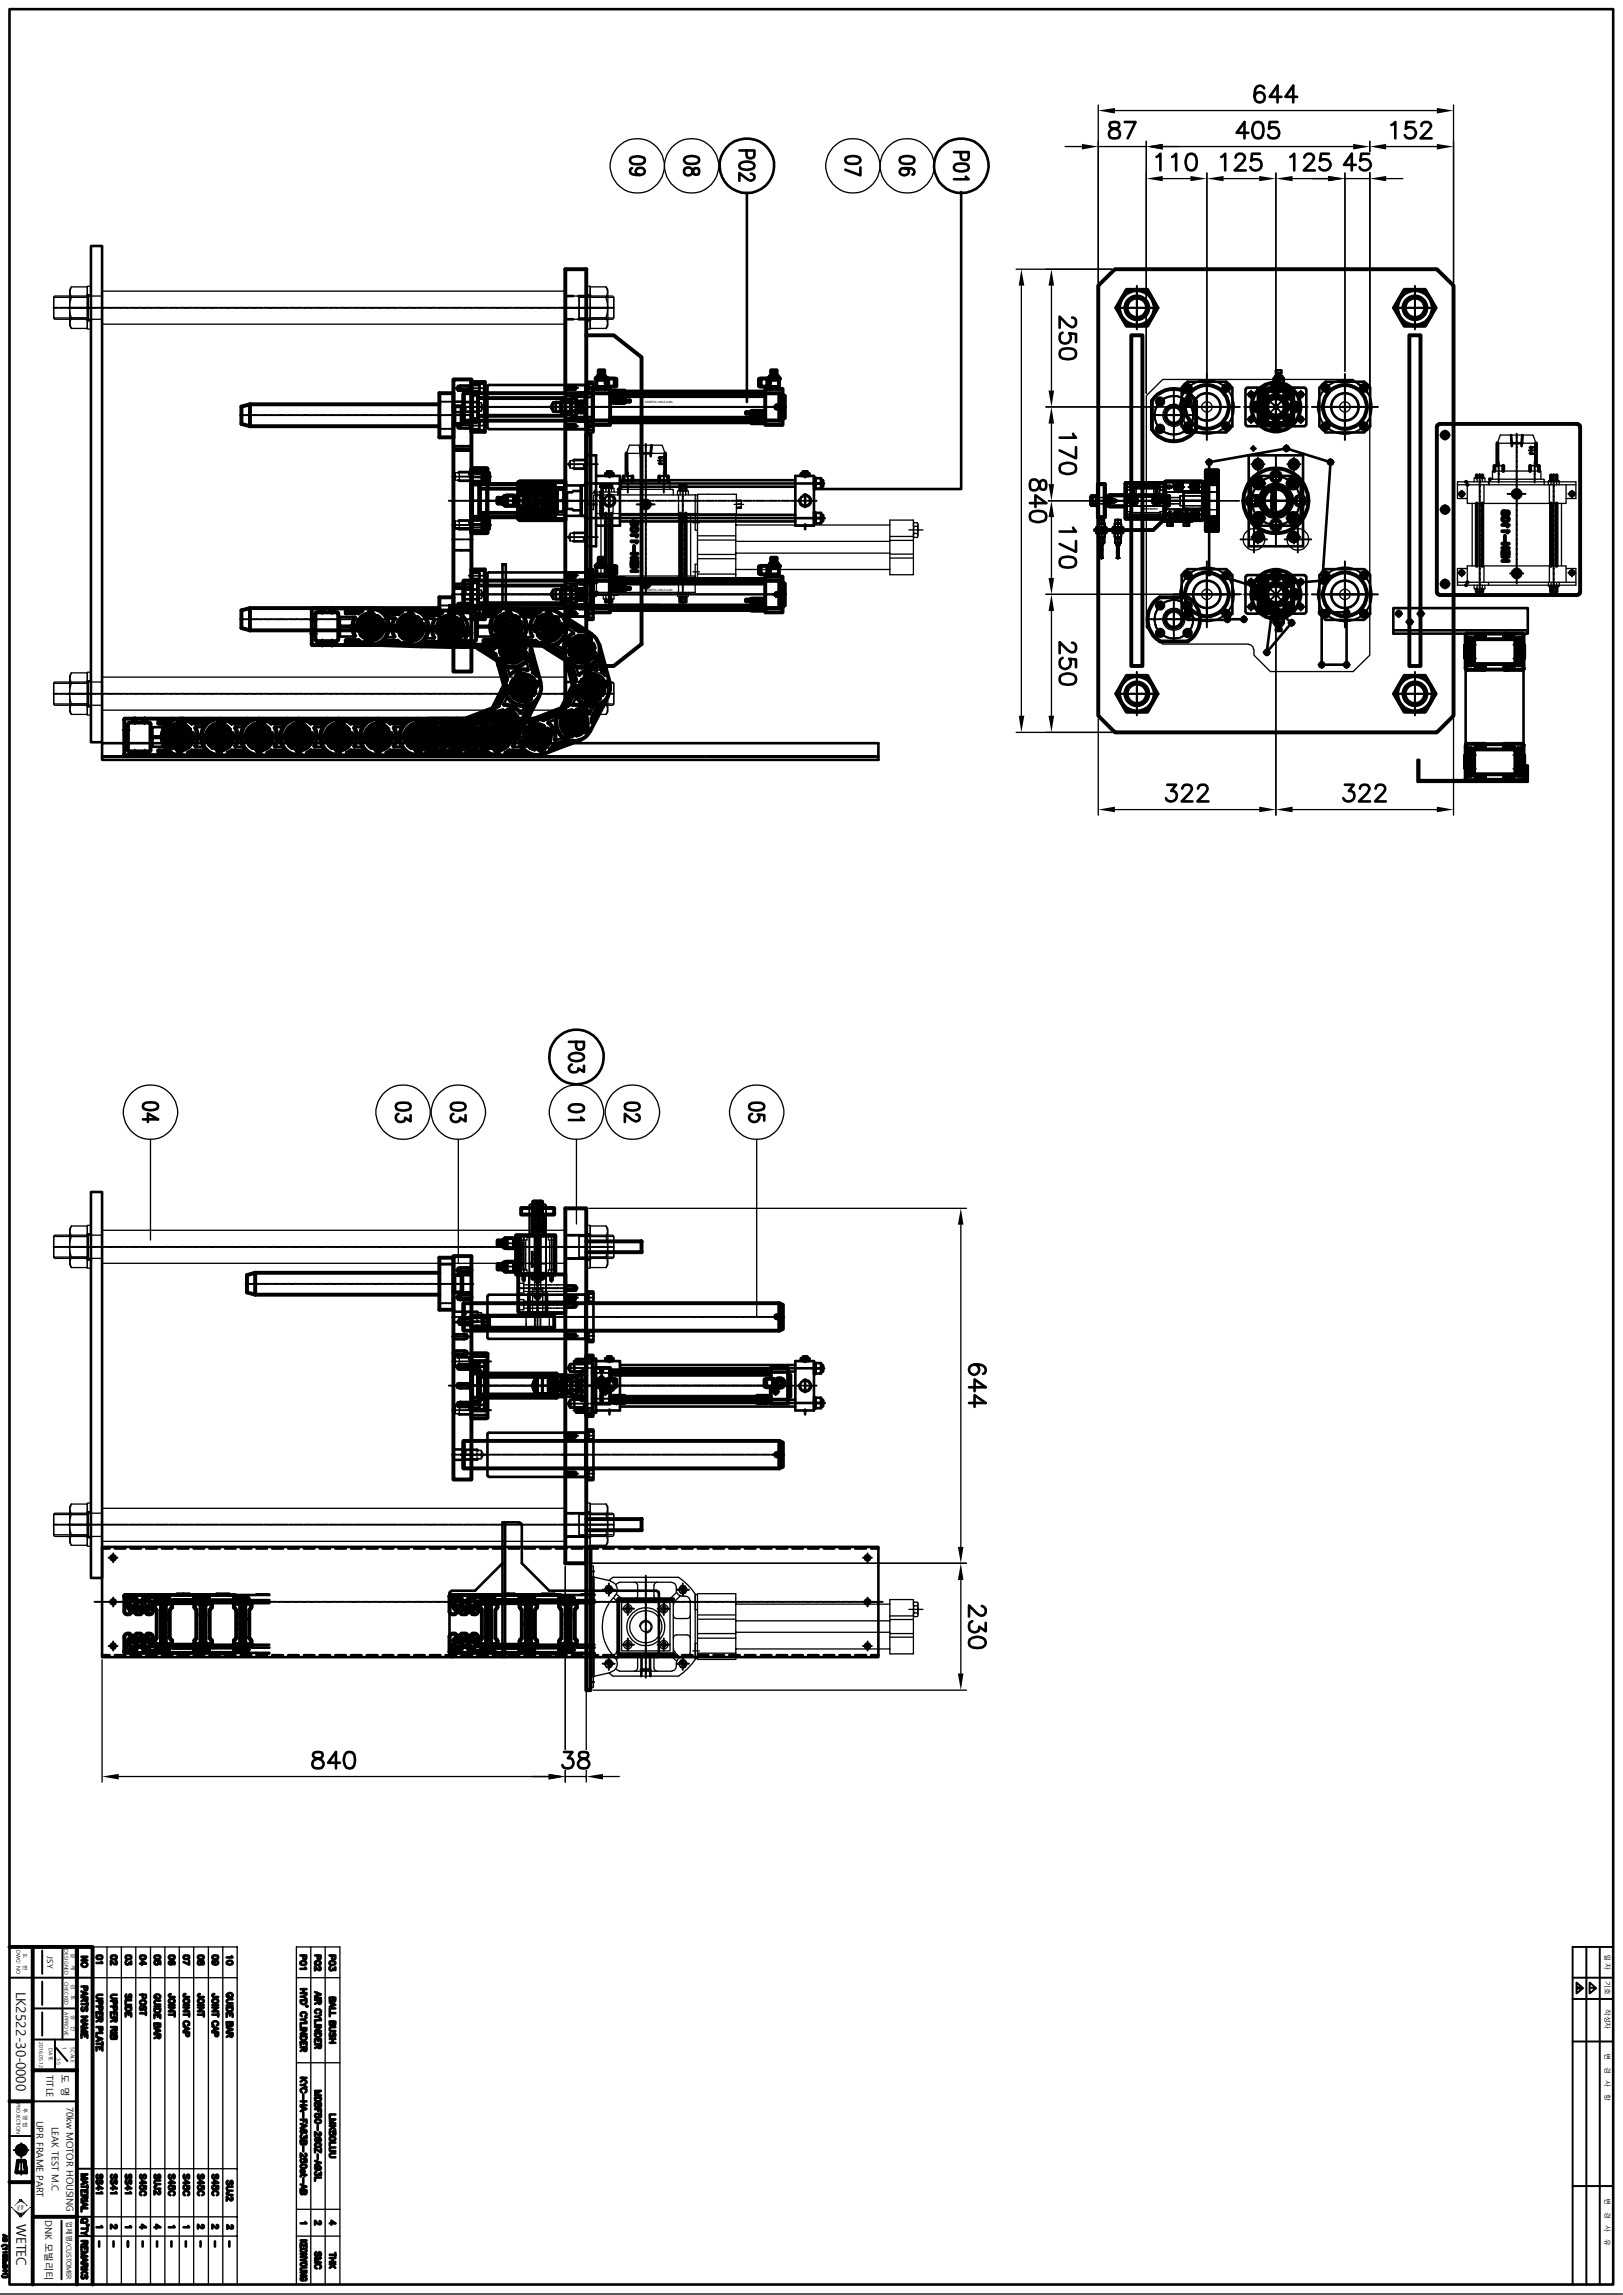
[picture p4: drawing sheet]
<svg xmlns="http://www.w3.org/2000/svg" width="210mm" height="297mm" viewBox="0 0 210 297" stroke-linecap="round" stroke-linejoin="round" font-family="sans-serif">
<defs><g id="words">
<g font-size="1.7">
<text x="2.1" y="257.8" transform="rotate(90 2.1 257.8)">LK2522-30-0000</text>
<text x="2.1" y="287.8" transform="rotate(90 2.1 287.8)">WETEC</text>
</g>
<g font-size="1.2">
<text x="6" y="268.5" transform="rotate(90 6 268.5)">TITLE</text>
<text x="8" y="268.4" transform="rotate(90 8 268.4)">도 명</text>
<text x="4.7" y="274.4" transform="rotate(90 4.7 274.4)">UPR FRAME PART</text>
<text x="6.7" y="275.2" transform="rotate(90 6.7 275.2)">LEAK TEST M.C</text>
<text x="8.6" y="272.7" transform="rotate(90 8.6 272.7)">70kw MOTOR HOUSING</text>
<text x="5.8" y="287.3" transform="rotate(90 5.8 287.3)">DNK 모빌리티</text>
</g>
<text font-size="1.1" x="6.1" y="253.2" transform="rotate(90 6.1 253.2)">JSY</text>
<g font-size=".9">
<text x="207.6" y="252.9" transform="rotate(90 207.6 252.9)">일 자</text>
<text x="207.6" y="256.4" transform="rotate(90 207.6 256.4)">기호</text>
<text x="207.6" y="260" transform="rotate(90 207.6 260)">작성자</text>
<text x="207.6" y="265.6" transform="rotate(90 207.6 265.6)">변</text>
<text x="207.6" y="267.5" transform="rotate(90 207.6 267.5)">경</text>
<text x="207.6" y="269.2" transform="rotate(90 207.6 269.2)">사</text>
<text x="207.6" y="271" transform="rotate(90 207.6 271)">항</text>
<text x="8.6" y="287.4" transform="rotate(90 8.6 287.4)">업체명/CUSTOMER</text>
<text x="207.6" y="284.4" transform="rotate(90 207.6 284.4)">변</text>
<text x="207.6" y="286.2" transform="rotate(90 207.6 286.2)">경</text>
<text x="207.6" y="288" transform="rotate(90 207.6 288)">사</text>
<text x="207.6" y="289.8" transform="rotate(90 207.6 289.8)">유</text>
</g>
<g font-size=".7">
<text x="2.1" y="252.4" transform="rotate(90 2.1 252.4)">DWG' NO</text>
<text x="3" y="252.8" transform="rotate(90 3 252.8)">도</text>
<text x="3" y="254.2" transform="rotate(90 3 254.2)">번</text>
<text x="8.3" y="252.3" transform="rotate(90 8.3 252.3)">DESIGNED</text>
<text x="8.3" y="256.4" transform="rotate(90 8.3 256.4)">CHECKED</text>
<text x="9.2" y="252.8" transform="rotate(90 9.2 252.8)">설</text>
<text x="9.2" y="254.2" transform="rotate(90 9.2 254.2)">계</text>
<text x="9.2" y="256.8" transform="rotate(90 9.2 256.8)">검</text>
<text x="8.3" y="260.4" transform="rotate(90 8.3 260.4)">APPROVE</text>
<text x="9.2" y="258.2" transform="rotate(90 9.2 258.2)">토</text>
<text x="9.2" y="260.8" transform="rotate(90 9.2 260.8)">승</text>
<text x="9.2" y="262.2" transform="rotate(90 9.2 262.2)">인</text>
<text x="5.1" y="264.2" transform="rotate(90 5.1 264.2)">2016.05.12.</text>
<text x="6.3" y="265.1" transform="rotate(90 6.3 265.1)">DATE</text>
<text x="7.4" y="266.3" transform="rotate(90 7.4 266.3)">3.5</text>
<text x="8.1" y="264.9" transform="rotate(90 8.1 264.9)">1</text>
<text x="9.2" y="264.9" transform="rotate(90 9.2 264.9)">SCALE</text>
<text x="2.1" y="272.1" transform="rotate(90 2.1 272.1)">PROJECTION</text>
<text x="3" y="272.8" transform="rotate(90 3 272.8)">투 영 법</text>
</g>
<g font-size=".4">
<text x="83.5" y="52.2">MDBF50-260Z-A93L</text>
<text x="83.5" y="76.5">MDBF50-260Z-A93L</text>
<text x="2.3" y="285.3" transform="rotate(90 2.3 285.3)">Tec</text>
<text x="2.8" y="285.4" transform="rotate(90 2.8 285.4)">We</text>
</g>
<text font-size=".3" x="149.8" y="65.8" transform="rotate(-180 149.8 65.8)">CQ2WB50-30DZ</text>
</g></defs>
<g fill="none" stroke="#000" stroke-width=".34">
<path d="M1.2 1.2h207.5v294.5h-207.5zM95.7 19.5h1.9v.6a.52 .52 0 0 1-.5 .4 .52 .52 0 0 1-.5-.4v-.6M123.4 19.7h1.9v.7l-.1 .3h-.2a.48 .48 0 0 1-.7-.3v-.7M11.8 31.8h1.4v64.3h-1.4zM81.6 20.4a1.84 1.84 0 0 1 1.8 0v.4a.89 .89 0 0 1-1.1 .5l-.4-.1-.3-.2-.1-.2zM81.8 21.8a.44 .44 0 0 0-.2 .6 1.84 1.84 0 0 0 1.8 0 .46 .46 0 0 0-.2-.6 .59 .59 0 0 0-.9 .4v.2l.5 .2M88.6 20.4a1.84 1.84 0 0 1 1.8 0l.1 .4a.89 .89 0 0 1-1.1 .4h-.5l-.3-.2-.1-.2zM88.6 21.8a.6 .6 0 0 1 1 .3l.1 .3a.46 .46 0 0 0 .7 .2l.1-.6a.39 .39 0 0 0-.4-.2 .39 .39 0 0 0-.4 .2 .71 .71 0 0 1-1.1 .6l-.1-.3v-.3zM95.8 21.2a1.66 1.66 0 0 1 1.7 0l.1 .2-.1 .4a1.94 1.94 0 0 1-1.7 0l-.1-.3zM96.6 25a3.5 3.5 0 0 1-3.2-4.9 3.5 3.5 0 0 1 5.8-1.1 3.5 3.5 0 0 1-1.2 5.7l-.7 .2-.7 .1v27M97.2 22.5l.3 .1 .1 .2-.1 .4a.6 .6 0 0 1-.9-.1l-.9-.7v1M109.5 20.4a1.86 1.86 0 0 1 1.7 0l.1 .4a.89 .89 0 0 1-1.1 .4h-.4l-.3-.2-.1-.2z"/>
<path d="M111.3 21.7v1l-1.9-.7M116.5 20.4a1.84 1.84 0 0 1 1.7 0l.1 .3-.1 .3a1.84 1.84 0 0 1-1.7 0l-.1-.2zM117.1 21.8h.2a.45 .45 0 0 1 .3 .4 .45 .45 0 0 1-.3 .4 .55 .55 0 0 1-.6 0 .55 .55 0 0 1-.2-.6l.2-.2a2.39 2.39 0 0 1 1.5 .2l.1 .3-.1 .3h-.1M123.5 21.4a1.84 1.84 0 0 1 1.8 0v.2v.4a1.84 1.84 0 0 1-1.8 0l-.1-.2zM124.4 24.8v38.5h-19.1M125 22.9l.3 .3h-1.9M73.6 134.8h2v.7a.52 .52 0 0 1-.5 .4 .52 .52 0 0 1-.6-.4v-.7M73.7 136.5a1.57 1.57 0 0 1 1.8 0l.1 .4a.96 .96 0 0 1-1.1 .4l-.5-.1-.3-.1-.1-.2zM74 137.8a.54 .54 0 0 0-.4 .7 .54 .54 0 0 0 .8 .3 .44 .44 0 0 0 .4-.5l.8 .4v-.8M11.3 159.8h.1M11.5 159.8h.1M11.7 159.8h.1"/>
<path d="M11.8 154.3h1.4v49.9h-1.4zM18.5 144.9h1.9l-1.3-.8v1.1M18.6 142.9a1.94 1.94 0 0 1 1.8 0v.2v.4a1.94 1.94 0 0 1-1.8 0l-.1-.2zM51.3 142.9a1.84 1.84 0 0 1 1.7 0l.1 .2-.1 .4a1.84 1.84 0 0 1-1.7 0l-.1-.2zM51.6 144.1a.56 .56 0 0 0-.3 .8 .56 .56 0 0 0 .6 .3l.4-.2 .1-.3 .7 .4v-.8M58.4 142.9a1.84 1.84 0 0 1 1.8 0v.2v.4a1.84 1.84 0 0 1-1.8 0l-.1-.2zM58.7 144.1a.56 .56 0 0 0-.3 .8 .56 .56 0 0 0 .7 .3l.3-.2 .1-.3 .7 .4v-.8M69.2 157.3l.7 .4M69.9 157.3l-.7 .4M73.2 159.9h.1M73.3 159.9h.1M73.5 159.9h.2"/>
<path d="M73.7 159.9h.2M73.7 143.1a1.84 1.84 0 0 1 1.8 0l.1 .2-.1 .4a1.86 1.86 0 0 1-1.8 0l-.1-.2zM73.9 159.9h.2M74.1 159.9h.2M74.3 159.9h.2M74.5 159.9h.2M74.8 159.9h.1M74.9 159.9h.2M75.1 159.9h.2M75.2 144.6l.4 .3h-2M75.4 159.9h.1M75.6 159.9h.1"/>
<path d="M75.8 159.9h.1M75.9 159.8h.1M76 159.8h.2M76.2 159.8h.2M80.9 142.9a1.84 1.84 0 0 1 1.8 0l.1 .2-.1 .4a1.84 1.84 0 0 1-1.8 0v-.2zM82.3 144.2l.4 .2 .1 .4a.48 .48 0 0 1-.8 .2l-1.1-.9v1.1M97 142.9a1.94 1.94 0 0 1 1.8 0l.1 .2-.1 .4a1.94 1.94 0 0 1-1.8 0l-.1-.2zM97.3 144.1a.56 .56 0 0 0-.3 .8 .56 .56 0 0 0 .7 .3 .54 .54 0 0 0 .5-.4 .54 .54 0 0 0-.2-.6l.9 .1v.7M11.3 163h.1M11.5 163h.1M11.7 163h.1M58.7 165h.1"/>
<path d="M58.7 172.6l.1 .1M58.7 174.8h.1M58.7 171.1h1.2M58.7 169.8h3l.2 .1M58.7 167.3h.1M58.7 172.7v.1M58.7 172.9v.2M58.7 173.1v.2M58.7 174.8v.2M58.7 175v.2M58.7 175.3v.1M58.8 172.8h.1"/>
<path d="M58.8 175h.1M58.8 173.3l-.1 .1M58.8 175.4l-.1 .1M58.8 165h.2M58.8 167.3h.2M58.9 173.3h.1M58.9 172.7h.1M58.9 174.8h.1M58.9 175.4h.1M59.1 165h.1M59.1 167.3h.1M59.1 173.3h.1"/>
<path d="M59.1 172.7h.1M59.1 174.8h.1M59.1 175.4h.1M59.1 179.2v.1v.2M59.2 179.5l.1 .1M59.2 164.3l-.1 .1 .1 .1M59.2 167.8l-.1 .1 .1 .1M59.2 176.8l-.1 .1 .1 .1M59.2 164.5l.2 .2M59.2 168.1l.2 .1M59.2 177.1l.2 .1M59.2 179v.2"/>
<path d="M59.2 179.3v.1M59.2 179.5v.1M59.3 165h.1M59.3 173.3h.1M59.3 167.3h.1M59.3 172.7h.1M59.3 174.8h.1M59.3 175.4h.1M59.3 164.1v.2M59.3 164.3v.1M59.3 164.5v.2M59.3 167.6v.2"/>
<path d="M59.3 167.9v.1M59.3 168v.2M59.3 176.6v.2M59.3 176.8v.2M59.3 177v.2M59.3 171v.1M59.3 179l-.1 .2M59.3 176.7l.1 .1h1.6M59.3 171.2l.1 .1M59.4 164.1l-.2 .1M59.4 167.6l-.2 .1M59.4 176.6l-.2 .1"/>
<path d="M59.4 170.8l-.1 .1M59.4 170.8v-.1v.1M59.4 171.4h.1M59.4 179.6h.1M59.4 179h.1M59.4 168.2h.2M59.4 164.7h.2M59.4 164.1h.2M59.4 167.6h.2M59.4 177.2h.2M59.4 176.6h.2M59.4 170.9v.1"/>
<path d="M59.4 171.1v.1M59.4 171.3v.1M59.4 170.7h.2M59.4 171.4h.2M59.5 165h.1M59.5 167.3h.1M59.5 173.3h.1M59.5 172.7h.1M59.5 174.8h.1M59.5 175.4h.1M59.5 179v.1M59.5 179.2v.1"/>
<path d="M59.5 179.4v.1M59.5 179.6v.1M59.6 164v.1M59.6 164.2v.1M59.6 164.4v.1M59.6 164.6v.1M59.6 167.6v.1M59.6 167.7v.2M59.6 167.9v.2M59.6 168.1v.2M59.6 176.6v.1M59.6 176.7v.2"/>
<path d="M59.6 177v.1M59.6 177.2h.1M59.6 170.7h.1M59.6 171.4h.1M59.6 179.6h.1M59.6 179h.1M59.6 168.2h.2M59.6 164.7h.2M59.6 164.1h.2M59.6 167.6h.2M59.6 177.2h.2M59.6 176.6h.2"/>
<path d="M59.6 165h.2M59.6 167.3h.2M59.7 173.3h.1M59.7 172.7h.1M59.7 174.8h.1M59.7 175.4h.1M59.7 171.4l.1 .1M59.8 179.6h.1M59.8 179h.1M59.8 170.7h.1M59.8 170.8v.1M59.8 171v.1"/>
<path d="M59.8 171.2v.1M59.8 170.6l-.1 .1M59.8 170.6v.1M59.8 170.6h.1M59.8 171.5h.1M59.9 168.2h.1M59.9 164.7h.1M59.9 164.1h.1M59.9 167.6h.1M59.9 177.2h.1M59.9 176.6h.1M59.9 165h.1"/>
<path d="M59.9 167.3h.1M59.9 173.3h.1M59.9 172.7h.1M59.9 174.8h.1M59.9 175.4h.1M59.9 171.4h-.1v.1M59.9 170.8v1.4h1.1M60 179.6h.2M60 179h.2M60 170.7h.2M60 171.4h.2M60 168.2h.2"/>
<path d="M60 164.7h.2M60 164.1h.2M60 167.6h.2M60 177.2h.2M60 176.6h.2M60 171.5h.2M60 170.6h.2M60.1 165h.1M60.1 172.6v.2M60.1 172.8v.2M60.1 173v.1M60.1 173.2v.2"/>
<path d="M60.1 174.8v.1M60.1 175v.1M60.1 175.2v.1M60.1 175.4v.1M60.1 173.3h.1M60.1 167.3h.1M60.1 172.7h.1M60.1 174.8h.1M60.1 175.4h.1M60.2 179.6h.1M60.2 179h.1M60.2 170.7h.2"/>
<path d="M60.2 171.4h.2M60.2 168.2h.2M60.2 164.7h.2M60.2 164.1h.2M60.2 167.6h.2M60.2 177.2h.2M60.2 176.6h.2M60.2 171.5h.2M60.2 170.6h.2M60.3 165h.1M60.3 172.7l.2 .1M60.3 174.8l.2 .2"/>
<path d="M60.3 167.3h.1M60.4 172.7v.1M60.4 172.9v.2M60.4 173.1v.2M60.4 174.8v.2M60.4 175v.2M60.4 175.3v.1M60.4 170.7h.2M60.4 171.4h.2M60.4 179.6h.1M60.4 179h.1M60.5 168.2h.1"/>
<path d="M60.5 164.7h.1M60.5 164.1h.1M60.5 167.6h.1M60.5 177.2h.1M60.5 176.6h.1M60.5 173.2l-.2 .1M60.5 175.3l-.2 .1M60.5 171.5h.1M60.5 170.6h.1M60.5 165h.1M60.5 167.3h.1M60.5 172.9v.2"/>
<path d="M60.5 175v.3M60.6 170.7h.1M60.6 171.4h.1M60.6 171.5h.2M60.6 170.6h.2M60.6 179.6h.1M60.6 179h.1M60.7 165h.1M60.7 168.2h.1M60.7 164.7h.1M60.7 164.1h.1M60.7 167.6h.1"/>
<path d="M60.7 177.2h.1M60.7 176.6h.1M60.7 167.3h.1M60.8 170.7h.2M60.8 171.4h.2M60.8 170.6l.2 .1M60.8 179.6l.2 .1M60.9 167.3h.1M60.9 164.7h.1M60.9 168.2l.1 .1M60.9 177.2h.1M60.9 165h.1"/>
<path d="M60.9 179.5v.1M60.9 168.1h.1M60.9 177.1h.1M60.9 164.5h.1M60.9 179v.2M60.9 179.3v.1M61 179h-.2M61 164.1v.2M61 164.3v.1M61 164.5v.2M61 167.6v.2M61 167.9v.1"/>
<path d="M61 168v.2M61 170.7v.1M61 170.9v.1M61 171.1v.1M61 171.3v.1M61 176.6v.2M61 176.8v.2M61 177v.2M61 171.4v.1h-.2M61 168.7h-1.1v1.4M61 164l-.1 .1M61 167.6h-.1"/>
<path d="M61 176.6h-.1M61 175.6h.1M61 175.6h-1.6l-.1 .1M61 176.8h.1M61 177.7h.1M61 179.3h.1M61 176.5h.2M61 177.3h.2M61 177.1l.1 .1M61.1 177.2h.2M61.1 177.2v.2M61.1 177.4v.2"/>
<path d="M61.1 177.6v.2M61.1 177.8v.2M61.1 178.1v.1M61.1 178.3v.1M61.1 178.5v.1M61.1 178.6v.2M61.1 178.9v.1M61.1 179.1v.1M61.1 179.3v.1M61.1 179.5v.1M61.1 179.7v.1M61.1 179.9v.1"/>
<path d="M61.2 175.6h.1M61.2 176.8h.1M61.2 177.7h.1M61.3 176.5h.1M61.3 177.3h.1M61.3 177.2h.2M61.4 175.6h.1M61.4 176.8h.1M61.4 177.7h.1M61.4 176.5h.2M61.4 177.3h.2M61.5 177.2h.1"/>
<path d="M61.6 175.6h.1M61.6 176.8h.1M61.6 177.7h.1M61.6 176.5h.2M61.6 177.3h.2M61.7 177.2h.1M61.8 175.6h.1M61.8 176.8h.1M61.8 177.7h.1v.2M61.8 176.5h.2M61.8 177.3h.2M61.9 171l-.2 .1h-1.8"/>
<path d="M61.9 177.9v.2M61.9 178.1v.2M61.9 178.4v.1M61.9 178.6v.1M61.9 178.8v.1M61.9 179v.1M61.9 179.2v.1M61.9 179.4v.1M61.9 179.6v.1M61.9 179.8v.1M61.9 178.2h.1M61.9 177.2h.2v.1"/>
<path d="M62 175.6h.1M62 176.8h.1M62 176.4v.2M62 176.7v.1M62 176.8v.2M62 177v.2M62 177.2v.2M62 177.5h.1M62 178.2h.2M62.1 177.4v.1M62.1 177.5v.3M62.1 177.7h.1"/>
<path d="M62.1 177.8v.2M62.1 178.1v.1M62.1 178.3v.1M62.1 178.5v.1M62.1 178.6v.2M62.1 178.9v.1M62.1 179.1v.1M62.1 179.3v.1M62.1 179.5v.1M62.1 179.7v.1M62.1 179.9v.1M62.1 176.3h-.1v.1"/>
<path d="M62.1 177.7v.2M62.1 177.9v.2M62.1 178.1v.2M62.1 178.4v.1M62.1 178.6v.1M62.1 178.8v.1M62.1 179v.1M62.1 179.2v.1M62.1 179.4v.1M62.1 179.6v.1M62.1 179.8v.1M62.2 175.6h.1"/>
<path d="M62.2 176.8h.1M62.2 177.5h.1M62.2 176.3h.1M62.2 178.2h.2M62.3 177.7h.1M62.4 175.6h.1M62.4 176.8h.1M62.4 177.5h.1M62.4 176.3h.1M62.4 178.2h.2M62.5 177.7h.2M62.6 175.6h.1"/>
<path d="M62.6 176.8h.1M62.6 177.5h.1M62.6 176.3h.1M62.7 178.2h.1M62.7 177.7h.2M62.8 175.6h.1M62.8 176.8h.1M63 175.6h.1M63 176.8h.1M63 177.9v.2M63 178.1v.2M63 178.4v.1"/>
<path d="M63 178.6v.1M63 178.8v.1M63 179v.1M63 179.2v.1M63 179.4v.1M63 179.6v.1M63 179.8v.1M63 177.7v.2M63.1 177.7h-.2M63.1 167.7v5.4M63.2 167.6h12.5v5.7h-12.5l-.1-.2M63.2 167.6l-.1 .1"/>
<path d="M68.4 167.4v2.5h2.4M68.4 167.4h2.4M68.4 167.4l.1 2.5v-2.5l-.1 2.5M68.9 179.2v.3M68.9 179.5l.1 .1M69 179.7v.1M69 179.1l-.1 .1M69 179.9l.1 .1M69 178.9v.1M69.1 178.7l-.1 .1M69.2 178.5l-.1 .1M69.2 178.3h.1"/>
<path d="M69.2 178.3v.2M69.2 178.3v.1M69.2 165l.7 .4M69.2 178.6v.1M69.2 178.8v.1M69.2 179v.1M69.2 179.2v.1M69.2 179.4v.1M69.2 179.6v.1M69.2 179.8v.1M69.3 178.3h.2M69.5 178.6v.1"/>
<path d="M69.5 178.8v.1M69.5 179v.1M69.5 179.2v.1M69.5 179.4v.1M69.5 179.6v.1M69.5 179.8v.1M69.6 178.3h.1M69.6 178.3v.1M69.6 178.5v.1M69.6 178.6v.2M69.6 178.9v.1M69.6 179.1v.1"/>
<path d="M69.6 179.3v.1M69.6 179.5v.1M69.6 179.7v.1M69.6 179.9v.1M69.6 178.3l-.1 .2M69.7 178.3h.2M69.8 178.3h.1M69.9 165l-.7 .4M69.9 178.3h.2M70 178.3h.1M70.1 178.4l.1-.1v2.1l-.1-.1zM70.8 167.4v2.5"/>
<path d="M70.8 167.4l-.1 2.5v-2.5l.1 2.5M71 178.7l1.1 1.3M71.6 178.7v1.2l-.4-.6zM71.6 179.9h2.3M71.6 178.7h2.3M71.9 179.9v.1h2M71.9 178.7h2M71.9 178.7v1.3M71.9 178.7h.1M72.1 178.7l-1.1 1.3M72.1 177.9h.8v2.9h-.8zM72.1 178.3h-2"/>
<path d="M72.1 178.3h-1.9M72.2 179.3a2.22 2.22 0 0 0 0 1.5M72.2 177.9a2.1 2.1 0 0 0 0 1.4h.6M72.6 178.8h1.3M72.8 177.9a2.1 2.1 0 0 1 0 1.4 2.22 2.22 0 0 1 0 1.5M73.2 167.7h.1M73.2 172.6h.1M73.2 177.9h2.7M73.2 173.3h2.7M73.2 167.6h2.7M73.2 178.3v2.1M73.2 162.9h.1"/>
<path d="M73.2 166.4v.2M73.2 166.6v.2M73.2 166.8v.2M73.2 167.7v.1M73.2 167.9v.1M73.2 168.1v.1M73.2 168.6v.1M73.2 168.8v.1M73.2 169v.2M73.2 172.6v.2M73.2 172.8v.2M73.2 173v.1"/>
<path d="M73.2 169.2h.1M73.2 168.6h.1M73.2 167h.1M73.2 166.4h.1M73.2 178.3h-.3M73.2 168.1h.1M73.2 172.8h.1M73.2 168.5v.1M73.3 168.2h-.1M73.3 173.1l-.1 .1M73.3 162.9h.1M73.3 169.2h.1"/>
<path d="M73.3 168.5h.1M73.3 167h.1M73.3 166.4h.1M73.4 168.2h.1M73.4 167.7h.1M73.4 172.6h.1M73.4 173.1h.1M73.4 178.3v2.1M73.4 169.2h.1M73.4 168.6h.1M73.4 167h.1M73.4 166.4h.1"/>
<path d="M73.5 162.9h.2M73.5 169.2h.2M73.5 168.5h.2M73.5 167h.2M73.5 166.4h.2M73.6 176.9v.3M73.6 168.2h.1M73.6 167.7h.1M73.6 172.6h.1M73.6 173.1h.1M73.6 169.2h.1M73.6 168.6h.1"/>
<path d="M73.6 167h.1M73.6 166.4h.1M73.6 177.2l.1 .1M73.7 177.4l.1 .1M73.7 176.7l-.1 .1M73.7 169.2h.2M73.7 168.5h.2M73.7 167h.2M73.7 166.4h.2M73.7 168.2h.2M73.7 167.7h.2M73.7 172.6h.2"/>
<path d="M73.7 173.1h.2M73.7 162.9h.2M73.8 176.5v.2M73.8 176.7v.2M73.8 177v.1M73.8 177.2v.1M73.8 177.4v.1M73.8 177.5h.2M73.8 169.2h.1M73.8 168.6h.1M73.8 167h.1M73.8 166.4h.1"/>
<path d="M73.9 162.9h.2M73.9 169.2h.1M73.9 168.5h.1M73.9 167h.1M73.9 166.4h.1M74 168.2h.1M74 167.7h.1M74 172.6h.1M74 173.1h.1M74 176.5h-.2l-.1 .2M74 176.5h.1M74 177.5h.1"/>
<path d="M74 169.2h.1M74 168.6h.1M74 167h.1M74 166.4h.1M74.1 169.2h.1M74.1 168.5h.1M74.1 167h.1M74.1 166.4h.1M74.1 162.9h.2M74.2 168.2h.1M74.2 167.7h.1M74.2 172.6h.1"/>
<path d="M74.2 173.1h.1M74.2 177.5l.1 .1M74.2 176.5h.1M74.2 166.4v.1M74.2 166.5v.2M74.2 166.8v.1M74.2 167h.1M74.2 167.7v.1M74.2 167.9v.1M74.2 168.1v.1M74.2 168.5v.1M74.2 168.7v.1"/>
<path d="M74.2 168.9v.1M74.2 169.1v.1M74.2 172.6v.2M74.2 172.8v.2M74.2 173v.2M74.2 168.5l.1 .1h-.1M74.2 166.4h.1h-.1M74.2 177.5h.1M74.2 169.2h.1h-.1M74.2 167h.1h-.1M74.3 176.4v.2M74.3 176.4h.1"/>
<path d="M74.3 177.6h.1M74.3 176.7v.1M74.3 176.9v.1M74.3 177v.2M74.3 177.2v.2M74.3 177.5v.1M74.3 176.4l-.1 .1M74.3 162.9h.2M74.4 167.7l.1 .1M74.4 172.6l.1 .2M74.4 176.5h.1M74.4 169.2h.1"/>
<path d="M74.4 168.6h.1M74.4 167h.1M74.4 166.4h.1M74.4 177.5h.1M74.5 176v.2M74.5 167.7v.1M74.5 167.9v.1M74.5 168.1v.1M74.5 172.6v.2M74.5 172.8v.2M74.5 173v.1M74.5 176.3l.1 .1"/>
<path d="M74.5 168.1l-.1 .1M74.5 173.1h-.1M74.5 168.6l.1 .1M74.5 166.4v.2M74.5 166.6v.2M74.5 166.8v.2M74.5 168.6v.1M74.5 168.8v.1M74.5 169v.2M74.5 166.4l.1 .1M74.5 176.4h.1M74.5 177.6h.1"/>
<path d="M74.5 175.9v.1M74.5 176.1v.1M74.5 176.3v.1M74.5 162.9h.2M74.6 169l-.1 .2M74.6 166.9l-.1 .1M74.6 175.9l-.1 .1M74.6 168.7v.3M74.6 166.6v.2M74.6 176.5h.2M74.6 177.5h.2M74.7 179.9l.3 .1"/>
<path d="M74.7 176.4h.1M74.7 175.9h.1M74.7 177.6h.1M74.8 162.9h.1M74.8 175.9v.1M74.8 176.1v.1M74.8 176.3v.1M74.8 176.5h.2M74.8 177.5h.2M74.9 176.4h.2M74.9 177.6h.2M74.9 175.9h.2"/>
<path d="M74.9 162.9h.2M75 178.7l-.3 .1M75 176.5h.2M75 177.5h.2M75.1 176.4h.2M75.1 175.9h.2M75.1 176.4h.1M75.1 177.6h.1M75.1 162.9h.2M75.1 178.1h-.9l-.2 .2h-1.1M75.2 176.5h.2M75.2 177.5h.2"/>
<path d="M75.3 177.4v3.9M75.3 176.4h.1M75.3 175.9h.1M75.3 177.6h.1M75.4 162.9h.1M75.4 176.5h.2M75.4 177.5h.2M75.5 176.4h.1M75.5 175.9h.1M75.5 177.6h.1M75.6 162.9h.1M75.6 176.5h.2"/>
<path d="M75.6 177.5h.2M75.7 176.4h.2M75.7 167.6l.2 .1M75.8 176.7v.2M75.8 177v.1M75.8 177.2v.1M75.8 177.4v.1M75.8 176.2h.1M75.8 176.5v.2M75.8 177.5l.1 .1h-.2M75.8 162.9h.1M75.8 175.9v.1"/>
<path d="M75.8 176.1v.1M75.8 176.3v.1M75.9 175.9h-.2M75.9 177.4h-.7l-.1 .1v3.7l.1 .1h.7M75.9 163h.1M75.9 175.8h.8M75.9 167.6h.3M75.9 173.2h.3M75.9 172.6h.3M75.9 168.3h.3M75.9 173.1l-.2 .2M75.9 167.2h.9v6.5h-.9z"/>
<path d="M75.9 176.4l-.1 .1M75.9 175.9h1.2v6.9h-1.2M75.9 175.9v6.9M76 163h.2M76.2 163h.2M76.7 176.4h-1M76.8 172.4h-.6v1h.6M76.8 167.4h-.6v1h.6M77.1 176.1h3.1v6.4h-3.1M77.9 177.4v-.1h-.2v.2h.3v-.2h-.1v.2M77.9 177.7v.3M77.9 179.2h.1"/>
<path d="M77.9 179.2l.1 .1M78 179.2l-.1 .1M78 179.7v.1a.16 .16 0 0 1-.2 .2 .16 .16 0 0 1-.1-.3 .12 .12 0 0 1 .2 .1 .12 .12 0 0 1-.1 .2M78 179.6v-.2l-.1 .1a.11 .11 0 0 0-.1-.1 .11 .11 0 0 0-.1 .1l.1 .2M78 179v-.2l-.1 .1v-.1a.13 .13 0 0 0-.2 0 .13 .13 0 0 0 .1 .2M78.4 175.8h.8M78.6 175.8h.5M78.6 175.8h-.3v.3h.1h.2M78.6 176.1h.3h.2M78.6 175.6v.2M78.6 175.6h.2M78.6 175.6h.2v.1h.1v-.1h.2l.1 .2"/>
<path d="M78.6 175.8v.3M78.7 178.6a.76 .76 0 0 1 .9 .7 .76 .76 0 0 1-.8 .8 .76 .76 0 0 1-.7-.9M78.9 178.5v1.7M78.9 175.6v.7M78.9 175.6h.3M79.1 175.8v.3M79.1 175.8h.3v.3h-.3M80.2 177.5h22.7M80.2 176.7h22.7M80.2 177.1h26.4M100.4 170.6l.9 .1M101.3 170.1l-.9 .1"/>
<path d="M102.9 176.1h2.4v6.4h-2.4zM103.8 175.8h.8M103.9 175.8v-.2h.2v.1h.1v-.1h.2l.1 .2M103.9 175.6h.2M103.9 175.8h-.3v.3h.2h.1M103.9 175.8v.3M103.9 175.8h.5M103.9 176.1h.3h.2M104 178.6a.74 .74 0 0 1 .9 .6 .74 .74 0 0 1-.7 .9 .74 .74 0 0 1-.7-.9M104.2 175.6v.7M104.2 178.5v1.7M104.2 175.6h.3"/>
<path d="M104.4 175.8v.3M104.4 175.8h.3v.3h-.3M105.3 176.4h.2v1.4h-.2zM105.5 176.9l-.2 .2M105.5 177l-.2 .2M105.5 176.4h.8v1.4h-.8zM106.2 176.4v1.4M106.3 176.7h.2v.8h-.2M106.3 177.5h.2M106.3 176.7h.2M106.4 176.7v.8M11.3 198.9h.1"/>
<path d="M11.3 195.7h.1M11.5 198.9h.1M11.5 195.7h.1M11.7 198.9h.1M11.7 195.7h.1M58.7 188.9h1.2M58.7 187.6h1.2M59.2 181.7l-.1 .1 .1 .1M59.2 181.9l.2 .2M59.3 181.5v.1M59.3 181.7v.1M59.3 181.9v.2"/>
<path d="M59.3 183h.1h1.6M59.4 181.5l-.2 .1M59.4 182.1h.2M59.4 181.5h.2M59.6 181.4v.1M59.6 181.6v.1M59.6 181.8v.1M59.6 182v.1M59.6 182.1h.2M59.6 181.5h.2M59.9 182.1h.1M59.9 181.5h.1"/>
<path d="M59.9 188.6v1.4h1.1M59.9 187.6h1.8l.2 .1M60 182.1h.2M60 181.5h.2M60.2 182.1h.2M60.2 181.5h.2M60.5 182.1h.1M60.5 181.5h.1M60.7 182.1h.1M60.7 181.5h.1M60.9 182.1h.1M61 181.5v.1"/>
<path d="M61 181.7v.1M61 181.9v.2M61 186.5h-1.1v1.4M61 181.4l-.1 .1M61 181.9h-1.6l-.1 .1M61 181.8h.1M61 183.1h.1M61 180.9h.1M61 182.2h.2M61 181.4h.2M61.1 181.5h.2M61.1 181.5l-.1 .1"/>
<path d="M61.1 180.1v.1M61.1 180.3v.1M61.1 180.5v.1M61.1 180.7v.1M61.1 180.9v.2M61.1 181.1v.1M61.1 181.3v.2M61.2 181.8h.1M61.2 183.1h.1M61.2 180.9h.1M61.3 182.2h.1M61.3 181.4h.1"/>
<path d="M61.3 181.5h.2M61.4 181.8h.1M61.4 183.1h.1M61.4 180.9h.1M61.4 182.2h.2M61.4 181.4h.2M61.5 181.5h.1M61.6 181.8h.1M61.6 183.1h.1M61.6 180.9h.1M61.6 182.2h.2M61.6 181.4h.2"/>
<path d="M61.7 181.5h.1M61.8 181.8h.1M61.8 183.1h.1M61.8 182.2h.2M61.8 181.4h.2M61.9 188.8l-.2 .1h-1.8M61.9 180.8v.1h-.1M61.9 180v.1M61.9 180.2v.1M61.9 180.4v.1h.1M61.9 180.6v.1M62 181.8h.1"/>
<path d="M62 183.1h.1M62 180.5h.2M62 181.3v.1M62 181.5v.1M62 181.7v.1M62 181.9v.1M62 182.1v.1M62 182.3l.1 .1M62.1 181.4v.1h-.2M62.1 180.9v.2M62.1 181.2v.1M62.1 180.1v.1"/>
<path d="M62.1 180.3v.1M62.1 180.5v.1M62.1 180.7v.1M62.1 181.1h-.1v.1M62.1 180.8v.1M62.1 180.9v.1M62.1 180.9h.1M62.1 180v.1M62.1 180.2v.1M62.1 180.4v.1M62.1 180.6v.1M62.2 181.8h.1"/>
<path d="M62.2 183.1h.1M62.2 181.1h.1M62.2 182.4h.1M62.2 180.5h.2M62.3 180.9h.1M62.4 181.8h.1M62.4 183.1h.1M62.4 181.1h.1M62.4 182.4h.1M62.4 180.5h.2M62.5 180.9h.2M62.6 181.8h.1"/>
<path d="M62.6 183.1h.1M62.6 181.1h.1M62.6 182.4h.1M62.7 180.5h.1M62.7 180.9h.2M62.8 181.8h.1M62.8 183.1h.1M62.9 180.9l.2 .1M63 181.8h.1M63 183.1h.1M63 180v.1M63 180.2v.1"/>
<path d="M63 180.4v.1M63 180.6v.1M63 180.8v.1M63.1 185.5v5.5M63.1 191l.1 .1M63.1 185.5l.1-.1h12.5v5.7h-12.5M65.4 197l1.8 .1a.29 .29 0 0 1 .3 .3v4.9l3.6 3.6h13.9a.25 .25 0 0 1 .3 .3v7.9a.3 .3 0 0 1-.4 .4M69.1 180.1l.1 .1M69.2 180.3h.1M69.2 180.3h.2M69.2 180v.1M69.2 180.2v.1"/>
<path d="M69.5 180.3h.1M69.5 180v.1M69.5 180.2l.1 .2M69.6 180.4h.1M69.6 180.1v.1M69.6 180.3v.1M69.6 180.3h.2M69.7 180.4h.2M69.9 180.3h.1M69.9 180.4h.2M70.1 180.3h2M72.1 180.4h-2"/>
<path d="M72.9 180.3l.3 .1M72.9 180.4h1.1l.2 .2h.9M73.2 185.5h.1M73.2 190.5h.1M73.2 180.8h2.7M73.2 191.1h2.7M73.2 185.4h3M73.2 198.8h.1M73.2 195.8h.1M73.2 185.5v.1M73.2 185.7v.1M73.2 185.9v.1"/>
<path d="M73.2 190.5v.1M73.2 190.7v.1M73.2 190.9v.1M73.2 185.9h.1M73.2 190.6h.1M73.3 186l-.1 .1M73.3 191h-.1M73.3 198.8h.1M73.3 195.8h.1M73.4 186h.1M73.4 185.5h.1M73.4 190.5h.1"/>
<path d="M73.4 191h.1M73.5 198.8h.2M73.5 195.8h.2M73.6 181.5v.3M73.6 186h.1M73.6 185.5h.1M73.6 190.5h.1M73.6 191h.1M73.6 181.9h.1M73.7 182l.1 .2M73.7 181.4l-.1 .1M73.7 186h.2"/>
<path d="M73.7 185.5h.2M73.7 190.5h.2M73.7 191h.2M73.7 198.8h.2M73.7 195.8h.2M73.8 181.1v.2M73.8 181.4v.1M73.8 181.6v.1M73.8 181.8v.1M73.8 182v.2M73.8 182.2h.2M73.9 198.8h.2"/>
<path d="M73.9 195.8h.2M74 186h.1M74 185.5h.1M74 190.5h.1M74 191h.1M74 181.1h-.2l-.1 .2M74 181.1h.1M74 182.2h.1M74.1 198.8h.2M74.1 195.8h.2M74.2 186h.1M74.2 185.5h.1"/>
<path d="M74.2 190.5h.1M74.2 191h.1M74.2 182.2h.1M74.2 181.1h.1M74.2 185.5v.1M74.2 185.7v.1M74.2 185.9v.2M74.2 190.5v.1M74.2 190.7v.1M74.2 190.9v.1M74.3 181.1v.1M74.3 181.1h.1"/>
<path d="M74.3 182.2h.1M74.3 181.3v.1M74.3 181.5v.1M74.3 181.7v.1M74.3 181.9v.1M74.3 182.1v.1M74.3 181.1h-.1M74.3 198.8h.2M74.3 195.8h.2M74.4 185.5l.1 .1M74.4 190.5l.1 .1M74.4 181.1h.1"/>
<path d="M74.4 182.2h.1M74.5 182.5v.1M74.5 185.5v.1M74.5 185.7v.1M74.5 185.9v.1M74.5 190.5v.1M74.5 190.7v.1M74.5 190.9v.1M74.5 182.7l.1 .1M74.5 185.9l-.1 .1M74.5 190.9l-.1 .1M74.5 181.1h.1"/>
<path d="M74.5 182.2h.1M74.5 182.3v.1M74.5 182.7v.1M74.5 185.7v.2M74.5 190.6v.2M74.5 198.8h.2M74.5 195.8h.2M74.6 182.3l-.1 .1M74.6 181.1h.2M74.6 182.2h.2M74.7 182.3h.1M74.7 182.8h.1"/>
<path d="M74.7 181.1h.1M74.7 182.2h.1M74.8 198.8h.1M74.8 195.8h.1M74.8 182.2v.2M74.8 182.5v.1M74.8 182.7v.1M74.8 181.1h.2M74.8 182.2h.2M74.9 181.1h.2M74.9 182.2h.2M74.9 182.3h.2"/>
<path d="M74.9 182.8h.2M74.9 198.8h.2M74.9 195.8h.2M75 181.1h.2M75 182.2h.2M75.1 182.3h.2M75.1 182.8h.2M75.1 181.1h.1M75.1 182.2h.1M75.1 198.8h.2M75.1 195.8h.2M75.2 181.1h.2"/>
<path d="M75.2 182.2h.2M75.3 182.3h.1M75.3 182.8h.1M75.3 181.1h.1M75.3 182.2h.1M75.4 198.8h.1M75.4 195.8h.1M75.4 181.1h.2M75.4 182.2h.2M75.5 182.3h.1M75.5 182.8h.1M75.5 181.1h.1"/>
<path d="M75.5 182.2h.1M75.6 198.8h.1M75.6 195.8h.1M75.6 181.1h.2M75.6 182.2h.2M75.7 182.8h.2M75.7 185.4l.2 .1M75.7 181.1h.2h-.1M75.7 182.2h1M75.8 181.4v.1M75.8 181.6v.1M75.8 181.8v.1"/>
<path d="M75.8 182v.2M75.8 182.2h.1l-.2 .1M75.8 181.1v.2M75.8 195.8h.1M75.8 198.8h.1M75.8 182.3v.1M75.8 182.5v.1M75.8 182.7v.1M75.9 198.9h.1M75.9 195.7h.1M75.9 182.9h.8M75.9 191.1h.3"/>
<path d="M75.9 190.4h.3M75.9 186.1h.3M75.9 191l-.2 .1M75.9 185h.9v6.6l-.9-.1zM76 198.9h.2M76 195.7h.2M76.2 198.9h.2M76.2 195.7h.2M76.8 190.2h-.6v1h.6M76.8 185.3h-.6v1h.6M77.7 180.7l.3 .1-.3 .1M77.7 180l.3 .2-.3 .1"/>
<path d="M77.7 181.3h.3M77.7 181h.3M77.8 180.1v.2M77.8 180.7v.2M77.9 180.4v.2M77.9 181v.3M78 180.3v.3h-.3M78.9 182.4v.6M80.2 181.1h22.7M80.2 182h22.7M80.2 181.6h26.5M100.4 188.5l.9 .1"/>
<path d="M101.3 188h-.9M104.2 182.4v.6M105.3 180.8h.2v1.5h-.2zM105.5 180.9h.8v1.3h-.8zM105.5 181.4l-.2 .3M105.5 181.5l-.2 .2M106.2 180.9v1.3M106.3 181.1l.2 .1v.7l-.2 .1M106.3 181.2h.2M106.3 181.9h.2M106.4 181.1v.9M13.2 200.2h100.5v14.3h-100.5z"/>
<path d="M13.2 214.2h1M13.2 200.4h1M14.9 200.4h1.3M14.9 214.2h1.3M16.9 200.4h1.3M16.9 214.2h1.3M18.9 200.4h1.4M18.9 214.2h1.4M21 200.4h1.3M21 214.2h1.3M23 200.4h1.4M23 214.2h1.4"/>
<path d="M25.1 200.4h1.3M25.1 214.2h1.3M27.1 200.4h1.3M27.1 214.2h1.3M27.4 207.4l3.2 .1v-.7h1.6v.7h.3M27.4 212.9l.1 .3h2.7l.1 .5M29.1 200.4h1.4M29.1 214.2h1.4M30.3 213.8v.1M30.3 206.5l-.1 .6h-2.7l-.1 .3M30.4 206.5h.1M30.4 213.9h.1"/>
<path d="M30.4 213.9h4.4M30.6 212.9h-3.2M31.2 200.4h1.3M31.2 214.2h1.3M32.2 212.9h.3M32.2 212.9v.7h-1.6v-.7M32.5 212.9l.1 .3M32.5 212.9h2.3M32.5 207.5h2.3M32.6 213.2h2.2zM32.6 207.2l-.1 .3M32.6 207.1h2.2h-2.2v.1z"/>
<path d="M33.1 213.9l.1 .1M33.2 200.4h1.3M33.2 214.2h1.3M33.2 206.4h-.1M33.2 214h1.6M33.2 206.3h1.6M34.8 206.4h-4.4M34.8 214h.1M35.2 200.4h1.4M35.2 214.2h1.4M37.3 200.4h1.4M37.3 214.2h1.4"/>
<path d="M39.3 200.4h1.4M39.3 214.2h1.4M41.4 200.4h1.3M41.4 214.2h1.3M43.4 200.4h1.3M43.4 214.2h1.3M45.4 200.4h1.4M45.4 214.2h1.4M47.5 200.4h1.4M47.5 214.2h1.4M49.5 200.4h1.4M49.5 214.2h1.4"/>
<path d="M51.6 200.4h1.3M51.6 214.2h1.3M53.6 200.4h1.3M53.6 214.2h1.3M55.6 200.4h1.4M55.6 214.2h1.4M57.7 200.4h1.3M57.7 214.2h1.3M58.5 214.5a.36 .36 0 0 1-.3-.4v-7.9a.36 .36 0 0 1 .3-.3h3l3.5-3.6v12.2M59.7 200.4h1.4M59.7 214.2h1.4M61.8 200.4h1.3"/>
<path d="M61.8 214.2h1.3M63.8 200.4h1.4M63.8 214.2h1.4M65 202.3v-5.3h.4v17.5M65.8 200.4h1.4M65.8 214.2h1.4M67.9 200.4h1.3M67.9 214.2h1.3M69.9 200.4h1.3M69.9 214.2h1.3M71.9 200.4h1.4M71.9 214.2h1.4"/>
<path d="M72.3 206.6v.5h-2.7l-.1 .4h3.3v-.7h1.5v.7M72.3 213.8l.2 .1M72.4 206.5v.1M72.5 213.9h4.4M72.5 206.5h-.2M72.7 212.9h-3.2v.3h.1h2.7v.5M72.7 212.9l.1 .7h1.5v-.7M74 200.4h1.4M74 214.2h1.4M74.3 212.9h.3M74.3 207.5h.3M74.6 212.9h.1"/>
<path d="M74.6 212.9h2.3M74.6 207.5h2.3M74.6 207.4v.1M74.7 213.2h2.2zM74.7 207.1h2.2h-2.2v.1zM74.7 207.2v.2M74.7 212.9v.3M75.2 213.9l.1 .1M75.3 206.4h-.1M75.3 214h1.5M75.3 206.3h1.5M76 200.4h1.4"/>
<path d="M76 214.2h1.4M76.8 204.1v12.9M76.8 206.4h.1h-4.4M76.9 214h-.1M78.1 200.4h1.3M78.1 214.2h1.3M80.1 200.4h1.3M80.1 214.2h1.3M82.1 200.4h1.4M82.1 214.2h1.4M82.9 216.1h1.3M83 214.2v2.7"/>
<path d="M84.1 214.2l.1 2.7M84.2 200.4h1.3M84.2 214.2h1.3M86.2 200.4h1.4M86.2 214.2h1.4M88.3 200.4h1.3M88.3 214.2h1.3M90.3 200.4h1.4M90.3 214.2h1.4M92.3 200.4h1.4M92.3 214.2h1.4M94.4 200.4h1.3"/>
<path d="M94.4 214.2h1.3M96.4 200.4h1.3M96.4 214.2h1.3M98.5 200.4h1.3M98.5 214.2h1.3M100.5 200.4h1.4M100.5 214.2h1.4M102.5 200.4h1.4M102.5 214.2h1.4M104.6 200.4h1.3M104.6 214.2h1.3M106.6 200.4h1.3"/>
<path d="M106.6 214.2h1.4M108.6 200.4h1.4M108.6 214.2h1.4M110.7 200.4h1.4M110.7 214.2h1.4M112.7 200.4h1M112.7 214.2h1M10.5 253.2h.8l-.8 .5h.8M10.5 257.7l.8 .3-.8 .3M10.5 259.4h.8M10.5 254.2a.37 .37 0 0 1 .5-.3 .37 .37 0 0 1 .2 .6 .41 .41 0 0 1-.4 0 .41 .41 0 0 1-.3-.3zM10.5 257.1h.8v.3l-.1 .2-.2-.1-.1-.4"/>
<path d="M10.5 258.5h.8v.3l-.1 .2h-.2v-.5M10.7 259.8l-.2 .1 .2 .4 .2-.1 .1-.4h.1l.2 .1-.1 .4M10.8 257.9v.3M11 258.7l-.5 .3M11.3 259.1v.5M12.5 259h.8l-.1 .4h-.3v-.4M12.5 259.7h.8v.3l-.2 .2-.2-.1v-.4M12.5 253.2l.2-.1h.4l.2 .2a.43 .43 0 0 1-.4 .2 .43 .43 0 0 1-.4-.2zM13.1 253.9l.2 .1h-.8M13.3 258.1h-.6l-.2 .3 .2 .3h.6M14.4 259h.7v.4h-.3l-.1-.4M14.4 259.7h.7v.4l-.2 .1-.1-.1-.1-.4"/>
<path d="M14.4 253.2l.1-.1h.5l.1 .2a.43 .43 0 0 1-.4 .2 .43 .43 0 0 1-.3-.2zM14.9 253.8a.22 .22 0 0 1 .2 .3 .22 .22 0 0 1-.3 .1l-.4-.5v.6M15.1 258.1h-.5l-.2 .3 .1 .2 .6 .1M16.3 259.8h.7v.2a.38 .38 0 0 1-.4 .3 .38 .38 0 0 1-.3-.3zM16.3 259.5h.7M16.3 258.1v.2v.3l.3-.1 .2-.4 .2 .1v.3l-.1 .1M16.4 253.1h.4l.2 .1v.2l-.2 .1h-.4l-.1-.2zM16.4 253.7a.27 .27 0 0 0-.1 .5 .27 .27 0 0 0 .4-.1v-.1l.3 .2v-.4M17 258.9h-.7v.4M18.1 258.1h.8l-.1 .5-.2 .1-.1-.1v-.5M18.1 254.1h.8l-.5-.4v.6M18.2 259a.38 .38 0 0 1 .4-.1 .38 .38 0 0 1 .2 .4 .37 .37 0 0 1-.4 .2 .37 .37 0 0 1-.2-.5z"/>
<path d="M18.2 259.6l-.1 .2 .1 .3h.3l.2-.5a.28 .28 0 0 1 .2 .3 .28 .28 0 0 1-.1 .2M18.2 253.1h.3a.3 .3 0 0 1 .4 .2 .52 .52 0 0 1-.7 .1l-.1-.1zM20 259.7h.7M20 260h.7v.2a.41 .41 0 0 1-.3 .3 .41 .41 0 0 1-.4-.3zM20 253.2l.2-.1h.4l.1 .2a.43 .43 0 0 1-.4 .2 .43 .43 0 0 1-.3-.2zM20.2 253.7a.26 .26 0 0 0-.2 .4 .26 .26 0 0 0 .4 .1 .26 .26 0 0 0 0-.4h.3v.4M20.3 258.5v.2h-.1a.34 .34 0 0 1 0-.6 .34 .34 0 0 1 .5 .2v.2l-.1 .2M20.7 258.9h-.5l-.2 .2 .2 .3h.5M21.8 259.8h.8l-.8 .5h.8M21.8 259.5h.8M21.9 253.2l.1-.1h.5l.1 .2a.43 .43 0 0 1-.4 .2 .43 .43 0 0 1-.4-.2zM22 258.7a.37 .37 0 0 1 .4 0 .37 .37 0 0 1 .2 .4 .38 .38 0 0 1-.5 .1 .38 .38 0 0 1-.2-.4z"/>
<path d="M22.1 258.1l-.3 .1 .1 .2h.7M22.1 253.8a.23 .23 0 0 1 .2 .3 .23 .23 0 0 1-.3 .1l-.2-.2a.37 .37 0 0 1 .5-.2 .37 .37 0 0 1 .3 .4h-.1M23.7 259.8h.8l-.8 .5h.8M23.7 259.5h.8M23.8 258.7h.4a.28 .28 0 0 1 .3 .3 .28 .28 0 0 1-.3 .2h-.4l-.1-.2zM23.9 253.1h.4l.2 .1v.2l-.2 .1h-.4l-.2-.2zM24 258.1h-.2v.3h.7M24.5 253.7v.6l-.8-.4M25.6 259.8h.8l-.8 .5h.8M25.6 259.5h.8M25.7 258.7a.45 .45 0 0 1 .7 .3 .44 .44 0 0 1-.8 0zM25.7 253.1h.3a.3 .3 0 0 1 .4 .2 .52 .52 0 0 1-.7 .1l-.1-.1z"/>
<path d="M25.7 253.7l.3 .1 .1 .4h.1a.22 .22 0 0 0 .2-.2 .22 .22 0 0 0-.2-.2l-.2 .4a.24 .24 0 0 1-.4 0 .24 .24 0 0 1 .1-.4zM25.9 258.1a.2 .2 0 0 0-.3 .1 .2 .2 0 0 0 .2 .2h.6M27.5 259.8h.7l-.7 .5h.7M27.5 259.5h.7M27.5 253.2l.1-.1h.5l.1 .2a.43 .43 0 0 1-.4 .2 .43 .43 0 0 1-.3-.2zM27.6 253.8l-.1 .2a.43 .43 0 0 0 .3 .2 .43 .43 0 0 0 .4-.2l-.1-.2a.22 .22 0 0 0-.3 .1 .22 .22 0 0 0 .2 .3M27.6 258.7a.34 .34 0 0 1 .5 0 .34 .34 0 0 1 0 .5 .34 .34 0 0 1-.5 0 .34 .34 0 0 1 0-.5zM27.7 258.1a.2 .2 0 0 0-.2 .1 .2 .2 0 0 0 .1 .2h.6M38.9 253.1h.7v.4h-.3l-.1-.4M38.9 253.9l.3-.1a.31 .31 0 0 1 .4 .3 .44 .44 0 0 1-.7 0zM38.9 257.4h.8M38.9 257.9h.8"/>
<path d="M38.9 258.9h.8v.2a.41 .41 0 0 1-.4 .3 .41 .41 0 0 1-.4-.3zM39.3 257.4v.5M39.3 258.4l.4 .3M39.5 254.6l.1 .2h-.7M39.6 259.6l.1 .1 .1-.1v.1M39.7 258.1l-.4 .3h-.4M40.8 253.1h.7l-.1 .4h-.3v-.4M40.8 258.8h.7v.4l-.1 .1-.2-.1v-.4M40.8 257.8l.7 .3-.7 .3M40.8 258.6h.7M40.8 253.9l.3-.1a.31 .31 0 0 1 .4 .3 .5 .5 0 0 1-.7 .1zM41 257.9v.4"/>
<path d="M41.2 259.1l-.4 .2M41.3 254.6l.2 .1v.1l-.1 .2-.3-.1-.3-.4v.5M42.6 253.1h.8l-.1 .4h-.3v-.4M42.7 259.2l.7 .3-.7 .2M42.8 253.8h.4l.2 .3a.41 .41 0 0 1-.4 .2 .41 .41 0 0 1-.4-.3zM42.8 254.5a.26 .26 0 0 0-.1 .5 .26 .26 0 0 0 .4-.2l.3 .2v-.4M42.9 259.2v.4M43.1 258.5v.5h.1h.1l.1-.5h-.7v.5h.2l.2-.2M43.4 259.9h-.7v.4M10.5 261h.8l-.8 .5h.8M10.5 261.7l.8 .3-.8 .3M10.5 262.4h.8l-.8 .3 .8 .3h-.8"/>
<path d="M10.5 263.7v-.4h.8v.4M10.8 261.8v.3M11 263.3v.3M12.5 260.9v-.5h.8v.5M12.5 263.6l.8 .3-.8 .3M12.5 265.4v-.5h.8v.5M12.5 264.5h.8M12.5 261.1h.8v.4l-.2 .1-.2-.1v-.4M12.5 262.3h.8v.4l-.2 .1h-.2v-.5M12.7 263.7v.4M12.9 260.4v.3M12.9 264.9v.3"/>
<path d="M12.9 261.4l-.4 .2M13.3 263.1h-.8v.4M13.3 264.2v.6M14.4 261.1h.7v.5h-.3v-.5M14.4 262.3h.7v.5h-.3v-.5M14.4 260.9v-.5h.7v.5M14.4 263.1h.7M14.8 260.4v.3M14.8 261.4l-.4 .2M14.8 262.6l-.4 .2M14.8 263.4v.5h.3v-.5h-.7v.5h.3l.1-.2M16.3 261v-.5h.7v.5"/>
<path d="M16.6 260.5v.3M18.1 260.6h.8M18.9 260.3v.5M20 261.2v-.5h.7v.5M20 262.5l.7 .3-.7 .3M20 263.3h.7v.3l-.1 .2-.2-.1v-.4M20.2 262.6v.4M20.4 261.9v.4l.2 .1 .1-.2v-.3h-.7l.1 .4 .1 .1 .2-.2M20.4 260.7v.3M20.4 263.5l-.4 .3M21.8 260.7h.8M22.6 260.5v.5"/>
<path d="M23.7 263h.8l-.1 .5h-.1l-.2-.1v-.4M23.7 262.3l.8 .3-.8 .2M23.7 260.7h.8M23.9 262.1a.29 .29 0 0 1-.1-.3 .29 .29 0 0 1 .2-.2h.2a.29 .29 0 0 1 .3 .2 .29 .29 0 0 1-.2 .3M24 262.4v.3M24.5 260.5v.5M25.6 260.7h.8M26.4 260.5v.5M27.5 262.3l.7 .3-.7 .2M27.5 260.7h.7M27.5 263h.7v.4l-.1 .1-.2-.1v-.4M27.6 262.1a.34 .34 0 0 1 .1-.5 .34 .34 0 0 1 .5 .1v.3l-.1 .1"/>
<path d="M27.7 262.4v.3M28.2 260.5v.5M38.9 272.6l.8 .3-.8 .3M38.9 274.3h.8v.5M38.9 274.9l.8 .2-.8 .3M38.9 262.7h.8l-.8 .5h.8M38.9 264.7v-.4h.8v.4M38.9 268.9h.8M38.9 262.5h.8M38.9 263.5h.8v.3a.41 .41 0 0 1-.4 .2 .41 .41 0 0 1-.4-.2zM38.9 265h.8l-.1 .4h-.3v-.4M38.9 271.9h.8"/>
<path d="M38.9 272.5h.8M39 276.3a.27 .27 0 0 0-.1 .4 .27 .27 0 0 0 .5-.1v-.1l.3 .2v-.3M39 279.4a.26 .26 0 0 0 0 .4 .26 .26 0 0 0 .4 0 .26 .26 0 0 0-.1-.4h.4v.4M39.1 270.8a.31 .31 0 0 1-.2-.4 .31 .31 0 0 1 .5-.1 .29 .29 0 0 1 .3 .2 .29 .29 0 0 1-.2 .3M39.1 260.9a.26 .26 0 0 1-.2-.3 .26 .26 0 0 1 .3-.2h.2a.26 .26 0 0 1 .3 .2 .26 .26 0 0 1-.2 .3M39.2 268.9l.5 .5M39.2 272.8v.3M39.2 275v.3M39.2 275.6a.22 .22 0 0 1 .2 .3 .22 .22 0 0 1-.3 .1 .22 .22 0 0 1-.2-.3 .38 .38 0 0 1 .5-.1 .38 .38 0 0 1 .2 .4h-.1M39.2 271v.7M39.2 273.4v.6M39.2 277.8v.6"/>
<path d="M39.3 264.3v.2M39.3 274.3v.3M39.3 269.8l.4 .3M39.3 261.4l.4 .3M39.3 265.2l-.4 .2M39.3 277v.5h.3l.1-.5h-.8v.4l.1 .1h.2l.1-.1M39.3 271.9v.6M39.3 269.1l-.4 .3M39.5 278.7a.21 .21 0 0 1 .2 .3 .21 .21 0 0 1-.2 .1l-.6-.4v.5M39.7 269.5l-.4 .3h-.4M39.7 261.1l-.4 .3h-.4M39.7 261.8h-.8v.5"/>
<path d="M40.8 271.5h.7a.39 .39 0 0 1-.4 .5 .39 .39 0 0 1-.3-.5zM40.8 263.1h.7v.3a.41 .41 0 0 1-.4 .3 .41 .41 0 0 1-.3-.3zM40.8 264.6h.7l-.1 .4h-.2v-.4M40.8 270.6h.7l-.7 .3 .7 .3h-.7M40.8 273h.7v.4M40.8 279.7l.7 .2-.7 .3M40.8 262.3h.7l-.7 .5h.7M40.8 264.4v-.5h.7v.5M40.8 262.1h.7M40.8 274.4l.4-.1h.2l.1 .2a.39 .39 0 0 1-.4 .3 .39 .39 0 0 1-.3-.3zM40.8 277.5l.1-.1h.5l.1 .2a.43 .43 0 0 1-.4 .2 .43 .43 0 0 1-.3-.2zM40.9 273.6a.26 .26 0 0 0-.1 .3 .26 .26 0 0 0 .4 .1 .26 .26 0 0 0 0-.4h.3v.4"/>
<path d="M41 260.6a.26 .26 0 0 1-.2-.3 .26 .26 0 0 1 .3-.2h.1a.26 .26 0 0 1 .3 .2 .26 .26 0 0 1-.1 .3M41 279.7v.4M41 276.7a.22 .22 0 0 1 .2 .3 .22 .22 0 0 1-.4 0v-.1l.1-.2h.5l.1 .2-.1 .2M41.1 275v.7M41.1 278.8v.6M41.2 263.9v.3M41.2 273v.3M41.2 261l.3 .3M41.2 264.8l-.4 .2M41.2 272.2v.4l.2 .1 .1-.2v-.3h-.7v.3l.1 .2 .3-.2M41.4 276a.22 .22 0 0 1 .1 .2 .22 .22 0 0 1-.2 .2l-.5-.5v.5M41.5 278v.6l-.7-.6v.6"/>
<path d="M41.5 260.7l-.3 .3h-.4M41.5 261.5h-.7v.4M42.7 274.3h.7l-.7 .2 .7 .3h-.7M42.7 275.1h.7M42.7 263.9h.7M42.7 264.4h.7M42.7 276.6h.1h.5l.1 .2-.1 .2h-.5l-.1-.1zM42.8 263.1l-.1 .1v.3l.1 .1 .2-.1 .2-.4 .2 .2-.1 .3M42.8 275.8a.26 .26 0 0 0-.2 .4 .26 .26 0 0 0 .4 .1 .26 .26 0 0 0 .1-.3v-.1h.3v.4M42.9 275.1l.5 .5M43.1 261.6v.4l.1 .1h.1l.1-.5h-.7v.4l.2 .1 .2-.2M43.1 263.9v.5"/>
<path d="M43.1 275.3l-.4 .3M43.4 273.6h-.7v.5M43.4 277.3h-.7v.4M43.4 260.5h-.7v.4M43.4 277.9l-.7 .1 .1 .4h.6M43.4 278.7h-.5l-.2 .1 .1 .3 .6 .1M43.4 262.3h-.5l-.2 .2v.3h.7M.3 290.7a.51 .51 0 0 1 .7 0M.3 294.6a.51 .51 0 0 0 .7 0M.4 289.8a.26 .26 0 0 1 .3-.1 .26 .26 0 0 1 .2 .3 .26 .26 0 0 1-.3 .1 .26 .26 0 0 1-.2-.3zM.4 289.2l.5 .2-.5 .2M.4 293.9h.5l-.3-.3v.4"/>
<path d="M.4 292.7l.3 .3M.5 291.8h.1l.1 .3h.1l.1-.3h-.2a.18 .18 0 0 1 0 .3 .18 .18 0 0 1-.3 0zM.5 293.2h.1l.1 .2 .1 .1 .1-.3h-.2a.18 .18 0 0 1 0 .2 .18 .18 0 0 1-.3 0zM.5 292.3h-.1a.24 .24 0 0 0 .2 .3 .24 .24 0 0 0 .3-.2l-.1-.1a.16 .16 0 0 0-.2 .1 .16 .16 0 0 0 .1 .2M.6 289.3v.2M.7 292.7l-.3 .3M.8 290.9l.1 .1h-.5M.8 291.4l.1 .1h-.5M.8 294.2l.1 .1h-.5M10.5 293.7h.8M10.5 281.4h.8l-.8 .2 .8 .3h-.8M10.5 282.1l.8 .3-.8 .3"/>
<path d="M10.5 283.9v-.4h.8v.4M10.5 285l.8 .3-.8 .3M10.5 291.2v-.5h.8v.5M10.5 291.4h.8l-.8 .3 .8 .3h-.8M10.5 292.2l.8 .3-.8 .3M10.5 283h.8M10.5 284.9h.8M10.5 288.4h.8M10.5 284.1h.8l-.1 .5h-.2v-.5M10.5 290h.8v.3l-.1 .2h-.2v-.5M10.5 292.9h.8v.3l-.1 .3-.2-.1v-.5M10.6 287.2a.37 .37 0 0 1 .5-.1 .37 .37 0 0 1 .1 .5 .39 .39 0 0 1-.4 .1 .39 .39 0 0 1-.2-.5z"/>
<path d="M10.7 294.4l-.2 .2 .2 .3 .2-.1 .1-.3 .1-.1h.1l.1 .2-.1 .3M10.7 287.4l-.2 .3M10.8 293.7l.5 .5M10.8 282.2v.4M10.8 285.2v.3M10.8 292.3v.4M11 293.2l-.5 .3M11 283.5v.2M11 290.7v.3M11 284.4l-.5 .2M11 289l.3 .3M11 290.3l-.5 .2"/>
<path d="M11 293.9l-.5 .3M11.2 287.9l.1 .1 .1-.1v.1M11.3 285.8h-.8v.4M11.3 288.8l-.3 .2h-.5M11.3 282.8v.5M11.3 288.2v.5M12.5 283.2h.8l-.6-.3v.5M12.6 281.4l-.1 .2a.25 .25 0 0 0 .2 .3l.4-.5 .2 .2-.2 .3M12.6 282.2l-.1 .1v.3h.3l.2-.4h.1l.2 .1-.2 .3M12.8 290.1v.6M13.1 288.1l.2 .1h-.8M13.1 283.7l.2 .1h-.8"/>
<path d="M14.4 283.2h.7l-.5-.3v.5M14.5 281.4l-.1 .2a.25 .25 0 0 0 .2 .3l.3-.5 .2 .2-.1 .3M14.5 282.2l-.1 .1v.3h.2l.2-.4h.2l.1 .1-.1 .3M14.7 290.1v.6M14.9 288l.2 .1v.1l-.1 .2-.2-.1-.4-.4v.5M15 283.7l.1 .1h-.7M16.3 283.2h.7l-.5-.3v.5M16.3 281.4v.2a.25 .25 0 0 0 .2 .3l.3-.5 .2 .1v.4h-.1M16.3 282.2v.1v.3h.3l.1-.4h.3v.4h-.1M16.6 290.1v.6M16.8 288.1l.2 .1h-.7M16.8 283.7l.2 .1h-.7"/>
<path d="M18.1 288.2h.8l-.5-.3v.5M18.1 282.5h.8l-.5-.3v.5M18.2 281.4l-.1 .2a.25 .25 0 0 0 .2 .3l.4-.5 .2 .2-.1 .3M18.2 282.9a.26 .26 0 0 0 0 .4 .26 .26 0 0 0 .4 0 .26 .26 0 0 0-.1-.4h.4v.4M18.3 284.1a.34 .34 0 0 1 0-.5 .34 .34 0 0 1 .5 .1l.1 .2-.2 .2M18.5 290.1v.6M20 288.2h.7l-.5-.3v.5M20.1 281.4l-.1 .2a.25 .25 0 0 0 .2 .3l.4-.5 .1 .2-.1 .3M20.2 282.9a.2 .2 0 0 0-.2 .1 .2 .2 0 0 0 .2 .3h.5M20.3 290.1v.6M20.6 283.5a.22 .22 0 0 1 .1 .3 .22 .22 0 0 1-.2 .2l-.5-.5v.5M20.7 282.2h-.6l-.1 .2v.2l.2 .1h.5"/>
<path d="M21.8 282.5h.8l-.5-.3v.5M22 281.4l-.2 .2a.25 .25 0 0 0 .3 .3l.3-.5 .2 .2-.1 .3M22 282.9a.26 .26 0 0 0-.1 .3 .26 .26 0 0 0 .3 .2 .26 .26 0 0 0 .2-.4l-.1-.1h.3v.4M22.1 284.1h-.1a.34 .34 0 0 1 .1-.6 .34 .34 0 0 1 .5 .2v.2l-.2 .2M22.2 290.1v.6M22.5 288.1l.1 .1h-.8M23.7 282.5h.8l-.5-.3v.5M23.8 281.4l-.1 .2a.25 .25 0 0 0 .3 .3l.3-.5 .2 .1v.4h-.1M23.9 282.9a.27 .27 0 0 0-.2 .3 .27 .27 0 0 0 .4 .2 .27 .27 0 0 0 .2-.4l-.1-.1h.3v.4M23.9 284.1a.29 .29 0 0 1-.2-.3 .29 .29 0 0 1 .3-.3h.2a.29 .29 0 0 1 .3 .3 .29 .29 0 0 1-.2 .3M24 290.1v.6M24.3 288.1l.2 .1h-.8"/>
<path d="M25.6 282.5h.8l-.5-.3v.5M25.7 281.4l-.1 .2a.25 .25 0 0 0 .2 .3l.4-.5 .2 .2-.2 .3M25.7 282.9a.27 .27 0 0 0-.1 .3 .27 .27 0 0 0 .3 .2 .27 .27 0 0 0 .2-.4l-.1-.1h.4v.4M25.8 284.1a.33 .33 0 0 1-.1-.5 .33 .33 0 0 1 .5 0l.2 .2v.1l-.2 .2M26 290.1v.6M26.2 288l.2 .1v.1l-.2 .2-.6-.5v.5M27.5 282.5h.7l-.5-.3v.5M27.6 281.4l-.1 .2a.25 .25 0 0 0 .2 .3l.4-.5 .1 .2-.1 .3M27.6 284.1a.34 .34 0 0 1 .1-.5 .34 .34 0 0 1 .5 .1v.2l-.1 .2M27.6 282.9a.26 .26 0 0 0-.1 .3 .26 .26 0 0 0 .3 .2 .26 .26 0 0 0 .2-.4l-.1-.1h.3v.4M27.8 290.1v.6M28.1 288l.1 .1v.1l-.1 .2-.2-.1-.4-.4v.5"/>
<path d="M38.9 290.9v-.4h.8v.4M38.9 291.7h.8l-.8 .4h.8M38.9 294.1h.8l-.8 .4h.8M38.9 282.7l.8 .3-.8 .3M38.9 289.9h.8M38.9 291.2a.43 .43 0 0 1 .4-.2 .43 .43 0 0 1 .4 .3 .43 .43 0 0 1-.5 .2 .43 .43 0 0 1-.3-.3zM38.9 293a.43 .43 0 0 1 .4-.2 .43 .43 0 0 1 .4 .3 .43 .43 0 0 1-.5 .2 .43 .43 0 0 1-.3-.3zM39 280.8l-.1 .2 .1 .2 .2-.4h.2v.3l-.1 .1M39 280.1h.2a.3 .3 0 0 1 .5 .3 .43 .43 0 0 1-.4 .2 .43 .43 0 0 1-.4-.3zM39.2 289.9l.5 .4M39.2 282.8v.4M39.2 295v.1a.24 .24 0 0 1-.3-.2 .24 .24 0 0 1 .3-.2h.2a.24 .24 0 0 1 .3 .2 .24 .24 0 0 1-.2 .2"/>
<path d="M39.2 281.9v.6M39.3 290.5v.2M39.3 292.5l.4 .2M39.3 283.5v.4h.3l.1-.4h-.8v.3l.1 .2 .2-.1 .1-.1M39.3 290.1l-.4 .2M39.4 281.4v.2M39.5 287.6l.2 .1h-.8M39.7 292.2l-.4 .3h-.4M39.7 281.5h-.7l-.1 .2M39.7 293.5h-.6l-.2 .2 .2 .2h.6M40.8 292.2h.7l-.7 .3 .7 .3h-.7M40.9 280.4l-.1 .1a.43 .43 0 0 0 .3 .3 .43 .43 0 0 0 .4-.2 .24 .24 0 0 0-.3-.3 .24 .24 0 0 0-.1 .4l.2 .1"/>
<path d="M40.9 291.5l-.1 .2v.2l.1 .1 .2-.1 .1-.4h.2l.1 .2-.1 .3M40.9 281.1a.24 .24 0 0 0-.2 .2 .24 .24 0 0 0 .3 .2 .24 .24 0 0 0 .2-.2l.3 .2v-.4M41 293.6a.28 .28 0 0 1-.2-.3 .28 .28 0 0 1 .3-.3 .31 .31 0 0 1 .4 .2 .31 .31 0 0 1-.1 .4M41.4 287.4l.1 .2v.1l-.1 .2-.3-.1-.3-.4v.5M41.5 281.8h-.7v.4M42.7 287.7h.7l-.5-.3v.5M42.7 291.8h.7M42.7 292.2h.7M42.7 292.7h.7M42.7 293h.7M42.9 293l.5 .5M43.1 292.2v.5"/>
<path d="M43.1 293.2l-.4 .3M43.4 291.5v.6"/>
<circle cx="124.4" cy="21.4" r="3.5"/>
<circle cx="74.6" cy="136.8" r="3.5"/>
<circle cx="77.8" cy="179" r=".47"/>
<circle cx="77.9" cy="178.6" r=".15"/>
<circle cx="77.9" cy="178.2" r=".15"/>
<circle cx="78.8" cy="179.3" r=".65"/>
<circle cx="100.9" cy="179" r=".47"/>
<circle cx="104.2" cy="179.3" r=".65"/>
<circle cx="14.6" cy="207.3" r=".33"/>
<circle cx="14.6" cy="201.6" r=".33"/>
<circle cx="14.6" cy="213" r=".34"/>
<circle cx="112.2" cy="207.3" r=".31"/>
<circle cx="112.2" cy="201.6" r=".31"/>
<circle cx="112.3" cy="213" r=".33"/>
</g>
<g fill="none" stroke="#000" stroke-width=".25">
<path d="M67.8 159.9v.7M68.5 155.9h2l.2 .1v12.4l-.2 .2h-1.9l-.1-.2zM68.9 158.5l.7-.4 .6 .4v.8l-.6 .4-.7-.4zM68.9 156.4l.7-.4 .6 .4v.7l-.6 .4-.7-.4zM68.9 158.9h1.4M68.9 156.8h1.4M69.2 158.9a.35 .35 0 0 1 .4-.4 .35 .35 0 0 1 .3 .4 .35 .35 0 0 1-.3 .3M69.2 156.8a.35 .35 0 0 1 .4-.4 .35 .35 0 0 1 .3 .4 .35 .35 0 0 1-.3 .3M69.6 155.4v2.5M69.6 158v2.1M71.4 159.9v.7M6.9 161.4h.7"/>
<path d="M7.8 161.4h.1M8 161.4h.7M8.8 161.4h3.2M12.1 161.4h.2M12.4 161.4h.7M13.2 161.4h.1M13.5 161.4h.7M14.3 161.4h.1M14.6 161.4h.6M15.4 161.4h.1M15.7 161.4h.6M16.5 161.4h.1"/>
<path d="M16.8 161.4h.6M17.6 161.4h.1M17.8 161.4h.7M18.6 161.4h.2M18.9 161.4h.7M19.7 161.4h.2M20 161.4h.7M20.8 161.4h.2M21.1 161.4h.7M21.9 161.4h.2M22.2 161.4h.7M23 161.4h.1"/>
<path d="M23.3 161.4h.7M24.1 161.4h.1M24.3 161.4h.7M25.2 161.4h.1M25.4 161.4h.7M26.2 161.4h.2M26.5 161.4h.7M27.3 161.4h.2M27.6 161.4h.7M28.4 161.4h.2M28.7 161.4h.7M29.5 161.4h.2"/>
<path d="M29.8 161.4h.7M30.6 161.4h.1M30.9 161.4h.7M31.7 161.4h.1M31.8 166.2h.3M32 161.4h.6M32.3 166.2h.1M32.6 166.2h.6M32.8 161.4h.1M33.1 161.4h.6M33.4 166.2h.1M33.7 166.2h.6"/>
<path d="M33.9 161.4h.1M34.2 161.4h.6M34.5 166.2h.1M34.7 166.2h.7M35 161.4h.1M35.2 161.4h.7M35.6 166.2h.1M35.8 166.2h.7M36 161.4h.2M36.3 161.4h.7M36.6 166.2h.2M36.9 166.2h.7"/>
<path d="M37.1 161.4h.2M37.4 161.4h.7M37.7 166.2h.1M38 166.2h.7M38.2 161.4h.2M38.5 161.4h.7M38.8 166.2h.1M39.1 166.2h.7M39.3 161.4h.2M39.6 161.4h.7M39.9 166.2h.1M40.2 166.2h.7"/>
<path d="M40.4 161.4h.1M40.7 161.4h.7M41 166.2h.1M41.2 166.2h.8M41.5 161.4h.1M41.7 161.4h.7M42.1 166.2h.1M42.3 166.2h.7M42.6 161.4h.1M42.8 161.4h.7M43.1 166.2h.2M43.4 166.2h.7"/>
<path d="M43.6 161.4h.2M43.9 161.4h.7M44.2 166.2h.2M44.5 166.2h.7M44.7 161.4h.2M45 161.4h.7M45.3 166.2h.2M45.6 166.2h.7M45.8 161.4h.2M46.1 161.4h.7M46.4 166.2h.2M46.7 166.2h.7"/>
<path d="M46.9 161.4h.2M47.2 161.4h.7M47.5 166.2h.1M47.8 166.2h.7M48 161.4h.1M48.3 161.4h.7M48.6 166.2h.1M48.9 166.2h.6M49.1 161.4h.1M49.4 161.4h.6M49.7 166.2h.1M50 166.2h.6"/>
<path d="M50.2 161.4h.1M50.5 161.4h.6M50.8 166.2h.1M51.1 166.2h.6M51.3 161.4h.1M51.6 161.4h.6M51.9 166.2h.1M52.1 166.2h.7M52.4 161.4h.1M52.6 161.4h.7M53 166.2h.1M53.2 166.2h.7"/>
<path d="M53.4 161.4h.2M53.7 161.4h.7M54 166.2h.2M54.3 166.2h.7M54.5 161.4h.2M54.8 161.4h.7M55.1 166.2h.1M55.4 166.2h.6M55.6 161.4h.2M55.9 161.4h.7M56.2 166.2h.1M56.5 166.2h.6"/>
<path d="M56.7 161.4h.2M56.8 163.7h.7M56.8 168.7h.7M57 161.4h.7M57.3 166.2h.1M57.6 166.2h.7M57.7 163.7h.1M57.7 168.7h.1M57.8 161.4h.1M58 163.7h.7M58 168.7h.7M58.1 161.4h.7"/>
<path d="M58.1 179.3h5.6M58.4 166.2h1M58.5 170.4h.6M58.5 176.2h.6M58.5 173h.4M58.5 175.1h.4M58.7 172.6l1.5 .1M58.7 174.8h1.4h.1M58.9 161.4h.1M58.9 164.4h.4M58.9 167.9h.4M58.9 176.9h.4"/>
<path d="M59.1 173h.1M59.1 175.1h.1M59.1 161.4h.7M59.2 171.1h.7M59.3 170.4h.1M59.3 176.2h.1M59.3 173h.7M59.3 175.1h.7M59.4 164.4h.1M59.4 167.9h.1M59.4 176.9h.1M59.4 179.6l.1 .1h1.5"/>
<path d="M59.5 166.2h.7M59.5 164.7h1.5M59.5 168.2l.1 .1h1.4M59.5 177.2h1.5M59.5 176.2h.7M59.6 170.4h.7M59.7 164.4h.7M59.7 167.9h.7M59.7 176.9h.7M60 161.4h.1M60.1 171.1h.1M60.1 173h.2"/>
<path d="M60.1 175.1h.2M60.2 173.3l-.1 .1h-1.4M60.2 175.4l-1.5 .1M60.2 161.4h.7M60.3 170.4h1M60.3 171.1h1M60.3 176.2h.2M60.4 166.2h.1M60.4 173h.4M60.4 175.1h.4M60.5 164.4h.1M60.5 167.9h.1"/>
<path d="M60.5 176.9h.1M60.6 166.2h.7M60.7 164.4h.5M60.7 167.9h.5M61 179h-1.6M61 164h-1.4l-.1 .1M61 167.6h-1.5M61 176.6h-1.5M61 161.4h.2M61.2 176.9h-.5M61.3 176.9h.1M61.3 161.4h.7"/>
<path d="M61.4 170.4h1M61.5 171.1h.1M61.5 176.9h.7M61.7 171.1h.7M62.1 161.4h.2M62.4 176.9h.1M62.4 161.4h.7M62.5 170.4h1M62.6 171.1h.1M62.6 176.9h.5M62.8 171.1h.4M63.2 161.4h.2"/>
<path d="M63.5 161.4h.7M63.5 176.2h-2.9M63.6 170.4h.2M63.8 179.3h1M63.9 170.4h.7M64.3 161.4h.2M64.3 163.9h.6M64.3 160.9h.6M64.6 161.4h.7M64.7 170.4h.1M64.9 179.3h1M65 170.4h.7"/>
<path d="M65 163.9h.2M65 160.9h.2M65.3 163.9h.7M65.3 160.9h.7M65.4 161.4h.1M65.7 161.4h.6M65.8 170.4h.1M65.9 179.3h1.1M66 170.4h.7M66.1 163.9h.2M66.1 160.9h.2M66.4 163.9h.5"/>
<path d="M66.4 160.9h.5M66.5 161.4h.1M66.8 161.4h.6M66.9 170.4h.1M67 179.3h1M67 168.9h.7M67 166.7h.7M67.1 170.4h.7M67.6 161.4h.1M67.8 160.7v.2M67.8 161v.7M67.8 161.8v.1"/>
<path d="M67.8 162.1v.7M67.8 162.9v.1M67.8 163.2v.6M67.8 164v.1M67.8 164.3v1.6M67.9 168.9h.1M67.9 166.7h.1M67.9 161.4h.6M67.9 170.4h.2M68.1 179.3h1M68.2 168.9h.6M68.2 166.7h.6"/>
<path d="M68.2 170.4h.7M68.5 163.5h2.2M68.5 164.7h2.2M68.7 161.4h.1M68.9 161.4h.7M69 168.9h.1M69 166.7h.1M69 170.4h.2M69.1 165.7h.9M69.1 167.8h.9M69.2 179.3h2.1M69.2 168.9h.7"/>
<path d="M69.2 166.7h.7M69.2 170.2v.7M69.2 171v.1M69.2 171.2v.7M69.3 170.4h.7M69.5 168h.1M69.5 167.6h.1M69.5 165.4h.1M69.5 165.9h.1M69.6 160.2v1M69.6 161.3v1M69.6 162.3v1.1"/>
<path d="M69.6 163.4v1.1M69.6 164.5v5.6M69.6 170.2v.7M69.6 171v.2M69.6 171.3v.7M69.8 167.6l-.2-.3-.3 .3v.4l.2 .1h.2l.1-.1M69.8 165.4l-.2-.2-.3 .2v.5l.2 .1h.2l.1-.1M69.8 161.4h.1M69.8 165.4v.5M69.8 167.6v.4M69.9 170.2v.7M69.9 171v.1"/>
<path d="M69.9 171.2v.7M70 168.9h.2M70 166.7h.2M70 161.4h.7M70.1 170.4h.2M70.3 168.9h.7M70.3 166.7h.7M70.4 170.4h.7M70.8 161.4h.2M71.1 168.9h.1M71.1 166.7h.1M71.1 161.4h.7"/>
<path d="M71.2 170.4h.2M71.4 179.3h31.2M71.4 160.7v.2M71.4 161v.7M71.4 161.8v.1M71.4 162.1v.7M71.4 162.9v.1M71.4 163.2v.6M71.4 164v.1M71.4 164.3v1.6M71.4 168.9h.7M71.4 166.7h.7"/>
<path d="M71.5 170.4h.7M71.9 161.4h.2M72.2 168.9h.1M72.2 166.7h.1M72.2 161.4h.7M72.3 170.4h.1M72.5 168.9h1.2M72.5 166.7h1.2M72.6 170.4h.8M73 161.4h1M73 167.9h.7M73 172.9h.7"/>
<path d="M73.2 167.7h1.1M73.2 172.6h1.1M73.4 170.4h2.1M73.5 177h.5M73.8 167.9h.2M73.8 172.9h.2M73.9 168.9h.1M73.9 166.7h.1M74.1 177h.1M74.1 161.4h1M74.1 167.9h.7M74.1 172.9h.7"/>
<path d="M74.1 168.9h.6M74.1 166.7h.6M74.2 176.1h.7M74.3 168.2h-1.1M74.3 173.1l-1.1 .1M74.3 177h.7M74.7 176.4h1.2M75 176.1h.2M75.1 177h.2M75.2 161.4h4.2M75.3 176.1h1.6M75.6 170.4h.9"/>
<path d="M75.8 167.9h1.1M75.8 172.9h1.1M75.9 175.9h-1.2M76.2 177h-.8M76.4 177h.2M76.5 177.7h25.7M76.7 170.4h.1M76.8 177h.5M76.9 170.4h.7M77.7 170.4h.2M78 170.4h.7M78.3 179.6v1"/>
<path d="M78.8 170.4h.2M79.1 170.4h.7M79.9 170.4h.2M80.2 170.4h.7M81 170.4h.2M81.3 170.4h.7M82.1 170.4h.1M82.4 170.4h.7M83.2 170.4h.1M83.4 170.4h.7M84.3 170.4h.1M84.5 170.4h.7"/>
<path d="M85.3 170.4h.2M85.6 170.4h.7M86.4 170.4h.2M86.7 170.4h.7M87.5 170.4h.2M87.8 170.4h.7M88.6 170.4h.2M88.9 170.4h.7M89.7 170.4h.1M90 170.4h.7M90.8 170.4h.1M91.1 170.4h.6"/>
<path d="M91.9 170.4h.1M92.2 170.4h.6M93 170.4h.1M93.3 170.4h.6M94.1 170.4h.1M94.3 170.4h.7M95.1 170.4h.2M95.4 170.4h.7M96.2 170.4h.2M96.5 170.4h.7M97.3 170.4h.2M97.6 170.4h.7"/>
<path d="M98.4 170.4h.2M98.7 170.4h.7M99.5 170.4h.1M100.4 179.6v1M100.5 170.4h-.7M100.8 170.4h-.2M100.8 170.4h.7M102.7 179.3h1.1M104 179.3h.2M104.4 179.3h1.3M6.9 197.3h.7M7.8 197.3h.1"/>
<path d="M8 197.3h.7M8.8 197.3h3.2M12.1 197.3h.2M12.4 197.3h.7M13.2 197.3h.1M13.5 197.3h.7M14.3 197.3h.1M14.6 197.3h.6M15.4 197.3h.1M15.7 197.3h.6M16.5 197.3h.1M16.8 197.3h.6"/>
<path d="M17.6 197.3h.1M17.8 197.3h.7M18.6 197.3h.2M18.9 197.3h.7M19.7 197.3h.2M20 197.3h.7M20.8 197.3h.2M21.1 197.3h.7M21.9 197.3h.2M22.2 197.3h.7M23 197.3h.1M23.3 197.3h.7"/>
<path d="M24.1 197.3h.1M24.3 197.3h.7M25.2 197.3h.1M25.4 197.3h.7M26.2 197.3h.2M26.5 197.3h.7M27.3 197.3h.2M27.6 197.3h.7M28.4 197.3h.2M28.7 197.3h.7M29.5 197.3h.2M29.8 197.3h.7"/>
<path d="M30.6 197.3h.1M30.9 197.3h.7M31.7 197.3h.1M32 197.3h.6M32.8 197.3h.1M33.1 197.3h.6M33.9 197.3h.1M34.2 197.3h.6M35 197.3h.1M35.2 197.3h.7M36 197.3h.2M36.3 197.3h.7"/>
<path d="M37.1 197.3h.2M37.4 197.3h.7M38.2 197.3h.2M38.5 197.3h.7M39.3 197.3h.2M39.6 197.3h.7M40.4 197.3h.1M40.7 197.3h.7M41.5 197.3h.1M41.7 197.3h.7M42.6 197.3h.1M42.8 197.3h.7"/>
<path d="M43.6 197.3h.2M43.9 197.3h.7M44.7 197.3h.2M45 197.3h.7M45.8 197.3h.2M46.1 197.3h.7M46.9 197.3h.2M47.2 197.3h.7M48 197.3h.1M48.3 197.3h.7M49.1 197.3h.1M49.4 197.3h.6"/>
<path d="M50.2 197.3h.1M50.5 197.3h.6M51.3 197.3h.1M51.6 197.3h.6M52.4 197.3h.1M52.6 197.3h.7M53.4 197.3h.2M53.7 197.3h.7M54.5 197.3h.2M54.8 197.3h.7M55.6 197.3h.2M55.9 197.3h.7"/>
<path d="M56.7 197.3h.2M57 197.3h.7M57.8 197.3h.1M58.1 197.3h.7M58.5 188.3h.6M58.5 182.5h.6M58.9 197.3h.1M58.9 181.8h.4M59.1 197.3h.7M59.3 188.3h.1M59.3 182.5h.1M59.4 181.8h.1"/>
<path d="M59.5 182.1h1.5M59.5 182.5h.7M59.6 188.3h.7M59.7 181.8h.7M60 197.3h.1M60.2 197.3h.7M60.3 188.3h1M60.3 182.5h.2M60.5 181.8h.1M60.7 181.8h.5M61 181.4h-1.4l-.1 .1M61 197.3h.2"/>
<path d="M61.3 181.8h.1M61.3 197.3h.7M61.4 188.3h1M61.5 181.8h.7M62.1 197.3h.2M62.4 181.8h.1M62.4 197.3h.7M62.5 188.3h1M62.6 181.8h.5M63.2 197.3h.2M63.5 197.3h.7M63.5 182.5h-2.9"/>
<path d="M63.6 188.3h.2M63.9 188.3h.7M64.3 197.3h.2M64.6 197.3h.7M64.7 188.3h.1M65 188.3h.7M65.4 197.3h.1M65.7 197.3h.6M65.8 188.3h.1M66 188.3h.7M66.5 197.3h.1M66.8 197.3h.6"/>
<path d="M66.9 188.3h.1M67.1 188.3h.7M67.6 197.3h.1M67.9 197.3h.6M67.9 188.3h.2M68.2 188.3h.7M68.7 197.3h.1M68.9 197.3h.7M69 188.3h.2M69.3 188.3h.7M69.8 197.3h.1M70 197.3h.7"/>
<path d="M70.1 188.3h.2M70.4 188.3h.7M70.8 197.3h.2M71.1 197.3h.7M71.2 188.3h.2M71.5 188.3h.7M71.9 197.3h.2M72.2 197.3h.7M72.3 188.3h.1M72.6 188.3h.8M73 197.3h1M73 185.8h.7"/>
<path d="M73 190.7h.7M73.2 185.5h1.1M73.2 190.5h1.1M73.4 188.3h2.1M73.5 181.7h.5M73.8 185.8h.2M73.8 190.7h.2M74.1 181.7h.1M74.1 197.3h1M74.1 185.8h.7M74.1 190.7h.7M74.2 182.5h.7"/>
<path d="M74.3 186l-1.1 .1M74.3 191h-1.1M74.3 181.7h.7M74.7 182.8h1.2M75 182.5h.2M75.1 181.7h.2M75.2 197.3h4.2M75.3 182.5h1.6M75.4 181.7h.8M75.6 188.3h.9M75.8 185.8h1.1M75.8 190.7h1.1"/>
<path d="M75.9 182.2h-1.1l-.1 .1M76.4 181.7h.2M76.5 181h25.7M76.7 188.3h.1M76.8 181.7h.5M76.9 188.3h.7M77.7 188.3h.2M77.9 180.1h.8M78 188.3h.7M78.8 188.3h.2M79.1 188.3h.7M79.8 181.1v.7"/>
<path d="M79.9 188.3h.2M80.2 188.3h.7M80.5 181.1v.7M81 188.3h.2M81.3 188.3h.7M82.1 188.3h.1M82.4 188.3h.7M83.2 188.3h.1M83.4 188.3h.7M84.3 188.3h.1M84.5 188.3h.7M85.3 188.3h.2"/>
<path d="M85.6 188.3h.7M86.4 188.3h.2M86.7 188.3h.7M87.5 188.3h.2M87.8 188.3h.7M88.6 188.3h.2M88.9 188.3h.7M89.7 188.3h.1M90 188.3h.7M90.8 188.3h.1M91.1 188.3h.6M91.9 188.3h.1"/>
<path d="M92.2 188.3h.6M93 188.3h.1M93.3 188.3h.6M94.1 188.3h.1M94.3 188.3h.7M95.1 188.3h.2M95.4 188.3h.7M96.2 188.3h.2M96.5 188.3h.7M97.3 188.3h.2M97.6 188.3h.7M98.3 181.1v.7"/>
<path d="M98.4 188.3h.2M98.7 188.3h.7M99 181.1v.7M99.5 188.3h.1M99.9 180.1h.9M100.5 188.3h-.7M100.8 188.3h-.2M100.8 188.3h.7M12.2 207.3h.8M13.1 207.3h.2M14.1 201.6h.3M14.1 213h.3"/>
<path d="M14.4 207.3h-1M14.6 201.6h.1M14.6 213h.1M14.6 201v.4M14.6 201.5v.2M14.6 201.8v.4M14.6 206.8v.3M14.6 207.3v.1M14.6 207.5v.4M14.6 212.4v.4M14.6 212.9v.2M14.6 213.2v.4"/>
<path d="M14.9 201.6h.3M14.9 213h.3M15.2 207.3h-.7M15.3 207.3h.2M15.6 207.3h.7M16.2 212.3h.4M16.2 208h.4M16.4 207.3h.2M16.7 207.3h.7M16.8 212.3h.1M16.8 213.3h.4M16.8 208h.1"/>
<path d="M16.8 207.1h.4M16.8 207.3v.5M16.8 207.9v.2M16.8 208.2v.5M16.8 211.6v.5M16.8 212.3v.1M16.8 212.5v.5M17.1 212.3h.4M17.1 208h.4M17.4 213.3h.1M17.4 207.1h.1M17.4 206.4v.4"/>
<path d="M17.4 207v.1M17.4 207.3v.4M17.4 212.6v.5M17.4 213.2v.2M17.4 213.5v.5M17.5 207.3h.1M17.6 213.3h.9M17.6 207.1h.9M17.7 207.3h.7M18.6 212.3h.5M18.6 208h.5M18.6 207.3h.1"/>
<path d="M18.6 213.3h.2M18.6 207.1h.2M18.7 206.4v.4M18.7 207v.1M18.7 207.3v.4M18.7 212.6v.5M18.7 213.2v.2M18.7 213.5v.5M18.8 207.3h.7M18.9 213.3h.5M18.9 207.1h.5M19.2 212.3h.1"/>
<path d="M19.2 208h.1M19.3 207.3v.5M19.3 207.9v.2M19.3 208.2v.5M19.3 211.6v.5M19.3 212.3v.1M19.3 212.5v.5M19.5 212.3h.4M19.5 208h.4M19.6 207.3h.2M19.9 207.3h.7M20.7 207.3h.2"/>
<path d="M21 207.3h.7M21.8 207.3h.2M22.1 207.3h.7M22.9 207.3h.2M23.2 207.3h.7M24 207.3h.1M24.3 207.3h.7M25.1 207.3h.1M25.4 207.3h.6M26.2 207.3h.1M26.5 207.3h.6M27.3 207.3h.1"/>
<path d="M27.6 207.3h.6M28.4 207.3h.1M28.6 207.3h.7M29.5 207.3h.1M29.7 207.3h.7M30.5 207.3h.1M30.8 207.3h.7M31.6 207.3h.2M31.9 207.3h.7M32.7 207.3h.2M33 207.3h.7M33.8 207.3h.2"/>
<path d="M34.1 207.3h.7M34.9 207.3h.1M35.1 207.3h.7M36 207.3h.1M36.2 207.3h.7M37 207.3h.2M37.3 207.3h.7M38.1 207.3h.2M38.4 207.3h.7M39.2 207.3h.2M39.5 207.3h.7M40.3 207.3h.2"/>
<path d="M40.6 207.3h.7M41.4 207.3h.1M41.7 207.3h.7M42.5 207.3h.1M42.8 207.3h.6M43.6 207.3h.1M43.9 207.3h.6M44.7 207.3h.1M45 207.3h.6M45.8 207.3h.1M46 207.3h.7M46.9 207.3h.1"/>
<path d="M47.1 207.3h.7M47.9 207.3h.1M48.2 207.3h.7M49 207.3h.1M49.3 207.3h.7M50.1 207.3h.1M50.4 207.3h.7M51.2 207.3h.2M51.5 207.3h.7M52.3 207.3h.1M52.5 207.3h.7M53.4 207.3h.1"/>
<path d="M53.6 207.3h.7M54.4 207.3h.2M54.7 207.3h.7M55.5 207.3h.2M55.8 207.3h.7M56.6 207.3h.2M56.9 207.3h.7M57.7 207.3h.2M58 207.3h.7M58.3 212.3h.5M58.3 208h.5M58.8 207.3h.1"/>
<path d="M58.8 213.3h.5M58.8 207.1h.5M58.9 212.3h.1M58.9 208h.1M59 207.3v.5M59 207.9v.2M59 208.2v.5M59 211.6v.5M59 212.3v.1M59 212.5v.5M59.1 207.3h.7M59.1 212.3h.5"/>
<path d="M59.1 208h.5M59.4 213.3h.2M59.4 207.1h.2M59.5 206.4v.4M59.5 207v.1M59.5 207.3v.4M59.5 212.6v.5M59.5 213.2v.2M59.5 213.5v.5M59.7 213.3h.9M59.7 207.1h.9M59.9 207.3h.1"/>
<path d="M60.2 207.3h.6M60.7 212.3h.5M60.7 208h.5M60.7 213.3h.2M60.7 207.1h.2M60.8 206.4v.4M60.8 207v.1M60.8 207.3v.4M60.8 212.6v.5M60.8 213.2v.2M60.8 213.5v.5M61 207.3h.1"/>
<path d="M61 213.3h.5M61 207.1h.5M61.3 207.3h.6M61.3 212.3h.1M61.3 208h.1M61.4 207.3v.5M61.4 207.9v.2M61.4 208.2v.5M61.4 211.6v.5M61.4 212.3v.1M61.4 212.5v.5M61.6 212.3h.5"/>
<path d="M61.6 208h.5M62.1 207.3h.1M62.4 207.3h.6M63.2 207.3h.1M63.4 207.3h.7M64.3 207.3h.1M64.5 207.3h.7M65.3 207.3h.1M65.6 207.3h.7M66.4 207.3h.1M66.7 207.3h.7M67.5 207.3h.1"/>
<path d="M67.8 207.3h.7M68.6 207.3h.1M68.9 207.3h.7M69.7 207.3h.1M69.9 207.3h.7M70.8 207.3h.1M71 207.3h.7M71.8 207.3h.2M72.1 207.3h.7M72.9 207.3h.2M73.2 207.3h.7M74 207.3h.2"/>
<path d="M74.3 207.3h.7M75.1 207.3h.2M75.4 207.3h.7M76.2 207.3h.1M76.3 217.7h.2M76.3 203.4h.2M76.5 217.7h.4M76.5 203.4h.4M76.5 207.3h.7M77.3 207.3h.1M77.6 207.3h.6M78 205.7h.6"/>
<path d="M78 215.3h.6M78.4 207.3h.1M78.7 205.7h.6M78.7 215.3h.6M78.7 207.3h.6M78.8 205.7v.3M78.8 204.9v.7M78.8 215.5v.4M78.8 214.8v.6M78.8 206.1v.1M78.8 206.3v.2M78.8 214.5v.2"/>
<path d="M78.8 215.9v.2M78.8 206.3h.1M78.8 205.6h.1M78.8 215.4h.1M78.8 214.8h.1M79.3 205.7h.2M79.3 215.3h.2M79.5 207.3h.1M79.8 207.3h.6M80.5 212.9h.1M80.5 208.2h.1M80.6 207.3h.1"/>
<path d="M80.7 212.9h.2M80.7 208.2h.2M80.8 207.3h.7M80.9 212.9h.4M80.9 208.2h.4M81.2 213.2v.4M81.2 212.8v.3M81.2 212v.5M81.2 207.9v.4M81.2 208.4v.6M81.2 213.2h.1M81.2 207.4v.2"/>
<path d="M81.2 207.7v.2M81.2 212.5v.2M81.2 207.6h.1M81.2 208.3h.1M81.4 212.9h.2M81.4 208.2h.2M81.6 212.9h.4M81.6 208.2h.4M81.7 207.3h.1M81.9 207.3h.7M82.7 207.3h.1M83 207.3h.7"/>
<path d="M83.6 216.6v.4M83.6 215.9v.4M83.6 215.2v.6M83.6 214.8v.3M83.6 214.1v.4M83.6 213.4v.4M83.6 212.7v.6M83.6 212v.6M83.6 211.6v.4M83.6 210.9v.4M83.6 210.2v.6M83.6 209.5v.6"/>
<path d="M83.6 209.1v.4M83.6 208.4v.4M83.6 207.7v.4M83.6 207.1v.5M83.6 206.4v.6M83.6 205.9v.4M83.6 205.2v.4M83.6 204.6v.5M83.6 203.9v.6M83.6 205.7v.2M83.6 208.2v.1M83.6 208.9v.1"/>
<path d="M83.6 211.3v.2M83.6 213.8v.2M83.6 214.5v.2M83.6 216.3v.2M83.6 217v.1M83.6 216.5h.1M83.6 215.9h.1M83.6 215.2h.1M83.6 214.5h.1M83.6 214h.1M83.6 213.4h.1M83.6 212.7h.1"/>
<path d="M83.6 212h.1M83.6 210.9h.1M83.6 210.2h.1M83.6 209.5h.1M83.6 208.8h.1M83.6 208.4h.1M83.6 207.7h.1M83.6 207h.1M83.6 206.3h.1M83.6 205.2h.1M83.6 204.5h.1M83.8 207.3h.1"/>
<path d="M84.1 207.3h.7M84.9 207.3h.1M85.1 208.2h.6M85.1 212.9h.6M85.2 207.3h.7M85.8 208.2h.4M85.8 212.9h.4M85.9 207.9v.4M85.9 208.4v.6M85.9 213.2v.4M85.9 212.8v.3M85.9 212v.5"/>
<path d="M85.9 213.2h.1M85.9 207.6h.1M85.9 208.3h.1M85.9 207.4v.2M85.9 207.7v.2M85.9 212.5v.2M86 207.3h.1M86.2 212.9h.2M86.2 208.2h.2M86.3 207.3h.7M86.5 212.9h.2M86.5 208.2h.2"/>
<path d="M87.1 207.3h.1M87.3 207.3h.7M87.6 205.7h.2M87.6 215.3h.2M87.8 205.7h.6M87.8 215.3h.6M88.2 207.3h.1M88.3 205.7v.3M88.3 204.9v.7M88.3 215.5v.4M88.3 214.8v.6M88.3 206.3h.1"/>
<path d="M88.3 205.6h.1M88.3 215.4h.1M88.3 214.8h.1M88.3 206.1v.1M88.3 206.3v.2M88.3 214.5v.2M88.3 215.9v.2M88.4 207.3h.7M88.5 205.7h.7M88.5 215.3h.7M89.2 207.3h.2M89.5 207.3h.7"/>
<path d="M90.3 207.3h.2M90.6 207.3h.7M91.4 207.3h.2M91.7 207.3h.7M92.5 207.3h.2M92.8 207.3h.7M93.6 207.3h.1M93.9 207.3h.7M94.7 207.3h.1M95 207.3h.6M95.8 207.3h.1M96.1 207.3h.6"/>
<path d="M96.9 207.3h.1M97.2 207.3h.6M98 207.3h.1M98.2 207.3h.7M99.1 207.3h.1M99.3 207.3h.7M100.1 207.3h.1M100.4 207.3h.7M101.2 207.3h.1M101.5 207.3h.7M102.3 207.3h.1M102.6 207.3h.7"/>
<path d="M103.4 207.3h.1M103.7 207.3h.7M104.5 207.3h.1M104.7 207.3h.7M105.6 207.3h.1M105.8 207.3h.7M106.6 207.3h.2M106.9 207.3h.7M107.7 207.3h.2M108 207.3h.7M108.8 207.3h.2M109.1 207.3h.7"/>
<path d="M109.9 207.3h.2M110.2 207.3h.7M111 207.3h.1M111.7 201.6h.4M111.7 213h.4M112.1 207.3h-.8M112.2 201.6h.1M112.2 213h.1M112.3 201v.4M112.3 201.5v.2M112.3 201.8v.4M112.3 206.8v.3"/>
<path d="M112.3 207.3v.1M112.3 207.5v.4M112.3 212.4v.4M112.3 212.9v.2M112.3 213.2v.4M112.3 207.3h-.2M112.4 207.3h.6M112.4 201.6h.4M112.4 213h.4M113.2 207.3h.1M113.5 207.3h.7M1.2 255.9h10.8"/>
<path d="M4.2 259.9h5.7M5.5 256.5v3M5.5 252.4v3M8.1 252v11.9M203.5 255.9h5.2M203.5 258.7h5.2M204 256.6l.9 .7-.9 .7zM204.5 257.1h.1a.15 .15 0 0 1 0 .2 .15 .15 0 0 1-.3 0l-.2-.2v.3M205.3 252v43.7M205.7 256.6l.8 .7-.8 .7zM206.2 257.1l.1 .2h-.5M207 252v43.7"/>
<path d="M208.7 252h-5.2v43.7M1.2 276.4h3M1.8 278.3h.7M2.7 278.3h.1M2.8 277.4v.7M2.8 278.2v.2M2.8 278.5v.7M2.8 279.5v.7M2.9 278.3h.8M4.2 263.9h5.7M4.2 271.9h5.7M5.5 260.4v3"/>
<path d="M7.1 263.9v4M7.3 265l1.4 1.7M203.5 264.2h5.2M2.8 280.4v.1M2.8 280.7v.7M8 287.4v7.6M9.9 286.9h2.1M9.9 280.7h2.1M9.9 289.4h2.1M203.5 282.9h5.2"/>
<circle cx="69.6" cy="158.9" r=".68"/>
<circle cx="69.6" cy="156.8" r=".68"/>
<circle cx="69.6" cy="156.8" r=".43"/>
<circle cx="69.6" cy="158.9" r=".43"/>
<circle cx="69.6" cy="167.8" r=".39"/>
<circle cx="69.6" cy="165.6" r=".39"/>
<circle cx="69.6" cy="167.8" r=".22"/>
<circle cx="69.6" cy="165.6" r=".22"/>
</g>
<g fill="none" stroke="#000" stroke-width=".51">
<path d="M66.8 159.9h5v5h-5zM66.8 159.9h.5v5h-.5zM67.3 159.9h4.5v5h-4.5zM67.4 156.3h4.3v.9h-4.3zM68.9 159.9v-2.7h1.3l.1 .1v2.6M68.9 157.3h.3v.4h.7v-.4M68.9 156.3v-.1h1.3v.1M69 155.5h1.1M69 155.5h1.1v.7h-1.1zM69.2 157.7l.1 .1 .6-.1M69.2 157.3l.2-.1 .5 .1M69.3 159.9v5"/>
<path d="M69.6 157.2v1.4M69.8 159.9v5M69.9 157.3h.4M73.2 156.4h2.7v45.9h-2.7zM32 165l1-.3v2.9l-1-.3zM33 164.7h23.9M33 167.6h23.9M56.9 162.8h1.8v6.7h-1.8zM58.7 162.6h2.3v28.9h-2.3zM58.7 165h.1v2.3M58.7 167.3h.1M58.8 165h.9"/>
<path d="M59.7 166.9v.4v-2.3l.1 .1v2.1l-1 .1M59.9 168.7h40.9l.5 .2v3.1l-.5 .2h-40.8l-.1-.1zM60 168.7v3.5M61 175.2l.1-.1h1.9l.1 .1v8.3l-.1 .1h-1.9l-.1-.1zM61 170.3h10.7v1.5h-10.7zM61 176.1h1.7v6.4h-1.7M61.1 177.2l-.1 1.1 .1 3.1M61.1 177.8h.7v3.1M61.1 177.8l-.1 .7 .1 2.4M61.8 178.2h11v.2h1.1v1.9h-1.1v.2h-11M62 177.2v4.2zM62 177.2h-.9v4.2"/>
<path d="M62.1 177.8h9.9h.1l-.1 3.1h-9.9M62.4 170.4h.2v1.3h-.2M62.4 170.3v1.5M62.6 170.5h.7l-.1 1.1h-.6zM63.2 170.5v1.1M64.4 163.6h.3v.7h-.3zM64.4 160.5h.3v.7h-.3zM64.7 163.8h.3M64.7 164h.3M64.7 160.8h.3M64.7 161h.3M65 163.5h.2v.8h-.2z"/>
<path d="M65 160.5h.2v.8h-.2zM65.1 163.9h.1M65.1 160.9h.1M65.1 163.5v.8M65.1 160.5v.8M65.2 163.5v.8M65.2 160.5v.8M65.2 163.5l.1 .8zM65.2 160.5l.1 .8zM65.4 164v.5M65.4 163.3l-.1 .1a.31 .31 0 0 0 .2 .5v-.6M65.4 163.3h-.1v1.2h.1"/>
<path d="M65.4 161.5l-.1-.1a.31 .31 0 0 1 .2-.5v.6M65.4 160.3v.6M65.4 160.3h-.1v1.2h.1M65.4 164.5h.1M65.4 163.3h.1M65.4 161.5h.1M65.4 160.3h.1M65.5 164v.5M65.5 163.3v1.2M65.5 160.3v.6M65.5 160.3v1.2M65.5 163.3h1v1.3h-1z"/>
<path d="M65.5 160.2h1v1.3h-1zM66.5 164.3h.3M66.5 163.4h.3M66.5 163.5h.3M66.5 160.5h.3M66.5 161.4h.3M66.5 160.4h.3M66.5 161.3h.3M66.8 164.4h-.3M67.1 165.1l.1-.2h6v5h-6l-.1-.1zM68.9 164.9v.6h1.3l.1-.6M68.9 165.4h.3v-.4h.7v.4h.4"/>
<path d="M69.2 165l.1-.1 .6 .1M69.2 165.4l.2 .1 .5-.1M69.3 165.7l.1-.2a.22 .22 0 0 1 .3 0 .22 .22 0 0 1 .1 .2l-.2 .2M69.3 167.8l.1-.2a.22 .22 0 0 1 .3 0 .22 .22 0 0 1 .1 .3l-.2 .1M69.6 164v1.5M72 177.8v.9M72.1 178.7h-1.1v1.3h1.1M72.6 178.7v1.3M73.9 178.7h-1.3v.1v1.1v.1h1.3M73.9 178.5v1.7M74 178.8l-.1 .5 .1 .6M74 178.3l-.1 .1 .1 .4"/>
<path d="M74 178.2h.6M74 178.8h.6M74.6 178.3l.1 .1-.1 .4M74.6 178.8l.1 .5-.1 .6M74.7 178.7h.4M74.7 178.5v1.7M74.8 178.7v1.3M75.1 178.7v1.3M75.7 178.6l-.6 .1v1.3h.6M75.9 175.4h.8v7.9h-.8zM75.9 178.1h-.2v2.5h.2M75.9 160.7h7.1v1.4h-7.1"/>
<path d="M77.6 178.6h.5l.2 .4-.2 .4h-.5l-.3-.4zM78.4 178.6h.2M78.4 179.4h.2M78.7 178.4v1.1h.8v-1.1h-.8l-.1 .1v1h.1M79 177.4h20.7M79 177.9h20.7M79 178.4v-1.4h-2.3v4.7h2.3v-2.2M79 177.3h20.7M79.5 179.3h.2M79.5 178.6h.2M79.7 178.5h.1v1h-.1zM98.9 178.5h.1v1h-.1z"/>
<path d="M99 179.3h.1M99 178.6h.1M99.7 178.4v-1.4h2.3v4.7h-2.3v-2.2M100 178.4v1.1h-.9v-1.1h.9v1.1M100.1 178.6h.2M100.1 179.4h.2M100.6 178.6h.5l.2 .4-.2 .4h-.5l-.2-.4zM100.8 168.7v3.5M102 177.9h.3v2.9h-.3M59.9 186.6l.1-.1h40.8l.5 .2v3.1l-.5 .2h-40.8h-.1zM60 186.5v3.5M61.1 181.4h.9"/>
<path d="M61.1 180.9h.8M72 180v.9M74 180.4l-.1-.4 .1-.1h.6l.1 .1-.1 .4M74 180.5h.6M74.7 180h.4M75.9 196.6h7.1v1.4h-7.1M79 180.8h20.7M79 181.3h20.7M79 181.4h20.7M79.4 180.6h1.4v1h-1.4zM79.4 181.1h1.6v.3h-1.6zM79.4 181h1.4"/>
<path d="M79.4 181.5h1.4M79.5 181.1h.1M81 181.1h.5v.2h-.5M97.8 181.1h1.6v.3h-1.6zM97.8 181.1h-.5v.2h.5M98 180.6h1.4v1h-1.4zM98 181h1.4M98 181.5h1.4M99.1 181.1h.2M100.8 186.5v3.5M16.1 206.5v2.1a.3 .3 0 0 0 .3 .3h.4M16.1 213.9h14.3"/>
<path d="M16.3 206.8v.7M16.3 212.9v.6M16.4 213.5v.1M16.4 206.8h.4M16.4 213.6h.4M16.4 211.5a.3 .3 0 0 0-.3 .3v2.1M16.4 211.4h.4M16.5 212.8l.3 .1M16.5 212.8l-.1 .1M16.8 211.5h.1M16.8 212.9v.1M16.8 207.4l-.4 .1"/>
<path d="M16.8 208.8v.1M16.8 211.5v.2h.8v-.2M16.8 208.8v-.1h.8v.1M16.8 213.5v.1M16.8 207.3v.1M16.9 213v.5M16.9 206.8v.5M17.4 212v.2M17.4 207.8v.1M17.4 212h1.3M17.4 212.4v.2M17.4 212.6h.1"/>
<path d="M17.4 208.3h1.3M17.4 208.2v.1M17.5 212.7a.52 .52 0 0 1 .5 .4M17.5 208.2l1.2-.1v.2M17.5 207.7h-.1M17.5 212.4h1.1M17.5 212.4v.1M17.6 208.8l.1 .1M17.7 211.5h-.1M17.7 211.4h.5M17.7 208.9h.5M18 207.2a.52 .52 0 0 1-.5 .4"/>
<path d="M18 213.1h.1M18 207.3h.1M18.2 207.2a.52 .52 0 0 0 .5 .4M18.2 211.5h.1M18.2 208.8v.1M18.3 208.8v-.1h.7v.2M18.6 212.4l.1 .1M18.7 212.4v.2M18.7 212.7a.52 .52 0 0 0-.5 .4M18.7 207.7h.1M18.7 212v.2h-1.2M18.7 212.6h.1"/>
<path d="M18.7 207.8v.1h-1.2M19 211.5v.2h-.7v-.2M19.1 211.4h.3M19.3 206.8v.5M19.3 213.5v.1M19.3 206.8h.9l-.1 .5M19.3 213.6h.8M19.3 213h.8M19.3 207.3h.8M19.3 213.1v.4M19.4 211.5a.3 .3 0 0 1 .4 .3v1M19.8 207.6v1a.3 .3 0 0 1-.4 .3h-.4"/>
<path d="M19.8 212.8h.1M19.9 207.5l-.1 .1M20 212.3v.5h2.3M20 212.8h.1M20 208v.1M20 212.3h.1M20.1 207.5l-.1 .1M20.1 208.1l.1 .3M20.1 212.3h-.1M20.1 213.1v.5M20.2 212l-.1 .3M20.3 208.4v3.6"/>
<path d="M20.4 212.9h-.5M20.4 212.9h1.6M20.4 207h1.4M20.4 207.4h1.5v-.6h-1.5v.7M20.4 213.5h.1M20.4 213.6h1.4M20.4 207h.1M20.4 212.9v.7M20.4 206.8h1.5v.7h-2M20.8 212.7h.7v.5h-.7zM20.8 206.8h.1M20.8 206.9h.7"/>
<path d="M20.9 208.7h.5M20.9 208.7l-.1 .5 .6-.1M20.9 210.6l-.1 .4 .6-.1M20.9 212.4l-.1 .2h.6M20.9 212.3h.5M20.9 208h.5M20.9 210.5h.5M20.9 211.6h.5M21.4 209.8h-.5M21.4 210.6h.1M21.4 208.7v.1M21.4 212.4h.1"/>
<path d="M21.4 211.8h-.6v.4h.6M21.4 211.2h-.6l.1 .4M21.4 209.4l-.6-.1 .1 .5M21.4 211.5v.1M21.4 210l-.6-.1v.5h.6M21.4 209.7v.1M21.4 208.2l-.6-.1v.5l.6-.1M21.4 207.8l-.6-.1 .1 .2M21.4 207.9h.1M21.5 208.8v.3M21.5 209.4v.3M21.5 211.8v.4"/>
<path d="M21.5 211.2v.3M21.5 210v.4M21.5 207.8v.1M21.5 210.6v.3M21.5 212.4v.2M21.5 208.2v.3M21.5 206.8h.1M21.8 213.5l.1-.6v.7h-1.5M21.8 207h.1M22 208.4v3.6M22 212l.3 .3v.5M22.2 208.1l-.2 .3"/>
<path d="M22.2 212.9h.1M22.2 212.9h3.3M22.2 207.5l.1 .1M22.2 212.9h-.3M22.2 207.5h-.3M22.3 207.4l-.1 .1M22.3 207.6v.4l-.1 .1M22.3 212.8h-.1M22.3 207.6h-2.3v.4M22.3 212.9v.3h2.8M22.4 213.2h2.7M22.8 213.9l.1 .1"/>
<path d="M22.9 206.4h-.1M22.9 214h1.6M22.9 206.3h1.6M24.5 206.4h.1M24.6 213.9l-.1 .1M25 213.2l.1 .1M25.1 207.1h-2.7M25.1 207.1h-2.8v.3M25.1 213.2v.1M25.1 213.8l.1 .1M25.1 213.3v.4M25.1 207l-.1 .1"/>
<path d="M25.1 207v.1M25.1 206.6v.4M25.1 213.7v.1M25.1 207.6h2.3v.4M25.1 212.8h.1M25.1 206.5v.1M25.2 207.5l-.1 .5 .1 .1M25.2 206.5h-.1M25.2 208.1l.2 .2v3.8l-.3 .2v.5M25.5 212.9h1.6M25.5 207.4h1.5M25.6 207h1.4"/>
<path d="M25.6 213.5h.1M25.6 213.6h1.4M25.6 207h.1M25.9 206.8h.1M25.9 212.7h.7v.5h-.7zM26 206.9h.6M26 211.8h.6v.4h-.6zM26 209.9h.6v.5h-.6zM26 208.1h.6v.5h-.6zM26 206.8h.1M26 210.5h.5M26 208.7h.5"/>
<path d="M26 211.6h.5M26 210.6v.4h.6l-.1-.4M26 211.6v-.4h.6l-.1 .4M26 209.8v-.5h.6l-.1 .5M26 208.7v.5h.6l-.1-.5M26 212.4v.2h.6l-.1-.2M26 212.3h.5M26 207.9v-.2h.6l-.1 .2M26 208h.5M26.5 209.8h-.5M26.6 206.8h.1M27 213.5h.1"/>
<path d="M27 207h.1M27 212.9v.7h-1.5v-.7v.6M27 206.8h-1.4l-.1 .7v-.7h1.5v.7h-4.8M27.1 212.9h.3M27.1 208.4v3.6M27.2 212l.1 .3M27.3 207.5l.1 .1M27.3 212.3h.1M27.3 208.1l-.1 .3M27.4 207.4l-.3 .1M27.4 208v.1M27.4 212.8h-.1"/>
<path d="M27.4 212.9l.1 .3h2.7l.1 .1v.6M27.4 212.3v.5h-2.3M27.9 213.9l.2 .1M28.1 206.4h-.2M28.1 214h1.5M28.1 206.3h1.5M29.6 206.4h.1M29.7 213.9l-.1 .1M30.3 212.8h.1M30.3 212.9h.3M30.3 206.5v.5l-.1 .1h-2.7l-.1 .3M30.4 206.5h.1"/>
<path d="M30.4 207.5l-.1 .1M30.4 208.1l.1 .3M30.4 213.9h.1M30.4 206.4h-14.3M30.5 212l-.2 .3v.5h2.3v-.5M30.6 208.4v3.6M30.6 212.9h1.6M30.6 207.4h1.6M30.6 212.9v.6M30.7 207h1.4M30.7 213.5h.1M30.7 213.6h1.4"/>
<path d="M30.7 207h.1M31.1 206.9h.6M31.1 206.8h.1M31.1 210.6v.3M31.1 208.8v.3M31.1 212.7h.6v.5h-.6zM31.1 207.8v.1M31.1 208.2v.3M31.1 209.4v.3M31.1 211.8v.4M31.1 212.4v.2M31.1 211.2v.3"/>
<path d="M31.1 210v.4M31.1 211.8h.6M31.1 212.2h.6M31.1 211.5l.1 .1M31.1 209.4h.6M31.1 209.1h.6M31.1 209.7l.1 .1M31.1 211.2h.6M31.1 210h.6M31.1 210.4h.6M31.1 210.9h.6M31.1 208.2h.6"/>
<path d="M31.1 208.5h.6M31.1 212.6h.6M31.1 207.8h.6M31.1 207.9h.1M31.2 210.5h.5M31.2 208.7h.5M31.2 208.7l-.1 .1M31.2 210.6h-.1M31.2 212.3h.5M31.2 212.4h-.1M31.2 208h.5M31.2 211.6h.5"/>
<path d="M31.7 210.6h.1M31.7 208.7v.1M31.7 212.4h.1M31.7 209.8h-.5M31.7 211.5v.1M31.7 209.7v.1M31.7 207.9h.1M31.7 206.8h.1M31.7 208.8v.3M31.7 207.8v.1M31.7 210.6v.3M31.7 212.4v.2"/>
<path d="M31.7 208.2v.3M31.8 211.2v.3M31.8 209.4v.3M31.8 211.8v.4M31.8 210v.4M32.1 207h.1M32.2 207l-.1-.2h-1.4l-.1 .7M32.2 207v.5M32.2 212.9h.3M32.2 212.9l-.1 .6M32.3 208.4v3.6M32.3 212l.2 .3"/>
<path d="M32.5 207.5v.1M32.5 212.3h.1M32.5 208.1l-.2 .3M32.5 207.5h-2.2M32.5 208v.1M32.5 212.8h.1M32.6 208v-.4h-2.3v.4l.1 .1M58.2 206.5v2.1a.3 .3 0 0 0 .3 .3h.4M58.2 213.8l.1 .1M58.3 213.9h14.2M58.3 206.5h-.1M58.5 211.4h.4"/>
<path d="M58.5 211.5a.3 .3 0 0 0-.3 .3v2M58.5 213.6h.4M58.5 212.8v.1v.7M58.6 212.8l.3 .1M58.9 211.5h.1M58.9 212.9l.1 .1M58.9 213.5v.1M58.9 207.4l-.3 .2M58.9 208.8v.1M58.9 206.8h-.4v.7v.1M59 213v.5M59 206.8v.5"/>
<path d="M59 207.3l-.1 .1M59 208.8v-.1h.6v.1M59 211.5v.2h.6v-.2M59.5 212h1.3M59.5 212l.1 .2h1.1M59.5 212.6h.1M59.5 208.3h1.3M59.5 207.8l.1 .1h1.1M59.6 212.4l-.1 .2M59.6 212.7a.52 .52 0 0 1 .5 .4M59.6 207.7h-.1M59.6 212.4v.1"/>
<path d="M59.6 212.4h1.1M59.7 208.8v.1M59.7 211.4h.6M59.7 208.9h.6M59.7 211.5h.1M60.1 207.2a.52 .52 0 0 1-.5 .4M60.1 213.1h.1M60.1 207.3h.1M60.2 207.2a.52 .52 0 0 0 .5 .4M60.3 211.5l.1 .2h.7v-.2M60.7 212.4v.1M60.7 212.7a.52 .52 0 0 0-.5 .4"/>
<path d="M60.7 207.7h.1M60.7 208.2l-1.1-.1-.1 .2M60.8 212.6h-.1M60.8 212.4v.2M60.8 208.2v.1M60.8 212v.2M60.8 207.8v.1M61.1 208.8v-.1h-.7l-.1 .2M61.1 208.8l.1 .1M61.2 211.5h-.1M61.2 211.4h.3M61.3 206.8l.1 .4"/>
<path d="M61.4 213.1l-.1 .4M61.4 213.5v.1M61.4 206.8h.8M61.4 207.2l.1 .1M61.4 213.6h.8M61.5 213h.7M61.5 207.3h.7M61.5 213.1h-.1M61.5 211.5a.3 .3 0 0 1 .3 .3M61.8 208.6a.3 .3 0 0 1-.3 .3h-.3M61.9 211.8v1M61.9 207.5v1.1"/>
<path d="M61.9 212.9h.5M61.9 207.5h2.4M62.1 207.6h2.3v.4M62.1 212.8h.1M62.1 207.5v.5l.1 .1M62.2 213.1h.1M62.2 208.1l.2 .2v3.8l-.3 .2v.5M62.2 213.5v.1M62.2 207.2v.1M62.3 206.8v.4M62.3 213.1v.4M62.4 212.9h1.7"/>
<path d="M62.5 206.8h1.5v.7M62.5 212.9v.7h1.5v-.7v.6M62.5 207.4h1.5v-.6h-1.5v.7M62.5 207h1.5M62.5 213.5h.1M62.5 213.6h1.5M62.5 207h.1M62.9 206.8h.1M62.9 212.7h.7v.5h-.7zM62.9 211.8h.6v.4h-.6zM62.9 209.9h.6v.5h-.6zM62.9 208.1h.6v.5h-.6z"/>
<path d="M62.9 206.9h.6M62.9 210.5h.6M62.9 210.6v.4h.6v-.4M62.9 211.6v-.4h.6v.4M62.9 209.8v-.5h.6v.5M62.9 208.7v.5h.6v-.5M62.9 212.4v.2h.6v-.2M62.9 212.3h.6M62.9 207.9v-.2h.6v.2M62.9 208h.6M62.9 208.7h.6M62.9 211.6h.6"/>
<path d="M63.5 209.8h-.6M63.6 206.8h-.1M64 207h.1M64 212.9h.3M64.1 208.4v3.6M64.1 212l.2 .3M64.3 212.9h.1M64.3 212.9h3.3M64.3 207.5v.1M64.3 212.3h.1M64.3 208.1l-.2 .3M64.3 207.4v.1"/>
<path d="M64.3 208v.1M64.3 212.8h.1M64.4 212.3v.5h-2.3M64.4 212.9v.3h2.7M64.4 213.2h2.7M64.9 213.9l.1 .1M65 214h1.5M65 206.3h1.5M65 206.4h-.1M66.5 206.4h.2M66.7 213.9l-.2 .1M67.1 213.2l.1 .1"/>
<path d="M67.1 207.1h-2.7v.3M67.1 207.1h-2.7M67.2 207l-.1 .1M67.2 208v-.4h2.3v.4M67.2 213.3l.1 .6M67.3 212.8h.1M67.3 208v.1M67.3 212.3h.1M67.3 206.5l-.1 .5M67.3 206.5h.1M67.3 207.5v.1M67.3 208.1l.2 .3"/>
<path d="M67.3 213.8v.1M67.5 212l-.2 .3M67.5 208.4v3.6M67.6 212.9h1.6M67.6 207.4h1.5M67.6 213.5h.1M67.6 213.6h1.5M67.6 207h.1M67.6 207h1.5M68 208.8v.3M68 211.2v.3M68 210.6v.3"/>
<path d="M68 212.7h.7v.5h-.7zM68 207.8v.1M68 208.2v.3M68 209.4v.3M68 211.8v.4M68 212.4v.2M68 210v.4M68 206.9h.7M68 206.8h.1M68.1 211.8h.6M68.1 212.2h.6M68.1 211.5v.1"/>
<path d="M68.1 209.4h.6M68.1 209.1h.6M68.1 209.7v.1M68.1 211.2h.6M68.1 210h.6M68.1 210.4h.6M68.1 210.9h.6M68.1 208.2h.6M68.1 208.5h.6M68.1 212.6h.6M68.1 207.8h.6M68.1 207.9h.1"/>
<path d="M68.1 208.7h.5M68.1 211.6h.5M68.1 210.5h.5M68.1 208.7v.1M68.1 210.6h.1M68.1 212.3h.5M68.1 212.4h.1M68.1 208h.5M68.6 209.8h-.5M68.6 210.6h.1M68.6 208.7l.1 .1M68.6 212.4h.1"/>
<path d="M68.7 211.5l-.1 .1M68.7 209.7l-.1 .1M68.7 207.9h-.1M68.7 211.2v.3M68.7 207.8v.1M68.7 208.2v.3M68.7 210.6v.3M68.7 212.4v.2M68.7 209.4v.3M68.7 211.8v.4M68.7 210v.4M68.7 208.8v.3"/>
<path d="M68.7 206.8h.1M69.1 213.5h.1M69.1 207h.1M69.1 212.9v.7h-1.5v-.7v.6M69.1 206.8h-1.5v.7v-.7h1.5v.7h-4.8M69.2 212.9h.3l.1 .3h2.7v.5M69.2 208.4v3.6M69.3 212l.1 .3M69.4 207.5l.1 .1M69.4 212.3h.1M69.4 208.1l-.1 .3M69.5 208v.1"/>
<path d="M69.5 212.8h-.1M69.5 212.3v.5h-2.3v-.5M70.1 213.9l.1 .1M70.2 206.4h-.1M70.2 214h1.5M70.2 206.3h1.5M71.7 206.4h.1M71.8 213.9l-.1 .1M72.3 212.3v.5h2.3M72.3 213.8l.2 .1M72.3 206.6v.5h-2.7l-.1 .4h-.3M72.4 213.7v.1"/>
<path d="M72.4 212.8h.1M72.4 208l.1 .1M72.4 206.5v.1M72.4 207.5v.1M72.4 208.1l.2 .3M72.4 212.3h.1M72.4 212.9h.3M72.5 206.5h-.2M72.5 206.4h-14.2M72.6 212l-.2 .3M72.6 208.4v3.6M72.7 212.9h1.6l-.1 .6"/>
<path d="M72.8 206.8v.7M72.8 212.9v.6M72.8 207.4h1.5M72.8 206.8h1.5v.7h-1.9M72.8 207h1.4M72.8 213.5h.1M72.8 213.6h1.4M72.8 207h.1M73.2 206.8h.1M73.2 212.7h.7v.5h-.7zM73.2 206.9h.6M73.2 211.8h.6v.4h-.6z"/>
<path d="M73.2 209.9h.6v.5h-.6zM73.2 208.1h.6v.5h-.6zM73.2 210.6v.4h.6v-.4M73.2 211.6v-.4h.6v.4M73.2 209.8v-.5h.6v.5M73.2 208.7v.5h.6v-.5M73.2 212.4v.2h.6v-.2M73.2 212.3h.6M73.2 207.9v-.2h.6v.2M73.2 208h.6M73.2 208.7h.6M73.2 211.6h.6"/>
<path d="M73.2 210.5h.6M73.8 209.8h-.6M73.9 206.8h-.1M74.2 207h.1M74.3 212.9h.3M74.3 212.9h.1M74.3 207.5h.3M74.5 208.1l-.1 .2v3.8l.1 .2M74.6 207.5v.1M74.6 207.6v.5M74.6 212.3v.5M74.6 212.8h.1"/>
<path d="M74.6 207.6h-2.3v.4M75.9 200.2h.5v18.5h-.5zM87.1 207h-7.1v7.1h7.1M1.2 252h10.8v43.7M4.2 252v43.7M9.9 252v43.7M1.2 271.9h3M2.3 279.7h.9l.2 1.4-.2-1.4zM2.3 279.7l-.2 1.4zM4.2 267.9h5.7M1.2 282.4h3M2.1 281.1h1.3z"/>
<path d="M4.2 286.9h5.7"/>
<circle cx="69.6" cy="165.7" r=".16"/>
<circle cx="69.6" cy="167.8" r=".16"/>
<circle cx="77.8" cy="179" r=".65"/>
<circle cx="77.8" cy="179" r=".34"/>
<circle cx="77.8" cy="179" r=".39"/>
<circle cx="100.9" cy="179" r=".65"/>
<circle cx="100.9" cy="179" r=".34"/>
<circle cx="100.9" cy="179" r=".39"/>
<circle cx="78.3" cy="180.1" r=".25"/>
<circle cx="100.4" cy="180.1" r=".25"/>
<circle cx="16.8" cy="208" r=".22"/>
<circle cx="16.9" cy="212.3" r=".22"/>
<circle cx="16.9" cy="212.3" r=".3"/>
<circle cx="16.9" cy="208" r=".29"/>
<circle cx="17.4" cy="207" r=".22"/>
<circle cx="17.4" cy="213.3" r=".22"/>
<circle cx="17.4" cy="213.3" r=".3"/>
<circle cx="17.4" cy="207.1" r=".29"/>
<circle cx="18.7" cy="207" r=".22"/>
<circle cx="18.7" cy="213.3" r=".22"/>
<circle cx="18.7" cy="213.3" r=".3"/>
<circle cx="18.7" cy="207.1" r=".29"/>
<circle cx="19.3" cy="208" r=".22"/>
<circle cx="19.3" cy="212.3" r=".22"/>
<circle cx="19.3" cy="212.3" r=".3"/>
<circle cx="19.3" cy="208" r=".29"/>
<circle cx="59" cy="208" r=".22"/>
<circle cx="59" cy="212.3" r=".22"/>
<circle cx="59" cy="212.3" r=".3"/>
<circle cx="59" cy="208" r=".29"/>
<circle cx="59.5" cy="207" r=".22"/>
<circle cx="59.5" cy="213.3" r=".22"/>
<circle cx="59.5" cy="213.3" r=".3"/>
<circle cx="59.5" cy="207.1" r=".29"/>
<circle cx="60.8" cy="207" r=".22"/>
<circle cx="60.8" cy="213.3" r=".22"/>
<circle cx="60.8" cy="213.3" r=".3"/>
<circle cx="60.8" cy="207.1" r=".29"/>
<circle cx="61.4" cy="208" r=".22"/>
<circle cx="61.4" cy="212.3" r=".22"/>
<circle cx="61.4" cy="212.3" r=".3"/>
<circle cx="61.4" cy="208" r=".29"/>
<circle cx="2.7" cy="278.3" r=".59"/>
<circle cx="2.8" cy="278.3" r=".39"/>
</g>
<g fill="#000">
<path d="M13.2 229.9l2.2-.3v.7zM71 229.6l2.2 .3-2.2 .4zM1.9 286l.6 .4v.1zM2.5 286.5v.4zM1.5 285.7l1 .8-1-.8zM1.5 285.7l1 .8v.4zM2.2 285.2l.4-.3v.1zM2.6 284.6v.3zM2.6 284.6l-.7 .9zM2.6 284.6v.3l-.7 .6zM2.5 286.4v.1zM2.6 286.4v.2z"/>
<path d="M2.6 286.6v.3zM2.6 286.6l-.1 .3zM2.6 284.9v.1zM2.7 284.8v.1zM2.7 284.8l-.1 .1zM2.7 284.6v.2zM2.7 284.6l-.1 .3zM2.7 286.4v.2zM2.7 286.6v.3zM2.7 286.6l-.1 .3zM2.8 284.9h-.1zM2.8 284.6v.3z"/>
<path d="M2.8 284.6v.2zM2.8 284.6l-.1 .2zM2.8 286.4v.2zM2.8 286.4l-.1 .2zM2.8 286.6v.3zM2.8 286.6l-.1 .3zM2.8 284.9v.1zM2.8 286.5v.4zM2.9 286.5l-.1 .4zM2.8 284.9l.4 .3-.4-.2zM3.5 285.4v.1zM2.8 284.6l.7 .8-.7-.5z"/>
<path d="M2.8 284.9l.7 .6zM2.8 286.4l.7-.4-.7 .5zM2.9 286.5l1-.8-1 1.2zM3.9 285.7l-1 1.2z"/>
</g>
<g fill="none" stroke="#000" stroke-width=".17">
<path d="M7.1 159.9h6.1v3h-6.1l-.2-.2v-2.7zM9.2 158.7h2.1v5.3h-2.1l-.2-.3v-4.7zM9.3 158.7l-.2 .2v.4v.5l.2 .2M11.3 158.6h.5v5.5h-.5zM11.4 159.9v3M13.2 159.2h60v4.3h-60zM19.5 147.4v13.1M59.3 147.4v16.1M67.4 159.9v.2M68.2 159.9v.2M69.2 156.3v.1M69.2 156.5v.1"/>
<path d="M69.2 156.7v.1M69.2 156.9v.1M69.2 157.1v.1M69.2 158l.1 .2M69.2 157.2v.1M69.2 157.4v.1M69.2 157.6v.1M69.2 157.8v.1M69.2 158.2h.1M69.3 158.4l.1 .1M69.3 157.2v.1M69.3 158.5h.1"/>
<path d="M69.3 157.4v.1M69.3 157.6v.1M69.3 157.8v.1M69.3 157.9v.2M69.3 158.2v.1M69.4 158.2h.2M69.5 158.6h.2M69.5 158.5h.1M69.6 158.2h.1M69.7 158.5h.1M69.8 158.2h.1M69.8 158.4v.1"/>
<path d="M69.8 157.2v.1M69.8 157.4v.1M69.8 157.6v.1M69.8 157.8v.1M69.8 157.9v.2M69.8 158.2v.1M69.9 158l-.1 .2M69.9 157.2v.1M69.9 157.4v.1M69.9 157.6v.1M69.9 157.8v.1M70 156.3v.1"/>
<path d="M70 156.5v.1M70 156.7v.1M70 156.9v.1M70 157.1v.1M71 159.9v.2M71.8 159.9v.2M73.2 159.9h6.1l.1 .1v2.7l-.1 .2h-6.1zM74.6 147.4v11M74.9 159.9v3M75.9 158.6h.5v5.5h-.5zM76.4 158.7h2l.3 .3v4.7l-.3 .3h-2zM78.4 158.7l.1 .2 .1 .4-.1 .5-.1 .2"/>
<path d="M97.9 147.4v23M6.9 160h4.5v2.7h-4.5zM9 161.4l.1 .7 .1 .6h2.1M9.3 162.7l-.2 .2v.5v.4l.2 .2M11.3 160h-2.1l-.1 .7-.1 .6M58.9 175.7h2M58.9 175.7l-.2 .5 .2 .5h2M58.9 175.7v1M59.4 175.6v1.2M59.9 169.8l.1 .1M60 171l-.1 .1M60 169.9h2.3"/>
<path d="M60 169.9v1.1M60.9 176.7l.1 .1M60.9 175.7v1M61 175.6l-.1 .1M61 170.6h.2M61 171.5h.2M61.3 170.6h.1M61.3 171.5h.1M61.5 170.6h.1M61.5 171.5h.1M61.6 170.6h.2M61.6 171.5h.2"/>
<path d="M61.7 169.8v1.3M61.8 170.6h.2M61.8 171.5h.2M62.1 170.6h.1M62.1 171.5h.1M62.3 170.6h.1M62.3 171.5h.1M62.3 169.9l.3 .5-.3 .6h-2.3M62.3 169.9v1.1M67.1 168.2h.1M67.1 169.5h.1M67.1 166.1h.1"/>
<path d="M67.1 167.3h.1M67.3 168.2h.1M67.3 169.5h.1M67.3 166.1h.1M67.3 167.3h.1M67.4 160.3v.2h.2M67.4 160.1v.1M67.4 164.6v.1M67.4 164.8v.1M67.5 168.2h.1M67.5 169.5h.1M67.5 166.1h.1"/>
<path d="M67.5 167.3h.1M67.6 165.5v.2M67.6 165.6h.1M67.6 165.1v.1M67.6 165.3v.1M67.6 164.3h-.2v.2M67.6 160.6v.1M67.6 160.8v.2M67.6 161v.2M67.6 161.2v.2M67.6 161.4v.1M67.6 161.6v.2"/>
<path d="M67.6 161.8v.2M67.6 162.1v.1M67.6 162.2v.2M67.6 162.4v.2M67.6 162.6v.2M67.6 162.9v.1M67.6 163.1v.1M67.6 163.3v.1M67.6 163.4v.2M67.6 163.7v.1M67.6 163.9v.1M67.6 164.1v.1"/>
<path d="M67.6 165.7l.2 .2 .1-.2h-.1M67.6 165h.1M67.6 165.7h.1M67.6 165v.1M67.6 165.2v.1M67.6 165.4v.1M67.6 165.6v.1M67.6 164.3h.1M67.6 160.5h.1M67.6 166.1h.2v.1M67.6 168.2h.2v.1M67.7 165.6h.2"/>
<path d="M67.8 166.2v.2M67.8 166.5v.1M67.8 166.6v.2M67.8 166.8v.2M67.8 167v.2M67.8 168.4v.1M67.8 168.6v.1M67.8 168.8v.1M67.8 169v.1M67.8 169.2v.1M67.8 169.3h.1M67.8 168.4h.1"/>
<path d="M67.8 167.1h.1M67.8 166.3h.1M67.8 167.3h-.2M67.8 169.4v.1h-.2M67.8 165h.1M67.8 164.3h.1M67.8 160.5h.1M67.9 165.6h.1M67.9 165v.1M67.9 165.2v.1M67.9 165.4v.1M67.9 165.6v.1"/>
<path d="M67.9 169.3h.2M67.9 168.4h.2M67.9 167.1h.2M67.9 166.3h.2M67.9 165h.1M68 165.5v.1M68 165.6l-.1 .1M68 165.1v.1M68 165.3v.1M68 164.3h.2v.2M68 160.6v.1M68 160.8v.2"/>
<path d="M68 161v.2M68 161.2v.2M68 161.4v.1M68 161.6v.2M68 161.8v.2M68 162.1v.1M68 162.2v.2M68 162.4v.2M68 162.6v.2M68 162.9v.1M68 163.1v.1M68 163.3v.1"/>
<path d="M68 163.4v.2M68 163.7v.1M68 163.9v.1M68 164.1v.1M68.1 170.3v.1M68.1 170.5v.1M68.1 170.7v.1M68.1 170.9v.1M68.1 171.1v.1M68.1 171.3v.2M68.1 171.5v.1M68.1 171.7v.1"/>
<path d="M68.2 169.3h.1M68.2 168.4h.1M68.2 167.1h.1M68.2 166.3h.1M68.2 160.3v.2h-.2M68.2 160.1v.1M68.2 164.6v.1M68.2 164.8v.1M68.4 167.6v.1M68.4 167.8v.1M68.4 168v.1M68.4 168.2v.1"/>
<path d="M68.4 168.6v.1M68.4 168.8v.2M68.4 169v.2M68.4 169.2v.1M68.4 169.4v.1M68.4 169.6v.2M68.4 169.8v.1M68.4 169.3h.1M68.4 167.1h.1M68.4 166.3h.1M68.4 164.9v.1M68.4 165.1v.1"/>
<path d="M68.4 165.3v.1M68.4 165.5v.2M68.4 165.7v.1M68.4 165.9v.1M68.4 166.1v.1M68.4 166.3v.2M68.4 166.5v.2M68.4 166.7v.1M68.4 166.9v.1M68.4 167.1v.2M68.4 167.3v.1M68.5 168.4h-.1v.1"/>
<path d="M68.5 165.2h2.2M68.5 169.8h2.2M68.5 167.4h-.1v.1M68.6 167.4h.1M68.6 169.3h.1M68.6 168.4h.1M68.6 167.1h.1M68.6 166.3h.1M68.6 165.1h2l.1 .1v4.6l-.1 .1h-2l-.1-.1v-4.6zM68.7 168.4h.2M68.7 167.1h.2v.2M68.7 166.3h.2"/>
<path d="M68.8 167.4h.1M68.8 165.4v.1h.2M68.8 165.1v.2M68.9 169.8v.1M68.9 169.2v.1h-.2M68.9 167.3v.2M68.9 167.6v.1M68.9 167.7v.2M68.9 167.9v.2M68.9 168.1v.2M68.9 168.4v.1M68.9 168.6v.1"/>
<path d="M68.9 168.7v.2M68.9 169v.1M68.9 169.4v.1M68.9 169.6v.1M69 169.3h.1M69 168.4h.1M69 167.1h.1M69 166.3h.1M69 167.4h.1M69 166.9h-.1v.1M69.1 166.9h.1M69.2 169.3h.1"/>
<path d="M69.2 168.4h.1M69.2 167.1h.1M69.2 166.8v.1M69.2 165.5v.2M69.2 165.7v.2M69.2 165.9v.2M69.2 166.2v.1h.1M69.2 166.3v.2M69.2 166.5v.2M69.2 167.4h.1M69.2 164.5h.1M69.2 165.4v.1h-.1"/>
<path d="M69.2 164.7v.2M69.2 164.9v.2M69.2 165.1v.2M69.3 164.4l-.1 .3M69.3 164.2h.1M69.3 164.4v.1M69.3 164.6v.1M69.3 164.8v.1M69.3 165v.1M69.3 165.2v.1M69.3 165.4v.1M69.3 165.5h.1"/>
<path d="M69.3 166.9h.1M69.4 167.4h.2M69.4 164.1l-.1 .2M69.4 164.5h.2M69.4 169.3h.1M69.4 168.4h.1M69.4 167.1h.1M69.4 166.3h.1M69.5 164.1l.1-.1 .1 .1M69.5 165.5h.1M69.5 164.2h.1M69.5 166.9h.1"/>
<path d="M69.6 167.4h.1M69.6 169.3h.1M69.6 168.4h.1M69.6 167.1h.1M69.6 166.3h.1M69.6 164.5h.1M69.7 164.2h.1M69.7 166.9h.2M69.8 164.1v.2M69.8 169.3h.1M69.8 168.4h.1M69.8 167.1h.1"/>
<path d="M69.8 166.3h.1M69.8 167.4h.1M69.8 164.5h.1M69.8 164.4l.1 .3M69.8 165.4v.1h-.1M69.8 164.4v.1M69.8 164.6v.1M69.8 164.8v.1M69.8 165v.1M69.8 165.2v.1M69.9 165.5h.2M69.9 166.9h.2"/>
<path d="M69.9 164.7v.2M69.9 164.9v.2M69.9 165.1v.2M69.9 165.4v.1M70 169.3h.1M70 168.4h.1M70 167.1h.1M70 166.8v.1M70 165.5v.2M70 165.7v.2M70 165.9v.2M70 166.2v.1h.1"/>
<path d="M70 166.3v.2M70 166.5v.2M70 167.4h.1M70.1 166.9h.1v.1M70.2 169.3h.1M70.2 168.4h.1M70.2 167.1h.1M70.2 166.3h.1M70.2 167.4h.2M70.2 167.1v.2M70.2 167.3v.2M70.2 167.6v.1"/>
<path d="M70.2 167.7v.2M70.2 167.9v.2M70.2 168.1v.2M70.2 168.4v.1M70.2 168.6v.1M70.2 168.7v.2M70.2 169v.1M70.2 169.2v.1M70.2 169.4v.1M70.2 169.6v.1M70.2 169.8v.1M70.3 165.4v.1h-.2"/>
<path d="M70.3 165.1v.2M70.4 167.4h.2M70.4 169.3h.1M70.4 168.4h.1M70.4 167.1h.1M70.4 166.3h.1M70.6 169.3h.1M70.6 168.4h.1M70.6 167.1h.1M70.6 166.3h.1M70.6 167.4h.2v.1M70.7 164.9v.1"/>
<path d="M70.7 165.1v.1M70.7 165.3v.1M70.7 165.5v.2M70.7 165.7v.1M70.7 165.9v.1M70.7 166.1v.1M70.7 166.3v.2M70.7 166.5v.2M70.7 166.7v.1M70.7 166.9v.1M70.7 167.1v.2M70.7 167.3v.1"/>
<path d="M70.8 167.6v.1M70.8 167.8v.1M70.8 168v.1M70.8 168.2v.1M70.8 168.4v.1M70.8 168.6v.1M70.8 168.8v.2M70.8 169v.2M70.8 169.2v.1M70.8 169.4v.1M70.8 169.6v.2M70.8 169.8v.1"/>
<path d="M70.8 169.3h.2M70.8 168.4h.2M70.8 167.1h.2M70.8 166.3h.2M71 160.3v.2h.1M71 160.1v.1M71 164.6v.1M71 164.8v.1M71 169.3h.2M71 168.4h.2M71 167.1h.2M71 166.3h.2"/>
<path d="M71.1 170.3v.1M71.1 170.5v.1M71.1 170.7v.1M71.1 170.9v.1M71.1 171.1v.1M71.1 171.3v.2M71.1 171.5v.1M71.1 171.7v.1M71.1 164.3h-.1v.2M71.1 165.6h.1M71.1 165.6l.1 .1M71.1 160.6v.1"/>
<path d="M71.1 160.8v.2M71.1 161v.2M71.1 161.2v.2M71.1 161.4v.1M71.1 161.6v.2M71.1 161.8v.2M71.1 162.1v.1M71.1 162.2v.2M71.1 162.4v.2M71.1 162.6v.2M71.1 162.9v.1M71.1 163.1v.1"/>
<path d="M71.1 163.3v.1M71.1 163.4v.2M71.1 163.7v.1M71.1 163.9v.1M71.1 164.1v.1M71.1 165.1v.1M71.1 165.3v.1M71.1 165.5v.1M71.2 165h-.1M71.2 165h.1M71.2 165v.1M71.2 165.2v.1"/>
<path d="M71.2 165.4v.1M71.2 165.6v.1M71.2 169.3h.1M71.2 168.4h.1M71.2 167.1h.1M71.2 166.3h.1M71.2 164.3h.1M71.2 160.5h.1M71.3 165.6h.1M71.3 165.7h-.1l.2 .2 .1-.2M71.4 165h.1M71.4 165.7h.1"/>
<path d="M71.4 164.3h.1M71.4 160.5h.1M71.4 169.3h.1M71.4 168.4h.1M71.4 167.1h.1M71.4 166.3h.1M71.5 165.6h.1M71.5 165h.1M71.5 165v.1M71.5 165.2v.1M71.5 165.4v.1M71.5 165.6v.1"/>
<path d="M71.6 165.1v.1M71.6 165.3v.1M71.6 165.5l-.1 .2M71.6 164.3h.2v.2M71.6 160.6v.1M71.6 160.8v.2M71.6 161v.2M71.6 161.2v.2M71.6 161.4v.1M71.6 161.6v.2M71.6 161.8v.2M71.6 162.1v.1"/>
<path d="M71.6 162.2v.2M71.6 162.4v.2M71.6 162.6v.2M71.6 162.9v.1M71.6 163.1v.1M71.6 163.3v.1M71.6 163.4v.2M71.6 163.7v.1M71.6 163.9v.1M71.6 164.1v.1M71.6 169.3h.2M71.6 168.4h.2"/>
<path d="M71.6 167.1h.2M71.6 166.3h.2M71.8 160.3v.2h-.2M71.8 160.1v.1M71.8 164.6v.1M71.8 164.8v.1M71.8 169.3h.2M71.8 168.4h.2M71.8 167.1h.2M71.8 166.3h.2M72 169.3h.2M72 168.4h.2"/>
<path d="M72 167.1h.2M72 166.3h.2M72.2 169.3h.1M72.2 168.4h.1M72.2 167.1h.1M72.2 166.3h.1M72.4 169.3h.2M72.4 168.4h.2M72.4 167.1h.2M72.4 166.3h.2M72.6 169.3h.2M72.6 168.4h.2"/>
<path d="M72.6 167.1h.2M72.6 166.3h.2M72.9 169.3h.1M72.9 168.4h.1M72.9 167.1h.1M72.9 166.3h.1M73 169.3h.2M73 168.4h.2M73 167.1h.2M73 166.3h.2M74.9 160h4.5v2.7h-4.5zM76.4 162.7h2"/>
<path d="M76.4 160h2M78.4 162.7l.1 .2 .1 .5-.1 .4-.1 .2M78.4 160l.2 .7v.6M78.6 161.4v.7l-.2 .6M100.2 170.2l-.1 .2 .1 .2M100.2 170.2v.4M100.2 170.2h1.1M100.2 170.6h1.1M100.5 170.1v.6M101.3 170.6v.1M101.3 170.2v.4M101.3 170.1v.1"/>
<path d="M6.9 196h4.5v2.6h-4.5zM7.1 195.8h6.1v3h-6.1l-.2-.1v-2.7zM9.2 194.6h2.1v5.4h-2.1l-.2-.4v-4.6zM9.2 198.7h2.1M9.3 198.7l-.2 .2v.4v.5l.2 .2M9.3 194.7l-.2 .2v.4v.5l.2 .2M11.3 194.5h.5v5.6h-.5zM11.3 196h-2.1a4.2 4.2 0 0 0 0 2.6M11.4 195.8v3M13.2 195.2h60v4.3h-60zM58.9 182h2M58.9 182l-.2 .5 .2 .5h2"/>
<path d="M58.9 182v1M59.4 181.9v1.1M59.9 187.6l.1 .1M60 188.8l-.1 .1M60 187.7h2.3M60 187.7v1.1M60.9 183h.1M60.9 182v1M61 181.9l-.1 .1M61.7 187.6v1.3M62.3 187.7l.3 .6-.3 .5h-2.3M62.3 187.7v1.1"/>
<path d="M73.2 195.8h6.1l.1 .2v2.7l-.1 .1h-6.1zM74.9 196h4.5v2.6h-4.5zM74.9 195.8v3M75.9 194.5h.5v5.6h-.5zM76.4 194.6h2l.3 .4v4.6l-.3 .4h-2zM76.4 198.7h2M76.4 196h2M78.4 198.7l.1 .2 .1 .4-.1 .5-.1 .2M78.4 196a4.2 4.2 0 0 1 0 2.6M78.4 194.7l.1 .2 .1 .4-.1 .5-.1 .2M100.2 188v.5M100.2 188l-.1 .3 .1 .2"/>
<path d="M100.2 188h1.1M100.2 188.5h1.1M100.5 188v.6M101.3 188.5v.1M101.3 188v.5M101.3 188h.1M13.2 214.8v15.8M73.2 202.7v27.9M76.4 204.1h.4l2.2 .5M76.8 204.1v-1.4h-.4v15.7h.4v-1.4M78.4 205.7a.35 .35 0 0 1 .4-.3 .35 .35 0 0 1 .3 .3 .35 .35 0 0 1-.3 .4M78.4 215.3a.35 .35 0 0 1 .4-.3 .35 .35 0 0 1 .3 .3 .35 .35 0 0 1-.3 .3"/>
<path d="M78.5 205.2h.5l.3 .5-.3 .5h-.5l-.3-.5zM78.5 214.8h.5l.3 .5-.3 .5h-.5l-.3-.5zM78.8 204.6l.5-.5h8.5a7.9 7.9 0 0 1 2.2 2.2v8.5a7.9 7.9 0 0 1-2.2 2.1h-8.5l-.5-.4M79 216.5l-2.2 .5h-.4M79 204.7a1.07 1.07 0 0 1 .5 1.8M79.4 206.8l.4 .4M79.5 214.5a1.07 1.07 0 0 1-.5 1.9M79.6 206.5a5.6 5.6 0 0 0 0 8M79.7 216l.5 .2M79.8 207.2l.1 .2 .1 .3M79.8 206.3l.5 .5M79.8 213.9l-.4 .4"/>
<path d="M80 213.4l-.1 .2-.1 .2M80.2 204.8l-.5 .3M80.2 216.3h6.8M80.2 204.8h6.8M80.3 206.7l.2 .2h.2M80.3 214.3l-.5 .5M80.4 207.4h6.3v6.3h-6.3zM80.7 214.1l-.2 .1-.2 .1M81.1 207.9h.3l.2 .3-.2 .3h-.3l-.2-.3zM81.1 212.6h.3l.2 .3-.2 .2h-.3l-.2-.2zM82.1 204.8a.43 .43 0 0 1 .4 .4v1.3a.43 .43 0 0 1-.4 .5M82.1 214.1a.43 .43 0 0 1 .4 .4v1.4a.43 .43 0 0 1-.4 .4"/>
<path d="M82.8 210.5a.79 .79 0 0 1 .8-.8 .79 .79 0 0 1 .7 .8 .79 .79 0 0 1-.7 .8M83 216l-.1 .1v.8M84.1 216l.1 .9M85 204.8a.43 .43 0 0 0-.4 .4v1.3a.43 .43 0 0 0 .4 .5M85 214.1a.43 .43 0 0 0-.4 .4v1.4a.43 .43 0 0 0 .4 .4M85.7 207.9h.4l.1 .3-.1 .3h-.4l-.2-.3zM85.7 212.6h.4l.1 .3-.1 .2h-.4l-.2-.2zM86.4 214.1l.3 .1 .2 .1M86.9 206.7l-.2 .2h-.3M86.9 214.3l.6 .7M87 204.8a.59 .59 0 0 1 .5 .7M87.1 209a.43 .43 0 0 0 .4 .5h1.4a.43 .43 0 0 0 .4-.5"/>
<path d="M87.1 212a.43 .43 0 0 1 .4-.4h1.4a.43 .43 0 0 1 .4 .4M87.1 207v7.1M87.2 213.4v.2l.2 .2M87.3 213.9l.7 .6M87.4 207.2l-.2 .2v.3M87.5 215.6v.3a.51 .51 0 0 1-.5 .3M87.5 205.5a.82 .82 0 0 0 1.1 1M87.5 206.1l-.6 .7M88 205.7a.35 .35 0 0 1 .4-.3 .35 .35 0 0 1 .3 .3 .35 .35 0 0 1-.4 .4M88 215.3a.35 .35 0 0 1 .4-.3 .35 .35 0 0 1 .3 .3 .35 .35 0 0 1-.4 .3M88 206.5l-.7 .7M88.1 205.2h.5l.3 .5-.3 .5h-.5l-.3-.5z"/>
<path d="M88.1 214.8h.5l.3 .5-.3 .5h-.5l-.3-.5zM88.6 214.5a.82 .82 0 0 0-1.1 1M88.6 206.6h.3a.51 .51 0 0 1 .4 .5M89.3 213.9a.59 .59 0 0 1-.7 .6M89.3 207.1v6.8M89.7 207.3h.8M89.7 213.7h.8M90.3 206.4h-.3v1.9h.3M90.3 212.7h-.3v1.9h.3M90.3 211.4h4.9M90.3 206.2h4.9v8.6h-4.9zM90.3 209.6h4.9"/>
<path d="M90.3 209h4.9M90.3 214h4.9M90.3 212h4.9M95.2 207.6h19.9M95.2 213.4h19.9M95.2 211.2h19.9M95.2 209.8h19.9M115.1 207h3.1v7h-3.1zM115.1 209.6h3.1M115.1 209.1h3.1M115.1 211.4h3.1M115.1 211.9h3.1"/>
<path d="M117.6 208.3h1.8M118.3 208.7l-.1 .2v.3h.5l.1-.1-.1-.4M118.3 208.7h.4M118.3 207.8l-.1 .5 .1 .4M118.3 207.8h.4M118.7 207.8l.1 .2-.1 .7M118.7 207.8l.1-.1-.1-.3-.4-.1-.1 .2 .1 .3M118.8 207.6v1.4M15.4 229.9h55.6M12 255.9h16.8M13.8 252v43.7M15.7 252v43.7"/>
<path d="M17.6 252v43.7M19.5 252v43.7M21.3 252v43.7M23.2 252v43.7M25.1 252v43.7M27 252v43.7M38.4 255.9h5.6M40.2 252v43.7M42.1 252v43.7M38.4 267h5.6M0 296.9h209.9M12 289.4h16.8"/>
<path d="M12 286.9h16.8M12 280.7h16.8M28.8 295.7v-43.7h-16.8v43.7M38.4 289.4h5.6M38.4 285.9h5.6M44 295.7v-43.7h-5.6v43.7"/>
<circle cx="82.5" cy="21.5" r="3.5"/>
<circle cx="89.5" cy="21.5" r="3.5"/>
<circle cx="110.4" cy="21.5" r="3.5"/>
<circle cx="117.4" cy="21.5" r="3.5"/>
<circle cx="19.5" cy="143.9" r="3.5"/>
<circle cx="52.2" cy="143.9" r="3.5"/>
<circle cx="59.3" cy="143.9" r="3.5"/>
<circle cx="74.6" cy="143.9" r="3.5"/>
<circle cx="81.8" cy="143.9" r="3.5"/>
<circle cx="97.9" cy="143.9" r="3.5"/>
<circle cx="78.8" cy="215.3" r=".47"/>
<circle cx="78.8" cy="205.7" r=".47"/>
<circle cx="78.8" cy="205.7" r=".25"/>
<circle cx="78.8" cy="215.3" r=".25"/>
<circle cx="81.2" cy="212.9" r=".55"/>
<circle cx="81.2" cy="208.2" r=".55"/>
<circle cx="83.6" cy="210.5" r="2.07"/>
<circle cx="83.6" cy="210.5" r=".68"/>
<circle cx="83.6" cy="210.5" r="2.45"/>
<circle cx="85.9" cy="212.9" r=".55"/>
<circle cx="85.9" cy="208.2" r=".55"/>
<circle cx="88.3" cy="205.7" r=".47"/>
<circle cx="88.3" cy="215.3" r=".47"/>
<circle cx="88.3" cy="205.7" r=".25"/>
<circle cx="88.3" cy="215.3" r=".25"/>
</g>
<g fill="#000" stroke="#000" stroke-width=".13">
<path d="M68.8 162.6v.1z"/>
<path d="M60.2 170h.1v.2h-.1z" fill-rule="evenodd"/>
<path d="M60.7 171.1h.1v.2h-.1z" fill-rule="evenodd"/>
<path d="M68.7 162.9l.1 .1z" fill-rule="evenodd"/>
<path d="M68.8 162.5v.1z" fill-rule="evenodd"/>
<path d="M68.8 163v.2v-.2h.1v.1z" fill-rule="evenodd"/>
<path d="M68.8 162.9h.1z" fill-rule="evenodd"/>
<path d="M68.7 162.5h.2h-.1l-.1 .1z" fill-rule="evenodd"/>
<path d="M68.9 163.8l.1 .1z" fill-rule="evenodd"/>
<path d="M68.8 163.9l.1 .1 .1-.1v.1h-.2z" fill-rule="evenodd"/>
<path d="M68.7 163.7l.1-.1a.11 .11 0 0 0 0 .2 .11 .11 0 0 0 .2-.1l-.2 .1z" fill-rule="evenodd"/>
<path d="M68.8 163.6h.1l.1 .2z" fill-rule="evenodd"/>
<path d="M68.7 163.4l.1 .2 .1-.2 .1 .1-.3 .1z" fill-rule="evenodd"/>
<path d="M68.7 163.4h.3z" fill-rule="evenodd"/>
<path d="M68.7 163.4l.3-.1z" fill-rule="evenodd"/>
<path d="M68.7 163.3h.3z" fill-rule="evenodd"/>
<path d="M68.7 163.2h.3z" fill-rule="evenodd"/>
<path d="M68.9 163h.1l-.1 .2z" fill-rule="evenodd"/>
<path d="M68.7 163.1l.2 .1v-.2v.2h.1v-.2v.2h-.3z" fill-rule="evenodd"/>
<path d="M68.9 162.9h.1v.1h-.1z" fill-rule="evenodd"/>
<path d="M68.7 162.7l.3 .1h-.3z" fill-rule="evenodd"/>
<path d="M68.8 162.7l.2 .1-.1-.1-.1 .1z" fill-rule="evenodd"/>
<path d="M68.9 162.5l.1 .1z" fill-rule="evenodd"/>
<path d="M68.7 162.3h.3v.1z" fill-rule="evenodd"/>
<path d="M68.8 162.3h.2v.1z" fill-rule="evenodd"/>
<path d="M68.8 162.1l.2 .1-.2-.1v.1z" fill-rule="evenodd"/>
<path d="M68.7 162.2h.3v-.1v.2h-.3z" fill-rule="evenodd"/>
<path d="M68.7 161.9l.1 .2 .2-.2v.2l-.1-.1-.2 .1z" fill-rule="evenodd"/>
<path d="M73.3 168.5h.1v.2h-.1z" fill-rule="evenodd"/>
<path d="M73.3 166.4h.1v.2h-.1z" fill-rule="evenodd"/>
<path d="M75.5 177.1h.1v.2h-.1z" fill-rule="evenodd"/>
<path d="M101 170.4h.1v.2h-.1z" fill-rule="evenodd"/>
<path d="M60.2 187.8h.1v.2h-.1z" fill-rule="evenodd"/>
<path d="M75.5 181.8h.1v.1h-.1z" fill-rule="evenodd"/>
<path d="M101 188.3h.1v.1h-.1z" fill-rule="evenodd"/>
<circle cx="68.8" cy="163.9" r=".05"/>
</g>
<path d="M69.1 155.7v.1h.2M60.7 175.8h-.1v.2M63 170.5h-.1v.2M70.8 169.4v.4h-.1M60.7 182.1h-.1v.2" fill="none" stroke="#000" stroke-width=".13"/>
<g fill="#000">
<circle cx="25.1" cy="213.7" r=".25"/>
<circle cx="30.3" cy="213.7" r=".17"/>
<circle cx="67.2" cy="213.7" r=".25"/>
<circle cx="72.4" cy="213.7" r=".17"/>
</g>
<g fill="#fff">
<path d="M40.2 226.5h5.9l-5.9 2.6z"/>
<path d="M40.2 229.1l5.9-2.6v2.6z"/>
</g>
<path d="M40.6 226.8l-.1 .4 .4 .3a.88 .88 0 0 1 1 .9l-.2 .2a.82 .82 0 0 1-1.3-.2 .65 .65 0 0 1 .6-.8l.4-.1a.45 .45 0 0 0 .3-.7l-.3-.1zM44 228.1h-1.5l1-1.4v2.2M44.8 226.8a.73 .73 0 0 1 1 .3 1.95 1.95 0 0 1-.2 1.7 .71 .71 0 0 1-1-.4 1.54 1.54 0 0 1 .2-1.6z" fill="none" stroke="#000" stroke-width=".34"/>
<path d="M73.2 202.7v27.9M75.9 202.7v27.9M68.9 229.9h2.1M73.2 229.9h2.7M78 229.9h2.1" fill="none" stroke="#000" stroke-width=".17"/>
<path d="M71 229.6l2.2 .3-2.2 .4zM75.9 229.9l2.1-.3v.7z" fill="#000"/>
<g fill="#fff">
<path d="M72.6 226.5h3.9l-3.9 2.6z"/>
<path d="M72.6 229.1l3.9-2.6v2.6z"/>
</g>
<path d="M73 226.7h1.1l-.6 .8a.68 .68 0 0 1 .7 .8 .68 .68 0 0 1-.9 .6l-.3-.1-.2-.4M75 226.8a.45 .45 0 0 0 .2 .7 .88 .88 0 0 1 1 .9l-.1 .2a.82 .82 0 0 1-1.3-.2 .72 .72 0 0 1 .6-.8l.4-.1a.45 .45 0 0 0 .2-.7l-.3-.1z" fill="none" stroke="#000" stroke-width=".34"/>
<path d="M76.2 156.4h48.9M124.3 158.5v41.7M76.2 202.3h48.9" fill="none" stroke="#000" stroke-width=".17"/>
<path d="M124.3 156.4l.4 2.1h-.7zM124 200.2h.7l-.4 2.1z" fill="#000"/>
<g fill="#fff">
<path d="M125.2 176.4h2.6v5.9z"/>
<path d="M125.2 176.4l2.6 5.9h-2.6z"/>
</g>
<path d="M125.4 179.5h2.2l-1.5-1v1.5M126.1 176.6a.68 .68 0 0 1 .6 .9 .68 .68 0 0 1-1 .3 .68 .68 0 0 1 0-1.1 1.72 1.72 0 0 1 1.7 .2 .55 .55 0 0 1-.2 .9M125.4 181.6h2.2l-1.5-1v1.5" fill="none" stroke="#000" stroke-width=".34"/>
<path d="M76.2 202.3h48.9M76.8 218.7h48.3M124.3 204.5v12.1" fill="none" stroke="#000" stroke-width=".17"/>
<path d="M124.3 202.3l.4 2.2h-.7zM124 216.6h.7l-.4 2.1z" fill="#000"/>
<g fill="#fff">
<path d="M125.2 207.6h2.6v5.9z"/>
<path d="M125.2 207.6l2.6 5.9h-2.6z"/>
</g>
<path d="M125.5 212.2a1.55 1.55 0 0 1 1.9 0 .66 .66 0 0 1-.3 1 1.95 1.95 0 0 1-1.6-.2l-.1-.3zM125.8 209.8a.73 .73 0 0 0-.3 1.2 .73 .73 0 0 0 1.2-.2v-.3l.9 .6v-1.1M127 207.9l.4 .2 .2 .2v.4a.64 .64 0 0 1-.6 .4 .64 .64 0 0 1-.6-.3l-1-1v1.4" fill="none" stroke="#000" stroke-width=".34"/>
<path d="M165.1 77.3v28.2M142.1 93v12.5M144.3 104.8h18.6" fill="none" stroke="#000" stroke-width=".17"/>
<path d="M142.1 104.8l2.2-.4v.7zM162.9 104.4l2.2 .4-2.2 .3z" fill="#000"/>
<g fill="#fff">
<path d="M150.7 101.3h5.9l-5.9 2.6z"/>
<path d="M150.7 103.9l5.9-2.6v2.6z"/>
</g>
<path d="M151 101.6h1.2l-.6 .8a.7 .7 0 0 1 .7 .7 .7 .7 0 0 1-.9 .6l-.4-.1-.1-.3M153 102.1l.2-.5a.67 .67 0 0 1 1 .4l-.1 .4-.2 .3-1 1h1.4M155 102.1l.2-.5h.7a.53 .53 0 0 1 .3 .8l-1.3 1.3h1.5" fill="none" stroke="#000" stroke-width=".34"/>
<path d="M165.1 77.3v28.2M188.1 93v12.5M167.3 104.8h18.6" fill="none" stroke="#000" stroke-width=".17"/>
<path d="M165.1 104.8l2.2-.4v.7zM185.9 104.4l2.2 .4-2.2 .3z" fill="#000"/>
<g fill="#fff">
<path d="M173.6 101.3h5.9l-5.9 2.6z"/>
<path d="M173.6 103.9l5.9-2.6v2.6z"/>
</g>
<path d="M174 101.6h1.2l-.7 .8a.7 .7 0 0 1 .8 .8 .7 .7 0 0 1-1 .5l-.3-.1-.2-.3M176 102.1a.49 .49 0 0 1 .4-.5h.4a.53 .53 0 0 1 .3 .8l-.2 .3-1 1h1.4M178 102.1a.49 .49 0 0 1 .4-.5h.4a.51 .51 0 0 1 .4 .8l-1.3 1.3h1.4" fill="none" stroke="#000" stroke-width=".34"/>
<path d="M135.3 34.8h8.6M136.1 37v13.5M135.3 52.7h20.4" fill="none" stroke="#000" stroke-width=".17"/>
<path d="M136.1 34.8l.3 2.2h-.7zM135.7 50.5h.7l-.3 2.2z" fill="#000"/>
<g fill="#fff">
<path d="M136.9 40.8h2.5v5.9z"/>
<path d="M136.9 40.8l2.5 5.9h-2.5z"/>
</g>
<path d="M137.2 45.4a1.71 1.71 0 0 1 1.9 0 .73 .73 0 0 1-.2 1 1.9 1.9 0 0 1-1.7-.2l-.1-.3zM137.5 43.1a.77 .77 0 0 0-.3 1 .77 .77 0 0 0 1.1 .2 .77 .77 0 0 0 .1-1.1l-.1-.1 .9 .1v1.1M138.7 41.1a.44 .44 0 0 1 .5 .4v.4a.49 .49 0 0 1-.8 .3l-.3-.2-1-1v1.4" fill="none" stroke="#000" stroke-width=".34"/>
<path d="M135.3 52.7h20.4M136.1 54.8v7.9M135.3 64.8h25.1" fill="none" stroke="#000" stroke-width=".17"/>
<path d="M136.1 52.7l.3 2.1h-.7zM135.7 62.7h.7l-.3 2.1z" fill="#000"/>
<g fill="#fff">
<path d="M136.9 55.9h2.5v5.7z"/>
<path d="M136.9 55.9l2.5 5.7h-2.5z"/>
</g>
<path d="M138.9 56.1l.3 .5h-2.1M139.2 57.9v1.4l-2.1-1M137.2 60.2a1.71 1.71 0 0 1 1.9 0 .73 .73 0 0 1-.2 1 1.72 1.72 0 0 1-1.7-.2l-.1-.3z" fill="none" stroke="#000" stroke-width=".34"/>
<path d="M135.3 64.8h25.1M135.3 76.9h25.4M136.1 66.9v7.9" fill="none" stroke="#000" stroke-width=".17"/>
<path d="M136.1 64.8l.3 2.1h-.7zM135.7 74.8h.7l-.3 2.1z" fill="#000"/>
<g fill="#fff">
<path d="M136.9 68.1h2.5v5.6z"/>
<path d="M136.9 68.1l2.5 5.6h-2.5z"/>
</g>
<path d="M137.2 72.3a1.71 1.71 0 0 1 1.9 0 .73 .73 0 0 1-.2 1.1 1.9 1.9 0 0 1-1.7-.2l-.1-.3zM138.9 68.3l.3 .5h-2.1M139.2 70v1.4l-2.1-1" fill="none" stroke="#000" stroke-width=".34"/>
<path d="M135.3 76.9h25.4M136.1 79.1v13.5M135.3 94.8h8.6" fill="none" stroke="#000" stroke-width=".17"/>
<path d="M136.1 76.9l.3 2.2h-.7zM135.7 92.6h.7l-.3 2.2z" fill="#000"/>
<g fill="#fff">
<path d="M136.9 82.9h2.5v5.9z"/>
<path d="M136.9 82.9l2.5 5.9h-2.5z"/>
</g>
<path d="M137.2 87.5a1.54 1.54 0 0 1 1.9 0 .73 .73 0 0 1-.2 1 1.9 1.9 0 0 1-1.7-.2l-.1-.3zM137.5 85.1a.76 .76 0 0 0-.3 1.1 .76 .76 0 0 0 1.1 .2 .76 .76 0 0 0 0-1.1h.9v1.1M138.7 83.2a.52 .52 0 0 1 .5 .4v.4a.49 .49 0 0 1-.8 .3l-1.3-1.2v1.4" fill="none" stroke="#000" stroke-width=".34"/>
<path d="M131.5 34.8h12.4M132.2 37v55.6M131.5 94.8h12.4" fill="none" stroke="#000" stroke-width=".17"/>
<path d="M132.2 34.8l.3 2.2h-.7zM131.8 92.6h.7l-.3 2.2z" fill="#000"/>
<g fill="#fff">
<path d="M133.1 61.8h2.5v6z"/>
<path d="M133.1 61.8l2.5 6h-2.5z"/>
</g>
<path d="M133.3 65.1h2.1l-1.4-1v1.5M133.4 66.4a1.71 1.71 0 0 1 1.9 0 .73 .73 0 0 1-.3 1 1.72 1.72 0 0 1-1.6-.1l-.1-.4zM133.4 62.1a.69 .69 0 0 1 1.1 .6l.1 .4a.45 .45 0 0 0 .7 .2 .87 .87 0 0 0-.2-1.2h-.2l-.3 .3a.88 .88 0 0 1-1 1.1l-.2-.1a1.11 1.11 0 0 1 0-1.3z" fill="none" stroke="#000" stroke-width=".34"/>
<path d="M137.8 19h2.2M142.1 18.3v18.3M142.1 19h6.2M148.3 18.3v32.6M150.5 19h2.1" fill="none" stroke="#000" stroke-width=".17"/>
<path d="M140 18.6l2.1 .4-2.1 .3zM148.3 19l2.2-.4v.7z" fill="#000"/>
<g fill="#fff">
<path d="M143.3 15.5h3.9l-3.9 2.6z"/>
<path d="M143.3 18.1l3.9-2.6v2.6z"/>
</g>
<path d="M143.7 15.9a.45 .45 0 0 0 .2 .7 .88 .88 0 0 1 1 .9l-.1 .2a.93 .93 0 0 1-1.2 0 .66 .66 0 0 1 .5-1l.4-.1a.45 .45 0 0 0 .2-.7l-.3-.1zM145.5 15.8h1.4l-1 2.1" fill="none" stroke="#000" stroke-width=".34"/>
<path d="M148.3 18.3v32.6M150.5 19h24.6M177.2 18.3v32.6" fill="none" stroke="#000" stroke-width=".17"/>
<path d="M148.3 19l2.2-.4v.7zM175.1 18.6l2.1 .4-2.1 .3z" fill="#000"/>
<g fill="#fff">
<path d="M159.8 15.5h5.9l-5.9 2.6z"/>
<path d="M159.8 18.1l5.9-2.6v2.6z"/>
</g>
<path d="M161.5 17.2h-1.5l1-1.4v2.1M162.4 15.9a.73 .73 0 0 1 1 .3 1.95 1.95 0 0 1-.2 1.6 .71 .71 0 0 1-1-.3 1.54 1.54 0 0 1 .2-1.6zM165.3 15.8h-1l-.1 .9a.76 .76 0 0 1 1.2 0 .76 .76 0 0 1-.2 1.1 .76 .76 0 0 1-1.1-.3" fill="none" stroke="#000" stroke-width=".34"/>
<path d="M177.2 18.3v32.6M179.4 19h6.5M188.1 18.3v18.3" fill="none" stroke="#000" stroke-width=".17"/>
<path d="M177.2 19l2.2-.4v.7zM185.9 18.6l2.2 .4-2.2 .3z" fill="#000"/>
<g fill="#fff">
<path d="M179.8 15.5h5.7l-5.7 2.6z"/>
<path d="M179.8 18.1l5.7-2.6v2.6z"/>
</g>
<path d="M180 16.2l.6-.4v2.1M183 15.8h-1l-.1 .9a.76 .76 0 0 1 1.2 0 .76 .76 0 0 1-.2 1.1 .76 .76 0 0 1-1.1-.3M183.9 16.3a.44 .44 0 0 1 .4-.5h.4a.49 .49 0 0 1 .3 .8l-1.2 1.3h1.5" fill="none" stroke="#000" stroke-width=".34"/>
<path d="M142.1 13.6v23M144.3 14.3h41.6M188.1 13.6v23" fill="none" stroke="#000" stroke-width=".17"/>
<path d="M142.1 14.3l2.2-.3v.7zM185.9 14l2.2 .3-2.2 .4z" fill="#000"/>
<g fill="#fff">
<path d="M162.1 10.9h6l-6 2.6z"/>
<path d="M162.1 13.5l6-2.6v2.6z"/>
</g>
<path d="M163.6 11.4a.6 .6 0 0 0-1-.2 2.04 2.04 0 0 0-.2 1.8 .66 .66 0 0 0 1.1 .1 .66 .66 0 0 0-.2-1.1 .66 .66 0 0 0-1 .5M165.8 12.5h-1.5l1-1.4v2.2M167.9 12.5h-1.6l1-1.4v2.2" fill="none" stroke="#000" stroke-width=".34"/>
<path d="M148.3 22.4v28.5M150.5 23.1h3.6M156.2 22.4v26.3" fill="none" stroke="#000" stroke-width=".17"/>
<path d="M148.3 23.1l2.2-.3v.7zM154.1 22.8l2.1 .3-2.1 .4z" fill="#000"/>
<g fill="#fff">
<path d="M149.4 19.7h5.7l-5.7 2.6z"/>
<path d="M149.4 22.3l5.7-2.6v2.6z"/>
</g>
<path d="M149.6 20.3l.6-.4v2.2M151.7 20.3l.5-.4v2.2M153.7 20a.69 .69 0 0 1 1.1 .3 1.84 1.84 0 0 1-.2 1.6 .66 .66 0 0 1-1.1-.3 1.66 1.66 0 0 1 .2-1.6z" fill="none" stroke="#000" stroke-width=".34"/>
<path d="M156.2 22.4v26.3M158.3 23.1h4.6M165.1 22.4v28.1" fill="none" stroke="#000" stroke-width=".17"/>
<path d="M156.2 23.1l2.1-.3v.7zM162.9 22.8l2.2 .3-2.2 .4z" fill="#000"/>
<g fill="#fff">
<path d="M157.8 19.7h5.6l-5.6 2.6z"/>
<path d="M157.8 22.3l5.6-2.6v2.6z"/>
</g>
<path d="M163 19.9h-1l-.1 .9a.75 .75 0 0 1 1.2 0 .75 .75 0 0 1-.2 1.2 .75 .75 0 0 1-1.1-.4M158 20.3l.5-.4v2.2M159.9 20.4a.51 .51 0 0 1 .4-.5h.4a.53 .53 0 0 1 .3 .8l-.2 .3-1 1.1h1.4" fill="none" stroke="#000" stroke-width=".34"/>
<path d="M165.1 22.4v28.1M167.3 23.1h4.6M174 22.4v25.6" fill="none" stroke="#000" stroke-width=".17"/>
<path d="M165.1 23.1l2.2-.3v.7zM171.9 22.8l2.1 .3-2.1 .4z" fill="#000"/>
<g fill="#fff">
<path d="M166.8 19.7h5.6l-5.6 2.6z"/>
<path d="M166.8 22.3l5.6-2.6v2.6z"/>
</g>
<path d="M172 19.9h-1.1l-.1 .9a.78 .78 0 0 1 1.1 0 .78 .78 0 0 1 0 1.1 .78 .78 0 0 1-1.1-.1l-.1-.2M167 20.3l.5-.4v2.2M168.8 20.4l.2-.4 .2-.1h.4a.53 .53 0 0 1 .3 .8l-.2 .3-1 1.1h1.4" fill="none" stroke="#000" stroke-width=".34"/>
<path d="M169.8 23.1h2.1M174 22.4v25.6M174 23.1h3.2M177.2 22.4v28.5M179.4 23.1h2.1" fill="none" stroke="#000" stroke-width=".17"/>
<path d="M171.9 22.8l2.1 .3-2.1 .4zM177.2 23.1l2.2-.3v.7z" fill="#000"/>
<g fill="#fff">
<path d="M173.7 19.7h3.9l-3.9 2.6z"/>
<path d="M173.7 22.3l3.9-2.6v2.6z"/>
</g>
<g fill="none" stroke="#000" stroke-width=".34">
<path d="M177.2 19.9h-1.1l-.1 .9a.78 .78 0 0 1 1.1 0 .78 .78 0 0 1 0 1.1 .78 .78 0 0 1-1.1-.1l-.1-.2M11.3 38.2h.1M11.5 38.2h.1M11.7 38.2h.1M73.2 38.3h1M74.8 38.3h1.1M75.9 38.2h.1M76 38.2h.2M76.2 38.2h.2M175.4 21.3h-1.5l1-1.4v2.2M11.3 41.4h.1M11.5 41.4h.1"/>
<path d="M11.7 41.4h.1M58.7 58.3h.1M58.7 53.3h1.2M58.7 52h1.2M58.7 57.7h.1M58.8 58.3h.2M58.8 57.7h.2M59.1 58.3h.1M59.1 57.7h.1M59.2 50.1l-.1 .1 .1 .2M59.2 55l-.1 .1 .1 .1M59.2 50.4l.2 .1"/>
<path d="M59.2 55.3l.2 .1M59.3 58.3h.1M59.3 57.7h.1M59.3 50v.1M59.3 50.2v.1M59.3 50.4v.1M59.3 54.8v.1M59.3 55v.2M59.3 55.2v.2M59.4 50l-.2 .1M59.4 54.8l-.2 .1M59.4 50h.2"/>
<path d="M59.4 50.5h.2M59.4 55.4h.2M59.4 54.8h.2M59.5 58.3h.1M59.5 57.7h.1M59.6 49.9v.1M59.6 50.1v.1M59.6 50.3v.1M59.6 50.5v.1M59.6 54.7v.2M59.6 54.9v.2M59.6 55.1v.2"/>
<path d="M59.6 55.3v.2M59.6 50h.2M59.6 50.5h.2M59.6 55.4h.2M59.6 54.8h.2M59.6 58.3h.2M59.6 57.7h.2M59.9 50h.1M59.9 50.5h.1M59.9 55.4h.1M59.9 54.8h.1M59.9 58.3h.1"/>
<path d="M59.9 57.7h.1M59.9 53v1.4h1.1M59.9 52h1.8l.2 .1v.1M60 50h.2M60 50.5h.2M60 55.4h.2M60 54.8h.2M60.1 58.3h.1M60.1 57.7h.1M60.2 50h.2M60.2 50.5h.2M60.2 55.4h.2"/>
<path d="M60.2 54.8h.2M60.3 58.3h.1M60.3 57.7h.1M60.5 50h.1M60.5 50.5h.1M60.5 55.4h.1M60.5 54.8h.1M60.5 58.3h.1M60.5 57.7h.1M60.7 58.3h.1M60.7 50h.1M60.7 50.5h.1"/>
<path d="M60.7 55.4h.1M60.7 54.8h.1M60.7 57.7h.1M60.9 57.7h.1M60.9 50.5l.1 .1M60.9 55.4l.1 .1M60.9 58.3h.1M60.9 50.1h.1M60.9 55.2l.1 .2M61 50v.1M61 50.2v.1M61 50.4v.1"/>
<path d="M61 54.8v.1M61 55v.2M61 50.9h-1.1v1.4M61 49.9l-.1 .1M61 54.7l-.1 .1M61 55.5h.2M61 49.8h.2M61 51.1h.1M61 52.7h.1M61 54.7h.2M61 54.3h.1M61 54.2h.1"/>
<path d="M61 50.7h.2M61.2 51.1h.1M61.2 54.3h.1M61.3 55.5h.1M61.3 49.8h.1M61.3 54.7h.1M61.3 50.7h.1M61.4 51.1h.1M61.4 54.3h.1M61.4 55.5h.2M61.4 49.8h.2M61.4 54.7h.2"/>
<path d="M61.4 50.7h.2M61.6 51.1h.1M61.6 54.3h.1M61.6 55.5h.2M61.6 49.8h.2M61.6 54.7h.2M61.6 50.7h.2M61.8 51.1h.1v.1M61.8 55.5h.2M61.8 49.8h.2M61.8 54.7h.2M61.8 50.7h.2"/>
<path d="M61.9 53.2l-.2 .1h-1.8M61.9 51.3v.1M61.9 51.7v.1M61.9 51.9v.1M61.9 52.3v.2M61.9 52.5v.1M61.9 52.7v.1M61.9 52.9v.1M61.9 53.1v.2M61.9 53.3v.2M61.9 53.5v.1M61.9 53.7v.1h.1"/>
<path d="M61.9 53.9v.2M61.9 54.1v.2h-.1M62 51.5h-.1v.1M62 49.8v.1M62 50v.1M62 50.2v.1M62 50.4v.1M62 50.6v.1M62 50.8v.1h.1M62 54.6v.1M62 54.8v.1M62 55v.2"/>
<path d="M62 55.2v.2M62 55.5v.1M62 55.6v.1h.1M62.1 53.8h.1M62.1 51.5h.1M62.1 54.5h-.1v.1M62.1 49.6h-.1v.1M62.2 54.5h.1M62.2 55.7h.1M62.2 50.9h.1M62.2 49.6h.1M62.2 53.8h.2"/>
<path d="M62.2 51.5h.2M62.4 54.5h.1M62.4 55.7h.1M62.4 50.9h.1M62.4 49.6h.1M62.4 53.8h.2M62.4 51.5h.2M62.6 54.5h.1M62.6 55.7h.1M62.6 50.9h.1M62.6 49.6h.1M62.7 51.5h.1"/>
<path d="M62.7 53.8h.1M63.1 50v5.4M63.1 55.4l.1 .1M63.1 50l.1-.2h12.5v5.7h-12.5M71.6 52.1v1.2l-.4-.6zM71.6 53.3h2.3M71.6 52.1h2.3M71.9 53.3h2M71.9 52v1.3M71.9 52h2M71.9 52v.1M73.2 54.9h.1"/>
<path d="M73.2 49.9l.1 .1M73.2 41.3h1M73.2 54.1h2.7M73.2 51.2h2.7M73.2 55.5h2.7M73.2 50v.1M73.2 50.1v.1M73.2 50.3v.1M73.2 54.9v.1M73.2 55.1v.1M73.2 55.3v.1M73.2 50.3h.1"/>
<path d="M73.2 55h.1M73.3 55.4h-.1M73.3 50.4l-.1 .1M73.4 54.9h.1M73.4 55.4h.1M73.4 50.4h.1M73.4 50h.1M73.6 54.9h.1M73.6 55.4h.1M73.6 50.4h.1M73.6 50h.1M73.7 54.9h.2"/>
<path d="M73.7 55.4h.2M73.7 50.4h.2M73.7 50h.2M74 54.9h.1M74 55.4h.1M74 50.4h.1M74 50h.1M74.2 54.9h.1M74.2 55.4h.1M74.2 50.4h.1M74.2 50h.1M74.2 49.9v.2"/>
<path d="M74.2 50.1v.1M74.2 50.3v.2M74.2 54.9v.1M74.2 55.1v.1M74.2 55.3v.1M74.4 54.9l.1 .1M74.4 50h.1M74.5 50v.1M74.5 50.1v.1M74.5 50.3v.1M74.5 54.9v.1M74.5 55.1v.1"/>
<path d="M74.5 55.3v.1M74.5 55.3l-.1 .1M74.5 50.3l-.1 .1M74.5 55v.2M74.5 50.1v.2M74.6 53.3h.4M74.7 51v.1M74.7 54.2v.2M74.7 51.2l.1 .1M74.7 54.4l.1 .1M74.8 50.8v.1M74.8 51v.1"/>
<path d="M74.8 51.2v.1M74.8 54.1h.1M74.8 54.2v.2M74.8 54.4v.1M74.8 50.8h.1M74.8 50.8l-.1 .1M74.8 51.3h.1M74.8 54.1h-.1M74.8 54.5h.1M74.8 41.3h1.1M75 52l-.4 .1M75 50.8v.1"/>
<path d="M75 51v.1M75 51.2v.2M75 54v.1M75 54.2v.2M75 54.4v.2M75 50.8h.1M75 50.8h-.1h.2M75 51.4h.1M75 54h.1M75 54l-.1 .1h.2M75 54.6h.1M75.1 51.3h-.2l.1 .1"/>
<path d="M75.1 54.5h-.2l.1 .1M75.1 50.8h.2M75.1 51.3h.2M75.1 54.1h.2M75.1 54.5h.2M75.1 52.4l.5 .6M75.1 51.4h.2M75.1 54h.2M75.1 54.6h.2M75.3 50.8h.2M75.3 51.3h.2M75.3 54.1h.2"/>
<path d="M75.3 54.5h.2M75.4 50.8h.1M75.4 51.4h.1M75.4 54h.1M75.4 54.6h.1M75.5 50.8h.1M75.5 51.3h.1M75.5 54.1h.1M75.5 54.5h.1M75.6 52.4l-.5 .6M75.6 50.8h.1M75.6 51.4h.1"/>
<path d="M75.6 54h.1M75.6 54.6h.1M75.7 49.8l.2 .2M75.7 50.8h.1M75.7 51.3h.1M75.7 54.1h.1M75.7 54.5h.1M75.8 50.8h.1M75.8 50.8v.1M75.8 51v.1M75.8 51.2v.1M75.8 54.1h.1"/>
<path d="M75.8 54.2v.2M75.8 54.4v.1M75.8 51.3v.1M75.8 54.5v.1M75.9 59.5h-1.6l-.1 .1M75.9 41.4h.1M75.9 50.8h.8M75.9 51.4h.8M75.9 54.6h.8M75.9 50.5h.3M75.9 54.8h.3M75.9 55.5h.3"/>
<path d="M75.9 55.4l-.2 .1M75.9 49.4h.9v6.6l-.9-.1zM75.9 54l-.1 .1M75.9 58.9h1.2v11.8h-1.2zM76 41.4h.2M76.2 49.8h-3M76.2 41.4h.2M76.7 54h-.9M76.8 54.7h-.6v.9h.6M76.8 49.7h-.6v1h.6M77.4 50.1v.2M78.2 50.1v.2"/>
<path d="M82.8 58.7h1.5M82.8 57.6l.1 1.5M84.3 57.6l-.1 1.5M85.3 60l.8 .1M85.4 59.2v.9M86.1 59.2h-.8M99.7 50.1v.2M100.4 52.9l.9 .1M100.6 50.1v.2M101.3 52.4h-.8l-.1 .1M149 41h.1M149.9 51.8l-.1 .1"/>
<path d="M149.9 52v.2M149.9 55.4l-.1 .1M149.9 55.5v.2M149.9 52.2l.2 .1M149.9 55.8h.2M150 51.7l-.1 .1M150 55.2l-.1 .1M150.1 51.7h.1M150.1 55.2h.1M150.3 52.2l-.2 .1M150.3 51.7l.1 .1M150.3 55.8h-.2"/>
<path d="M150.3 55.2l.1 .2M150.4 52.1l-.1 .1M150.4 51.9v.1M150.4 55.6l-.1 .2M150.4 55.4v.1M152.9 55.2l.8 .7M153.4 55.5v.2M153.4 52v.2M153.4 55.4v.1M153.4 51.8v.1M153.5 50.2v.1M153.5 55.2v.1"/>
<path d="M153.5 55.8h.1M153.5 52.2l.1 .1M153.5 50.4h.2M153.5 50v.1M153.5 55.3l.2 .1M153.5 54.9v.2M153.5 51.7v.1M153.6 54.9h.2M153.6 55.2h.2M153.6 51.7h.2M153.7 56h5M153.7 50.2v.1"/>
<path d="M153.7 55.2h.1M153.8 50h-.2M153.8 55.8h-.1M153.8 52.2l-.1 .1M153.8 50.2v.1h-.1M153.8 55.2v.1l-.1-.1M153.8 50l.1 .1M153.8 54.9l.1 .1M153.8 55.2l.1 .2M153.8 51.7l.1 .1M153.9 50.4h-.1M153.9 55.3l-.1 .1"/>
<path d="M153.9 50.2v.1M153.9 55.1v.1M153.9 55.6l-.1 .2M153.9 52.1l-.1 .1M154 55.4v.1M154 51.9v.1M156.2 59.9v.1M156.2 59.6v.2M156.4 59.5l-.1 .1M156.4 59.5h.1M156.5 59.8l10-1.8 5.7 1.8-1.1 15.3-8.9 .8-5.7-1.8zM156.6 59.6h.1"/>
<path d="M156.7 59.9v.1M156.8 59.7v.2M158.4 55.2l.1 .1M158.4 50.2l.1 .1M158.5 55.3l.1 .1M158.5 54.9l-.1 .2M158.5 50.4h.1M158.5 50l-.1 .1M158.6 54.9h.1M158.6 50.2l.1 .1zM158.7 55.2l-.1 .1 .1-.1M158.7 50.2v.1v-.1"/>
<path d="M158.7 49.4l.7 .8M158.7 50h-.1M158.7 49.4h-5l-.5 .3-.3 .5v5M158.7 54.9l.2 .1M158.7 50l.2 .1M158.8 55.3l-.1 .1M158.8 50.4h-.1M158.9 55.1v.1M158.9 50.2v.1M159.4 55.2l-.7 .7M159.5 50.2v5M161.2 50.4v4.5"/>
<path d="M161.2 54.9v.2h.2M161.4 50.2h-.2v.2M161.4 50.2h7.4M161.4 55.2h7.4M161.6 58.9h7v11.8h-7zM162.8 50.7v4M162.8 54.7l.1 .2h.2M162.9 54.4a.51 .51 0 0 0 .8 .4l.1-.4M162.9 51.5l.2 .1v.1l.1 .1M163 52.1l.2 .1h.2M163 53.4l.3-.1 .1 .2-.3 .1zM163 53.2v.2l.1-.1"/>
<path d="M163.1 53.4l.1 .2M163.1 50.4l-.2 .1-.1 .2M163.1 50.3h4M163.1 55h4M163.2 51.8l-.1 .1M163.2 51.8l.2 .1-.1 .1-.2-.1M163.2 51.8h-.1l-.1 .1 .1 .1-.1-.1v.2M163.2 53.1l.2 .1M163.2 53.6h-.1v.1l-.2 .2v.4M163.2 51.9h.1M163.2 53.1l-.2 .1M163.2 50.9l.2-.1 .3 .1v.2l-.3 .2-.2-.2z"/>
<path d="M163.2 54.2l.2-.1 .3 .1v.2l-.3 .2-.2-.2zM163.2 53.9v.4a.26 .26 0 0 0 .2 .3 .26 .26 0 0 0 .3-.2h.1M163.3 51.4l.2 .4-.1 .4M163.3 51.9h.1M163.4 50.5a.64 .64 0 0 0-.5 .9M163.4 50.5h.3l.1 .4M163.4 53.2v.2M163.4 51.6h.2a.69 .69 0 0 0 .5-.9h2l.1 .5a.52 .52 0 0 0 .6 .4M163.4 51.7h-.3v2a.75 .75 0 0 1 .8 .1 .75 .75 0 0 1 .2 .9h2a.75 .75 0 0 1 .2-.9 .75 .75 0 0 1 .8-.1v-2h-.3M163.4 53.4v.3l-.1 .2M163.7 51h.1M163.7 50.9a.26 .26 0 0 0-.3-.1 .26 .26 0 0 0-.2 .2v.4"/>
<path d="M164.8 49.1h1.3v1h-1.3zM164.8 48.9h.2a.31 .31 0 0 1 .4 .2h-.6M164.8 49.1h1.3M164.8 48.9h1.3M164.8 48.9v.2M165 50.1v.1M165 48.9h.9zM165 48.7h.9M165 48.8h.4M165 48.6h.9v.3h-.9zM165.1 50.1v.1M165.1 47.9h.7v.4h-.7z"/>
<path d="M165.3 48.3v.3M165.4 48.8h.5M165.4 48.7v.1M165.5 48.9h.6M165.5 49.1h.6M165.6 48.3v.3M165.9 50.1v.1M166.1 48.9v.2M166.2 58.1v.1M166.2 57.9v.1M166.3 58.3h.1M166.4 57.7l-.2 .1"/>
<path d="M166.4 57.7h.1M166.5 50.9l.3-.1 .2 .1v.2l-.2 .2-.3-.2zM166.5 54.2l.3-.1 .2 .1v.2l-.2 .2-.3-.2zM166.6 58.3h-.1M166.6 57.8l.1 .1M166.7 58.1v.2M166.8 58v.1M167.1 50.4l.2 .1 .1 .2M167.4 54.7l-.1 .2h-.2M167.4 50.7v4M168.8 50.2h.2v.2M169 54.9v.2h-.2"/>
<path d="M169 50.4v4.5M170.7 50.2v5M170.8 55.2l.7 .7M171.3 50.2l.1 .1M171.3 55.2l.1 .1M171.4 50.4h.1M171.4 50l-.1 .1M171.4 55.3l.1 .1M171.4 54.9l-.1 .2M171.4 54.9h.2M171.5 50.3h.1M171.5 55.2h.1"/>
<path d="M171.5 49.4h5l.5 .3 .3 .5v5M171.5 56h5M171.5 49.4l-.7 .8M171.6 50h-.2M171.6 50.2v.1v-.1M171.6 55.2v.1v-.1M171.7 50v.1M171.7 54.9v.1M171.7 50.4h-.1M171.7 55.3l-.1 .1M171.8 50.2l-.1 .1M171.8 55.1l-.1 .1"/>
<path d="M171.9 59.9v.1M171.9 59.6v.2M172 59.5v.1M172.1 59.5h.2M172.3 59.6h.1M172.4 59.9l-.1 .1M172.5 59.7v.2M176.2 55.2l.1 .1M176.2 50.2l.1 .1M176.4 55.3l.1 .1M176.4 54.9l-.1 .2M176.4 50.4h.1"/>
<path d="M176.4 50l-.1 .1M176.4 54.9h.1M176.4 55.2h.1M176.4 50.3h.1M176.5 55.2v.1l.1-.1M176.5 50h-.1M176.5 50.2v.1l.1-.1M176.6 54.9l.1 .1M176.6 50l.1 .1M176.7 55.3l-.2 .1M176.7 50.4h-.2M176.7 55.1v.1"/>
<path d="M176.7 50.2v.1M177.3 55.2l-.8 .7M185 41h.1M195.5 57.4h1.5M195.5 56.3l.1 1.4M197 56.3l-.1 1.4M198 58.7l.8 .1M198.1 57.8v1M198.8 57.9h-.8M40.3 79.9h.1M40.5 79.9h.1M40.7 79.9h.1"/>
<path d="M41.4 78.7v.2M41.4 79v.1M41.4 79.1v.1M41.9 78.7v.2M41.9 79v.1M41.9 79.1v.1M42 78.7v.2M42 79v.1M42 79.1v.1M42.6 78.7v.2M42.6 79v.1M42.6 79.1v.1"/>
<path d="M42.8 78.7v.2M42.8 79v.1M42.8 79.1v.1M43.2 78.7v.2M43.2 79v.1M43.2 79.1v.1M43.3 78.7v.2M43.3 79v.1M43.3 79.1v.1M44.7 79h.2v.5l-.2-.1zM44.7 79.4h.1M45.7 79.8v.1"/>
<path d="M45.8 80l-.2 .4-.1 .5M46 79.9l-2-.1v1.2l1.7-.1M46 79.4h.1M46.1 79.9l-.4 1M46.1 79.4h.1M46.1 79.4v-.4h-.2v.5h.1M46.1 79.4v.1M46.3 79v.4M46.3 79.4l.1 .1M46.3 79.2l.1 .1M46.4 79h.5h.1l-.1 .1M46.4 79h-.1"/>
<path d="M46.6 79l.1 .1M46.7 79.1l-.3 .2M46.9 79.1l-.5 .4M47.1 79.9h.1M47.1 79.9l-.1-.2 .1-.1 .2 .4-.1 .1-.1-.1M47.2 79.9h-.1M47.2 79.7v-.1h.1l.2 .3-.1 .1-.2-.2M47.2 79.8h.1M47.3 79.7l-.1 .1M47.4 79.5h.1v.1zM47.5 79.6l.1 .3h-.1zM47.8 79.4h.1v.4h-.1v-.2v.2h-.1v-.2l.1-.1z"/>
<path d="M48 79.5v-.1l.2 .1v.3h-.2l.1-.3M48.6 79.7v.1M49.9 79.4h.1M49.9 79.5l-.1-.1v-.3h.2v.4M50.2 79.9v.1M50.2 79.9l1 .1M50.9 79.9v.1M51.1 79.1h.3l-.2 .4h-.1zM51.2 79.5h.1M51.3 79.5h.1M51.5 79.1v.4M51.5 79.1h.7v.1l-.6 .4-.1-.1"/>
<path d="M51.5 79.3l.1 .1M51.8 79.1l.1 .1-.3 .2M52.4 79.7l.1 .1 .2 .3-.2-.1zM52.4 79.7h.1M52.6 79.6h.1v.1h-.1zM52.6 79.7h.1l.1 .3h-.1zM53 79.5h.1v.5h-.1v-.2v.2h-.1zM53.2 79.7h.1M53.3 79.7l-.1 .2 .1 .1 .1-.4-.2-.1v.2M53.7 79.9h.1M53.8 79.9v.3M54.1 79.8a.73 .73 0 0 1 .4 .6l-.1 .2-.3-.1"/>
<path d="M54.1 79.8h-.2l-.1 .1M54.9 79.5l.1-.3h.2v.5h-.1M55 79.5h.1M55 79.6v.1M55.1 79.6h.1M56.4 79.6l.1-.3-.2-.1v.5M56.5 79.6l-.2 .1M56.6 79.3v.4M56.6 79.7h.1M56.6 79.5h.1M56.7 79.2h.6v.2l-.6 .4M56.7 79.2l-.1 .1"/>
<path d="M56.9 79.2l.1 .1M57 79.4l-.2 .2M57.5 79.8l.2 .1 .1 .3h-.1l-.1-.2M57.5 79.8v.2M57.5 79.8h.1M57.8 79.9l.1-.1 .1 .3-.2 .1zM57.8 79.7l.1 .1h-.1h-.1zM58.1 79.9v.2zM58.1 79.7h.1l.1 .4h-.3v-.3zM58.2 79.9h.1M58.2 78.3h27.1v.4h-27.1zM58.3 79.8v-.1l.2 .1v.3h-.2v-.3"/>
<path d="M58.3 79.9h.2M58.5 79.9h.2M58.7 79h.1M58.7 76.2h.1M58.7 75.6h.1M58.7 71.2h.1M58.7 68.4h.1M58.8 79h.2M58.8 76.2h.2M58.8 75.6h.2M58.8 71.2h.2M58.8 68.4h.2"/>
<path d="M59.1 79h.1M59.1 76.2h.1M59.1 75.6h.1M59.1 71.2h.1M59.1 68.4h.1M59.2 78.7v.2M59.2 79v.1M59.2 79.1v.1M59.2 78.3l-.1 .1 .1 .1M59.2 78.6l.2 .1M59.3 79h.1M59.3 76.2h.1"/>
<path d="M59.3 75.6h.1M59.3 71.2h.1M59.3 68.4h.1M59.3 78.1v.1M59.3 78.3v.1M59.3 78.5v.2M59.3 78.7v.2M59.3 79v.1M59.3 79.1v.1M59.3 68.5h1.7M59.3 62.1l.1 .1h1.6M59.4 78.1l-.2 .1"/>
<path d="M59.4 78.7h.2M59.4 78.1h.2M59.5 79h.1M59.5 76.2h.1M59.5 75.6h.1M59.5 71.2h.1M59.5 68.4h.1M59.6 78v.1M59.6 78.2v.2M59.6 78.4v.1M59.6 78.6v.1M59.6 78.7h.2"/>
<path d="M59.6 78.1h.2M59.6 79h.2M59.6 76.2h.2M59.6 75.6h.2M59.6 71.2h.2M59.6 68.4h.2M59.7 78.7v.2M59.7 79v.1M59.7 79.1v.1M59.9 78.7h.1M59.9 78.1h.1M59.9 79h.1"/>
<path d="M59.9 76.2h.1M59.9 75.6h.1M59.9 71.2h.1M59.9 68.4h.1M59.9 78.7v.2M59.9 79v.1M59.9 79.1v.1M59.9 76.3h1.8l.2 .1v.1M60 78.7h.2M60 78.1h.2M60.1 79h.1M60.1 76.2h.1"/>
<path d="M60.1 75.6h.1M60.1 71.2h.1M60.1 68.4h.1M60.2 78.7h.2M60.2 78.1h.2M60.3 79h.1M60.3 76.2h.1M60.3 75.6h.1M60.3 71.2h.1M60.3 68.4h.1M60.5 78.7h.1M60.5 78.1h.1"/>
<path d="M60.5 79h.1M60.5 76.2h.1M60.5 75.6h.1M60.5 71.2h.1M60.5 68.4h.1M60.5 78.7v.2M60.5 79v.1M60.5 79.1v.1M60.6 78.7v.2M60.6 79v.1M60.6 79.1v.1M60.7 79h.1"/>
<path d="M60.7 76.2h.1M60.7 78.7h.1M60.7 78.1h.1M60.7 75.6h.1M60.7 71.2h.1M60.7 68.4h.1M60.9 75.6h.1M60.9 71.2h.1M60.9 68.4h.1M60.9 78.7h.1M60.9 79h.1M60.9 76.2h.1"/>
<path d="M60.9 78.5l.1 .2M61 78.1v.1M61 78.3v.1M61 78l-.1 .1M61 61h.1M61 67.4h-1.6h-.1M61 61.1h-1.6l-.1 .1M61 62.3h.1M61 67.3h.1M61 68.6h.1M61 79h.2M61 79.8h.2"/>
<path d="M61 74.1h.2M61 78.5h.1M61 75.3h.1M61 76.9h.1M61 74.9h.2M61 62.6l.1 .1M61 78.7v.2M61 79v.1M61 79.1v.1M61.1 66.9l-.1 .1M61.1 62.7h.2M61.1 66.9h.2"/>
<path d="M61.1 62.7v.1M61.1 62.9v.1M61.1 63.1v.1M61.1 63.3v.2M61.1 63.5v.1M61.1 63.7v.1M61.1 63.9v.2M61.1 64.1v.2M61.1 64.3v.2M61.1 64.5v.2M61.1 64.7v.2M61.1 64.9v.2"/>
<path d="M61.1 65.2v.1M61.1 65.4v.1M61.1 65.5v.2M61.1 65.7v.2M61.1 66v.1M61.1 66.2v.1M61.1 66.4v.1M61.1 66.5v.2M61.1 66.8v.1M61.1 78.7v.2M61.1 79v.1M61.1 79.1v.1"/>
<path d="M61.2 61h.1M61.2 62.3h.1M61.2 67.3h.1M61.2 68.6h.1M61.2 78.5h.1M61.2 75.3h.1M61.3 79h.1M61.3 79.8h.1M61.3 74.1h.1M61.3 74.9h.1M61.3 62.7h.2M61.3 66.9h.2"/>
<path d="M61.4 61h.1M61.4 62.3h.1M61.4 67.3h.1M61.4 68.6h.1M61.4 78.5h.1M61.4 75.3h.1M61.4 79h.2M61.4 79.8h.2M61.4 74.1h.2M61.4 74.9h.2M61.5 62.7h.1M61.5 66.9h.1"/>
<path d="M61.6 61h.1M61.6 62.3h.1M61.6 67.3h.1M61.6 68.6h.1M61.6 78.5h.1M61.6 75.3h.1M61.6 79h.2M61.6 79.8h.2M61.6 74.1h.2M61.6 74.9h.2M61.7 62.7h.1M61.7 66.9h.1"/>
<path d="M61.8 61h.1M61.8 62.3h.1M61.8 67.3h.1M61.8 68.6h.1M61.8 79.9v1M61.8 75.3h.1v.2M61.8 79.9h2M61.8 79h.2M61.8 79.8h.2M61.8 74.1h.2M61.8 74.9h.2M61.9 77.5l-.2 .1h-1.8"/>
<path d="M61.9 75.5v.2M61.9 75.9v.2M61.9 76.2v.1M61.9 76.5v.2M61.9 76.8v.1M61.9 77v.1M61.9 77.2v.1M61.9 77.4v.1M61.9 77.6v.1M61.9 77.8v.1M61.9 78v.1h.1M61.9 78.2v.1"/>
<path d="M61.9 78.4v.1h-.1M61.9 62.7h.2M62 61h.1M62 62.3h.1M62 67.3h.1M62 68.6h.1M62 75.7h-.1v.2M62 74v.2M62 74.3v.1M62 74.4v.2M62 74.6v.2M62 74.8v.2"/>
<path d="M62 75.1h.1M62 79.9v.1h.1M62 78.9v.1M62 79.1v.1M62 79.3v.1M62 79.5v.1M62 79.7v.1M62.1 78.1h.1M62.1 75.7h.1M62.1 66.4v.2M62.1 66.6v.2M62.1 66.8v.1h-.2"/>
<path d="M62.1 63.1v.1M62.1 62.8v.1M62.1 63v.2M62.1 63.3v.2M62.1 63.5v.1M62.1 63.7v.1M62.1 63.9v.2M62.1 64.1v.2M62.1 64.3v.2M62.1 64.5v.2M62.1 64.7v.2M62.1 64.9v.2"/>
<path d="M62.1 65.2v.1M62.1 65.4v.1M62.1 65.5v.2M62.1 65.7v.2M62.1 66v.1M62.1 66.2v.1M62.1 78.7h-.1v.1M62.1 66.3v.1M62.1 73.9h-.1v.1M62.1 66.4v.1M62.1 63.2h.1M62.1 66.4h.1"/>
<path d="M62.1 63.2v.1M62.1 63.4v.1M62.1 63.6v.2M62.1 63.8v.2M62.1 64v.1M62.1 64.2v.1M62.1 64.4v.2M62.1 64.6v.2M62.1 64.9v.1M62.1 65v.2M62.1 65.2v.2M62.1 65.4v.2"/>
<path d="M62.1 65.7v.1M62.1 65.9v.1M62.1 66v.2M62.2 61h.1M62.2 62.3h.1M62.2 67.3h.1M62.2 68.6h.1M62.2 80h.1M62.2 75.1h.1M62.2 73.9h.1M62.2 78.1h.2M62.2 75.7h.2"/>
<path d="M62.3 63.2h.1M62.3 66.4h.1M62.4 61h.1M62.4 62.3h.1M62.4 67.3h.1M62.4 68.6h.1M62.4 80h.1M62.4 75.1h.1M62.4 73.9h.1M62.4 78.1h.2M62.4 75.7h.2M62.5 79h.2v.5l-.2-.1z"/>
<path d="M62.5 63.2h.2M62.5 66.4h.2M62.5 79.4h.1M62.6 61h.1M62.6 62.3h.1M62.6 67.3h.1M62.6 68.6h.1M62.6 79.4h.1M62.6 80h.1M62.6 75.1h.1M62.6 73.9h.1M62.7 75.7h.1"/>
<path d="M62.7 78.1h.1M62.7 63.2h.2M62.7 66.4h.2M62.8 61h.1M62.8 62.3h.1M62.8 67.3h.1M62.8 68.6h.1M62.9 66.4l.2 .1M63 61h.1M63 62.3h.1M63 67.3h.1M63 68.6h.1"/>
<path d="M63 63.4v.1M63 63.6v.2M63 63.8v.2M63 64v.1M63 64.2v.1M63 64.4v.2M63 64.6v.2M63 64.9v.1M63 65v.2M63 65.2v.2M63 65.4v.2M63 65.7v.1"/>
<path d="M63 65.9v.1M63 66v.2M63 66.3v.1M63 63.2v.1M63.1 63.1l-.2 .1M63.1 74.2v5.4M63.1 79.6l.1 .2M63.1 74.2l.1-.1h12.5v5.7h-12.5M63.5 79.8l.1 .1M63.6 80l-.2 .4-.1 .5M63.8 79h.2v.4l-.1 .1h-.1zM63.9 79.9l-.4 1"/>
<path d="M63.9 79.4h.1M64 79.4h.1M64.1 79.2l.1 .1M64.2 79l-.1 .4 .1 .1M64.2 79h.6v.1M64.5 79v.1M64.5 79.1l-.3 .2M64.8 79.1l-.6 .4M64.9 79.9h.1M64.9 79.9v-.1v-.2l.2 .3-.1 .2v-.1M65 79.9h-.1M65 79.6h.1"/>
<path d="M65 79.6l.1 .1M65 79.6l.2 .1 .1 .2-.1 .1-.1-.2M65 78.3v-5.3h.4v5.3M65.1 79.8h.1M65.2 79.7l-.1 .1M65.3 79.6h.1l.1 .3h-.1zM65.6 79.4h.1l.1 .4h-.3zM65.6 79.6l.1 .2zM65.9 79.4l.1 .1v.3l-.2-.1 .1-.1zM66.4 79.7v.1M66.7 79.7l.4 .4M66.8 79.7a.21 .21 0 0 0-.3 0 .21 .21 0 0 0 0 .3"/>
<path d="M67.6 79.4l.1-.3h.2l-.1 .4M67.7 79.4v.1M68.1 79.9v.1M68.1 79.9l.9 .1M68.7 79.9v.1M68.9 64.7v.2M68.9 64.9l.1 .2M69 65.2v.1M69 64.5l-.1 .1M69 79.5h.1M69 65.4l.1 .1M69 64.3v.2"/>
<path d="M69.1 64.1l-.1 .2M69.1 79.5h.1M69.1 65.5l.1 .2M69.2 79.5v-.4h-.2v.4M69.2 79.5h-.1M69.2 65.7v.1M69.2 63.9l-.1 .2M69.2 63.8v.2M69.2 65.8h.2M69.2 63.8h.1M69.2 63.8v.1M69.2 64v.1"/>
<path d="M69.2 64.2v.1M69.2 64.4v.2M69.2 64.6v.2M69.2 64.9v.1M69.2 65v.2M69.2 65.2v.2M69.2 65.4v.2M69.3 79.1v.4M69.3 79.1h.7v.1l-.6 .4-.1-.1M69.3 79.3l.1 .1M69.3 63.8h.2M69.5 65.8h.1"/>
<path d="M69.5 64v.1M69.5 64.2v.1M69.5 64.4v.2M69.5 64.6v.2M69.5 64.9v.1M69.5 65v.2M69.5 65.2v.2M69.5 65.4v.2M69.5 65.7l.1 .2M69.6 65.9h.1M69.6 63.7h.1M69.6 63.7v.1"/>
<path d="M69.6 63.9v.2M69.6 64.1v.2M69.6 64.3v.2M69.6 64.5v.2M69.6 64.7v.2M69.6 64.9v.2M69.6 65.2v.1M69.6 65.4v.1M69.6 65.5v.2M69.6 65.7v.2M69.6 63.7l-.1 .3M69.6 63.8h.1"/>
<path d="M69.6 65.8h.2M69.6 79.1l.1 .1M69.7 79.2l-.2 .2M69.7 65.9h.2M69.7 63.7h.2M69.8 63.8h.1M69.9 65.8h.1M69.9 65.9h.2M69.9 63.7h.2M70 63.8h.1M70.1 65.8h2M70.1 63.8l.1-.1v2.2l-.1-.1z"/>
<path d="M70.1 65.9h2M70.1 63.7h2M70.2 63.8h1.9M70.2 79.8v-.1h.2l.1 .4h-.1l-.1-.3M70.4 79.6l.2 .1h-.1zM70.5 79.7h.1l.1 .3h-.1zM70.7 79.7h.1v-.2h.1l.1 .5h-.3zM70.8 79.8v.2M71 64.1l1.1 1.3M71 79.7h.1M71.1 79.7l-.1 .3h.2v-.4l-.2-.1v.2M71.6 76.3v1.2l-.4-.6z"/>
<path d="M71.6 79.9h.1M71.6 77.5h2.3M71.6 76.3h2.3M71.9 77.5l2 .1M71.9 79.8a.21 .21 0 0 0-.3 .1 .21 .21 0 0 0 .1 .3M71.9 79.8l.4 .4M71.9 76.3v1.3M71.9 76.3h2M71.9 76.3h.1M72.1 63.3h.8v3h-.8zM72.1 64.1l-1.1 1.3M72.2 63.3a1.7 1.7 0 0 0 0 1.5 1.61 1.61 0 0 0 0 1.5"/>
<path d="M72.2 64.8h.6M72.6 76.4h1.3M72.8 64.8a2.1 2.1 0 0 1 0 1.5M72.8 63.3a2.22 2.22 0 0 1 0 1.5M72.9 65.8l.3 .1M72.9 65.9h1.1l.2 .1h.9M73.2 63.7v2.2M73.2 62.8h2.7h-.7l-.1 .1v3.8l.1 .1h.7h-2.7M73.2 74.2h.1M73.2 79.1l.1 .1M73.2 78.4h2.7M73.2 75.5h2.7"/>
<path d="M73.2 79.8h2.7M73.2 74.2v.1M73.2 74.4v.1M73.2 74.6v.1M73.2 79.2v.1M73.2 79.3v.2M73.2 79.5v.1M73.2 63.7l-.3 .1M73.2 74.6h.1M73.2 79.3h.1M73.3 74.7l-.1 .1M73.3 79.6l-.1 .1"/>
<path d="M73.4 74.7h.1M73.4 79.6h.1M73.4 74.2h.1M73.4 79.2h.1M73.4 63.7v2.2M73.6 74.7h.1M73.6 79.6h.1M73.6 74.2h.1M73.6 79.2h.1M73.7 74.7h.2M73.7 79.6h.2M73.7 74.2h.2"/>
<path d="M73.7 79.2h.2M74 74.7h.1M74 79.6h.1M74 74.2h.1M74 79.2h.1M74.2 74.7h.1M74.2 79.6h.1M74.2 74.2h.1M74.2 79.2h.1M74.2 60.6l.1 .1h1.6M74.2 70l1.7 .1M74.2 74.2v.1"/>
<path d="M74.2 74.4v.1M74.2 74.6v.2M74.2 79.1v.2M74.2 79.3v.2M74.2 79.5v.2M74.4 74.2l.1 .1M74.4 79.2h.1M74.5 74.2v.1M74.5 74.4v.1M74.5 74.6v.1M74.5 79.2v.1M74.5 79.3v.2"/>
<path d="M74.5 79.5v.1M74.5 74.6l-.1 .1M74.5 79.5l-.1 .1M74.6 77.5l.4 .1M74.7 75.2v.2M74.7 78.4v.2M74.7 75.5l.1 .1M74.7 78.4l.1-.1v.1M74.7 78.7l.1 .1M74.8 75.1v.1M74.8 75.3v.1M74.8 75.5v.1"/>
<path d="M74.8 78.5v.1M74.8 78.7v.1M74.8 75.1h.1M74.8 75.1l-.1 .1M74.8 75.6h.1M74.8 78.8h.1M75 76.3l-.4 .1M75 75.1h-.1h.2M75 75.1v.1M75 75.3v.1M75 75.5v.1M75 78.2v.2"/>
<path d="M75 78.5v.1M75 78.7v.1M75 75.1h.1M75 75.6h.1M75 78.2h.1M75 78.2l-.1 .1M75 78.8h.1M75.1 75.6h-.2h.1M75.1 78.8h-.2h.1M75.1 75.1h.2M75.1 75.6h.2M75.1 78.8h.2"/>
<path d="M75.1 76.6l.5 .7M75.1 78.2h.2M75.1 63.5h-.9l-.2 .2h-1.1M75.3 62.8v4M75.3 75.1h.2M75.3 75.6h.2M75.3 78.8h.2M75.4 75.1h.1M75.4 75.6h.1M75.4 78.2h.1M75.4 78.8h.1M75.5 75.1h.1"/>
<path d="M75.5 75.6h.1M75.5 78.8h.1M75.6 76.6l-.5 .7M75.6 75.1h.1M75.6 75.6h.1M75.6 78.2h.1M75.6 78.8h.1M75.7 62.6h30.9M75.7 67.1h31M75.7 74.1l.2 .1M75.7 75.1h.1M75.7 75.6h.1"/>
<path d="M75.7 78.8h.1M75.8 75.1h.1M75.8 75.1v.1M75.8 75.3v.1M75.8 75.5v.1M75.8 78.5v.1M75.8 78.7v.1M75.8 75.6h.1M75.8 78.8h.1M75.9 75h.8M75.9 75.6h.8M75.9 79.8h.3"/>
<path d="M75.9 69h-1.7M75.9 78.9h.8M75.9 79h.3M75.9 74.8h.3M75.9 79.6l-.2 .2M75.9 73.7h.9v6.5h-.9zM75.9 78.2l-.1 .2M76.2 74.1h-3M76.7 78.2h-.9M76.8 78.9h-.6v1h.6M76.8 74h-.6v1h.6M77.1 61.6h3.1v6.4h-3.1"/>
<path d="M77.4 74.3v.3M77.7 64.3v.2l.3-.2v.2h-.1M77.7 66.1l.3 .2-.3 .1M77.7 65.5l.3 .2-.3 .1M77.7 66.7h.3M77.7 66.5h.3M77.8 65.6v.1M77.8 66.2v.1M77.9 62.9v-.1h-.2v.2h.3v-.2h-.1v.2M77.9 63.2v.3M77.9 65.9v.1M77.9 64.7h.1"/>
<path d="M77.9 66.5v.2M77.9 64.6l.1 .2M78 64.6l-.1 .2M78 65.2a.17 .17 0 0 1-.1 .3 .17 .17 0 0 1-.2-.2 .12 .12 0 0 1 .2 0 .12 .12 0 0 1-.1 .1M78 65.8v.2h-.3M78 65.1v-.2l-.1 .1a.11 .11 0 0 0-.1-.1 .11 .11 0 0 0-.1 .1l.1 .1M78 64v.1h-.1a.14 .14 0 0 0 0-.2 .14 .14 0 0 0-.2 .1l.1 .2M78.2 74.3v.3M78.4 61.2h.8M78.6 61.3l.3-.1 .2 .1M78.6 61.6h.5M78.6 61v.2"/>
<path d="M78.6 61h.2M78.6 61.3l-.2-.1-.1 .1v.3h.3M78.6 61h.2v.1h.1v-.1h.2l.1 .2M78.6 61.3v.3M78.7 64.1a.77 .77 0 0 1 .9 .6 .77 .77 0 0 1-.8 .9 .77 .77 0 0 1-.7-1M78.9 64v1.6M78.9 67.9v.6M78.9 61v.8M78.9 61h.3M79.1 61.3h.3v.3h-.3M79.1 61.3v.3M80.2 63h22.7"/>
<path d="M80.2 62.1h22.7M80.2 67.5h22.7M80.2 66.6h22.7M99.7 74.3v.3M100.4 77.2h.9M100.6 74.3v.3M101.3 76.7h-.9M102.9 61.6h2.4v6.4h-2.4zM103.8 61.2h.8M103.9 61.2v-.2h.2v.1h.1v-.1h.2l.1 .2M103.9 61h.2M103.9 61.3v.3"/>
<path d="M103.9 61.3l.3-.1 .2 .1M103.9 61.3l-.1-.1-.2 .1v.3h.3M104 64.1a.76 .76 0 0 1 1 .6 .76 .76 0 0 1-.8 .8 .76 .76 0 0 1-.7-.9M104.2 61v.8M104.2 64v1.6M104.2 67.9v.6M104.2 61h.3M104.4 61.3v.3M104.4 61.3h.3v.3h-.8M105.3 61.8h.2v1.5h-.2zM105.3 66.3h.2v1.5h-.2zM105.5 62.4l-.2 .2"/>
<path d="M105.5 62.5l-.2 .2M105.5 61.9h.8v1.3h-.8zM105.5 66.4h.8v1.3h-.8zM105.5 66.9l-.2 .2M105.5 67l-.2 .2M106.2 61.9v1.3M106.2 66.4v1.3M106.3 62.1l.2 .1v.7l-.2 .1M106.3 66.6l.2 .1v.7l-.2 .1M106.3 62.9h.2M106.3 62.2h.2M106.3 66.7h.2"/>
<path d="M106.3 67.4h.2M106.4 62.1v.9M106.4 66.6v.9M149.9 78.2l-.1 .2M149.9 78.4v.2M149.9 78.6l.2 .1M150 78.1l-.1 .1M150.1 78.1h.1M150.3 78.7h-.2M150.3 78.1l.1 .1M150.4 78.5l-.1 .1M150.4 78.3v.1"/>
<path d="M152.9 79.4l.8 .8M153.2 63.6v2.4M153.2 63.6h2.5M153.2 66l2.5-.1h-2.5l2.5 .1M153.2 63.6l2.5 .1h-2.5l2.5-.1M153.4 78.4v.2M153.4 78.2v.2M153.5 74.5v.1M153.5 79.4v.1M153.5 78.6l.1 .1M153.5 74.6l.2 .1M153.5 74.3v.1"/>
<path d="M153.5 79.6h.2M153.5 79.2v.1M153.5 78.1v.1M153.6 78.1h.2M153.7 74.5h.1M153.7 79.5h.1M153.8 74.2l-.2 .1M153.8 79.2h-.2M153.8 78.7h-.1M153.8 74.5v.1l-.1-.1M153.8 79.5h-.1M153.8 74.3h.1"/>
<path d="M153.8 79.2l.1 .1M153.8 78.1l.1 .1M153.9 74.6l-.1 .1M153.9 79.5l-.1 .1M153.9 74.4v.1M153.9 79.4v.1M153.9 78.5l-.1 .1M154 78.3v.1M155.7 63.6v2.4h-2.5M156.2 74.1v.2M156.2 73.9v.2M156.3 60l.1 .1"/>
<path d="M156.3 74.3l.1 .1M156.4 73.8l-.1 .1M156.4 73.8h.1M156.6 60.1h-.1M156.6 74.3l-.1 .1M156.6 73.8l.1 .1M156.7 74.2v.1M156.8 74v.1M158.4 79.4l.1 .1M158.4 74.5l.1 .1M158.5 79.6h.1M158.5 79.2l-.1 .1"/>
<path d="M158.5 74.6l.1 .1M158.5 74.3l-.1 .1M158.6 74.5l.1 .1zM158.7 74.5v.1v-.1M158.7 73.7l.7 .7M158.7 79.5h-.1h.1M158.7 79.2h-.1M158.7 74.2l-.1 .1M158.7 73.7h-5l-.5 .3-.3 .4v5.1M158.7 79.9h-.1M158.7 79.2l.2 .1M158.7 74.3h.2"/>
<path d="M158.8 79.8l.1 .1M158.8 79.5l-.1 .1M158.8 74.6l-.1 .1M158.9 79.4v.1M158.9 74.4v.1M159 79.9l.1 .1M159.4 79.4l-.7 .8M159.5 74.4v5.1M160.9 79.9h-.2M160.9 79.8l.2 .1M161.1 79.9l.1 .1M161.2 74.7v4.5"/>
<path d="M161.2 79.2v.1l.2 .1M161.4 74.5h-.2v.2M161.4 79.4h7.4M161.4 74.4h7.4M161.9 64.1l1 .1M161.9 64.1h.9M161.9 75.9v.1M161.9 62l.4-.4h5.6l.4 .4v5.6l-.4 .4h-5.6l-.4-.4zM161.9 75.7v.2M162 76.1l.1 .1M162 62.6h1.7M162 67.1h1.7"/>
<path d="M162.1 75.6h-.1M162.1 62.7l.3 .4M162.1 67.1l.3 .5M162.1 75.6h.2M162.3 76.1l-.1 .1M162.3 75.6l.1 .1M162.4 62l-.3 .4M162.4 66.5l-.2 .2-.1 .3M162.4 76l-.1 .1M162.5 61.9h.7l.4 .7-.4 .6h-.7l-.4-.6zM162.5 66.4h.7l.4 .7-.4 .6h-.7l-.4-.6zM162.5 75.8v.1"/>
<path d="M162.6 61.9l.2-.1 .4 .1M162.6 63.2h.6M162.6 66.4h.6M162.6 67.7h.6M162.8 74.9v4M162.8 78.9l.1 .2 .2 .1M162.8 74.9l.1-.2 .2-.1h4l.2 .1 .1 .2M162.8 65.5h-.9M162.9 61.8v1.5M162.9 66.3v1.5M162.9 78.6a.51 .51 0 0 0 .8 .4M162.9 75.6v.1"/>
<path d="M162.9 65.4h-1M162.9 75.7l.2 .2v.1h.1M163 76.4h.1M163 77.4h.3l.1 .1M163 77.5v.1h.1M163.1 77.6l.1 .3M163.1 77.6h.1h.2l-.2 .2M163.1 77.6h-.1l.1 .3 .1-.1M163.1 79.2h4M163.2 76l-.1 .2M163.2 77.8l-.1 .1v.1l-.2 .2v.4M163.2 78.6a.29 .29 0 0 0 .2 .3 .29 .29 0 0 0 .3-.2"/>
<path d="M163.2 76l.2 .2-.1 .1-.2-.1M163.2 76h-.1l-.1 .2h.1h-.1v.1M163.2 77.7h.1M163.2 78.5l.2-.1 .3 .1v.2l-.3 .1-.2-.1zM163.2 75.1l.2-.1 .3 .1v.3l-.3 .1-.2-.1zM163.2 78.1v.5M163.2 77.6h.1M163.3 75.7l.2 .4-.1 .3M163.3 62l.2 .2 .1 .2M163.3 66.5l.2 .2 .1 .3M163.3 77.7h.1M163.4 76.4l-.1 .1h-.3"/>
<path d="M163.4 74.8a.5 .5 0 0 0-.5 .5v.3M163.4 77.5v.1M163.4 74.7h.2M163.4 78h.2a.67 .67 0 0 1 .5 .9h2l.1-.5a.52 .52 0 0 1 .6-.4M163.4 75.9h.2a.69 .69 0 0 0 .5-1h2l.1 .5a.52 .52 0 0 0 .6 .5M163.4 75.9h-.3v2h.3M163.4 77.7v.3l-.1 .2M163.6 74.8h.1M163.6 62.7l-.1 .2-.2 .2M163.6 67.1l-.1 .3-.2 .2M163.7 74.8l.1 .4M163.7 78.7h.1"/>
<path d="M163.7 75.2h.1M163.7 75.2a.26 .26 0 0 0-.3-.2 .26 .26 0 0 0-.2 .3v.4M163.8 78.7l-.1 .4M164.4 78.6v.1M164.4 78.4v.1M164.5 78.8h.1M164.5 62.8h.4M164.5 63h.4M164.5 64.8h.2M164.6 65l-.1 .2h.1l.3-.2v.2M164.6 78.3h-.1M164.6 64.7l.1 .2"/>
<path d="M164.6 61.3h.5M164.6 61.6h.5M164.6 78.2h.2M164.6 61.6v-.4h1v.4M164.7 78.5l2.4 2.1-3.2 3.8zM164.7 62.8v.2M164.7 63.5v.1M164.7 64.7l-.1 .2M164.7 66.5v.2h-.1l-.1-.2h.4v.2h-.1l-.1-.1M164.7 66v.3M164.8 63.2v.1M164.8 63.8v.1"/>
<path d="M164.8 64.1l-.1 .1h.2a.17 .17 0 0 0-.2-.2 .18 .18 0 0 0-.2 .3h.1M164.8 79.5h1.3v1h-1.3zM164.8 61h.6M164.8 78.8h-.1M164.8 64.4a.11 .11 0 0 1 .1 .1 .11 .11 0 0 1-.1 .1l-.1-.1-.2 .1v-.2M164.8 65.3l.1 .1-.1 .2h-.1v-.2h-.2v.1M164.8 78.3l.1 .1M164.9 63.1l-.4 .1 .4 .2M164.9 63.5h-.4v.2M164.9 63.7l-.4 .1 .4 .2M164.9 78.7h.1M165 78.4v.2"/>
<path d="M165 79.4v.1M165.1 79.4v.1M165.1 61.3h.5M165.1 61.6h.5M165.1 61.3v.3M165.4 61h-.6v.2M165.4 61v.2M165.9 79.4v.1M166.5 62.6h1.7M166.5 67.1h1.7M166.5 78.5l.3-.1 .2 .1v.2l-.2 .1-.3-.1zM166.5 75.1l.3-.1 .2 .1v.3l-.2 .1-.3-.1z"/>
<path d="M166.6 67.1l.1 .3 .2 .2M166.8 75.9h.3v2h-.3M166.9 66.5l-.2 .2-.1 .3M167 61.9h.7l.4 .7-.4 .6h-.7l-.4-.6zM167 66.4h.7l.4 .7-.4 .6h-.7l-.4-.6zM167 61.9l.3-.1 .3 .1M167 63.2h.6M167 66.4h.6M167 67.7h.6M167.3 61.8v1.5M167.3 66.3v1.5M167.4 78.9l-.1 .2-.2 .1"/>
<path d="M167.4 74.9v4M167.8 62l.3 .4M167.8 66.5l.2 .2 .1 .3M168.1 62.7l-.3 .4M168.1 67.1l-.3 .5M168.8 74.5h.2v.2M169 79.2v.1l-.2 .1M169 74.7v4.5M170.7 79.3l.4 .5 .4 .4M170.7 74.4v5.1M170.8 79.1l-.1 .1M170.8 79.5h.1"/>
<path d="M170.8 75v.1M170.8 75.2l.1 .1M170.9 79h-.1M170.9 75.4h.1M171 79h.1M171 74.9h-.1M171 79.2h3.2v6.8h-3.2zM171.1 74.8l.1 .1M171.2 79.5h-.2M171.2 79l.1 .1M171.2 75.4h-.1M171.2 74.9l.2 .1"/>
<path d="M171.3 79.4l-.1 .1M171.3 74.5l.1 .1M171.3 79.4l.1 .1M171.3 79.2v.1M171.4 75.3l-.1 .1M171.4 75.1v.1M171.4 74.6l.1 .1M171.4 74.3l-.1 .1M171.4 79.6h.1M171.4 79.2l-.1 .1M171.5 74.5h.1M171.5 79.5h.1"/>
<path d="M171.5 73.7h5l.5 .3 .3 .4v5.1M171.5 73.7l-.7 .7M171.6 74.2l-.2 .1M171.6 74.5v.1v-.1M171.6 79.2h-.2M171.6 79.5h.1M171.7 74.3h.1M171.7 79.2v.1M171.7 74.6l-.1 .1M171.7 79.5l-.1 .1M171.8 74.4l-.1 .1M171.8 79.4l-.1 .1"/>
<path d="M172 60l.1 .1M172.3 60.1h-.1M173.9 79.3l.1 .1M174 79.1l-.1 .1M174 79.5h.2M174.1 79h-.1M174.2 79h.1M174.4 79.5h-.2M174.4 79l.1 .1M174.5 79.4l-.1 .1M174.5 79.2v.1M176.2 79.4l.1 .1"/>
<path d="M176.2 74.5l.1 .1M176.4 79.6h.1M176.4 79.2l-.1 .1M176.4 74.6l.1 .1M176.4 74.3l-.1 .1M176.4 79.5h.1M176.4 74.5h.1M176.5 79.2h-.1M176.5 79.5h.1M176.5 74.2l-.1 .1M176.5 74.5v.1l.1-.1M176.6 79.2l.1 .1"/>
<path d="M176.6 74.3h.1M176.7 79.5l-.2 .1M176.7 74.6l-.2 .1M176.7 79.4v.1M176.7 74.4v.1M177.3 79.4l-.8 .8M11.3 91.4h.1M11.3 88.2h.1M11.5 91.4h.1M11.5 88.2h.1M11.7 91.4h.1M11.7 88.2h.1"/>
<path d="M13.2 96.2h100.5v2.1h-100.5zM13.2 97.9h.2M13.4 97.9h.1M13.6 97.9h.2M13.8 97.9h.2M14.1 97.9h.1M14.2 97.9h.2M14.4 97.9h.2M14.6 97.9h.2M14.9 97.9h.1M15.1 97.9h.1M15.2 97.9h.2"/>
<path d="M15.5 97.9h.1M15.7 97.9h.1M15.9 97.9h.1M16.1 94.7h.1M16.1 96h.1M16.1 94.8h.1M16.1 96.6h.1M16.1 96.1h.1M16.1 96.5h.1M16.1 94.3h.1M16.1 94.1h.1M16.1 97.9h.1"/>
<path d="M16.3 94.7h.1M16.3 96h.1M16.3 94.8h.1M16.3 96.6h.1M16.3 96.1h.1M16.3 96.5h.1M16.3 94.3h.1M16.3 94.1h.1M16.3 97.9h.1M16.5 94.7h.1M16.5 96h.1M16.5 94.8h.1"/>
<path d="M16.5 96.6h.1M16.5 96.1h.1M16.5 96.5h.1M16.5 94.3h.1M16.5 94.1h.1M16.5 97.9h.1M16.7 97.9h.1M16.9 97.9h.1M17.1 93v.1M17.1 93.2v.1M17.1 93.4v.1M17.1 97.2v.2"/>
<path d="M17.1 97.4v.1M17.1 97.6v.1M17.1 97.9h.1M17.2 93v.1M17.2 93.2v.1M17.2 93.4v.1M17.2 97.2v.2M17.2 97.4v.1M17.2 97.6v.1M17.3 97.9h.1M17.5 97.9h.2M17.7 93v.1"/>
<path d="M17.7 93.2v.1M17.7 93.4v.1M17.7 97.2v.2M17.7 97.4v.1M17.7 97.6v.1M17.7 97.9h.1M17.9 97.9h.1M18.1 97.9h.1M18.3 97.9h.2M18.4 93v.1M18.4 93.2v.1M18.4 93.4v.1"/>
<path d="M18.4 97.2v.2M18.4 97.4v.1M18.4 97.6v.1M18.5 93v.1M18.5 93.2v.1M18.5 93.4v.1M18.5 97.2v.2M18.5 97.4v.1M18.5 97.6v.1M18.5 97.9h.2M18.7 97.9h.2M18.9 93v.1"/>
<path d="M18.9 93.2v.1M18.9 93.4v.1M18.9 97.2v.2M18.9 97.4v.1M18.9 97.6v.1M18.9 97.9h.2M19 93v.1M19 93.2v.1M19 93.4v.1M19 97.2v.2M19 97.4v.1M19 97.6v.1"/>
<path d="M19.1 97.9h.2M19.3 97.9h.2M19.6 97.9h.1M19.7 97.9h.2M19.8 95.3h1.4M19.9 97.9h.2M20.2 97.9h.1M20.4 97.9h.1M20.4 93.6v-.3h.2v.4h-.1M20.4 93.6h.1M20.4 97.1h.1M20.4 93.6v.1"/>
<path d="M20.4 97v.1M20.5 97h.1v.5h-.2v-.4M20.5 93.7h.1M20.5 97.1h.1M20.6 97.9h.1M20.8 97.9h.1M21 97.9h.1M21.1 95.5h.1M21.2 95.5h-1.5v1.1h1.8M21.2 95.2h-.1M21.2 97.9h.1M21.3 95.5v.6l.2 .4"/>
<path d="M21.4 97.9h.1M21.5 94.1h-1.8l.1 1.1M21.5 94.2l-.2 .5v.5M21.6 97.9h.1M21.8 97h-.1v.5h.2v-.4M21.8 93.7h.1M21.8 97.1h.1M21.8 97l.1 .1M21.8 97.9h.1M21.8 93.6h.1M21.9 95.3h.2v.2v-.2h-.2v.2zM21.9 93.6v-.3h-.2v.4h.1"/>
<path d="M21.9 95.2l.3-.1zM21.9 93.6l-.1 .1M21.9 96.1h.1M22 97.9h.1M22 94.8l.3 .1-.2-.1 .1 .3-.3-.1h.2zM22 95.3v.2M22.2 95.1h.1M22.2 97.9h.1M22.2 96.2a.21 .21 0 0 0-.3-.1 .21 .21 0 0 0 0 .3l.4 .4a.21 .21 0 0 0 .3 0 .21 .21 0 0 0 0-.3M22.3 94.5l.1-.2-.1 .1 .2 .2M22.3 96.1l.3 .3M22.3 94.5l.2 .1"/>
<path d="M22.3 94.8h.1M22.4 94.7h-.3l.1-.1h-.1v.1h.3l-.1 .1M22.4 94.7h.1M22.4 94.7l-.1 .1M22.4 97.9h.1M22.5 94.2h.1l.1 .2zM22.6 97.9h.1M22.6 96.7v.1M22.7 94.1h.2v.2l-.1-.2zM22.8 97.9h.1M22.9 94.1h.1M23 97.9h.2"/>
<path d="M23.1 95h.1M23.2 95h-.1v.8l.1 .1 .1-.1M23.2 96.9v-.2l-.2-.1v.4l.2 .1v-.2M23.2 95.4v.1zM23.2 95.2v-.2h.2l-.1 .2M23.2 94.9l.1-.1 .2 .1M23.2 97.9h.2M23.2 94.2h.1M23.2 95.2v-.2h.1v.3M23.2 94.2h-.1l.1-.1v-.1l-.2 .1 .2-.1v.1a.13 .13 0 0 0-.2 0 .13 .13 0 0 0 .1 .2 .13 .13 0 0 0 .2-.1M23.2 95.4v.1M23.2 95.2v.1"/>
<path d="M23.3 95.4l.1-.1h-.2v.2M23.3 96.7l.1-.1v.3v-.3h.1v.3h-.1l.1 .2h-.2zM23.3 95.8h-.2M23.3 95.7l-.1-.2v.2M23.3 95.6h.1M23.4 95.6l-.1-.1 .1 .1-.1 .1-.1-.1v.1M23.4 94.9l-.2 .1M23.4 97.9h.1M23.5 95v.8h-.2M23.5 95h-.1v.8M23.6 96.6h.1v.3zM23.6 97.9h.1"/>
<path d="M23.7 96.9l.1 .1zM23.8 93.5l-.1-.1 .1-.1-.1 .1 .1 .2M23.8 97.9h.2M23.9 94h.1M23.9 96.7h.1M23.9 94.4l.3 .2M24 96.7l-.2-.2-.1 .1 .2 .3h.1v-.1M24 93.4v.2M24 93.3l-.1 .1 .1 .1M24 96.4l.1 .1M24 96.4v.2l.1 .3 .1-.1-.1-.2M24 97.9h.2"/>
<path d="M24.1 96.6h.1M24.2 93.9l.4 .4M24.2 93.9a.21 .21 0 0 0-.3 .1 .21 .21 0 0 0 .1 .3M24.2 96.2l.2-.1 .1 .1-.1 .1 .1-.1a.16 .16 0 0 1-.2 .2 .16 .16 0 0 1-.1-.2zM24.2 97.9h.2M24.3 93.4l.5 .4M24.3 94.6l.1 .1 .2-.1M24.3 97.4l-.1 .1h.1h.5M24.3 96.3v.1l.1-.1M24.3 96.3h.1M24.4 97.9h.2M24.5 95.8l.2 .2v.2l-.4-.1 .1-.1h.2l-.2-.1z"/>
<path d="M24.5 95.6l.2 .1M24.5 95.2l.2-.1zM24.5 93.4l.3 .2M24.6 95.5l.1 .1a.13 .13 0 0 1 0 .2 .13 .13 0 0 1-.2-.1zM24.6 97.4v.1M24.6 94.7h.1M24.6 95.3h.2v.2h-.2zM24.6 93.3h.1M24.6 94.3l.1 .2-.1 .1M24.6 95h.2v.2l-.2 .1-.1-.3h.2M24.6 97.9h.2M24.8 97l-.5 .4"/>
<path d="M24.8 97.2l-.3 .2M24.8 97l.1 .1M24.8 97.2h.1M24.8 95h.1M24.8 94.9l.1 .1zM24.8 93.3h.1M24.8 93.2h-.5l-.1 .1 .1 .1M24.8 97.9h.2M24.9 95h-.1M24.9 93.7h-.1M24.9 93.5l-.1 .1M24.9 97.5h-.1"/>
<path d="M24.9 93.3v.4M24.9 97.1v.4M25.1 93.6v-.3h.2v.4h-.1M25.1 97.9h.1M25.1 94.2l.4 1M25.1 93.6v.1M25.1 97v.1M25.2 96.6h.1M25.2 97h.1v.5h-.2v-.4M25.2 93.7h.1M25.2 97.1h.1M25.2 94.1h.1"/>
<path d="M25.2 97.9h.2M25.3 94.1h.9M25.4 94.2l.2 .5 .1 .5M25.4 97.9h.2M25.5 96.6h.1M25.5 95.5l-.4 1.1M25.5 94.1h.1M25.5 95.2h.1M25.6 95.3h.3M25.7 97.9h.1M25.7 95.5l-.1 .6-.2 .4M25.8 95.5h.1"/>
<path d="M25.8 95.2h.1M25.9 95.5h-.4M25.9 97.9h.1M26 95.5v.6l.2 .4M26.1 97.9h.1M26.2 96.6h-.9M26.2 94.2l-.2 .5v.5M26.3 97.9h.1M26.5 97h-.1v.5h.2v-.4l-.1-.1M26.5 93.7h-.1v-.4h.2v.3l-.1 .1M26.5 93.7h.1M26.5 97.1h.1"/>
<path d="M26.5 97.9h.1M26.7 97.9h.1M26.9 97.9h.1M27.1 96.1l-.1 .2v.1M27.1 96.4l.4 .4M27.1 95.2l.2-.1zM27.1 96.1h.1M27.1 96.1h.2l.1 .1M27.1 97.9h.1M27.1 94.8l.3 .1-.2-.1 .1 .3-.2-.1h.2zM27.3 94.6h.1l-.1 .1h.2l-.1 .1 .1-.1h-.2zM27.3 95.3h-.1v.2l-.1-.2-.1 .2v-.2h.3v.2"/>
<path d="M27.3 95.1h.1M27.3 97.9h.1M27.4 94.5l.2 .1M27.4 94.5l.1-.2-.1 .1 .2 .1M27.4 96.1l.3 .3M27.5 97.9h.1M27.5 94.7h.1M27.6 94.2a.12 .12 0 0 1 .2 0 .12 .12 0 0 1 0 .2 .12 .12 0 0 1-.2 0zM27.7 96.5a.21 .21 0 0 1 0 .3 .21 .21 0 0 1-.3 0M27.7 94.5l-.1 .1M27.7 94.2l.1 .1v.1h-.1zM27.7 97.9h.1"/>
<path d="M27.8 96.7v.1M27.9 94.1h.2h-.1l.1 .2zM27.9 97.9h.1M28.1 94.1h.1M28.1 97.9h.1M28.3 96.9l.1-.1-.2-.2v.5h.1l.1-.2M28.3 95.4l.1-.1v.1l-.1 .1zM28.3 95h-.1l.1 .8M28.3 95h-.1v.8l.1 .1 .1-.1M28.3 95.2l.1 .1M28.3 94.9l.1-.1 .2 .1M28.3 97.9h.1"/>
<path d="M28.4 94.2h-.2l.2-.2h-.2v.1l.1-.1 .1 .1h-.2v.2l.2-.1M28.4 95h.1l-.1 .2M28.4 95.7v-.1v.1M28.4 94.2h.1M28.4 96.7l.3-.1-.1 .5h-.2zM28.4 95.7h.1M28.4 95l-.1 .2M28.4 95.8h-.2M28.4 95.4l.1-.1h-.2v.2l.1-.1M28.4 95.2v.1M28.4 95.1v.1M28.4 95.7l-.1-.2v.3l.1-.1"/>
<path d="M28.4 95.6h.1M28.5 95.6l-.1-.1v.2M28.5 95.1l-.1-.1-.1 .2M28.5 94.9l-.1 .1M28.5 96.6l.1 .3zM28.5 97.9h.2M28.6 95v.8h-.1M28.6 95v.8h-.2M28.6 95h.1M28.7 96.6h.1l.1 .3h-.1zM28.7 97.9h.2M28.9 97.9h.1"/>
<path d="M29 93.5l-.1-.1 .1-.1-.1 .1 .1 .2M29 94h.1M29.1 94.4l.3 .2M29.1 94.3a.21 .21 0 0 1 0-.3 .21 .21 0 0 1 .2-.1 .64 .64 0 0 1 .5 .6l-.2 .2-.2-.1M29.1 93.4h.1h-.1l.1 .2M29.1 93.3h.1l-.2 .1 .2 .1M29.1 96.8l.1 .1M29.1 96.7l-.1-.2-.1 .1 .1 .2 .2 .1M29.1 97.9h.2M29.2 96.9h.1M29.2 96.5v-.1l-.1 .2 .2 .3v-.1v-.2M29.3 96.6h.1"/>
<path d="M29.3 96.6h-.1M29.3 97.9h.2M29.5 96.3v.1l.1-.2a.16 .16 0 0 1-.1 .2 .16 .16 0 0 1-.2-.1 .16 .16 0 0 1 .2-.2v.2M29.5 96.3h.1M29.5 97.9h.2M29.6 95.8l.2 .2 .1 .2-.4-.1v-.1h.2l-.2-.1zM29.6 95.6l.2 .1M29.6 95h.3l.1 .2-.3 .1zM29.6 95.6h.2v.1M29.7 95.5h.1a.13 .13 0 0 1 .1 .2 .13 .13 0 0 1-.1 .1h-.2zM29.7 95.3h.3v.2h-.3zM29.7 95.2l.1-.1z"/>
<path d="M29.7 93.4l.3 .2M29.7 97.4v.1M29.7 93.3h.1M29.7 94.7h.1M29.7 97.9h.2M29.9 97.9h.2M30 94.9v.1zM30 97l-.6 .4v.1h.6M30 97l.1 .1-.1 .4M30 97.2l-.3 .2M30 97.2h.1M30 95h-.1h.2"/>
<path d="M30 93.2l-.6 .1v.1l.6 .4M30 93.3l.1 .4h-.1M30.1 93.5l-.1 .1M30.1 95.3v.2h-.1zM30.1 97.9h.2M30.2 93.3h.2v.4l-.2-.1zM30.2 93.6h.1M30.2 97.1h.1M30.3 94.2l.3 1M30.3 97h.1v.5h-.2v-.4zM30.3 93.7h.1M30.3 97.1h.1"/>
<path d="M30.4 96.6h.9M30.4 94.1h.9M30.4 97.9h.1M30.6 94.2l.2 .5 .1 .5M30.6 97.9h.1M30.6 96.6h.1M30.6 95.5l-.3 1.1M30.6 94.1h.1M30.7 95.2h.1M30.7 95.3h.3M30.8 97.9h.1M30.9 95.5l-.1 .6-.2 .4"/>
<path d="M30.9 95.5h.1M30.9 95.2h.1M30.9 97.9h.2M31 95.5h-.3M31.1 95.5l.1 .6 .2 .4M31.2 97.9h.1M31.4 94.2l-.2 .5-.1 .5M31.4 97.9h.1M31.5 97l.2 .1v.4h-.2zM31.5 93.3h.2v.3l-.1 .1h-.1zM31.6 97.9h.1M31.6 93.7h.1"/>
<path d="M31.6 97.1h.1M31.7 93.6h.1M31.7 97.1h.1M31.8 97.9h.1M32 97.9h.1M32.2 95.3h.1v.2v-.2h.1v.2v-.2h-.2v.2M32.2 95.2l.2-.1zM32.2 97.9h.1M32.2 96.1h.1M32.3 94.8l.2 .1-.2-.1 .2 .3-.3-.1h.2zM32.4 97.9h.1M32.4 94.6h.1l-.1 .1h.3l-.1 .1v-.1h-.2z"/>
<path d="M32.5 96.2a.21 .21 0 0 0-.3-.1 .21 .21 0 0 0 0 .3l.4 .4a.21 .21 0 0 0 .3 0 .21 .21 0 0 0 0-.3M32.5 94.5l.2 .1M32.6 94.8h.1M32.6 96.1l.3 .3M32.6 94.4l.2 .1M32.6 94.4l.1-.1-.1 .2M32.6 97.9h.1M32.8 94.5v.1M32.8 97.9h.1M32.9 96.7v.1M33 94.1h.2zM33 97.9h.1"/>
<path d="M33.1 94.1l.1 .2zM33.2 97.9h.2M33.3 94.1l.2-.1-.1 .2h.1v.1l-.2-.1 .2-.2zM33.3 96.6l.2 .1-.1 .4-.1-.1zM33.4 95.8l.1 .1 .1-.1M33.4 97.9h.1M33.4 95.4l.1-.1v.2zM33.4 94.9l.2-.1 .1 .1M33.4 95h-.1v.8M33.5 95h-.1v.8M33.5 94.2h.1M33.5 95.2v-.2h.1v.3"/>
<path d="M33.5 95.4l-.1 .1M33.6 96.7l.1-.1v.3v-.3h.1v.3h-.1v.2h-.1zM33.6 95.2l.1-.2h-.2v.3M33.6 95.8h-.2M33.6 95.7l-.2-.2v.2h.1M33.6 95.4l.1-.1h-.3l.1 .2M33.6 95.5h.1M33.6 95.5v.2l-.1-.1v.1M33.6 95.5v.1M33.6 95.6h.1M33.6 97.9h.1M33.7 94.9l-.2 .1"/>
<path d="M33.7 95v.8h-.1M33.8 95h-.1v.8M33.8 97.9h.2M33.9 96.6h.1v.3zM34 96.9h.1l-.1 .1zM34 97.9h.2M34.1 93.5l-.1-.1 .1-.1-.1 .1 .1 .2M34.1 94h.1M34.2 96.7h.1M34.2 94.4l.3 .2M34.2 94.3a.21 .21 0 0 1 0-.3 .21 .21 0 0 1 .3-.1 .65 .65 0 0 1 .4 .6l-.1 .2-.3-.1M34.2 97.9h.2"/>
<path d="M34.2 96.7v-.1h-.2l.1 .3h.2l-.1-.1M34.2 93.4h.1h-.1l.1 .2M34.2 93.3h.1l-.1 .1 .1 .1M34.4 96.5l-.1-.1-.1 .1 .2 .4 .1-.1-.1-.2M34.4 96.6h-.1M34.4 96.6h.1M34.4 97.9h.1M34.5 96.2l.2-.1v.2l.1-.1a.16 .16 0 0 1-.2 .2 .16 .16 0 0 1-.1-.2zM34.6 96.3v.1l.1-.1M34.6 96.3h.1M34.6 97.9h.2M34.7 95.9l.1-.1 .2 .1-.1 .2h.2l-.1 .1-.4-.1 .1-.1h.1z"/>
<path d="M34.8 95.6l.2 .1M34.8 95.3h.3v.2h-.3zM34.8 95.5l.2 .1a.13 .13 0 0 1 0 .2 .13 .13 0 0 1-.2-.1zM34.8 95.2l.2-.1zM34.8 93.4l.3 .2M34.8 95h.3v.2l-.3 .1zM34.8 97.4l.1 .1M34.8 94.7h.1M34.8 97.9h.2M34.9 93.3h-.1M35.1 97.9h.1M35.1 97l-.6 .4v.1h.6"/>
<path d="M35.1 97.2l-.3 .2M35.1 97l.1 .1M35.1 97.2h.1M35.1 95h.1zM35.1 95.4l.1-.1 .1 .1-.2 .1zM35.1 94.9l.1 .1zM35.1 93.2l-.6 .1v.1l.6 .4M35.1 93.3h.1M35.2 93.7h-.1M35.2 93.5l-.1 .1M35.2 97.5h-.1M35.2 93.3v.4"/>
<path d="M35.2 97.1v.4M35.2 97.9h.2M35.4 93.6h.1M35.4 97.1h.1M35.4 93.7l-.1-.1v-.3h.3v.4h-.1M35.4 94.2l.4 1M35.4 97l-.1 .1v.4h.3v-.5h-.1M35.4 97.9h.2M35.5 96.6h.9M35.5 94.1h.9M35.5 93.7h.1M35.5 97.1h.1"/>
<path d="M35.6 97.9h.2M35.7 94.2l.2 .5 .1 .5M35.8 96.6h.1M35.8 95.5l-.4 1.1M35.8 94.1h.1M35.8 95.2h.1M35.9 95.3h.3M35.9 97.9h.1M36 95.5l-.1 .6-.2 .4M36.1 95.5h.1M36.1 95.2h.1M36.1 97.9h.1"/>
<path d="M36.2 95.5h-.4M36.2 95.5l.1 .6 .2 .4M36.3 97.9h.1M36.4 97.9h.2M36.5 94.2l-.2 .5-.1 .5M36.6 97l.2 .1v.4h-.2zM36.6 93.3h.2v.3l-.1 .1h-.1zM36.7 97.9h.1M36.7 93.7h.1M36.7 97.1h.1M36.8 93.6h.1M36.8 97.1h.1"/>
<path d="M36.9 97.9h.1M37.1 97.9h.1M37.3 95.3h.2v.2v-.2h-.2v.2zM37.3 97.9h.1M37.3 95.2l.3-.1zM37.3 96.1h.1M37.4 94.8l.3 .1-.2-.1 .1 .3-.3-.1h.2zM37.4 95.3v.2M37.5 97.9h.1M37.6 95.1h.1M37.6 96.2a.21 .21 0 0 0-.3-.1 .21 .21 0 0 0 0 .3l.4 .4a.21 .21 0 0 0 .3 0 .21 .21 0 0 0 0-.3M37.7 96.1l.3 .3"/>
<path d="M37.7 94.5l.2 .1M37.7 94.5l.1-.2-.1 .1 .2 .2M37.7 97.9h.1M37.7 94.8h.1M37.8 94.7h.1M37.8 94.7l-.1 .1M37.8 94.7h-.3l.1-.1h-.1v.1h.3l-.1 .1M37.9 97.9h.1M38.1 96.7v.1M38.1 97.9h.1M38.1 94.1h.3h-.1v.2l-.1-.2zM38.3 97.9h.1"/>
<path d="M38.4 94.1h.1M38.5 95h.1M38.5 97.9h.2M38.6 96.9v-.2l-.2-.1v.4l.2 .1 .1-.2M38.6 95.3h.2l-.2 .1v.1l.1-.1-.1 .1zM38.6 95h-.1v.8l.1 .1 .1-.1M38.6 94.9l.1-.1 .2 .1M38.7 94.2h.1M38.7 94.2h-.2l.2-.1a.11 .11 0 0 0-.1-.1 .11 .11 0 0 0-.2 .1l.1-.1 .2 .1h-.2a.11 .11 0 0 0 0 .2 .11 .11 0 0 0 .2 0v-.1M38.7 95.2v.1M38.7 95.3v.1M38.7 96.7l.1-.1v.3v-.3h.1v.3h-.1l.1 .2h-.2z"/>
<path d="M38.7 95.8h-.2M38.7 97.9h.2M38.7 95.1v.2M38.7 95.7v-.1a.11 .11 0 0 0-.2 0 .11 .11 0 0 0 .1 .2v-.1M38.7 95.6h.1M38.8 95.1l-.1 .1M38.8 95.6l-.1-.1 .1 .1-.1 .1-.1-.1 .1 .1M38.8 95.1v-.1h-.1l-.1 .2M38.8 95.1l-.1-.1v.2M38.8 94.9l-.1 .1M38.8 95h.1M38.9 95v.8h-.2h.2z"/>
<path d="M38.9 97.9h.1M39 96.6h.1l.1 .3h-.1zM39.1 97.9h.1M39.1 96.9l.1 .1h-.1zM39.2 93.3l-.1 .1 .1 .1M39.2 93.3v.1v.1M39.3 93.3h.1M39.3 93.5v.1M39.3 94h.1M39.3 97.9h.2M39.3 94.4l.3 .2M39.3 96.7h.1"/>
<path d="M39.4 96.7l-.2-.2v.1l.1 .3h.2l-.1-.1M39.4 93.4h.1h-.1l.1 .2M39.4 93.3h.1l-.2 .1 .2 .1M39.4 96.4l.1 .1M39.5 96.4l-.1 .2 .1 .3 .1-.1-.1-.2M39.5 96.6h.1M39.5 97.9h.2M39.6 93.9l.4 .4M39.6 93.9a.21 .21 0 0 0-.3 .1 .21 .21 0 0 0 .1 .3M39.7 93.4l.5 .4M39.7 94.6l.1 .1 .2-.1M39.7 96.2l.1-.1 .1 .1-.1 .1 .1-.1a.14 .14 0 0 1-.1 .2 .14 .14 0 0 1-.2 0 .14 .14 0 0 1 .1-.2z"/>
<path d="M39.7 97.9h.2M39.7 97.4v.1h.6M39.8 96.3v.1v-.1M39.8 96.3h.1M39.9 95.8l.2 .2v.2l-.3-.1v-.1h.2l-.2-.1zM39.9 97.9h.1M39.9 95.6l.2 .1M39.9 95.2l.2-.1zM39.9 93.4l.3 .2M39.9 95.6h.2v.1M40 97.4v.1M40 94.7h.1"/>
<path d="M40 95.5l.1 .1a.13 .13 0 0 1 0 .2 .13 .13 0 0 1-.2-.1zM40 95.3h.3v.2h-.3zM40 93.3h.1M40 94.3l.1 .2-.1 .1M40 95h.2l.1 .2-.3 .1-.1-.3h.2M40.1 97.9h.2M40.2 97l-.5 .4M40.2 97.2l-.3 .2M40.2 97l.1 .1M40.2 97.2h.1M40.2 95h.1zM40.2 95h.1"/>
<path d="M40.3 94.9v.1zM40.3 93.3h.1M40.3 93.2h-.5l-.1 .1v.1M40.3 93.7h-.1M40.3 93.5l-.1 .1M40.3 97.5h.1M40.3 81.7h.1M40.3 80h.1M40.3 81.8h.1M40.3 82.3h.1M40.3 82.2h.1M40.3 80.5h.1"/>
<path d="M40.3 80.4h.1M40.3 93.3v.4M40.3 97.1v.4M40.3 97.9h.2M40.5 93.6v-.3h.2v.4h-.1M40.5 81.7h.1M40.5 80h.1M40.5 81.8h.1M40.5 82.3h.1M40.5 82.2h.1M40.5 80.5h.1M40.5 80.4h.1"/>
<path d="M40.6 97.9h.1M40.6 94.2l.3 1M40.6 93.6v.1M40.6 97v.1M40.6 96.6h.1M40.6 97h.1v.5h-.2v-.4M40.6 93.7h.1M40.6 97.1h.1M40.6 94.1h.1M40.7 94.1h.9M40.7 81.7h.1M40.7 80h.1"/>
<path d="M40.7 81.8h.1M40.7 82.3h.1M40.7 82.2h.1M40.7 80.5h.1M40.7 80.4h.1M40.8 97.9h.1M40.8 94.2l.2 .5 .1 .5M40.9 96.6h.1M40.9 95.5l-.3 1.1M40.9 97.9h.2M40.9 94.1h.1M40.9 95.2h.1"/>
<path d="M41 95.3h.3M41.1 95.5l-.1 .6-.2 .4M41.1 97.9h.2M41.2 95.5h.1M41.2 95.2h.1M41.3 95.5h-.4M41.4 97.9h.1M41.4 95.5v.6l.3 .4M41.4 83v.1M41.4 83.1v.2M41.4 83.4v.1M41.6 96.6h-.9"/>
<path d="M41.6 97.9h.1M41.7 94.2l-.3 .5v.5M41.8 97.9h.1M41.9 97h-.1v.5h.2v-.4M41.9 93.7h.1M41.9 97.1h.1M41.9 97l.1 .1M41.9 83v.1M41.9 83.1v.2M41.9 83.4v.1M42 97.9h.1M42 93.6h.1"/>
<path d="M42 97.1h.1M42 93.6v-.3h-.2v.4h.1M42 93.6l-.1 .1M42 83v.1M42 83.1v.2M42 83.4v.1M42.2 97.9h.1M42.4 97.9h.1M42.5 95.2l.2-.1zM42.5 96.1h.1M42.5 94.8l.3 .1-.2-.1 .2 .3-.3-.1h.2zM42.6 97.9h.1"/>
<path d="M42.6 83v.1M42.6 83.1v.2M42.6 83.4v.1M42.7 94.6h.1l-.1 .1h.2l-.1 .1 .1-.1h-.2zM42.7 95.3h-.1v.2l-.1-.2-.1 .2v-.2h.3v.2M42.8 83v.1M42.8 83.1v.2M42.8 83.4v.1M42.8 96.2a.21 .21 0 0 0-.3-.1 .21 .21 0 0 0 0 .3l.4 .4M42.8 94.5l.2 .1M42.8 97.9h.1M42.8 94.5l.1-.2-.1 .1 .3 .1"/>
<path d="M42.8 96.1l.3 .3M42.9 94.7h.1M43 97.9h.1M43.1 94.2a.12 .12 0 0 1 .1 0 .12 .12 0 0 1 0 .2 .12 .12 0 0 1-.1 0zM43.1 94.2l.1 .1v.1h-.1zM43.1 94.5v.1M43.1 96.5a.21 .21 0 0 1 0 .3 .21 .21 0 0 1-.3 0M43.2 97.9h.1M43.2 83v.1M43.2 83.1v.2M43.2 83.4v.1M43.2 96.7v.1"/>
<path d="M43.3 94.1h.2h-.1l.1 .2zM43.3 83v.1M43.3 83.1v.2M43.3 83.4v.1M43.4 97.9h.1M43.5 94.1h.1M43.6 97.9h.1M43.6 96.6l.2 .1-.1 .4-.1-.1zM43.7 95.6h.1M43.7 95h-.1v.8l.1 .1 .2-.1M43.7 94.9l.2-.1 .1 .1M43.7 96.9h.1"/>
<path d="M43.7 95.4l.1-.1v.1l-.1 .1zM43.7 95h-.1l.1 .8M43.8 94.2h.1M43.8 95.1l.1-.1v.3M43.8 95h.1v.2M43.8 95.6l-.1 .1M43.8 94.2h-.2l.2-.2h-.2v.1l.1-.1 .1 .1h-.2v.1h.2M43.8 95.6v.1M43.8 97.9h.1M43.8 95.7h.1M43.8 95v.3M43.8 95.8h-.2"/>
<path d="M43.8 95.4l-.1 .1M43.8 95.1v.1M43.8 96.7l.3-.1-.1 .5h-.1zM43.9 95.7l-.2-.2v.3l.1-.1M43.9 95.8h.1v-.8v.8M43.9 95.6h.1M43.9 95.4v-.1h-.2v.2h.1M43.9 95.6v-.1v.2M43.9 94.9l-.1 .1M43.9 96.6l.1 .3zM44 81.2v1.2l2-.1M44 81.2h1.6"/>
<path d="M44 97.9h.2M44.1 96.6h.1l.1 .3h-.1zM44.2 97.9h.2M44.2 96.9h.1v.1h-.1zM44.4 93.5l-.1-.1 .1-.1-.1 .1 .1 .2M44.4 94h.1M44.4 97.9h.1M44.5 94.4l.3 .2M44.5 94.3a.21 .21 0 0 1 0-.3 .21 .21 0 0 1 .2-.1 .64 .64 0 0 1 .5 .6l-.2 .2-.2-.1M44.5 93.4h.1h-.1l.1 .2M44.5 93.3h.1l-.2 .1 .2 .1M44.5 96.8l.1 .1"/>
<path d="M44.5 96.7l-.1-.2-.1 .1 .1 .3h.2M44.6 96.9h.1M44.6 97.9h.1M44.6 96.5v-.1l-.1 .2 .2 .3v-.2v-.1M44.7 96.6h-.1M44.7 82.8h.1M44.7 96.6h.1M44.7 82.8h.2v.4h-.2v-.4zM44.8 97.9h.2M44.9 96.3v.1l.1-.2a.15 .15 0 0 1 0 .3 .14 .14 0 0 1-.2-.2v-.2l.2 .1-.1 .1M44.9 96.3h.1M45 95.8l.3 .2v.2l-.4-.1 .1-.1h.1l-.1-.1z"/>
<path d="M45 97.9h.2M45 95h.3l.1 .2-.3 .1zM45.1 95.2l.2-.1zM45.1 93.4l.3 .2M45.1 97.4v.1M45.1 95.3h.3v.2h-.3zM45.1 93.3h.1M45.1 94.7h.1M45.2 97.9h.2M45.3 95.7h-.3a.17 .17 0 0 0 .2 .1 .17 .17 0 0 0 .2-.2l-.3-.1v.1h.1v.1M45.4 94.9v.1zM45.4 97l-.6 .4v.1h.6"/>
<path d="M45.4 97l.1 .1-.1 .4M45.4 97.2l-.3 .2M45.4 97.2h.1M45.4 81.2v.1M45.4 93.2l-.6 .1v.1l.6 .4M45.4 93.3l.1 .4h-.1M45.4 95.4l.1 .1zM45.4 80.9v.1M45.4 97.9h.2M45.4 95h.1M45.5 93.5l-.1 .1M45.5 81.3l.1 .5 .2 .5"/>
<path d="M45.6 93.3h.2v.4l-.2-.1zM45.6 97.1l.2-.1v.5h-.2zM45.6 81.2l.1 .1M45.6 97.9h.2M45.7 93.6h.1M45.7 97.1h.1M45.7 94.2l.4 1M45.7 82.3v.1M45.7 81.3l.4 1M45.7 93.7h.1M45.8 96.6h.9M45.8 94.1h.9"/>
<path d="M45.8 97.9h.2M46 94.2l.2 .5 .1 .5M46 96.6h.1M46 82.8h-.1v.4h.2v-.4M46 82.8h.1M46.1 97.9h.1M46.1 95.5l-.4 1.1M46.1 94.1h-.1M46.1 82.8h.1M46.1 95.5h.3M46.1 95.2h.1M46.1 95.3h.3"/>
<path d="M46.2 81.1l.2-.1v.1zM46.3 97.9h.1M46.3 95.5l-.1 .6-.2 .4M46.3 82.8v.4M46.3 81.5h.1v.1zM46.3 95.2h.1M46.3 81.5h.1zM46.4 95.5h-.1M46.4 81h.3v.2h-.3zM46.4 82.7l.5 .4 .1 .1h-.7M46.4 82.9l.3 .2M46.4 82.8h-.1"/>
<path d="M46.4 82.9l-.1 .1M46.4 81.3l.3-.1v.2h-.3zM46.4 80.7h.3v.1v.2l-.2-.1zM46.4 97.9h.2M46.4 95.2h.1M46.5 95.5l.1 .6 .2 .4M46.5 80.3l.4 .1-.1 .1h-.1l.1 .1h-.1h-.2l.1-.2-.2-.1zM46.5 81.3h.2zM46.5 80.8l.2 .1M46.6 80.8l.1 .1M46.7 97.9h.1M46.7 80.8h-.1"/>
<path d="M46.7 83.1l-.1 .1M46.7 81.8h.1M46.7 80.1a.16 .16 0 0 1 .3 0 .16 .16 0 0 1-.2 .2zM46.8 94.2l-.2 .5-.1 .5M46.8 80.2v-.1l.1 .1M46.9 80.2h.1M46.9 97.9h.1M46.9 97l.2 .1v.4h-.2zM46.9 93.3h.2v.3l-.1 .1h-.1zM46.9 81.9a.21 .21 0 0 0-.2 0 .21 .21 0 0 0-.1 .3l.4 .3a.21 .21 0 0 0 .3 0 .21 .21 0 0 0 0-.3M47 81.9l.3 .2M47 93.7h.1"/>
<path d="M47 97.1h.1M47.1 97.9h.1M47.1 93.6h.1M47.1 97.1h.1M47.2 82.9v.2M47.2 83l.1 .1-.1 .1v-.1M47.3 97.9h.1M47.4 82.9l.1 .2-.1 .1 .1-.1-.1-.1M47.4 82.5h.1M47.5 97.9h.1M47.6 95.2l.3-.1zM47.6 95.3h.1v.2v-.2h.1v.2v-.2h-.2v.2"/>
<path d="M47.6 96.1h.1M47.7 97.9h.1M47.7 94.8l.2 .1-.1-.1 .1 .3-.3-.1h.2zM47.8 94.6h.1l-.1 .1h.3l-.1 .1v-.1h-.2zM47.9 97.9h.1M47.9 95.1h.1M47.9 80.8v.1M47.9 80.7h-.1v.8l.1 .1 .2-.1 .1-.8M47.9 80.6h.1h.1M47.9 82.3h.1M47.9 96.2a.21 .21 0 0 0-.3-.1 .21 .21 0 0 0 0 .3l.4 .4a.21 .21 0 0 0 .3 0 .21 .21 0 0 0 0-.3M47.9 81.3l-.1 .2h.2v-.2"/>
<path d="M47.9 80.9h.1M47.9 81.2v.2l.1-.1M47.9 80.9v.1M48 82.2l.2 .1-.2 .1 .1 .1 .1-.1-.1 .1h-.1l.1-.2h-.1zM48 94.8h.1M48 96.1l.3 .3M48 94.5l.2 .1M48 94.4l.2 .1M48 80.8h-.1v.2M48 81v.2zM48 80.8v.1M48 81l.1 .2h-.3l.1-.1"/>
<path d="M48 80.8h.1l-.1 .1-.1-.1M48 81.2v.1M48 94.4l.1-.1-.1 .2M48 81v.1M48.1 80.6l-.2 .1M48.1 97.9h.1M48.2 80.6v.9l-.3 .1-.1-.1v-.8M48.2 94.5v.1M48.3 82.4l.2-.1zM48.3 82.2l.1 .2zM48.3 97.9h.1M48.3 96.7v.1"/>
<path d="M48.4 94.1h.2v.2l-.1-.2zM48.5 97.9h.1M48.6 80a.21 .21 0 0 1 0-.3 .21 .21 0 0 1 .3 0 .64 .64 0 0 1 .5 .5l-.2 .2-.2-.1M48.6 80.1l.3 .2M48.7 97.9h.2M48.7 81.9v.1M48.7 96.6l.2 .1v.4l-.2-.1zM48.7 94.1l.2-.1-.1 .2h.1v.1l-.2-.1 .2-.2zM48.7 82h.2M48.8 95.8l.1 .1 .1-.1M48.8 81.9l.2 .1M48.9 95.4h.1"/>
<path d="M48.9 94.9l.1-.1 .1 .1M48.9 95.4v-.1v.1M48.9 95h-.2v.8M48.9 97.9h.1M48.9 95h-.1v.8M48.9 82l-.1 .2 .1-.2M48.9 81.7h.1M48.9 94.2h.1M48.9 95.2v-.2h.1v.3M48.9 95.4v.1M48.9 81.7v.1l.2-.1v.2h-.1l.1-.1h-.3zM48.9 95.6v-.1l-.1 .1 .1 .1"/>
<path d="M49 95.2l.1-.2h-.2v.3M49 95.8h-.2M49 95.6v.1M49 96.7l.1-.1v.3v-.3h.1v.3h-.1v.2h-.1zM49 95.4l.1-.1h-.2v.2M49 95.5h.1M49 95.5v.2l-.1-.1v.1M49 95.5v.1M49 95.6h.1M49 81.4l.3 .1-.2-.1 .1 .3-.2-.1 .1 .1zM49.1 81.3h.2zM49.1 94.9l-.2 .1"/>
<path d="M49.1 97.9h.1M49.1 95v.8h-.1M49.2 95h-.1v.8M49.3 96.6h.1v.3zM49.3 80.4h.1M49.3 97.9h.1M49.4 81l-.1 .2h-.2v-.2v.2h.1v-.2v.2h.1M49.4 96.9h.1l-.1 .1zM49.5 93.5l-.1-.1 .1-.1-.1 .1 .1 .2M49.5 97.9h.2M49.6 94v.3M49.6 94h-.1"/>
<path d="M49.6 94.4l.3 .2M49.6 96.7h.1M49.7 93.4v.2M49.7 93.3l-.1 .1 .1 .1M49.7 96.7l-.2-.2-.1 .1 .1 .3h.2v-.1M49.7 97.9h.2M49.8 96.5l-.1-.1-.1 .1 .2 .4 .1-.1-.1-.2M49.8 96.6h.1M49.8 82.9h.1M49.8 82.8h.2v.4h-.3v-.3zM49.8 82.8h.1M49.9 93.9a.64 .64 0 0 1 .4 .6l-.1 .2-.2-.1"/>
<path d="M49.9 97.9h.1M49.9 93.9h-.2l-.1 .1M49.9 96.2l.2-.1v.2l.1-.1a.16 .16 0 0 1-.2 .2 .16 .16 0 0 1-.1-.2zM50 96.3v.1l.1-.1M50 96.3h.1M50.1 97.9h.1M50.2 95.8l.2 .1v.3l-.4-.1 .1-.1h.1l-.1-.1zM50.2 80l.2 1M50.2 82.4h.1M50.2 95.5l.2 .1a.13 .13 0 0 1 0 .2 .13 .13 0 0 1-.2-.1zM50.2 95.2l.2-.1zM50.2 93.4l.3 .2"/>
<path d="M50.2 95h.3v.2l-.3 .1zM50.2 95.6l.2 .1M50.2 82.5h.9M50.2 95.3h.3v.2h-.3zM50.2 95.6l.1 .1M50.2 97.4l.1 .1M50.2 94.7h.1M50.3 93.3h-.1M50.3 95.7h.1M50.3 97.9h.2M50.4 81.4l-.3 .9M50.5 97l-.5 .4-.1 .1h.6"/>
<path d="M50.5 97.2l-.3 .2M50.5 97l.1 .1M50.5 97.2h.1M50.5 95h.1M50.5 81h.1M50.5 81.3v.1M50.5 81.3h.3M50.5 94.9l.1 .1zM50.5 93.2l-.6 .1 .1 .1 .5 .4M50.5 93.3h.1M50.5 81.3l.1 .1M50.5 81.1h.3"/>
<path d="M50.5 97.9h.2M50.5 95.4l.1-.1 .1 .2h-.2zM50.6 93.7h-.1M50.6 93.5l-.1 .1M50.6 97.5h-.1M50.6 95h-.1M50.6 81.3l.3 1M50.6 93.3v.4M50.6 97.1v.4M50.8 81.3v.1M50.8 97.9h.1M50.8 81h.1"/>
<path d="M50.8 93.6h.1M50.8 97.1h.1M50.8 93.7v-.1v-.3h.2v.4h-.1M50.8 94.2l.4 1M50.8 97v.1v.4h.2v-.5h-.1M50.8 82.4h.1M50.8 81.4l.1 .5 .2 .4M50.9 96.6h1M50.9 94.1h1M50.9 93.7h.1M50.9 97.1h.1M50.9 97.9h.2"/>
<path d="M51 80l-.4 1M51 82.8l.2 .1v.4h-.2zM51.1 94.2l.2 .5 .1 .5M51.1 97.9h.2M51.1 82.4v.1M51.1 82.9h.1M51.2 96.6h.1M51.2 95.5l-.4 1.1M51.2 82.9h.1M51.2 94.1h.1M51.2 95.2h.1M51.2 80l-.2 .5-.2 .5"/>
<path d="M51.3 95.3h.3M51.4 97.9h.1M51.4 95.5l-.1 .6-.2 .4M51.4 83.3h.1M51.4 81.1h.1v.1h-.1zM51.4 81.6h.1zM51.4 81.6l.1 .1zM51.5 95.5h.1M51.5 95.2h.1M51.5 82.8l.6 .5-.7 .1M51.5 83l.2 .2M51.5 82.8h-.1v.5"/>
<path d="M51.5 83l-.1 .1M51.5 81.1l.3 .1h-.3zM51.6 97.9h.1M51.6 80.8h.2l.1 .1h-.3l.3 .1-.1 .1-.2-.1zM51.6 95.5h-.4M51.6 95.5l.1 .6 .2 .4M51.6 80.3l.4 .3-.1 .2-.3-.2zM51.7 81.5h-.2v-.1l.3-.1v.1h-.2l.3 .1-.2 .1M51.7 83.2v.1M51.7 82a.65 .65 0 0 0 .7 .7v-.1M51.8 81.9l.3 .1M51.8 80.6h.1z"/>
<path d="M51.8 97.9h.1M51.9 94.2l-.2 .5-.1 .5M51.9 97.9h.2M52 80.3h-.1a.14 .14 0 0 1 .1-.2 .14 .14 0 0 1 .2 .2l-.1 .1h-.2M52 80.3h.1M52.1 82l.3 .3M52.2 97h-.2v.5h.2v-.4M52.2 93.7h.1M52.2 97.1h.1M52.2 97.9h.1M52.2 97v.1M52.2 83.1l.1 .1h-.1h.1"/>
<path d="M52.2 83.1l.2 .1-.2 .2 .1-.1M52.2 93.6v-.3h-.2v.4h.2M52.2 93.6h.1M52.2 93.6v.1M52.3 80.1l-.1-.3h.1l.2 .3M52.3 80.1l.1 .1M52.3 80.1h.1M52.3 80v.1M52.4 82.3v.2M52.4 97.9h.1M52.5 80.1l-.1 .1M52.5 83.1v.1v.2l.1-.2-.1-.1"/>
<path d="M52.5 82.6h.1M52.6 97.9h.1M52.7 95.2l.3-.1zM52.7 95.3h.3v.2l-.1-.2h-.2v.2zM52.7 96.1v.1a.59 .59 0 0 0 .7 .6l.1-.1-.1-.2M52.7 96.1h.1M52.8 97.9h.1M52.8 96.1h.2l.1 .1M52.8 94.8l.3 .1-.2-.1 .1 .3-.3-.1h.3zM52.8 95.3v.2M52.9 94.6h.1v.1h.2l-.1 .1 .1-.1h-.2zM53 97.9h.1"/>
<path d="M53 80.9h.1M53 80.8h-.1v.9M53 95.1h.1M53 82.4l.2-.1 .1 .2-.2 .1h.2h-.3l.2-.2h-.1v.1M53 82.5h.1M53 81.4v.1M53 80.9v.2v-.1M53 80.9h-.1v.8h.1h.1M53 80.8l.2-.1 .1 .1M53 81h.1M53 81.4v.2h.1M53.1 96.1l.3 .3"/>
<path d="M53.1 94.5l.2 .1M53.1 80.9l.1-.1 .1 .1M53.1 81.2l.1 .1zM53.1 82.4v.1M53.1 94.5l.1-.2-.1 .1 .2 .2M53.1 81.4v.1M53.1 81.4h.1M53.1 80.9l.1 .1M53.2 97.9h.1M53.2 81.4l-.2 .3v-.1M53.2 81.1v.2l-.2 .1v-.2M53.2 81.2h-.1"/>
<path d="M53.2 80.9v.2l-.1-.1M53.2 94.7h.1M53.3 80.8v.9l-.3 .1-.1-.1M53.3 80.8h.1M53.3 80.8v.9h-.1M53.4 97.9h.1M53.5 96.7v.1M53.6 94.1h.2h-.1l.1 .2zM53.6 97.9h.1M53.6 82.5l-.2 .1 .1-.1-.1-.2 .1 .2h.1M53.6 82.2a.12 .12 0 0 1 .2 0 .12 .12 0 0 1 0 .2 .12 .12 0 0 1-.2 0zM53.7 82.2l.1 .1v.1l-.2-.1z"/>
<path d="M53.8 80.2l.3 .3M53.8 94.1h.1M53.8 97.9h.1M53.8 82.1h.1M53.8 82l.3 .1M53.8 82.1l.2 .1-.1 .1 .2-.1M53.9 94.1v-.1l.2 .1h-.2v.2l.2-.1M53.9 94.1h.1M53.9 94.1v-.1h.2v.1l-.2 .1h.2M53.9 95h.1M54 95h-.1v.8l.1 .1 .1-.1M54 96.9v-.2l-.2-.1v.4l.2 .1 .1-.2"/>
<path d="M54 95.3h.2l-.2 .1v.1l.1-.1-.1 .1zM54 97.9h.1M54 94.9l.1-.1 .2 .1M54.1 81.8h.1M54.1 94.2h.1M54.1 95.7l-.1-.1 .1 .1M54.1 81.8l-.1 .2 .2-.1v.2l-.1-.1h.1h-.3zM54.1 95.2l.3-.1zM54.1 95.3h.2v.2v-.2h-.2v.2zM54.1 95.2v.1M54.1 96.7l.3-.1v.3h-.2l.1 .2h-.2zM54.1 95.7h.1"/>
<path d="M54.1 95.8h-.2M54.1 96.1v.1a.59 .59 0 0 0 .6 .6l.1-.1M54.1 96.1h.1M54.1 95.1v.2M54.1 95.7l-.1-.2v.2M54.1 96.1h.2l.1 .1M54.1 95.6h.1M54.1 81.6l.3 .1-.2-.1 .1 .3-.2-.1h.2zM54.2 97.9h.2M54.2 95.1l-.1 .1M54.2 95.1v-.1h-.1l-.1 .2M54.2 95.6l-.1-.1v.2"/>
<path d="M54.2 95.1l-.1-.1v.2M54.2 94.8l.2 .1-.2-.1 .2 .3-.3-.1h.2zM54.2 95.3v.2M54.2 81.5l.2-.1zM54.2 94.9l-.1 .1M54.2 96.6v.3zM54.3 81.2l-.1 .2h.3v-.2l-.1 .1v-.1l-.1 .1h-.1M54.3 94.6h.1l-.1 .1h.3l-.2 .1 .1-.1h-.2zM54.3 95v.8h-.2M54.3 95h.1M54.3 95v.8h-.1M54.3 95.5h.1"/>
<path d="M54.4 95.1h.1M54.4 97.9h.1M54.4 96.6h.1l.1 .3h-.1zM54.4 96.1l.3 .3M54.4 94.5l.3 .1M54.4 80.6h.1M54.4 94.5l.2-.2-.1 .1 .2 .2M54.5 96.9l.1 .1h-.1zM54.6 94.7h.1M54.6 97.9h.1M54.7 93.5l-.1-.1 .1-.1-.1 .1 .1 .2M54.7 94h.1"/>
<path d="M54.7 96.7h.1l.1 .2M54.7 94.4l.3 .2M54.7 96.5l.1 .2M54.8 93.4h.1h-.1l.1 .2M54.8 93.3h.1l-.2 .1 .2 .1M54.8 96.7l-.1-.2-.1 .1 .1 .3h.2M54.8 97.9h.1M54.8 96.4l.1 .1M54.9 96.4l-.1 .2 .1 .3 .1-.1-.1-.2M54.9 96.9h.1M54.9 94.1h.2h-.1l.1 .2zM54.9 96.6h.1"/>
<path d="M54.9 83.1h.1M54.9 83h.1M55 93.9l.4 .4M55 82.9h.1v.5h-.2v-.3M55 83h.1M55 97.9h.2M55 93.9a.21 .21 0 0 0-.2 .1 .21 .21 0 0 0 0 .3M55.1 96.2l.1-.1 .1 .1-.1 .1 .1-.1a.14 .14 0 0 1-.1 .2 .14 .14 0 0 1-.2 0 .14 .14 0 0 1 .1-.2zM55.1 93.4l.5 .4M55.1 94.6l.1 .1 .2-.1M55.1 97.4v.1h.6M55.1 94.1h.1"/>
<path d="M55.2 96.3v.1v-.1M55.2 97.9h.2M55.2 96.3h.1M55.2 95h.2M55.2 94.1h.1M55.2 94.1h.2h-.2v.2l.3-.1M55.2 94.1v-.1h.2l.1 .1-.3 .1h.2M55.3 80.1l.2 1.1M55.3 82.5h.1M55.3 95.8l.2 .2v.2l-.3-.1v-.1h.2l-.2-.1zM55.3 95.2l.2-.1zM55.3 93.4l.3 .2"/>
<path d="M55.3 95.6h.2v.1v-.2v.1M55.3 95h-.1v.8l.2 .1 .1-.1M55.3 95.2h.1M55.3 82.6h.9M55.3 96.9l.1-.2-.2-.1v.4l.2 .1v-.2M55.3 95.6l.2 .1M55.4 95.5h.1a.15 .15 0 0 1 .1 .2 .15 .15 0 0 1-.2 .1 .15 .15 0 0 1-.1-.2M55.4 97.4v.1M55.4 95.4h.1M55.4 94.9l.1-.1 .1 .1M55.4 94.7h.1M55.4 95.5l-.1 .1"/>
<path d="M55.4 95.4l.1-.1v.1M55.4 95.3h.3v.2h-.3zM55.4 97.9h.1M55.4 94.2h.1M55.4 93.3h.1M55.4 95.7v-.1v.1M55.4 80.1h.1M55.4 80l.9 .1M55.4 95.2v.1M55.5 95.4v-.1h-.2l.1 .2M55.5 94.3v.2l-.1 .1M55.5 95l.2 .1-.1 .1-.2 .1-.1-.1"/>
<path d="M55.5 95.7h.1M55.5 95.8h-.2M55.5 95.4l-.1 .1M55.5 96.7l.2-.1v.3h-.1v.2h-.1zM55.5 95.1v.2M55.5 95.7l-.1-.2v.2M55.5 95h-.2v.2M55.5 95.6h.1M55.5 95.1v.1M55.5 95.1v-.1h-.1l-.1 .2M55.5 95.1v-.1l-.1 .2M55.5 81.5l-.3 1"/>
<path d="M55.6 94.9l-.2 .1M55.6 96.6v.3zM55.6 97.9h.2M55.6 97l-.5 .4M55.6 97.2l-.3 .2M55.6 97l.1 .1M55.6 97.2h.1M55.6 95h.1h-.1M55.6 95v.8h-.1M55.6 81.2h.1M55.6 81.5h.1M55.7 94.9v.1z"/>
<path d="M55.7 93.3h.1M55.7 93.2h-.5l-.1 .1v.1M55.7 81.2h.1M55.7 81.2h.2M55.7 93.7h-.1M55.7 93.5l-.1 .1M55.7 97.5h.1M55.7 81.4h.2M55.8 95h-.2M55.8 96.6l.1 .3h-.1zM55.8 93.3v.4M55.8 97.1v.4"/>
<path d="M55.8 81.5l.2 1M55.8 97.9h.2M55.9 93.6v-.3h.2v.4h-.1M55.9 96.9l.1 .1h-.2zM55.9 81.4l.1 .1M56 94.2l.3 1M56 81.2h-.1M56 82.5l-.1 .1M56 93.6v.1M56 97v.1M56 96.6h.1M56 97h.1v.5h-.2v-.4"/>
<path d="M56 80.1h.1M56 81.5l.1 .5 .2 .5M56 93.7h.1M56 97.1h.1M56 94.1h.1M56 96.6v-.1l-.1 .1 .1 .3h.2M56 93.5l-.1-.1 .1-.1v.1v.2M56 96.6l.1 .1M56 94h.1M56 97.9h.2M56.1 94.1h.9M56.1 94.4l.3 .2"/>
<path d="M56.1 96.7h.1M56.1 93.4h.2h-.2l.1 .2M56.1 93.3h.1l-.1 .1 .1 .1M56.1 80.2l-.3 1M56.2 96.8v.1M56.2 96.4l.1 .1M56.2 94.2l.2 .5 .1 .5M56.2 96.4l-.1 .2 .2 .3 .1-.1-.1-.2M56.2 96.9h.1M56.3 80.1h.1M56.3 83h-.1l-.1 .4h.2l.1-.3M56.3 82.5l-.1 .1"/>
<path d="M56.3 83h.1M56.3 96.6h.1M56.3 97.9h.1M56.3 95.5l-.3 1.1M56.3 83v.1M56.3 94.1h.1M56.3 95.2h.1M56.3 93.9l.5 .4M56.4 95.5h-.1M56.4 93.9a.21 .21 0 0 0-.3 .1 .21 .21 0 0 0 0 .3M56.4 80.2l-.3 .4-.1 .6M56.4 96.2l.2-.1v.1v.1v-.1a.14 .14 0 0 1 0 .2 .14 .14 0 0 1-.2 0 .14 .14 0 0 1 0-.2z"/>
<path d="M56.4 93.4l.6 .4M56.4 94.6l.2 .1 .1-.1M56.4 95.5h.3M56.4 95.3h.3M56.4 97.9h.2M56.5 97.4v.1h.5M56.5 96.3l.1 .1v-.1M56.5 95.5l-.1 .6-.2 .4M56.5 83l.1 .4M56.5 81.3h.1v.1h-.1zM56.6 83l.6 .4M56.6 96.3h.1"/>
<path d="M56.6 81.8l.1-.1zM56.6 95.5h.1M56.6 95.2h.1M56.6 83.2h-.1M56.6 81.7h.1M56.6 81.7l.1 .1M56.6 97.9h.2M56.6 83.1l.3 .3M56.6 81.3h.3v.1h-.3zM56.6 95.8l.3 .2v.1h.1l-.1 .1-.3-.1v-.1h.2l-.2-.1zM56.7 95.6l.2 .1M56.7 95.2l.2-.1z"/>
<path d="M56.7 93.4l.3 .2M56.7 95.6h.2v.1M56.7 81.7h-.1M56.7 80.9h.2l.1 .1-.1 .2-.2-.1zM56.7 97.4l.1 .1M56.7 94.7h.1M56.7 95.5h.2a.15 .15 0 0 1 .1 .2 .15 .15 0 0 1-.2 .1 .15 .15 0 0 1-.1-.2zM56.7 95.3h.3v.2h-.3zM56.8 95.5l.1 .6 .2 .4M56.8 93.3h-.1M56.8 80.5l.3 .2v.1l-.2-.1 .2 .1-.1 .1-.2-.1zM56.8 94.3l.1 .2-.1 .1"/>
<path d="M56.8 81.7h-.2v-.2l.3-.1-.1 .2h.2v.1h-.2M56.8 81l.2 .1M56.9 97.9h.1M56.9 83.4v.1M56.9 81.1h.1M56.9 82.1h.1M56.9 95l.1 .1v.1l-.3 .1v-.3h.3M57 96.6h-.9M57 97l-.6 .4M57 97.2l-.3 .2M57 97l.1 .1M57 97.2h.1"/>
<path d="M57 95h.1zM57 95h.1M57 94.9l.1 .1zM57 93.3h.1M57 93.2h-.5l-.1 .1 .1 .1M57.1 94.2l-.2 .5-.1 .5M57.1 93.7h-.1M57.1 93.5l-.1 .1M57.1 97.5h-.1M57.1 97.9h.1M57.1 93.3v.4M57.1 97.1v.4"/>
<path d="M57.1 83.4l.1 .1h-.6M57.1 80.5v.1a.14 .14 0 0 0 .2-.1 .14 .14 0 0 0-.2-.2l-.1 .1v.1l.1-.1 .1 .1M57.1 80.4h.1M57.2 82.2a.21 .21 0 0 0-.3-.1 .21 .21 0 0 0 0 .3l.4 .4M57.2 93.6v-.3h.3v.4h-.1M57.3 97h-.1v.5h.2v-.4M57.3 82.1l.3 .3M57.3 93.7h.1M57.3 97.1h.1M57.3 97.9h.1M57.3 94.2l.4 1M57.3 93.6v.1l.1-.1"/>
<path d="M57.3 97.1v-.1l.1 .1M57.4 96.6h.1M57.4 97h.1v.5h-.3v-.4M57.4 83.5l.1-.1h-.1h.1l-.1-.2 .1 .2-.1 .1M57.4 93.7h.1M57.4 93.6h.1M57.4 97.1h.1M57.4 94.1h.1M57.4 93.6v-.3h-.2v.4h.1M57.4 94.1h.9M57.4 97.9h.2M57.4 80.2l-.1-.2 .1-.1 .2 .4h-.1l-.1-.1"/>
<path d="M57.5 82.7l-.1 .1h-.2M57.5 82.5l.1 .1v.2M57.6 94.2l.2 .5 .1 .5M57.6 83.2l.1 .2-.1 .1 .1-.1zM57.7 96.6h.1M57.7 95.5l-.4 1.1M57.7 97.9h.1M57.7 94.1h.1M57.7 95.2h.1M57.7 95.5h.1M57.8 95.3h.3v.2v-.2h-.1v.2v-.2h-.1v.2M57.8 95.5h.2"/>
<path d="M57.8 95.3v.2M57.9 97.9h.1M57.9 95.2l.2-.1zM57.9 95.5l-.1 .6-.2 .4M57.9 96.1h.1M58 95.5h.1M58 95.2h.1M58 94.8l.2 .1-.2-.1 .2 .3-.3-.1h.2zM58.1 97.9h.1M58.1 94.6h.1h-.1v.1h.3l-.2 .1 .1-.1h-.2zM58.1 81.7l.2 .1-.1 .1-.1-.1M58.1 95.5l.1 .6 .2 .4"/>
<path d="M58.1 81.2h.1M58.2 81.6v-.1l-.1 .2M58.2 81.2v.1M58.2 82.6h.1M58.2 81l.1 .2v-.1M58.2 81.1l-.1 .1M58.2 81.2h.1M58.2 81.7h.1M58.2 81h-.1l-.1 .8M58.2 80h.1M58.2 81.8h.3M58.2 82.3h.1"/>
<path d="M58.2 82.2h.1M58.2 80.5h.1M58.2 80.4h.1M58.2 81.4h.1M58.2 96.2a.21 .21 0 0 0-.3-.1 .21 .21 0 0 0 0 .3l.4 .4M58.2 94.5l.2 .1M58.2 81.6v.1M58.2 81.1v.1M58.2 82.5h.2l-.2 .2h.2v.1h-.2v-.2l.2-.1-.2 .1zM58.2 81l.1-.1 .1 .1M58.2 94.5l.1-.2v.1l.2 .1M58.3 81.5v.1"/>
<path d="M58.3 96.1l.2 .3M58.3 81.1v-.1v.2h-.1M58.3 97.9h.1M58.3 81.5v.2M58.3 81.2v.2l-.2 .1 .2-.2-.1 .1M58.3 81.3l-.1 .1M58.3 96.6h-.9M58.3 81.6v.1h-.2M58.3 81.7h.2M58.3 80h.2M58.3 82.3h.2M58.3 82.2h.2"/>
<path d="M58.3 80.5h.2M58.3 80.4h.2M58.3 83.8h-.1v-.4h7.1v.4h-.1M58.4 94.2l-.2 .5-.1 .5M58.4 83.8h.1M58.5 80.9l-.1 .9-.2 .1-.2-.1v-.9h.3h.1v.9M58.5 94.2a.12 .12 0 0 1 .2 .1 .14 .14 0 0 1-.2 .2 .12 .12 0 0 1 0-.2zM58.5 82.7h.1M58.5 97.9h.1M58.5 94.5v.1M58.5 96.5l.1 .2M58.5 96.7l-.1 .2-.1-.1"/>
<path d="M58.5 82.5l.1 .2h.2h-.3h.1zM58.5 81.7h.2M58.5 80h.2M58.5 81.8h.2M58.5 82.3h.2M58.5 82.2h.2M58.5 80.5h.2M58.5 80.4h.2M58.6 83.8h.2M58.6 97h-.1v.5h.3v-.4M58.6 93.7h.1M58.6 97.1h.1"/>
<path d="M58.6 96.7v.1M58.7 94.1h.2h-.1l.1 .2zM58.7 81.3h.1M58.7 97l.1 .1M58.7 97.9h.1M58.7 93.6h.1M58.7 97.1h.1M58.8 93.6v-.3h-.3v.4h.1M58.8 93.6l-.1 .1M58.8 83.8h.1M58.8 81.3h.2M58.9 94.1h.1"/>
<path d="M58.9 80v.1M58.9 97.9h.1M58.9 80.4l.3 .3M59 80.3a.21 .21 0 0 1-.1-.3 .21 .21 0 0 1 .3 0l.4 .4M59 82.3h.1v.2l.1-.2M59 82.2l-.1 .1M59 82.2l.2 .1M59 96.6l.2 .1-.1 .4h-.1zM59 94h.2v.1h-.1v.1h.1v.1l-.2-.1v-.1h.2l-.1-.1-.1 .1zM59 83.8h.1M59.1 82.5h.1M59.1 81.3h.1"/>
<path d="M59.1 97.9h.1M59.1 95.4l.1-.1v.2zM59.1 95v.8M59.1 95.6h.1M59.1 95h-.1v.8l.1 .1 .2-.1M59.1 94.9l.2-.1 .1 .1M59.1 96.9h.1M59.2 95h.2l-.1 .2M59.2 95.6l.1 .1M59.2 83v.1M59.2 83.1v.2M59.2 83.4v.1"/>
<path d="M59.2 81.8l-.1 .1 .1 .1M59.2 95.6v.1M59.2 95.2h.3l-.2 .1 .2 .2h-.3M59.2 82l-.1 .1h.3l-.1 .2h-.1l.2-.1-.1-.1h-.2zM59.2 95.2v-.2h.1v.3M59.2 95l-.1 .2 .3 .3h-.2M59.2 95.8h-.1M59.2 95.4l-.1 .1M59.2 95.7l.3-.2zM59.2 82.1l.2 .1M59.2 96.7l.3-.1-.1 .5h-.1zM59.2 83.8h.2"/>
<path d="M59.2 95h.2l-.1 .1h.1l.1-.1v.2v-.1l-.2 .1zM59.2 94.2h.1M59.3 95.4l.1-.1h-.3v.2h.1M59.3 95.7l-.2-.2v.3l.1-.1M59.3 80.6l.1 .1h.2M59.3 95.6h.1M59.3 82l-.1 .2M59.3 95.8l.1 .2M59.3 81.6v.2M59.3 81.8v.2M59.3 81.7l.3 .1-.2-.1 .1 .3-.3-.1 .2 .1zM59.3 81.6h.3z"/>
<path d="M59.3 97.9h.1M59.3 95.6v-.1v.2M59.3 94.9h.3M59.3 83v.1M59.3 83.1v.2M59.3 83.4v.1M59.4 94.9l-.2 .1M59.4 96.6v.3zM59.4 81.6l-.2 .1M59.4 81.3v.2h.2v-.2v.2h-.2v-.2h-.1M59.4 96h.1M59.4 94.7h.1"/>
<path d="M59.4 82.2h.2M59.4 95v.8h-.1M59.4 83.8h.2M59.5 95h-.1v.8l.1 .1-.1-.1h.1l.1 .1-.1-.2-.2 .1M59.5 81.3h.1M59.5 81.3v.2M59.5 94.5h.1a.11 .11 0 0 1 .1 .2 .11 .11 0 0 1-.1 .1 .11 .11 0 0 1-.1-.2zM59.5 97.9h.1M59.5 96.6h.1l.1 .3h-.1zM59.6 81.5v.2M59.6 81.7v.2M59.6 82v.1"/>
<path d="M59.6 82.2v.1M59.6 94.4l.2-.2-.1 .1 .2 .2zM59.6 94.8v.1M59.6 96.6v.1v.2M59.6 94.9l-.2-.1v-.1v.2M59.6 80.3v.2v.1M59.6 81.6h.2M59.6 82.2h.2M59.6 96.9h.1v.1h-.1zM59.6 81.3h.2M59.6 83.8h.2M59.7 97.9h.2"/>
<path d="M59.7 83v.1M59.7 83.1v.2M59.7 83.4v.1M59.8 93.5l-.1-.1 .1-.1-.1 .1 .1 .2M59.8 94h.1M59.8 83.8h.2M59.9 81.6h.1M59.9 82.2h.1M59.9 81.3h.1M59.9 83v.1M59.9 83.1v.2M59.9 83.4v.1"/>
<path d="M59.9 94.4l.3 .2M59.9 94.3a.21 .21 0 0 1 0-.3 .21 .21 0 0 1 .3-.1 .64 .64 0 0 1 .4 .6l-.1 .2-.3-.1M59.9 93.4h.1h-.1M59.9 97.9h.1M59.9 96.7h.1M59.9 93.4l.1 .2M59.9 93.3h.1l-.1 .1 .1 .1M59.9 96.5h-.3M59.9 96.4l.4 .2M59.9 96.7l-.1-.2-.1 .1 .1 .3h.2M59.9 96.8l.1 .1M60 96.9h.1"/>
<path d="M60 81.6h.2M60 82.2h.2M60 96.5v-.1l-.1 .2 .2 .3 .1-.2-.1-.1M60 83.8h.2M60.1 96.6h.1M60.1 81.3h.1M60.1 96.6h-.1M60.1 97.9h.1M60.2 94.2l-.1 .2h-.1l.1-.3h-.1l-.1 .1 .2-.1-.2 .2 .1 .1h.2v-.1M60.2 81.6h.2M60.2 82.2h.2M60.2 83.8h.2"/>
<path d="M60.3 96.3v.1l.1-.2a.14 .14 0 0 1 .1 .2 .14 .14 0 0 1-.2 .1 .14 .14 0 0 1-.1-.2v-.2l.2 .1-.1 .1M60.3 96.6a.22 .22 0 0 1 .2 .3 .22 .22 0 0 1-.3 .2l-.5-.2M60.3 81.3h.1M60.3 96.3h.1M60.3 95h-.1l.3 .9M60.3 97.9h.2M60.4 93.2l-.1 .1 .2 .1M60.4 95.8l.3 .2v.2l-.4-.1 .1-.1h.1l-.1-.1zM60.5 81.6h.1M60.5 82.2h.1M60.5 95h.2l.1 .2-.3 .1zM60.5 95.1v-.1l.1 .2"/>
<path d="M60.5 95l-.1 .2h.1M60.5 83.8h.1M60.5 81.3h.1M60.5 95.2l.2-.1zM60.5 93.4l.3 .2M60.5 97.4v.1M60.5 95.5v.1l.2 .1-.1 .1a.11 .11 0 0 1-.1-.2 .11 .11 0 0 1 .2-.1M60.5 95.5h.1M60.5 95.1v.1M60.5 95.4l.1-.1v.2zM60.5 83v.1M60.5 83.1v.2"/>
<path d="M60.5 83.4v.1M60.5 96.9h.1M60.5 95.5h.2a.15 .15 0 0 1 0 .3 .15 .15 0 0 1-.2-.1v-.1l.2 .1M60.5 95.3h.3v.2h-.3zM60.5 97.9h.2M60.5 93.3h.1M60.5 93.3l.1-.1-.1 .1h.2M60.5 93.1v.2M60.5 94.7h.1M60.6 94.9l.3 .8-.2 .2-.1-.1M60.6 95.8h.1M60.6 95h-.2h.2l-.1 .2"/>
<path d="M60.6 95.4l-.1 .1M60.6 94.9h-.1l-.2 .2 .3 .7M60.6 93.1l-.1 .2h.1M60.6 94.9h.1M60.6 83v.1M60.6 83.1v.2M60.6 83.4v.1M60.6 95.4v-.2l-.1 .2v.1M60.6 95.7v-.1l.1 .1M60.6 94.9l.3 .8-.1 .1M60.7 81.6h.1M60.7 82.2h.1"/>
<path d="M60.7 81.3h.1M60.7 93.9l.1 .2M60.7 95.6h.1M60.7 93.9h.1M60.7 83.8h.1M60.7 95.5v.1v.1M60.7 95.5v.1M60.7 95.5h.1M60.7 97.9h.2M60.7 95.7v.1h-.1M60.8 97l-.6 .4v.1h.6M60.8 97l.1 .1-.1 .4"/>
<path d="M60.8 97.2l-.3 .2M60.8 97.2h.1M60.8 94.9l.1 .1zM60.8 93.2l-.6 .1v.1l.6 .4M60.8 93.3l.1 .4h-.1M60.8 94.2l.4 .1M60.8 83.8h.2M60.8 95h.1M60.8 95.4h.2l-.2 .1zM60.9 81.3h.1M60.9 93.5l-.1 .1M60.9 82.2l.1 .1"/>
<path d="M60.9 97.9h.2M60.9 93.7l-.2 .2M60.9 82.1h.1M61 93.7l.5 .2M61 81.6v.2M61 81.8v.2M61 82v.2M61 81.5l-.1 .1M61 96.6l.1-.1 .2 .2-.1-.2h.1l.1 .2-.1 .1v.1zM61 93.3h.3v.4l-.3-.1zM61 96.9l.1 .1h-.1l-.1-.4 .1 .1v.2M61 83v.1"/>
<path d="M61 83.1v.2M61 83.4v.1M61 83.8h.2M61.1 93l.3 .1M61.1 92.9v.1M61.1 93.6h.1M61.1 97.1h.1M61.1 94.2l.4 1M61.1 97h.2v.5h-.3v-.4zM61.1 93.7h.1M61.1 83v.1M61.1 83.1v.2"/>
<path d="M61.1 83.4v.1M61.1 97.9h.2M61.2 96.6h.9M61.2 94.1h.9M61.3 83.8h.1M61.3 92.8l-.6 .2v.1l.8 .2M61.3 92.8l.1 .1M61.3 97.9h.2M61.4 94.2l.2 .5 .1 .5M61.4 92.8l.2 .4M61.4 96.4l.2 .2-.1 .1-.2-.3zM61.4 96.6h.1"/>
<path d="M61.5 83.8h.1M61.5 95.5l-.4 1.1M61.5 94.1h-.1M61.5 93l-.1 .1M61.5 93.9a.21 .21 0 0 1 0 .3 .21 .21 0 0 1-.3 .1M61.5 95.5h.3M61.5 95.2h.1M61.5 93.2v.1M61.6 94.2h.1M61.6 95.3h.2M61.6 97.9h.1M61.6 96.1h.2"/>
<path d="M61.6 93.1v-.3l.1-.1 .2 .4-.1 .1M61.6 94.6l.2-.1 .2 .1-.1 .1-.2 .1zM61.7 94.7l.1-.1zM61.7 95.5l-.1 .6-.2 .4M61.7 96.1l-.1 .1M61.7 93.1h.1M61.7 93.1l.1 .1M61.7 83.8h.1M61.7 95.2h.1M61.7 96.4h.1M61.7 96.4l-.3-.1 .3 .3 .1-.1M61.8 97.9h.1"/>
<path d="M61.8 95.5h-.1M61.8 93.1h.1M61.8 96.2h.1M61.8 96.4v.1M61.8 94.9l.3-.1v.1l-.3 .1zM61.8 95h.2a.14 .14 0 0 1 .1 .2 .14 .14 0 0 1-.1 .1 .14 .14 0 0 1-.2-.1zM61.8 81.3v1M61.8 96.2l.2 .2h-.1l-.3-.2M61.8 82.3h2M61.8 80.9h1.7M61.8 95.2h.1M61.8 95.2l.2-.1z"/>
<path d="M61.8 96.5h.1M61.8 95.4h.3v.1h.2v.1h-.5v-.1h.2h-.2zM61.8 83.8h.2M61.9 94.4h.1zM61.9 81.2l-.1 .1M61.9 95.5l.1 .6 .2 .4M61.9 94.4h.1M61.9 81.2h1.6M61.9 97.9h.2M61.9 93.6l.7 .8M61.9 95.8l.1-.1a.15 .15 0 0 0-.2 .2 .15 .15 0 0 0 .2 .1 .15 .15 0 0 0 .1-.2l-.1 .1-.1-.1M61.9 95.8h.1"/>
<path d="M62 93.5v.1M62.1 83.8h.1M62.1 94.7l.1 .2-.1-.1zM62.1 97.9h.2M62.2 94.2l-.2 .5-.1 .5M62.2 93.5l.6 .9M62.3 93.4l-.1 .1M62.3 83.8h.1M62.3 97l.2 .1v.4h-.2zM62.3 93.3h.2v.3l-.1 .1h-.1zM62.4 97.9h.1M62.4 93.7h.1"/>
<path d="M62.4 97.1h.1M62.5 93.6h.1M62.5 97.1h.1M62.5 83.8h.1M62.5 96.8l.1 .1M62.5 82.8h.1M62.6 82.8h.1v.4h-.2v-.4zM62.6 82.8h.1M62.6 97.9h.1M62.6 96.4l-.4 .6 .6-.2M62.6 96.4h.1M62.6 83.7l-.2 .3 .2 .1 .3-.4h-.2"/>
<path d="M62.7 96.5l-.2 .3M62.7 83.7h.1M62.7 94.4h.1M62.7 96.6h.1M62.7 83.8h.1M62.7 94.7l.1 1.1M62.7 96.4l.1 .4M62.8 93.2l-.8 .3M62.8 97.9h.1M62.8 95.8h.1M62.8 94.7h.1M62.8 93.2h.1"/>
<path d="M62.9 94.3v.1h-.2M62.9 93.3l.1 1M62.9 96.4h.1M62.9 83.8h.1M62.9 94.7l.1 1M62.9 96.2h.2l.1 .4h-.2l-.1-.2M62.9 94.3h.1M62.9 97.9h.2M63 95.3h.2v.2v-.2h-.1v.2l-.1-.2v.2zM63 95.2l.3-.1zM63 94.6h.1M63 96.3l-.1 .1"/>
<path d="M63 92.6v.1M63 92.6h.1M63 96.1h.1M63 92.6l-.1-.4-.2 .1 .2 .5 .1-.1M63 94.6l-.2 .1M63.1 95.7v.1M63.1 83.8h.1M63.1 94.6l.7 .8M63.1 94.8l.3 .1-.2-.1 .1 .3-.3-.1h.2zM63.2 97.9h.1M63.2 94.6h.1l-.1 .1h.3l-.1 .1 .1-.1h-.3zM63.2 81.2l.1 .1"/>
<path d="M63.2 83.6l.8 .4M63.3 95.1h.1M63.3 80.9l-.1 .1M63.3 83.4l-.1 .1M63.3 83.8h.1M63.3 96.2a.21 .21 0 0 0-.3-.1 .21 .21 0 0 0 0 .3l.4 .4a.21 .21 0 0 0 .3 0 .21 .21 0 0 0 0-.3M63.3 81.3l.1 .5 .2 .5M63.4 97.9h.1M63.4 96.1l.3 .3M63.4 94.5l.2 .1M63.4 94.4l.2 .1M63.4 94.8h.1"/>
<path d="M63.4 94.4l.1-.1-.1 .2M63.5 81.2v.1M63.5 83.8h.1M63.5 81.3l.4 1M63.6 97.9h.1M63.6 82.3l-.1 .1M63.6 94.5v.1M63.7 95.5h.1M63.7 95.5l-.8 .4M63.7 83.8h.1M63.8 82.8h.2v.4h-.2zM63.8 92.1v.1h.2"/>
<path d="M63.8 92v.2h.2M63.8 96.7v.1M63.8 94.1h.3h-.1v.2l-.1-.2zM63.8 97.9h.1M63.8 84.4v-.1l-.3 .4 .2 .1 .2-.3M63.8 83.8v.1M63.8 91.9l.1 .2 .2-.1h-.2l.1-.1-.1 .1M63.8 91.9l.1 .1M63.8 84.5h.1M63.8 84.4h.1M63.8 84.4l.1 .1M63.9 82.8h.1"/>
<path d="M63.9 83.8h.2M64 84.7h.1l.1 .3M64 82.8h.1M64 84.5l-.2 .4M64 82.7l-.8 .7M64 97.9h.1M64.1 93.6h.2l-.2 .1zM64.1 93.2v.1l.2 .1h-.2l-.1 .1zM64.1 84.6h.1M64.1 82.7h.1M64.1 83.9l-.1 .1M64.1 93.9h.1"/>
<path d="M64.1 93.2h.1M64.1 94.1h.1M64.1 81h.1l-.1 .2zM64.1 91.4l.1 .1M64.1 83.8h.2M64.1 94.1l.2-.1 .1 .2-.1-.2v.2zM64.1 85v.1M64.1 82.8h.1M64.1 93.1h.1M64.1 82.7l.2 .1M64.2 81.5h.1v.1zM64.2 95.8l.1 .1 .1-.1"/>
<path d="M64.2 84.6l.2 .6-.1 .1-.5-.3M64.2 82.8l-.3 1.1M64.2 91.1l-.3 .6h.1l.6-.3M64.2 97.9h.1M64.3 81.5h.1M64.2 82.7l.6 .4v.1h-.7v-.4M64.2 82.9l.3 .2M64.2 82.8h-.1M64.2 82.9l-.1 .1M64.2 82.5h.1M64.2 81h.3v.2h-.3zM64.2 81.3l.3-.1 .1 .2h-.3z"/>
<path d="M64.3 80.7h.3l-.1 .3-.3-.1zM64.3 95.4h.1M64.3 82.5h.1M64.3 91.1l-.1 .1M64.3 93h.1M64.3 95.8h-.2l.1 .4 .2-.1-.1-.3M64.3 82.5l.1 .2M64.3 95h-.2v.8M64.3 95.4v-.1v.1M64.3 96.9v-.2l-.2-.1v.4l.2 .1v-.2M64.3 94.9l.1-.1 .2 .1M64.3 80.3l.4 .1-.1 .1h-.1l.1 .1-.3-.1z"/>
<path d="M64.3 82.9h.1M64.3 93.9l-.2 .1v-.1v.1M64.3 91.1l.3 .2M64.3 93v.1l-.1 .1a.11 .11 0 0 0 0-.2 .11 .11 0 0 0-.1 0v.1M64.3 93.8l-.2 .2M64.3 95h-.1v.8M64.3 83.8h.1M64.3 94.1l-.1 .1h.1M64.3 94.4h.3l-.2 .2 .2-.2h-.3l.2-.2zM64.3 81.3h.2zM64.3 95.2v-.2h.1v.3M64.3 95.4v.1"/>
<path d="M64.3 83l-.2 1M64.3 94.1a.12 .12 0 0 1-.1 .1 .12 .12 0 0 1-.1-.1 .12 .12 0 0 1 .2-.1v.1h-.2v.1l.2 .1v-.1M64.3 95.6v-.1l-.1 .1 .1 .1M64.3 93v.2h-.1v-.2l-.1 .1M64.3 94.2h.1M64.4 96.7l.1-.1v.3v-.3h.1v.3h-.1v.2h-.1zM64.4 97.9h.1M64.4 95.4l.1-.1h-.2v.2M64.4 95.2l.1-.2h-.2v.3M64.4 95.8h-.2M64.4 95.6v.1M64.4 80.8l.2 .1"/>
<path d="M64.4 82.6h.1M64.4 91.2v.1M64.4 92.4l.2 .1 .1-.1M64.4 92.4h.1M64.4 95.6h.1M64.5 95.6l-.1-.1v.2l-.1-.1v.1M64.5 81.4l-.3 1M64.5 91.4l-.3 .1M64.5 81.8h.1M64.5 80.8h-.1M64.5 94.9l-.2 .1M64.5 83.1v.1"/>
<path d="M64.5 80.8h.1M64.5 83.8h.1M64.6 80.9h.1M64.6 95v.8h-.2M64.6 97.9h.1M64.6 95h-.1v.8M64.6 81.4h-.1M64.6 84.2l.2 .6M64.6 85.3h.1v-.2v.2l-.2 .1 .1-.1M64.6 91.3v.1M64.6 85.3h.1M64.6 81.4l.8 .5"/>
<path d="M64.6 80.5l.3 .1-.3 .3-.1-.1zM64.6 84.2a.21 .21 0 0 1 .3-.3 .21 .21 0 0 1 .2 .3M64.6 91.1l-.3-.1 .1-.2 .4 .2-.1 .1M64.6 91.1h.1M64.7 94.4l-.1 .3zM64.7 80.2l-.1 .1a.14 .14 0 0 0 .2-.1 .14 .14 0 0 0-.1-.2 .16 .16 0 0 0-.1 .3l.1-.2v.1M64.7 96.6h.1l.1 .3h-.1zM64.7 80.2h.1M64.7 94.4h.1M64.7 83.5l.1 .1zM64.7 83.5h.1M64.7 83.8h.2"/>
<path d="M64.8 94.5l.2 .1-.2-.1v.1l.1 .1h-.1h-.1l.2 .1-.2-.1zM64.8 81.9a.21 .21 0 0 0-.3 0 .21 .21 0 0 0-.1 .3l.5 .3a.21 .21 0 0 0 .2 0 .21 .21 0 0 0 0-.3M64.8 83.5h.1M64.8 91.1h.1M64.8 96.9l.1 .1h-.1zM64.8 97.9h.1M64.8 81.9l.3 .2M64.9 85.2v.2l-.2 .1 .2-.1-.1-.1M64.9 83.9h.1M64.9 85.3h-.1M64.9 83.5v-.2l.3 .1v.1l-.2-.1 .2 .1-.1 .1h-.1M64.9 83.1h.1h-.1z"/>
<path d="M64.9 83.4l.1 .1M64.9 93.5l.8 .4M64.9 93.5l-.1-.1 .1-.1v.1v.2M64.9 93.4v-.1l.2-.1 .7 .4-.1 .3M64.9 93.4v.2l.8 .3M64.9 83.8h.2M65 93.4l-.1 .1M65 94.6h.1M65 94v.3M65 94h-.1M65 94.4l.3 .2M65 96.5l.2 .4 .1-.1-.1-.2"/>
<path d="M65 82.9l.1 .2h-.1h.1M65 83l.2 .1-.2 .1 .1-.1M65 93.2l-.1 .1 .1 .1M65 97.9h.2M65 96.7h.1M65.1 93.4l.1 .1M65.1 93.4h.2M65.1 93.4l.1 .2M65.1 83.1l.2 .2-.1 .1-.2-.2zM65.1 96.7l-.2-.2-.1 .1 .1 .3h.3l-.1-.1M65.1 84.2l.1 .3M65.1 92.4l-.4 .1"/>
<path d="M65.1 92.3a.22 .22 0 0 0 .2-.3 .22 .22 0 0 0-.3-.1 .62 .62 0 0 0-.6 .3v.2M65.1 93.3l.1 .2M65.1 93.2l.7 .4v.2l-.1 .1M65.1 84.8h.1M65.1 96.4l.1 .1M65.2 96.4l-.1 .1M65.2 93.3h-.1M65.2 93.3l-.2 .1 .2 .1-.1-.1M65.2 81.9l-.9 .6M65.2 81.7l-.1 .1M65.2 93.3l-.2 .1M65.2 86.3h.1"/>
<path d="M65.2 93.5h.1M65.2 93.5v.1M65.2 97.9h.2M65.2 82.9l.1 .2-.1 .1 .1-.1-.1-.1M65.2 84.5a.23 .23 0 0 1-.1 .3 .23 .23 0 0 1-.3-.1M65.2 91.3l1 .2M65.2 96.6h.1M65.2 82.5h.1M65.2 86.3h-.4l.1 .2 .4-.1-.1-.1M65.3 93.9a.64 .64 0 0 1 .4 .6l-.1 .2-.2-.1M65.3 91h.1M65.3 87.9l-.1 .1"/>
<path d="M65.3 96.2l.2-.1v.2l.1-.1a.16 .16 0 0 1-.2 .2 .16 .16 0 0 1-.1-.2zM65.3 93.9h-.1l-.2 .1M65.3 81.9v.1M65.3 83l.1 .1h-.2a.15 .15 0 0 1 0-.2 .15 .15 0 0 1 .2 0 .15 .15 0 0 1 0 .2v-.1M65.3 88.2h.1M65.3 91.1l1 .2M65.3 93.5l.1 .1zM65.3 83h.1M65.3 89.8l-.3-.1-.1 .1 .4 .2h.1M65.3 92v.1M65.4 93.4h-.1v.2h.2M65.4 93.4l.5 .4"/>
<path d="M65.4 82l-.5 .3-.3 .4M65.4 89.8l-.1 .1M65.4 93.4l-.1 .1h.1M65.4 97.9h.1M65.4 93.6h.1M65.4 95h.1M65.4 82.6l.2-.1 .2 .3-.1 .1-.1-.1 .1 .1-.1 .1-.2-.2v-.1h.1zM65.4 96.3v.1l.1-.1M65.4 96.3h.1M65.5 93.6h.1M65.5 87.9h.1M65.5 88.7l.1 .2 .1-.2-.1 .1v-.1v.1h-.1"/>
<path d="M65.5 88l-.1 .3M65.5 93.6h.2l-.1 .1M65.5 87.6h.1M65.6 95.8l.2 .1v.3l-.4-.1 .1-.1h.2l-.2-.1zM65.6 87.5h-.4v.3l.3-.1M65.6 93.7h.1M65.6 93.6h.1zM65.6 93.6h.1M65.6 93.6l-.1 .1 .2 .1-.1-.1M65.6 97.9h.1M65.6 95.6l.1 .1M65.6 95.2l.2-.1z"/>
<path d="M65.6 93.4l.3 .2M65.6 95h.3v.2l-.2 .1zM65.6 95.6l.2 .1M65.6 95.5h.2a.14 .14 0 0 1 .1 .2 .14 .14 0 0 1-.2 .1 .14 .14 0 0 1-.1-.2zM65.6 90.4l-.4 .8v.1M65.6 94.8l-.2 .2M65.6 87.8l-.3 .1M65.6 87.6v.1M65.7 93.9h.1M65.7 91.9v.1zM65.7 97.4v.1M65.7 81.6l-.2-.1 .2-.3 .2 .1-.2 .3h-.1"/>
<path d="M65.7 87.8h.1M65.7 90.4l.7 .7M65.7 94.7h.1M65.7 95.3h.3v.2h-.4zM65.7 85h.2v.1h-.2l.1 .2-.2-.2 .3-.1h-.2M65.7 95.7h.1M65.7 85h.1M65.7 93.3h.1M65.7 80.8h.1M65.7 87.9l-.2 .7h-.1l-.2-.6M65.7 86.5l.3 .9M65.7 88.9v.1l-.2-.1 .2 .1v-.1"/>
<path d="M65.7 91.9v.1M65.7 91.9h.1M65.7 80.7h-.1v.8M65.7 81.3v.1l.1 .1h-.2M65.7 80.8l.1 .1zM65.7 80.8v.1M65.7 80.6h.2h.1v.9l-.3 .1-.1-.1M65.7 80.9h.1M65.7 81.5h.1M65.7 92a.12 .12 0 0 1 .2 0 .12 .12 0 0 1 0 .2v.2l-.1-.1v-.1l-.1 .1zM65.7 81.2v.1M65.8 82.3h.1"/>
<path d="M65.8 81.3l-.1 .1M65.8 81.1l.1-.1v.2h-.2v-.1M65.8 86.4h1M65.8 86.5h-.1M65.8 82.3l.2-.1v.1l-.2 .1 .1 .1 .1-.1v.1h-.2l.2-.2h-.2M65.8 80.8v.1l.1-.1M65.8 97.9h.2M65.8 81l.1 .1-.1 .1zM65.8 81.3h.1M65.8 81.2l.1 .1M65.8 80.8l.1-.1v.2h-.1M65.9 81.3l-.1 .2"/>
<path d="M65.9 81.3l-.1 .1h-.1M65.9 81.7v.1M65.9 82.7h-.1l.1-.1v.1M65.9 87.1l.1 .1M65.9 97l-.5 .4-.1 .1h.7M65.9 97.2l-.3 .2M65.9 97l.1 .1M65.9 97.2h.1M65.9 95h.1M65.9 82.6h.1M66 94.9v.1zM66 93.3h.1"/>
<path d="M66 93.2h-.6v.2M66 80.6l-.2 .1M66 81.5v.1M66 84.3v.2l.2-.1M66 95h-.1M66 93.7h-.1M66 93.5l-.1 .1M66 97.5h.1M66 94.7l.2-.1 .1 .1M66 94.6l-.4 .1M66 80.7v.8h-.1M66 95.3l.1 .2h-.1z"/>
<path d="M66 97.9h.2M66 85.1l.1 .3-.2-.1h.1zM66 88.4l.1 .2 .1 .1M66 93.3v.4M66 97.1v.4M66 81.4l-.2 .3M66.1 81.4h.1M66.1 92.1l.1 .1-.2 .3-.1-.1zM66.1 84.2v.1l.2-.1M66.1 82.2l.2 .2h-.2h.1zM66.1 81.4l.5 .2v.1l-.7 .1M66.1 84.2l.1 .1"/>
<path d="M66.1 82.4h.1M66.2 92.3a.15 .15 0 0 1 .2 0 .15 .15 0 0 1 0 .2 .15 .15 0 0 1-.2 0h-.1zM66.2 84.2h-.1M66.2 84.1l-.2 .1M66.2 88.7h.1M66.2 93.6h.1M66.2 97.1h.1M66.3 97.9h.1M66.3 93.7l-.1-.1v-.3h.2v.4h-.1M66.3 94.2l.3 1M66.3 97l-.1 .1v.4h.2v-.5h-.1M66.3 84.2h.1"/>
<path d="M66.3 84.1l-.1 .1M66.3 82.6v.1l.1-.1M66.3 96.6h1M66.3 94.1h1M66.3 84.2h-.1M66.3 87.9l-.3 .6M66.3 91.4h.1M66.3 94.7v.2a.91 .91 0 0 1-.8 .3l-.1-.2M66.3 93.7h.1M66.3 97.1h.1M66.3 84.1v.1M66.3 82.6v-.3h.1v.4"/>
<path d="M66.3 92.5h-.1M66.3 82.1a.12 .12 0 0 1 .2 0 .12 .12 0 0 1 0 .1 .12 .12 0 0 1-.2 0zM66.3 81.7h-.3M66.3 81.5v.1M66.3 83.8h.1M66.3 92.4l-.1 .1M66.3 92.7l.2-.2 .3 .1-.3 .3-.1-.1 .1-.1-.1 .1zM66.3 94.7h.1M66.4 82.1h.1v.2l-.1-.1zM66.4 89.4l.1-.1 .1 .2-.1-.2h.1l.1 .2h-.1l-.1-.2-.1 .2h.1h-.1zM66.4 83.9v.2zM66.4 97.9h.2"/>
<path d="M66.5 83.8h.1M66.4 91.1v.1M66.4 91.2l-.1 .2M66.5 80.1l.3 .2M66.5 83.9l-.1 .2h-.2l.1-.2M66.5 83.9l-.2 .1M66.5 88.6l-.3 .1M66.5 83.7h.1M66.5 82.3l.1 .1v.4l-.1-.2v-.1M66.5 83.6l-.1-.1-.4 .8M66.5 83.7v.2M66.5 85.1l.2 .2"/>
<path d="M66.5 82.3h.1M66.5 94.2l.2 .5 .1 .5M66.5 83.7l-.2 .1M66.5 85.1l.1 .2-.1 .1 .2-.1M66.5 89.6l.1 .1 .2-.1-.2 .1v.1M66.5 82.5h.1M66.5 89.5h.1M66.5 89.6h.1M66.5 83.7l-.1-.1-.4 .7M66.5 82.3v.1M66.5 89.6l.1 .2M66.5 83.8l.1-.1v.1l-.1 .1v-.1"/>
<path d="M66.5 81.9v.1M66.5 82h.3l-.1 .2 .1-.2M66.5 83.7l.2-.1v.1M66.5 83.6h.2l.1 .1M66.5 91.7l.8 .7M66.5 91.5v.1M66.6 96.6h.1M66.6 95.5l-.3 1.1M66.6 81.9l.2 .1M66.6 97.9h.2M66.6 93.9l.3 .1v.3l-.4-.2 .1-.1 .2 .1-.2-.1zM66.6 94.1h.1"/>
<path d="M66.6 95.2h.1M66.6 87.9l.1 .3M66.6 87.9h-.3M66.6 91.4l.8 .8M66.6 91.4h.1M66.6 87.9h.1M66.6 89.8h.1M66.6 93.7l.3 .1v.1l-.3-.1zM66.7 85.1l.2-.1-.1 .1a.11 .11 0 0 1 .1 .1 .11 .11 0 0 1-.1 .1l.1-.1zM66.7 81.8h.1M66.7 91.3l-.2 .2M66.7 95.3h.3"/>
<path d="M66.7 82.5h.1v.3h-.2zM66.7 83.7l-.4 .8-.3-.1v-.1M66.7 88.3l-.2 .3M66.7 91.2l1 .2M66.7 91.3v.1M66.7 94.3l.1 .1v.1l-.3-.1-.1-.2h.1l.2 .2M66.7 93l-.1-.2a.16 .16 0 0 0-.1 .3 .16 .16 0 0 0 .3 0 .16 .16 0 0 0 0-.2l-.1-.1v.2M66.7 83.7h.1M66.8 81.7l-.1 .1h.3l-.1 .1h-.1l.1-.1h-.2zM66.8 82.3v.2zM66.8 83.7l-.5 .8-.1-.1M66.8 95.5l-.1 .6-.2 .4"/>
<path d="M66.8 80.3l.1 .1 .2-.1M66.8 89.8h.1l-.1 .2zM66.8 97.9h.2M66.8 87.5h.1zM66.8 86.5v.1M66.8 87.5l.1 .1M66.8 93.3h.3v.1l-.4 .1-.1-.2h.2M66.9 93.6l-.1-.1-.2 .2h.4l.1-.1M66.9 81.3h.3zM66.9 95.5h.1M66.9 95.2h.1M66.9 86.7l-.5 .2-.4 .3"/>
<path d="M66.9 87.5v.1M66.9 87.5h.1M66.9 81.4l.2 .1-.2-.1 .2 .3-.3-.1 .2 .1zM66.9 81.4h.1M66.9 82.5l.3 .1-.2 .3-.1-.1 .1-.1-.1 .1h-.1zM66.9 86.9l-.9 .6M66.9 85l.2 .1v-.3l.2 .2-.2-.1v.3zM66.9 93.6h.1M67 81l-.1 .2h.3v-.2l-.1 .2v-.2l-.1 .2h-.1M67 93.5l.1 .1M67 95.5h-.4M67 86.8h-.1"/>
<path d="M67 86.5v.2M67 87.6l.1-.1 .2 .3h-.1l-.1-.2v.2l-.1-.1M67 87.6v.1M67.1 97.9h.1M67.1 95.5v.6l.3 .4M67.1 89.9h.1M67.1 93.6h.1M67.1 89.9v.2h-.2l.2 .1v-.2M67.1 85.2h.1M67.1 80.4h.1M67.1 86.4l.1 .1M67.1 86.4v.1"/>
<path d="M67.1 86.4l.1 .3M67.1 84.8h.1M67.1 84.8l.3 .1zM67.2 80.1v.1l-.1 .1M67.2 86.4h-.1M67.2 88.9l.8-.2 .2 .2v.1M67.2 90h.2h-.1l.1 .3h-.2v-.1l.1 .1zM67.2 86.6h1M67.2 86.7h.1M67.2 87.3h.1l.1 .1h-.1zM67.2 88.9v.2l.1 .1M67.2 82.8h.1"/>
<path d="M67.2 90h.1M67.3 97.9h.1M67.3 86.8h1M67.3 88.9l-.1 .2h.2M67.3 87.4h.1v.3v.1zM67.3 82.7l-.2 .2 .1 .2 .1-.1 .1-.4h-.1l-.1 .1M67.4 94.2l-.3 .5v.5M67.4 88.9l-.1 .2h.2M67.4 84.5l-.1 .2h.1l.1-.1-.1 .2 .2-.2-.2 .2-.2-.1zM67.4 89l.1 .1M67.4 92.3l-.1 .1M67.4 97.9h.2"/>
<path d="M67.4 83.5l.2 .4M67.4 89h.1M67.5 89h.1h-.2v.1M67.5 87.5a.14 .14 0 0 1 .2 0 .14 .14 0 0 1-.1 .2h-.1zM67.5 90.1v.2l.3-.2 .1 .2-.2-.2v.2v-.2l-.3 .2zM67.5 92.1h-.1M67.5 92.9l.1 .7h.2l.2-.5M67.6 97h-.2v.5h.3v-.4l-.1-.1M67.6 92.9v-.1l.4 .2M67.6 93.7h-.2v-.4h.3v.3l-.1 .1M67.6 93.7h.1M67.6 97.1h.1"/>
<path d="M67.6 84.6h.1M67.6 89l-.1 .1M67.6 83.2l-.1 .1v.2M67.6 82.9h.1M67.6 83.2h.1M67.6 87.5h.1M67.6 97.9h.2M67.6 87.6v.1M67.6 83.2h.2l.1 .1M67.6 87.5v.2M67.6 89l.2-.1v.1zM67.6 93l.1 .3"/>
<path d="M67.6 82.8v.1v.3h.2v-.4h-.1M67.7 82.8h.1M67.7 88.9h-.2l.1 .2 .3-.1M67.7 88.9l.1 .1M67.7 92.7v-.1l.1-.1 .4 .2-.2 .2-.2-.2M67.7 92.6h.1M67.8 91.5h.1M67.8 93.3h.1M67.8 92.9l-.1 .1M67.8 92.7h.1M67.8 88.8h.2v.1h-.1h.1M67.8 91.6l-.4 .7"/>
<path d="M67.9 97.9h.1M67.9 87.4h.1v-.1h.1v.4h-.3zM67.9 88.9h.1M67.9 84.1h.1M67.9 88.8l-.1 .1M67.9 88.9v.1l.2-.1h-.1M67.9 83.3a.59 .59 0 0 1 .1 .7l-.2 .1-.2-.2M67.9 90.1l.2-.1-.2 .1 .3 .1-.2 .1h.2h-.2zM67.9 88.8v.1M67.9 87.5v.2zM67.9 93h.1M68 80l.2 1"/>
<path d="M68 82.4h.1M68 88.9h.1M68 85.8l-.4 .3-.5 .3M68.1 97.9h.1M68.1 88.8v-.2l-.9 .3M68.1 85.9h.1M68.1 88.8l.1 .1v.1M68.2 89l-.8 .2h-.1M68.2 95v.1l.3-.1-.1 .2v-.1l-.2 .1zM68.2 95.7l.2-.2zM68.2 95.3l.2-.1h-.3l.3 .3h-.3h.2M68.2 89l-.8 .3-.1-.1"/>
<path d="M68.2 95.8l.2-.1 .1 .2-.2-.1 .1 .1-.2-.1v.2zM68.2 85.9l.2 .8M68.2 87.6a.13 .13 0 0 1 .2 0 .13 .13 0 0 1-.1 .2h-.1v-.2l.1 .1M68.2 81.4l-.3 .9M68.2 94.9h.3M68.3 97.9h.1M68.3 94.8v-.1l-.1 .2M68.3 81h.1M68.3 81.4h.1M68.3 86.4v.1M68.3 91.4l.4 .1-.1 .2-.4-.2 .1-.1M68.3 91.4h.1"/>
<path d="M68.4 86.7l-.1 .1M68.4 81.1h.2M68.4 81.3h.2M68.4 95.2h.1M68.5 85.4h.1M68.5 94.5l.1 .2h-.1zM68.5 97.9h.1M68.5 81.3l.2 1M68.5 85.3l.3-.1 .1 .2-.4 .2v-.2M68.5 85.3v.1M68.5 94.8h-.3M68.5 96.6v.1l.1 .2"/>
<path d="M68.5 85.3h.1M68.5 94.4h.1M68.6 81.3l.1 .1M68.7 97.9h.1M68.7 81h-.1M68.7 82.4h-.1M68.7 87.8l.1-.1 .1 .1-.2 .2h-.2l.1-.1M68.7 81.4l.1 .5 .2 .4M68.7 94.2l.1 .3-.2-.1h-.1zM68.7 89.7l.1 .3M68.7 90h.1M68.7 88.3l.3-.2 .1 .1-.3 .1z"/>
<path d="M68.8 86.7h.1M68.8 80l-.3 1M68.8 96.5h-.3M68.8 87.1l.5 .4M68.8 88.4l.4-.1v.1l.1-.1v.1l-.4 .2 .2-.2-.2 .1zM68.8 87.9h.1M68.8 87.9v.1M68.9 97.9h.1M68.9 96.4l.4 .2M68.9 86.7l-.2-.1 .5-.2v.3h-.3M68.9 89.4l-.2 .3M68.9 87.9l.1-.1v.2l-.3 .2v-.1l.1-.2"/>
<path d="M68.9 87h.1M68.9 86.7h.1M69 82.8h-.1l-.1 .5h.2l.1-.4-.1-.1M69 82.4l-1 .1M69 82.9h.1M69 87l.3 .2M69 88.1h.2h-.2zM69.1 97.9h.1M69.1 80l-.3 .5-.1 .5M69.1 86.9l-.1 .1M69.1 90h-.3M69.1 94.2l-.2 .2 .1-.3h-.1l-.1 .1h.2a.1 .1 0 0 0-.1 .1 .1 .1 0 0 0 .1 .1 .1 .1 0 0 0 .1-.1"/>
<path d="M69.2 89.2l-.3 .1M69.2 89.2l.1 .1a.67 .67 0 0 1-.2 .7M69.2 89.2h.1M69.2 82.9l.1 .4M69.2 81.2l.1-.1v.1h-.1zM69.2 96.6a.22 .22 0 0 1 .2 .3 .22 .22 0 0 1-.3 .2l-.5-.2M69.2 93.3l.1-.1v.1l.1 .1zM69.3 88.6h.1l-.1 .2-.3 .1v-.3h.2M69.3 95h-.2l.4 .8M69.3 97.9h.1M69.3 81.6l.1 .1zM69.3 86.9h-.4"/>
<path d="M69.3 81.6v.1zM69.3 82.8l.6 .4M69.3 83l.3 .2M69.3 82.8v.1M69.3 83v.1M69.3 95h.2v.2M69.3 95.2h.1M69.3 86.9l.2 .5-.1 .1M69.3 81.1l.3 .1h-.3zM69.4 95.1l.1-.1v.2M69.4 95l-.1 .2M69.4 95.1l-.1 .1"/>
<path d="M69.4 87.1l-.1 .1M69.4 95.4l.1 .1zM69.4 93.3l.2 .1M69.4 96.9h.1M69.4 95.2v.1M69.5 95l-.2-.1-.1 .2 .3 .7M69.5 94.9h-.2v.1M69.5 93.2l-.1 .1h.2h-.1M69.5 93.1l-.1 .2 .2 .1M69.5 95.8v.1M69.5 93.1v.1M69.5 80.3l.3 .3-.1 .2-.2-.2z"/>
<path d="M69.5 97.9h.1M69.5 94.9l.3 .8-.2 .1h-.1M69.5 80.9l.2 .1-.1 .1-.1-.1a.15 .15 0 0 1-.1-.2 .15 .15 0 0 1 .2-.1 .15 .15 0 0 1 .1 .2h-.1M69.5 95.6h.1M69.5 95.4v.1M69.5 94.9l.3 .8-.1 .1M69.6 95.4v-.2l-.2 .2v.1h.1M69.6 95.6v.1M69.6 95.5h-.1a.11 .11 0 0 0 0 .2 .11 .11 0 0 0 .1 .1v-.1M69.6 81.5h-.3l.1-.2h.2l.1 .1h-.2h.2v.1l-.2 .1M69.6 93.9h.1M69.6 94.9h-.1"/>
<path d="M69.6 83.2v.1M69.6 82l-.1 .1a.73 .73 0 0 0 .5 .6M69.6 82l.2-.1 .1 .1M69.6 95.6h.1M69.6 81.9v.1M69.6 80.6h.2M69.6 95.5l.1 .1-.1 .1M69.7 97.9h.1M69.7 95.5v.1M69.7 95.5h-.1M69.7 95.7l-.1 .2-.1-.1M69.7 80.2h.1a.14 .14 0 0 1 .2 .1 .14 .14 0 0 1-.2 .2 .14 .14 0 0 1-.1-.2z"/>
<path d="M69.8 93.1l.6 .2M69.8 94.2l.3 .1M69.8 83.2l.1 .2h-.6M69.8 80.3v.1v-.1h.1M69.8 93.7a.22 .22 0 0 0-.2 .2 .22 .22 0 0 0 .2 .2M69.8 80.3h.1M69.9 97.9h.1M69.9 93.7l.5 .2M70 96.6l.1-.1 .1 .2-.1-.2h.1l.1 .4h-.2zM70 82l.3 .3M70 96.9v.1h-.1l-.1-.4h.1l.1 .3M70 93l.3 .1"/>
<path d="M70 92.9v.1M70.1 97.9h.1M70.1 80.1l-.1-.3h.1l.2 .3M70.1 83.1l.1 .1h-.1h.1M70.1 83.1l.1 .1-.1 .2 .1-.1M70.1 80.1h.1M70.1 80v.1M70.1 80.1l.1 .1M70.2 82.6l-.1 .1h-.2M70.2 82.3l.1 .2M70.2 92.8l-.5 .2v.1M70.2 96.4h.1l.2 .2-.1 .1z"/>
<path d="M70.3 80.1l-.1 .1M70.3 83.1l.1 .1-.1 .2 .1-.2-.1-.1M70.3 82.6h.1M70.3 92.8v.1M70.3 97.9h.1M70.3 92.8l.1 .5M70.4 93l-.1 .1M70.4 93.9l.1 .2-.1 .1M70.4 94.2l-.1 .1h-.2M70.4 94.2h.1M70.5 97.9h.2M70.6 93.1l-.2-.3 .3-.1 .1 .4h-.2"/>
<path d="M70.6 94.7l.2-.1zM70.6 93.1h.1M70.7 96.4l-.3-.1 .2 .3h.1v-.2M70.7 96.4h-.1M70.7 96.1h-.1l-.1 .1M70.7 96.4h.1M70.7 96.2l.2 .2h-.1l-.2-.2M70.7 94.9l.3-.1v.1l-.3 .1zM70.7 96.2h.1M70.7 93.1h.1M70.7 97.9h.2M70.7 95.2l.3-.1z"/>
<path d="M70.7 95h.2a.13 .13 0 0 1 .1 .2 .13 .13 0 0 1-.1 .1 .13 .13 0 0 1-.1-.1zM70.8 94.4h.1zM70.8 94.5h.1v.2l-.2 .1-.2-.2 .3-.1M70.8 95.4h.3v.1h.1v.1h-.5l.3-.1h-.2zM70.8 94.4h.1M70.9 82.5h.1M70.9 81l-.1 .1 .1-.2 .1 .1M70.9 80.9h-.1l-.1 .8h.1h.2M70.9 81h.1M70.9 95.8h.1M70.9 97.9h.2M70.9 82.4h.2v.1h-.1v.1h.1h-.1l-.1-.1h.2v-.1l-.2 .1z"/>
<path d="M70.9 81.4v.1M70.9 81.4l-.1 .2h.2M70.9 80.9l.1-.1 .1 .1M70.9 93.5v.1l.6 .8M70.9 95.7v.1h-.1M70.9 94.4h-.1M71 81.4h.1M71 81.2v.1h-.1zM71 81.1v.1M71 81.4l-.1 .3-.1-.1M71 81.2h.1M71 81.4v.1"/>
<path d="M71 80.9l.1 .1-.1 .1v-.1M71 81.2v.1l-.2 .1 .1-.2M71.1 97.9h.1M71.1 80.8l-.1-.1-.3 .1v.9l.2 .1 .2-.1 .1-.9M71.1 93.5l.7 .9M71.1 80.8h.1M71.1 80.8v.9h-.1M71.2 93.4l-.1 .1M71.2 82.3l.1 .2h.2l-.3 .1 .1-.1zM71.3 97.9h.2M71.4 96.8l.1 .1M71.5 82.2h.1l.1 .2-.2 .1-.1-.2z"/>
<path d="M71.5 97.9h.2M71.5 96.4l-.4 .5 .1 .1 .6-.2M71.5 96.4h.1M71.5 83.7h.2h.1l-.3 .4-.1-.1zM71.5 83.7h.1M71.5 94.4h.1M71.6 96.5l-.2 .3M71.6 80.2l.3 .3M71.6 96.6h.1M71.7 82.1l.1 .1M71.7 83.7h.1M71.7 96.4l.1 .3"/>
<path d="M71.7 82.1h-.1M71.7 82l.2 .1M71.7 94.7v1.1M71.7 93.2l-.8 .3M71.8 97.9h.1M71.8 95.8h.1M71.8 93.2h.1M71.8 96.7l-.1 .1M71.8 94.3v.1M71.8 93.3l.1 1M71.8 94.4h.1M71.8 94.4h-.2"/>
<path d="M71.8 96.4h.1M71.9 94.7l.1 1M71.9 96.2h.1l.1 .4h-.2l-.1-.3M71.9 94.3h-.1M71.9 96.3h.1M71.9 82.2l-.1 .1 .1-.1M71.9 81.8l-.1 .2 .3-.1v.2h-.2l.2-.1h-.1h-.2zM71.9 97.9h.2M71.9 92.6h.1M72 92.6l-.1 .1M72 92.6l-.2-.4-.1 .1 .1 .5 .1-.1M72 94.6l-.3 .1"/>
<path d="M72 94.6h.1M72 94.6h-.1M72 81.6l.3 .1-.2-.1 .1 .3-.3-.1h.2zM72 95.7l.1 .1M72 81.5l.3-.1zM72.1 94.6l.6 .8M72.1 81.2v.1h.2v-.1v.2h-.2zM72.1 97.9h.2M72.1 83.6l.8 .4M72.2 83.4l-.1 .1M72.2 81.2v.1M72.3 80.6h.1"/>
<path d="M72.3 80.2a.21 .21 0 0 1 0 .3 .21 .21 0 0 1-.3 0M72.3 97.9h.2M72.6 97.9h.1M72.6 95.5h.1M72.6 95.5l-.8 .4M72.7 92.1l.1 .1h.1M72.7 92l.1 .2h.1M72.7 83.8l-.1 .1M72.7 84.4h.1M72.8 97.9h.1M72.8 84.8v.1M72.8 84.4l-.1-.1-.3 .4 .2 .1 .2-.3"/>
<path d="M72.8 91.9l.1 .1M72.8 91.9l.1 .2 .1-.1h-.1M72.8 84.4v.1M72.8 84.5h.1M72.8 92l.1-.1v.1h.1M72.9 84.7h.1M72.9 92.2h.1M72.9 97.9h.2M72.9 84.5l-.2 .3M72.9 93.2l.1 .1 .2 .1h-.2l-.1 .1zM72.9 93.5h.1M72.9 93.6h.3v.1h-.3z"/>
<path d="M73 84.7l.1 .3M73 84.6h.1M73 83.9l-.1 .1M73 82.7l-.9 .7M73 91.4l.1 .1M73 82.7h.1M73 82.7l.2 .1M73.1 85l-.1 .1M73.1 82.8h.1M73.1 95.8h-.1l.1 .4 .2-.1-.1-.3M73.1 93.1h.1M73.1 95.8h.1"/>
<path d="M73.1 94.1l.1 .1 .1-.2 .1 .1h-.2v.2zM73.1 84.6l.2 .7-.5-.3M73.1 82.8l-.3 1.1M73.1 91.1l-.2 .6 .6-.3M73.1 94.1h.1M73.2 97.9h.1M73.2 82.5h.1M73.2 91.3h1M73.2 88.3h1M73.2 93.8v.1M73.2 82.9h.1M73.2 91.1v.1"/>
<path d="M73.2 93.9l-.2 .1-.1-.1 .1 .1 .2-.1M73.2 93h.1M73.2 82.5l.2 .2M73.2 91.1l.3 .2M73.2 94.4l.2-.2-.1 .2h.2l-.1 .2 .1-.2zM73.2 93v.2v-.2h-.2l.1 .1M73.3 83l-.3 1M73.3 93l-.1 .2a.11 .11 0 0 1-.1 0 .11 .11 0 0 1 0-.2h-.1l.1 .1M73.3 92.4h.1M73.4 97.9h.1M73.4 82.6h.1M73.4 91.2v.1"/>
<path d="M73.4 92.4l.1 .1 .2-.1M73.4 81.4l-.3 1M73.4 80.9l.2-.4 .1 .1-.2 .3h-.1M73.4 91.4l-.3 .1M73.4 94.2h.1M73.4 80.9h.1M73.4 80.8h.1M73.5 81.4h-.1M73.5 81.4l.8 .5v.1M73.5 84.2l.2 .6M73.5 91.3v.1M73.6 97.9h.1"/>
<path d="M73.6 85.2l.1 .1-.3 .1 .2-.1h-.1h.1zM73.6 94.4l-.1 .3zM73.6 91.1h.1M73.7 83.5v.1zM73.7 84.7l.1 .1h.2M73.7 83.5h.1M73.7 91.1h-.1l-.3-.1 .1-.2 .3 .2v.1M73.7 91.1h.1M73.7 94.5l.2 .1-.2-.1v.1l.1 .1h-.1l.1 .1-.2-.1zM73.7 83.9l-.2 .3M73.7 83.9h.1M73.8 97.9h.1"/>
<path d="M73.8 83.5v-.2l.3 .1v.1l-.2-.1 .2 .1-.1 .1h-.1M73.8 83.9l.2 .3M73.8 85.2v.2l-.2 .1 .2-.1-.1-.1M73.8 85.3h-.1M73.8 83.1h.2h-.2zM73.8 83.4l.1 .1M73.9 93.4l-.1 .2 .8 .3M73.9 93.4v.1l.7 .4M74 93.2l-.1 .1v.1M74 83.1l.2 .2v.1l-.3-.2zM74 97.9h.1M74 93.4l.1-.1 .1 .1"/>
<path d="M74 93.2l.8 .4v.2l-.2 .1M74 93.2l-.2 .1 .1 .1M74 84.8h.1M74 93.2h.1M74 81.7v.1M74 84.2l.2 .3M74 92.4l-.3 .1M74 92.3a.22 .22 0 0 0 .2-.3 .22 .22 0 0 0-.2-.1 .62 .62 0 0 0-.7 .3l.1 .2M74 93.3l.2 .2M74 93.2l.7 .4v.2l-.1 .1M74 93.4l.1 .1M74 86.2l-.3 .1 .1 .2 .4-.1v-.1"/>
<path d="M74.1 81.9l-.8 .6M74.1 91.2v.1M74.1 93.3h-.1v.1v.2l.2-.1M74.1 86.2l.1 .1M74.1 86.3h.1M74.1 93.5h.1M74.1 84.5v.2l-.1 .1M74.1 91.3l1 .2M74.2 97.9h.1M74.2 88.2h.1M74.2 91h.1M74.2 87.9v.1"/>
<path d="M74.2 89.8l.1 .1M74.3 83v.1h-.2a.15 .15 0 0 1 0-.2 .15 .15 0 0 1 .2 0 .15 .15 0 0 1 0 .2v-.1M74.3 91.1l1 .2M74.3 93.5v.1zM74.3 89.8l-.3-.1-.1 .1 .4 .2M74.3 92v.1M74.3 82l-.5 .3-.3 .4M74.3 95h.1M74.3 93.5l-.1-.1v.2l.2 .1-.1-.1M74.4 97.9h.1M74.4 82.5h.1l.2 .3-.2 .2-.1-.2v-.1h.1zM74.4 87.9h.1"/>
<path d="M74.4 88.7l.1 .2 .1-.2-.1 .1v-.1v.1h-.1M74.5 93.6v.2h.1l-.1-.1M74.5 88l-.1 .3M74.5 93.5v.1M74.5 87.6h.1M74.5 81.6l-.1-.1 .3-.3 .1 .1-.1 .3M74.5 87.5h-.4v.3l.4-.2M74.5 93.7h.1M74.5 93.5l.1 .2h-.1M74.5 93.6h.1zM74.5 82.8l.1 .1M74.5 93.6h.1"/>
<path d="M74.5 90.4l-.5 .8M74.5 94.8l-.1 .2M74.5 81.6h.1M74.5 87.8l-.3 .1M74.6 97.9h.1M74.6 85h.1M74.6 93.9h.1M74.6 91.9l.1 .1zM74.6 87.8h.1M74.6 90.4l.8 .7M74.6 91.9h.1M74.6 87.9l-.2 .7-.1-.1-.2-.5"/>
<path d="M74.6 88.9v.1l-.2-.1 .2 .1v-.1M74.6 91.9v.1M74.6 81.6h-.1M74.6 81.5h.1M74.6 92h.1M74.6 85h.2v.1h-.2l.1 .2-.2-.2 .3-.1h-.2M74.7 91.9l-.1 .1M74.7 85h-.1M74.7 86.5l.1 .9M74.7 91.9h-.1M74.7 92l.1 .1v.3l-.3-.1zM74.7 92.2v.1z"/>
<path d="M74.7 86.4h1M74.8 97.9h.1M74.8 81.8v-.1l.2-.3 .6 .3-.1 .1h-.7M74.8 82.7h-.1l.1-.1v.1M74.8 87.1l.1 .1M74.8 82.6h.1M74.8 91.3h1.1M74.8 88.3h1.1M74.9 81.5v.1M74.9 87.4h.1M74.9 94.7h.4M74.9 94.6l-.4 .1"/>
<path d="M75 85.1l.1 .3-.3-.1h.1zM75 88.4v.2l.1 .1M75 92.1l.1 .1-.2 .3-.1-.1zM75 97.9h.1M75 84.2l.1 .1M75 92l.1 .1h-.1zM75.1 84.2h-.1l.1 .1M75.1 84.2h-.1M75.1 92.3a.15 .15 0 0 1 .2 0 .15 .15 0 0 1 0 .2 .15 .15 0 0 1-.2 0h-.1zM75.1 85.2a.12 .12 0 0 1 .2 0 .12 .12 0 0 1 0 .1 .12 .12 0 0 1-.2 0zM75.1 88.7h.1M75.2 97.9h.2"/>
<path d="M75.2 82.6v.1l.1-.1M75.2 84.2l-.1 .1M75.2 92.4l-.1 .1M75.2 85.1l.1 .1v.1h-.1zM75.2 84.1l-.1 .1M75.2 82.5v-.1l.1-.1v.4M75.2 91.4h.1M75.2 94.7l.1 .2a.91 .91 0 0 1-.8 .3l-.1-.2M75.2 92.5h-.1M75.2 92.7l.2-.2 .3 .1-.3 .3-.1-.1 .2-.1-.2 .1zM75.3 81.7h-.4M75.3 81.5v.1"/>
<path d="M75.3 83.8l.1-.1v.2M75.3 83.8v.1M75.3 83.8h.1M75.3 83.9v.2l-.1-.1zM75.4 91.1v.1M75.4 91.2h-.1M75.4 83.7h.1M75.4 91.2h.1M75.4 91.2l-.1 .2M75.4 97.9h.1M75.4 83.9l-.1 .2h-.2l.2-.2M75.4 83.9l-.1 .1"/>
<path d="M75.4 88.6l-.3 .1M75.4 89.6l.1 .1 .2-.1-.2 .1 .1 .1zM75.4 82.5h.1M75.4 89.3l.2 .1-.1 .1-.1-.2h-.1v.2h.1M75.4 85.1l.2 .2M75.4 82.3h.1M75.4 85.1l.2 .2-.2 .1 .2-.1M75.4 89.5h.1M75.4 82.3l.2 .1-.1 .4-.1-.1v-.2M75.4 82.3v.1M75.5 83.8l.1-.1-.1 .2h-.1v-.1M75.5 83.8h-.1"/>
<path d="M75.5 91.7l.7 .7M75.5 91.5v.1M75.5 83.8h.1M75.5 87.9h-.3l-.2 .6M75.5 93.9l.3 .1 .1 .3-.5-.2 .1-.1 .2 .1-.2-.1zM75.5 89.3l.1 .1v.1l-.2-.2v.2M75.6 91.4l.7 .8M75.6 91.4v-.1l-.2 .2M75.6 89.8h.1M75.6 93.7l.3 .1v.1l-.3-.1zM75.6 97.9h.1M75.6 83.7v-.1l-.2 .1v-.1l-.5 .7"/>
<path d="M75.6 87.9v.3M75.6 85.1l.2-.1-.2 .1M75.6 85.1h.1M75.6 82.4l.1-.1 .1 .2zM75.6 89.8a.13 .13 0 0 1 .2-.1 .13 .13 0 0 1 .1 .2 .13 .13 0 0 1-.2 .1zM75.6 83.7l-.4 .8-.1-.1h-.1l-.1-.1M75.6 85.1h.3v.2h-.2l.1-.1-.2-.1M75.6 82.5h.1l-.1 .3zM75.6 83.7v-.1h-.2l-.1-.1-.5 .8M75.6 88.3l-.2 .3M75.6 91.2l1.1 .2M75.6 94.3l.2 .1-.1 .1-.4-.2 .2-.1 .1 .2"/>
<path d="M75.6 93v-.2v.2M75.6 83.7l-.4 .8h-.2l-.1-.2M75.7 89.8h.2v.1l-.2 .1zM75.7 87.5h.1zM75.8 86.5h.1M75.8 87.5v.1M75.8 93.3h.2v.1l-.4 .1v-.2h.1M75.8 87.5h.1M75.8 97.9h.1M75.8 86.7l-.4 .2-.5 .3M75.8 86.5v.1M75.8 86.5l.1 .2"/>
<path d="M75.9 86.9l-.9 .6M75.9 93.8h.1v.1h-.1zM75.9 85l.1 .1v-.3l.2 .2-.2-.1v.3zM75.9 85h.1M75.9 86.8h-.1M75.9 91.4h.1M75.9 88.2h.1M75.9 93.5l.1 .1M75.9 82.5l.2 .1-.2 .3v-.1v-.1l-.1 .1h-.1zM75.9 87.7v-.2h.2l.1 .3h-.1l-.1-.2 .1 .2h-.1l-.1-.1M76 89.9h.1M76 93.6h.1"/>
<path d="M76 93.6l-.1 .1h-.3v-.1h.3M76 97.9h.2M76 84.8l.3 .1zM76 89.9v.2M76 86.5l.1 .2M76 91.4h.2M76 88.2h.2M76.1 90l-.1 .2-.2-.1h.1M76.1 86.4v.1M76.1 88.9v.2l.1 .1M76.2 86.6h1M76.2 86.7h.1"/>
<path d="M76.2 87.3v.1zM76.2 88.9l-.1 .2h.1M76.2 82.8h.1M76.2 87.4h.1l.1 .3-.2 .1zM76.2 90h.1M76.2 90h.1h-.1l.1 .3h-.2v-.1l.1 .1zM76.2 82.7l-.2 .2 .1 .2 .2-.3-.1-.2v.1M76.2 86.8h1.1M76.2 88.9h.1M76.2 97.9h.2M76.2 89.2h.1l.8-.2-.9 .3zM76.2 91.4h.2"/>
<path d="M76.2 88.2h.2M76.3 84.5h.1M76.3 89.1h.2M76.3 84.5l-.1 .2h.1l.1-.1-.1 .2h.1l.1-.2-.1 .2-.2-.1zM76.3 89h.1M76.3 89l.2 .1M76.3 88.9v.2M76.4 83.5l.1 .4M76.4 97.9h.2M76.4 83.5a.23 .23 0 0 1 .2-.3 .23 .23 0 0 1 .2 .1 .59 .59 0 0 1 .2 .7l-.2 .1M76.4 90.1v.2l.2-.2v.2v-.2l-.2 .2zM76.4 89.1h.1"/>
<path d="M76.4 89l-.2-.1v.2M76.5 87.4h.2v.2l-.3 .1zM76.5 92.1h-.1M76.5 92.9v.7h.2l.2-.5M76.5 83.2h.1M76.5 89v.1M76.5 83.9l.3 .2M76.5 92.8l.4 .2M76.5 87.5h.1M76.6 87.6l-.1 .1M76.6 87.5h-.1v.2M76.6 89l.1-.1v.1z"/>
<path d="M76.6 93l.1 .3M76.6 92.8l-.1 .1M76.6 97.9h.2M76.6 88.9h-.1l.1 .2 .2-.1-.1-.1M76.7 90.1l.1 .2zM76.7 91.5h.1M76.7 92.9l-.1 .1M76.7 92.5l.3 .2v.2l-.3-.2zM76.7 92.6h.1M76.7 88.9l.2-.1 .1 .1M76.7 93.3h.1M76.7 92.7h.1"/>
<path d="M76.8 91.6l-.6 .8M76.8 84.1h.1M76.8 88.9h.1M76.8 88.9l.1 .1 .1-.1h-.2M76.8 88.9h-.1M76.8 87.4h.1l.1-.1v.4h-.1v-.2l-.1 .2zM76.8 97.9h.2M76.8 90.1l.2-.1-.1 .2 .1-.1-.1 .2h.2h-.2zM76.9 88.8l-.1 .1M76.9 88.9h.1M77 88.7l-.8 .2M77 85.8l-.5 .3-.4 .3"/>
<path d="M77 88.8l.1 .1-.1 .1M77 85.9h.1M77 88.8v-.2l-.8 .3M77 97.9h.2M77.1 87.6h.2l-.1 .1M77.1 85.9l.2 .8M77.2 86.4v.1M77.2 87.7h.1M77.2 91.4h.2M77.3 97.9h.1M77.3 91.4h.1M77.3 86.7v.1"/>
<path d="M77.3 91.4l.3 .1v.2l-.4-.2v-.1M77.4 85.4h.1M77.4 97.9h.2M77.4 85.3l.3-.1 .1 .2-.4 .2-.1-.2 .2-.1M77.5 87.8h.1M77.6 87.8l.1-.1 .1 .1-.2 .2h-.2l.1-.1M77.6 97.9h.2M77.6 89.7l.1 .3M77.6 90h.1M77.7 88.3l.2-.2 .1 .1-.3 .1zM77.7 86.7v-.1l.4-.2v.3h-.4M77.7 86.7h.1"/>
<path d="M77.8 88.4l.3-.1 .1 .1-.3 .2-.1-.1 .2-.1-.2 .1zM77.8 87.9l.1-.1v.2l-.3 .2v-.2h.2M77.8 87.9h.1M77.8 87h.1M77.8 89.4l-.2 .3M77.8 86.7h.1M77.9 97.9h.1M77.9 87l.3 .2M78 90h-.3M78 88.1h.1h-.1zM78 86.9v.1M78.1 97.9h.1"/>
<path d="M78.1 89.2l-.2 .1M78.1 89.2l.1 .1a.67 .67 0 0 1-.2 .7M78.1 89.2h.1M78.1 88.6l.2 .1-.4 .2v-.3h.3M78.2 86.9h-.4M78.3 97.9h.1M78.3 86.9l.1 .6h-.1l-.5-.4M78.3 87.1l-.1 .1M78.5 97.9h.1M78.7 97.9h.1M78.9 97.9h.1M79.1 97.9h.1"/>
<path d="M79.3 97.9h.1M79.5 97.9h.1M79.7 97.9h.1M79.9 97.9h.1M80.1 97.9h.1M80.3 97.9h.1M80.5 97.9h.1M80.7 97.9h.2M80.9 97.9h.2M81.1 97.9h.1M81.3 97.9h.1M81.5 97.9h.2"/>
<path d="M81.7 97.9h.2M81.9 97.9h.2M82.1 97.9h.2M82.3 97.9h.2M82.5 97.9h.2M82.8 97.9h.1M82.9 97.9h.2M83.1 97.9h.2M83.4 97.9h.1M83.6 97.9h.1M83.8 97.9h.1M84 97.9h.1"/>
<path d="M84.2 97.9h.1M84.4 97.9h.1M84.6 97.9h.1M84.8 97.9h.1M85 97.9h.1M85.2 97.9h.1M85.4 97.9h.1M85.6 97.9h.1M85.8 97.9h.1M86 97.9h.1M86.2 97.9h.2M86.4 97.9h.2"/>
<path d="M86.6 97.9h.1M86.8 97.9h.2M87 97.9h.2M87.2 97.9h.2M87.4 97.9h.2M87.6 97.9h.2M87.8 97.9h.2M88.1 97.9h.1M88.3 97.9h.1M88.5 97.9h.1M88.6 97.9h.2M88.9 97.9h.1"/>
<path d="M89.1 97.9h.1M89.3 97.9h.1M89.5 97.9h.1M89.7 97.9h.1M89.9 97.9h.1M90.1 97.9h.1M90.3 97.9h.1M90.5 97.9h.1M90.7 97.9h.1M90.9 97.9h.2M91.1 97.9h.1M91.3 97.9h.1"/>
<path d="M91.5 97.9h.2M91.7 97.9h.2M91.9 97.9h.2M92.1 97.9h.1M92.3 97.9h.2M92.5 97.9h.2M92.8 97.9h.1M92.9 97.9h.2M93.1 97.9h.2M93.3 97.9h.2M93.6 97.9h.1M93.8 97.9h.1"/>
<path d="M94 97.9h.1M94.1 97.9h.2M94.4 97.9h.1M94.6 97.9h.1M94.8 97.9h.1M95 97.9h.1M95.2 97.9h.1M95.4 97.9h.1M95.6 97.9h.1M95.8 97.9h.1M96 97.9h.1M96.2 97.9h.2"/>
<path d="M96.4 97.9h.2M96.6 97.9h.1M96.8 97.9h.1M97 97.9h.2M97.2 97.9h.2M97.4 97.9h.2M97.6 97.9h.1M97.8 97.9h.2M98 97.9h.2M98.3 97.9h.1M98.5 97.9h.1M98.6 97.9h.2"/>
<path d="M98.8 97.9h.2M99.1 97.9h.1M99.3 97.9h.1M99.5 97.9h.1M99.7 97.9h.1M99.9 97.9h.1M100.1 97.9h.1M100.3 97.9h.1M100.5 97.9h.1M100.7 97.9h.1M100.9 97.9h.1M101.1 97.9h.1"/>
<path d="M101.3 97.9h.1M101.5 97.9h.1M101.7 97.9h.2M101.9 97.9h.2M102.1 97.9h.1M102.3 97.9h.1M102.5 97.9h.2M102.7 97.9h.2M102.9 97.9h.2M103.1 97.9h.2M103.3 97.9h.2M103.5 97.9h.2"/>
<path d="M103.8 97.9h.1M104 97.9h.1M104.1 97.9h.2M104.4 97.9h.1M104.6 97.9h.1M104.8 97.9h.1M105 97.9h.1M105.2 97.9h.1M105.4 97.9h.1M105.6 97.9h.1M105.8 97.9h.1M106 97.9h.1"/>
<path d="M106.2 97.9h.1M106.4 97.9h.2M106.6 97.9h.1M106.8 97.9h.1M107 97.9h.1M107.2 97.9h.2M107.4 97.9h.2M107.6 97.9h.1M107.8 97.9h.1M108 97.9h.2M108.2 97.9h.2M108.5 97.9h.1"/>
<path d="M108.6 97.9h.2M108.8 97.9h.2M109.1 97.9h.1M109.3 97.9h.1M109.5 97.9h.1M109.6 97.9h.2M109.9 97.9h.1M110.1 97.9h.1M110.3 97.9h.1M110.5 97.9h.1M110.7 97.9h.1M110.9 97.9h.1"/>
<path d="M111.1 97.9h.1M111.3 97.9h.1M111.5 97.9h.1M111.7 97.9h.1M111.9 97.9h.2M112.1 97.9h.1M112.3 97.9h.1M112.5 97.9h.1M112.7 97.9h.2M112.9 97.9h.2M113.1 97.9h.1M113.3 97.9h.2"/>
<path d="M113.5 97.9h.2M149 90.9h.1M149.9 81.7l-.1 .2M149.9 82v.1M149.9 82.1l.2 .1M150 81.6l-.1 .1M150.1 81.6h.1M150.3 82.2h-.2M150.3 81.7h.1M150.4 82l-.1 .1M150.4 81.8v.2M153.4 82v.1"/>
<path d="M153.4 81.7v.2M153.5 82.1l.1 .1M153.5 81.6v.1M153.6 81.6h.2M153.7 80.2h5M153.8 82.2h-.1M153.8 81.7h.1M153.9 82l-.1 .1M154 81.8v.2M158.5 80.2l.1 .1M158.6 80l-.1 .1M158.6 80.4h.1"/>
<path d="M158.8 80.1h2.2M159 80.4h-.2M159.1 80.3l-.1 .1M159.1 80.1v.1M160.7 80.2v.1M160.7 80v.1M160.8 80.4h.1M161.1 80.4h-.1M161.2 80.3v.1M161.2 80.1v.1M163.6 84.5l.1 .1M163.7 84.3l-.1 .1"/>
<path d="M163.7 84.7h.2M163.8 84.2h-.1M163.9 84.1l.1 .1M163.9 84.7h.1M164.1 84.2l.1 .1M164.2 84.5l-.1 .2M164.2 84.3v.2M164.8 80.6l.2-.1a.34 .34 0 0 1 .4 .1h-.6M164.8 80.6v-.1h1.3v.1M164.8 80.6h1.3M164.8 80.6h.1M165 80.7h.9z"/>
<path d="M165 80.9h.4M165 80.8h.9M165 80.7h.9v.2h-.9zM165.1 81.3h.7v.4h-.7zM165.3 80.9v.4M165.4 80.9h.5M165.4 80.8v.1M165.5 80.6h.6M165.6 80.9v.4M166.1 80.6h.1M166.8 80.6l.1 .2M166.9 80.4l-.1 .2"/>
<path d="M167 80.8l.1 .1M167 80.3l-.1 .1M167.1 80.3h.2M167.3 80.9h-.2M167.3 80.3l.1 .1M167.4 80.7l-.1 .1M167.4 80.5v.1M170.7 86.1l.1 .1M170.8 85.9l-.1 .1M170.8 86.3h.1M170.9 85.8h-.1M171 85.7l.1 .1"/>
<path d="M171 86.3h.2M171.2 85.8l.1 .1M171.3 86.1l-.1 .2M171.3 85.9v.2M171.5 80.2h5M173.9 86.1l.1 .1M174 85.9l-.1 .1M174 86.3h.2M174.1 85.8h-.1M174.2 85.7l.1 .1M174.2 86.3h.2M174.4 85.8l.1 .1"/>
<path d="M174.5 86.1l-.1 .2M174.5 85.9v.2M180.3 81.6h17.4v.4h-17.4v-3.3h17.4v2.9M183.4 98.3h.2v2.7h13.9v-1.9h.2v2.1h-14.3zM185 90.9h.1M189.7 82h7.4v19h-7.4zM29.3 259.8h.8v.3a.41 .41 0 0 1-.4 .2 .41 .41 0 0 1-.4-.2zM29.3 259.5h.8M29.4 253.9l.3-.2a.31 .31 0 0 1 .4 .3 .43 .43 0 0 1-.4 .3 .43 .43 0 0 1-.4-.3zM29.6 258.3v.2l-.1-.1a.34 .34 0 0 1 .1-.5 .34 .34 0 0 1 .5 .2v.2l-.2 .2M30 253.2l.1 .1h-.8M30.1 258.7h-.5l-.3 .3 .2 .2h.6"/>
<path d="M29.3 263.1h.8v.3l-.1 .2h-.2v-.5M29.3 261v-.4h.8v.4M29.3 262.4l.8 .2-.8 .3M29.6 262.5v.3M29.8 261.7v.5h.3v-.5h-.8l.1 .5h.2l.2-.2M29.8 260.6v.3M29.8 263.4l-.5 .2M29.5 282.2l-.2 .2 .2 .3h.2l.1-.4 .1-.1 .2 .2-.1 .3M29.6 283.7l-.2 .1-.1 .1 .1 .1 .7 .1M29.7 290.1v.6M29.9 284.4h.1a.22 .22 0 0 1 .1 .2 .22 .22 0 0 1-.2 .2l-.6-.5v.5M30 288l.1 .1v.2l-.1 .1-.2-.1-.4-.3v.5"/>
<path d="M30.1 283h-.5l-.2 .1-.1 .1 .2 .3h.6"/>
<circle cx="147.1" cy="39.8" r="1.49"/>
<circle cx="183.1" cy="39.8" r="1.49"/>
<circle cx="153.7" cy="50.2" r=".47"/>
<circle cx="153.7" cy="55.2" r=".47"/>
<circle cx="153.7" cy="55.2" r=".34"/>
<circle cx="153.7" cy="50.2" r=".34"/>
<circle cx="156.2" cy="52.7" r="1.78"/>
<circle cx="156.2" cy="52.7" r="2.87"/>
<circle cx="158.7" cy="50.2" r=".47"/>
<circle cx="158.7" cy="55.2" r=".47"/>
<circle cx="158.7" cy="50.2" r=".34"/>
<circle cx="158.7" cy="55.2" r=".34"/>
<circle cx="161.9" cy="54.3" r=".29"/>
<circle cx="161.9" cy="51.1" r=".29"/>
<circle cx="163.2" cy="51.9" r=".07"/>
<circle cx="163.4" cy="54.3" r=".43"/>
<circle cx="163.4" cy="51" r=".43"/>
<circle cx="165.1" cy="52.7" r="1.61"/>
<circle cx="165.1" cy="52.7" r="1.4"/>
<circle cx="166.7" cy="51" r=".43"/>
<circle cx="166.7" cy="54.3" r=".43"/>
<circle cx="168.3" cy="54.3" r=".29"/>
<circle cx="168.3" cy="51.1" r=".29"/>
<circle cx="171.5" cy="50.2" r=".47"/>
<circle cx="171.5" cy="55.2" r=".47"/>
<circle cx="171.5" cy="55.2" r=".34"/>
<circle cx="171.5" cy="50.2" r=".34"/>
<circle cx="174" cy="52.7" r="2.87"/>
<circle cx="174" cy="52.7" r="1.78"/>
<circle cx="176.5" cy="50.2" r=".47"/>
<circle cx="176.5" cy="55.2" r=".47"/>
<circle cx="176.5" cy="50.2" r=".34"/>
<circle cx="176.5" cy="55.2" r=".34"/>
<circle cx="65.3" cy="79.5" r=".07"/>
<circle cx="77.9" cy="63.7" r=".15"/>
<circle cx="78.8" cy="64.8" r=".67"/>
<circle cx="104.2" cy="64.8" r=".67"/>
<circle cx="153.7" cy="79.4" r=".47"/>
<circle cx="153.7" cy="74.5" r=".47"/>
<circle cx="153.7" cy="79.4" r=".34"/>
<circle cx="153.7" cy="74.5" r=".34"/>
<circle cx="156.2" cy="76.9" r="1.78"/>
<circle cx="156.2" cy="76.9" r="2.86"/>
<circle cx="158.7" cy="74.5" r=".47"/>
<circle cx="158.7" cy="79.4" r=".47"/>
<circle cx="158.7" cy="79.4" r=".34"/>
<circle cx="158.7" cy="74.5" r=".34"/>
<circle cx="161.9" cy="75.3" r=".3"/>
<circle cx="161.9" cy="78.5" r=".3"/>
<circle cx="162.8" cy="60.1" r=".64"/>
<circle cx="162.8" cy="69.5" r=".64"/>
<circle cx="162.9" cy="67.1" r=".34"/>
<circle cx="162.9" cy="67" r=".43"/>
<circle cx="162.9" cy="62.6" r=".35"/>
<circle cx="162.9" cy="67.1" r=".68"/>
<circle cx="162.9" cy="62.6" r=".68"/>
<circle cx="162.9" cy="62.6" r=".43"/>
<circle cx="163.2" cy="77.7" r=".07"/>
<circle cx="163.5" cy="78.6" r=".43"/>
<circle cx="163.5" cy="75.3" r=".43"/>
<circle cx="164.7" cy="65.8" r=".17"/>
<circle cx="165.1" cy="76.9" r="1.61"/>
<circle cx="165.1" cy="76.9" r="1.41"/>
<circle cx="166.8" cy="75.3" r=".43"/>
<circle cx="166.8" cy="78.6" r=".43"/>
<circle cx="167.3" cy="67" r=".43"/>
<circle cx="167.3" cy="62.6" r=".68"/>
<circle cx="167.3" cy="67.1" r=".34"/>
<circle cx="167.3" cy="62.6" r=".43"/>
<circle cx="167.3" cy="67.1" r=".68"/>
<circle cx="167.3" cy="62.6" r=".35"/>
<circle cx="167.4" cy="60.1" r=".64"/>
<circle cx="167.4" cy="69.5" r=".64"/>
<circle cx="168.3" cy="75.3" r=".3"/>
<circle cx="168.3" cy="78.5" r=".3"/>
<circle cx="171.5" cy="79.4" r=".47"/>
<circle cx="171.5" cy="74.5" r=".47"/>
<circle cx="171.5" cy="79.4" r=".34"/>
<circle cx="171.5" cy="74.5" r=".34"/>
<circle cx="174" cy="76.9" r="2.86"/>
<circle cx="174" cy="76.9" r="1.78"/>
<circle cx="176.5" cy="74.5" r=".47"/>
<circle cx="176.5" cy="79.4" r=".47"/>
<circle cx="176.5" cy="79.4" r=".34"/>
<circle cx="176.5" cy="74.5" r=".34"/>
<circle cx="181" cy="79.4" r=".33"/>
<circle cx="183.8" cy="79.4" r=".33"/>
<circle cx="22.6" cy="94.3" r=".12"/>
<circle cx="24.9" cy="95.4" r=".07"/>
<circle cx="28.9" cy="97" r=".07"/>
<circle cx="32.9" cy="94.3" r=".13"/>
<circle cx="32.9" cy="94.3" r=".08"/>
<circle cx="38" cy="94.3" r=".08"/>
<circle cx="38" cy="94.3" r=".12"/>
<circle cx="40.3" cy="95.4" r=".07"/>
<circle cx="48.3" cy="94.3" r=".13"/>
<circle cx="48.3" cy="94.3" r=".08"/>
<circle cx="48.6" cy="82.2" r=".08"/>
<circle cx="48.6" cy="82.2" r=".13"/>
<circle cx="53.4" cy="94.3" r=".08"/>
<circle cx="53.4" cy="94.3" r=".12"/>
<circle cx="54.8" cy="94.3" r=".08"/>
<circle cx="54.8" cy="94.3" r=".11"/>
<circle cx="55.7" cy="95.4" r=".07"/>
<circle cx="57.1" cy="95.4" r=".07"/>
<circle cx="58.6" cy="94.3" r=".09"/>
<circle cx="58.8" cy="82.5" r=".08"/>
<circle cx="58.8" cy="82.5" r=".12"/>
<circle cx="59.6" cy="94.6" r=".09"/>
<circle cx="61.6" cy="96.7" r=".07"/>
<circle cx="63.7" cy="94.3" r=".13"/>
<circle cx="63.7" cy="94.3" r=".08"/>
<circle cx="64.1" cy="93.6" r=".12"/>
<circle cx="65.9" cy="82.6" r=".14"/>
<circle cx="66.1" cy="92.1" r=".07"/>
<circle cx="66.3" cy="85.2" r=".1"/>
<circle cx="66.3" cy="85.2" r=".12"/>
<circle cx="66.8" cy="89.9" r=".13"/>
<circle cx="67" cy="93.9" r=".05"/>
<circle cx="68.5" cy="94.6" r=".12"/>
<circle cx="70.5" cy="96.7" r=".07"/>
<circle cx="70.8" cy="95.9" r=".15"/>
<circle cx="71" cy="94.8" r=".07"/>
<circle cx="71.5" cy="82.3" r=".09"/>
<circle cx="73.1" cy="93.6" r=".12"/>
<circle cx="74.8" cy="82.7" r=".15"/>
<circle cx="75.6" cy="93" r=".14"/>
<circle cx="77.2" cy="87.7" r=".14"/>
<circle cx="147.1" cy="89.8" r="1.49"/>
<circle cx="182.4" cy="80.5" r=".31"/>
<circle cx="183.1" cy="89.8" r="1.49"/>
</g>
<g fill="none" stroke="#000" stroke-width=".17">
<path d="M6.9 38.4l.2-.1h6.1v3h-6.1l-.2-.1zM6.9 38.5h4.5v2.6h-4.5zM9.2 37.1h2.1v5.4h-2.1l-.2-.3v-4.7zM9.2 38.5a4.2 4.2 0 0 0 0 2.6h2.1M9.2 38.5h2.1M9.3 37.2l-.2 .1v.5v.5l.2 .1M11.3 37h.5v5.6h-.5zM11.4 38.3v3M13.2 37.7h60v4.3h-60zM73.2 38.3h6.1l.1 .1v2.8l-.1 .1h-6.1zM74.9 38.5h4.5v2.6h-4.5zM74.9 38.3v3"/>
<path d="M75.9 37h.5v5.6h-.5zM76.4 37.1h2l.3 .4v4.7l-.3 .3h-2zM76.4 38.5h2M78.4 38.5a4.2 4.2 0 0 1 0 2.6M78.4 37.2l.1 .1 .1 .5-.1 .5-.1 .1M9.3 41.2l-.2 .2v.4v.5l.2 .2M59.9 52l.1 .1M60 52.1h2.3l.3 .6-.3 .5M60 53.2h2.3M60 53.2l-.1 .1M60 52.1v1.1M61.7 52v1.3"/>
<path d="M62.3 52.1v1.1M73.8 59.6v1M74.3 59.5v1.2M75.8 59.6h-2l-.3 .5 .3 .5M75.8 59.6v1M75.9 59.5l-.1 .1M76.4 41.1h2M78.4 41.2l.1 .2 .1 .4-.1 .5-.1 .2M81.4 57.6h4.3l.4 1.1h-5zM82.7 57.6l.2 1.2M84.4 57.6l-.2 1.2M85.3 60l.1 .1h.7"/>
<path d="M86.1 59.1l-.8 .1M100.2 52.5l-.1 .2 .1 .2M100.2 52.5v.4M100.2 52.9h1.1M100.2 52.5h1.1M100.5 52.4v.6M101.3 52.9v.1M101.3 52.5v.4M101.3 52.4v.1M150.5 53.7v.2M150.5 53.9v.2M150.5 53.6v.1"/>
<path d="M150.5 54.1l.1 .2M150.5 53.3v.2M150.6 53.2l-.1 .1M150.6 54.3l.1 .1M150.7 54.5l.1 .1M150.7 53l-.1 .1M150.8 54.7l.1 .1M150.8 52.8l-.1 .1M151 54.8l.1 .1M151 52.7h-.1M151.1 52.5l-.1 .1M151.1 54.9l.2 .1"/>
<path d="M151.3 55l.1 .1M151.3 52.5h-.1M151.5 52.4h-.2M151.5 55.1h.1M151.7 55.2h.1M151.7 52.3l-.1 .1M151.8 52.3h.1M151.9 55.2h.1M152 52.3h.1M152.1 52.3l.2 .1M152.2 55.1l-.1 .1M152.4 52.4l.1 .1"/>
<path d="M152.4 55.1h-.1M152.5 52.5h.2M152.6 55h-.1M152.7 52.6l.1 .1M152.8 54.9h-.1M152.9 52.7l.1 .1M153 54.7l-.2 .1M153 52.8l.1 .2M153.1 54.6l-.1 .1M153.1 53l.1 .1M153.1 55.2h.5M153.1 50.2h.5"/>
<path d="M153.2 54.4l-.1 .1M153.2 53.2v.1M153.2 54.2v.1M153.3 53.4v.2M153.3 54v.1M153.3 53.8v.1M153.3 53.6v.1M153.6 55.2h.2M153.6 50.2h.2M153.7 49.6v.4M153.7 50.1v.1M153.7 50.3v.5"/>
<path d="M153.7 54.6v.4M153.7 55.1v.1M153.7 55.3v.4M153.8 55.2h.5M153.8 50.2h.5M158.1 55.2h.4M158.1 50.2h.4M158.6 55.2h.1M158.6 50.2h.1M158.7 49.6v.4M158.7 50.1v.1M158.7 50.3v.5"/>
<path d="M158.7 54.6v.4M158.7 55.1v.1M158.7 55.3v.4M158.8 55.2h.4M158.8 50.2h.4M161.9 58h.6M162.2 57.7v.6l.2-.3M162.2 57.8l-.3 .2M171 55.2h.4M171 50.2h.4M171.5 55.2h.1M171.5 50.2h.1"/>
<path d="M171.5 49.6v.4M171.5 50.1v.1M171.5 50.3v.5M171.5 54.6v.4M171.5 55.1v.1M171.5 55.3v.4M171.7 55.2h.4M171.7 50.2h.4M175.9 55.2h.5M175.9 50.2h.5M176.4 55.2h.2M176.4 50.2h.2"/>
<path d="M176.5 49.6v.4M176.5 50.1v.1M176.5 50.3v.5M176.5 54.6v.4M176.5 55.1v.1M176.5 55.3v.4M176.6 55.2h.5M176.6 50.2h.5M194.1 56.3h4.3l.4 1.1h-5zM195.5 56.3v1.1l.1 .1M197.1 56.3l-.1 1.1-.1 .1M198 58.7l.1 .1h.7"/>
<path d="M198.8 57.8h-.7l-.1 .1M58.9 67.4h2M58.9 61.2h2M58.9 67.4l-.2 .5 .2 .6h2M58.9 61.2l-.2 .5 .2 .4h2M58.9 61.2v.9M58.9 67.4v1.1M59.4 61.1v1.1M59.4 67.4v1.1M59.9 76.3l.1 .1M60 77.5l-.1 .1M60 76.4h2.3"/>
<path d="M60 76.4v1.1M60.9 68.5h.1M60.9 62.1l.1 .1M60.9 61.2v.9M60.9 67.4v1.1M61 67.4h-.1M61 61.1l-.1 .1M61 68.2h.2M61 67.4h.2M61 61.3h.2M61 62.2h.2M61.3 68.2h.1"/>
<path d="M61.3 67.4h.1M61.3 61.3h.1M61.3 62.2h.1M61.5 68.2h.1M61.5 67.4h.1M61.5 61.3h.1M61.5 62.2h.1M61.6 68.2h.2M61.6 67.4h.2M61.6 61.3h.2M61.6 62.2h.2M61.7 76.3v1.3"/>
<path d="M61.8 68.2h.2M61.8 67.4h.2M61.8 61.3h.2M61.8 62.2h.2M62.1 68.2h.1M62.1 67.4h.1M62.1 61.3h.1M62.1 62.2h.1M62.3 68.2h.1M62.3 67.4h.1M62.3 61.3h.1M62.3 62.2h.1"/>
<path d="M62.3 76.4l.3 .5-.3 .6h-2.3M62.3 76.4v1.1M67.1 63.7h.1M67.1 66h.1M67.3 63.7h.1M67.3 66h.1M67.5 63.7h.1M67.5 66h.1M67.6 66h.2v.1M67.8 63.3v.2h.1M67.8 62.5v.2M67.8 62.7v.2"/>
<path d="M67.8 62.9v.1M67.8 63.1v.1M67.8 63.5v.2M67.8 66v.1M67.8 66.1v.2M67.8 66.3v.2M67.8 66.5v.2M67.8 66.8v.1M67.8 67v.1M67.8 62.6h.1M67.8 67h.1M67.8 66.2h.1"/>
<path d="M67.8 62.3v.1M67.8 67.2v.1M67.8 63.5v.2h-.2M67.8 63.3v.2M67.9 63.5h.2M67.9 62.6h.2M67.9 67h.2M67.9 66.2h.2M68.2 63.5h.1M68.2 62.6h.1M68.2 67h.1M68.2 66.2h.1"/>
<path d="M68.4 63.5h.1M68.4 62.6h.1M68.4 67h.1M68.4 66.2h.1M68.4 65v.2v-.2M68.4 64.6v.1v-.1M68.4 64.8v.1M68.4 64.4v.2l.1-.2M68.5 65.2v.1M68.5 64.2v.1v-.1M68.6 63.5h.1M68.6 62.6h.1"/>
<path d="M68.6 67h.1M68.6 66.2h.1M68.6 65.5l-.1-.1 .1 .1M68.6 65.6l.1 .1v-.1M68.6 64.1l-.1 .1M68.7 63.5h.2M68.7 62.6h.2M68.7 67h.2M68.7 66.2h.2M68.7 63.9v.1l.1-.1M68.9 65.8l-.1-.1 .1 .1M68.9 64.6l.1-.1-.1 .1"/>
<path d="M68.9 65v-.1v.1M68.9 64.7v.1M68.9 63.8h-.1h.2M68.9 65.1l.1 .1M69 63.5h.1M69 62.6h.1M69 67h.1M69 66.2h.1M69 65.8l.1 .1zM69 64.4v-.1v.1M69.1 65.3l-.1-.1 .1 .1M69.1 63.7l-.1 .1"/>
<path d="M69.1 65.9l.2 .1zM69.2 63.5h.1M69.2 62.6h.1M69.2 67h.1M69.2 66.2h.1M69.2 64.2l-.1 .1M69.2 64.9l.1 .1v-.1M69.2 64.7v.1l.1-.1M69.2 64.2h.1M69.2 65.4h.1M69.3 64.8v-.1v.1M69.3 65.4h-.1h.1"/>
<path d="M69.3 63.6l-.1 .1 .1-.1M69.3 64.9v.1zM69.3 65.5h.2zM69.3 64.6l.2-.1zM69.3 65.1l.2 .1M69.3 64.5v.1M69.3 66h.2M69.4 65l.1 .1zM69.4 64.5h.1M69.4 64.2h.2M69.4 65.4h.2M69.4 63.5h.1"/>
<path d="M69.4 62.6h.1M69.4 67h.1M69.4 66.2h.1M69.4 64.1h-.1M69.5 63.6h-.1M69.5 66h.2M69.6 63.6h.1M69.6 63.5h.1M69.6 62.6h.1M69.6 67h.1M69.6 66.2h.1M69.6 64.1h-.1h.1"/>
<path d="M69.6 65.1h.1zM69.6 64.2h.2M69.6 65.4h.2M69.6 64.5h-.1h.2M69.6 65.2h-.1h.2M69.7 64.1h.1M69.7 65.5h-.1M69.7 66h.2h-.1M69.8 63.6h.1M69.8 63.5h.1M69.8 62.6h.1M69.8 67h.1"/>
<path d="M69.8 66.2h.1M69.8 64.6h-.1h.1M69.8 65.1h-.1h.1M69.8 64.2h.2M69.8 65.4h.2M69.8 64.1l.2 .1-.1-.1M69.8 65.4l-.1 .1M69.8 64.9v-.2l.1 .2M69.8 64.9v.1M69.8 65l.1-.1v.1M69.9 65.4l-.1 .1M69.9 64.7v.1"/>
<path d="M70 63.5h.1M70 62.6h.1M70 67h.1M70 66.2h.1M70 63.7h.1M70 65.4h-.1h.2M70.1 64.3h.1M70.1 65.9l-.2 .1M70.1 63.8h.2h-.1M70.1 65.2v.1M70.2 63.5h.2M70.2 62.6h.2"/>
<path d="M70.2 67h.2M70.2 66.2h.2M70.2 64.4v.2zM70.2 65.2l.1-.2-.1 .2M70.2 65.2l-.1 .1M70.2 65.8l-.1 .1 .2-.1M70.3 64.8v.1M70.3 64.6v.1M70.3 63.9l.1 .1v-.1M70.4 65.7l-.1 .1M70.4 63.5h.1M70.4 62.6h.1"/>
<path d="M70.4 67h.1M70.4 66.2h.1M70.5 64l.1 .1M70.5 65.5l-.1 .1M70.6 65.5l-.1 .1M70.6 63.5h.1M70.6 62.6h.1M70.6 67h.1M70.6 66.2h.1M70.7 64.3l-.1-.1 .1 .1M70.7 65.4h-.1M70.7 64.3v.2"/>
<path d="M70.7 65.2v.1M70.7 64.6l.1 .1v-.1M70.8 64.9l-.1 .2M70.8 64.8v.1M70.8 63.5h.2M70.8 62.6h.2M70.8 67h.2M70.8 66.2h.2M71 63.5h.2M71 62.6h.2M71 67h.2M71 66.2h.2"/>
<path d="M71.2 63.5h.2M71.2 62.6h.2M71.2 67h.2M71.2 66.2h.2M71.4 63.5h.1M71.4 62.6h.1M71.4 67h.1M71.4 66.2h.1M71.6 63.5h.2M71.6 62.6h.2M71.6 67h.2M71.6 66.2h.2"/>
<path d="M71.8 63.5h.2M71.8 62.6h.2M71.8 67h.2M71.8 66.2h.2M72 63.5h.2M72 62.6h.2M72 67h.2M72 66.2h.2M72.2 63.5h.2M72.2 62.6h.2M72.2 67h.2M72.2 66.2h.2"/>
<path d="M72.4 63.5h.2M72.4 62.6h.2M72.4 67h.2M72.4 66.2h.2M72.6 63.5h.2M72.6 62.6h.2M72.6 67h.2M72.6 66.2h.2M72.9 63.5h.1M72.9 62.6h.1M72.9 67h.1M72.9 66.2h.1"/>
<path d="M73 63.5h.2M73 62.6h.2M73 67h.2M73 66.2h.2M73.8 69v1M73.8 60.6h2M73.8 70h2M74.3 69v1.1M75.8 69h-2l-.3 .5 .3 .5M75.8 60.6l.1 .1M75.8 70l.1 .1M75.8 69v1"/>
<path d="M75.9 69h-.1M76.4 76.5v-1.7h.4v1.7l.1 .2h13.1v-2.2h-12.8v2.2M76.5 76.5l.1 .3 .4 .2M77 63.7h2.9v.4M77 63.7l-.5 .3v.3M77.2 64.1v2.4h12.8v-2.4M77.8 66.5v8M78.1 77v.5M78.1 63.2v.5M78.1 77.5h.3M78.1 63.2h.3M78.2 63.1h1.1"/>
<path d="M78.2 77.6h1.1M78.4 77.9h.7l-.1 .1h-.5zM78.4 62.8h.7zM78.4 77v.5M78.4 63.2v.5M78.4 63.2l.2-.1 .5 .1v.5M78.5 62.8v.3M78.5 77.6v.4M79 62.8v.3M79 77.6v.4M79.1 77v.5l-.1 .1-.6-.1M79.2 77.5h.2"/>
<path d="M79.2 63.2h.2M79.3 64.1v2.4M79.3 74.5v2.2M79.5 77v.5M79.5 63.2v.5M79.9 76.7v.3h-2.9M80.1 63.4l-.1 .7M80.1 63.3h7M80.4 63.3v-1h6.3v1M80.7 61.6h1h.1h-1.1zM83 65.3a.6 .6 0 0 1 .6-.6 .6 .6 0 0 1 .6 .6 .6 .6 0 0 1-.6 .6M83 75.5a.6 .6 0 0 1 .6-.6 .6 .6 0 0 1 .6 .6 .6 .6 0 0 1-.6 .6"/>
<path d="M85.4 61.6h1h-1.1zM87.1 63.4v.7M87.7 76.7v.5M87.7 63.5v.6M87.7 63.5h.3M87.7 77.2h.3M87.8 64.1v2.4M87.8 74.5v2.2M87.8 63.5h1.1M87.8 77.3h1.1M88 76.7v.5l.2 .1 .5-.1M88 63.5v.6"/>
<path d="M88 63.6l.2-.1 .5 .1M88 62.8h.7zM88 77.9h.7l-.1 .1h-.5zM88.1 62.8v.7M88.1 77.3v.7M88.6 62.8v.7M88.6 77.3v.7M88.7 76.7v.5M88.7 63.5v.6M88.8 63.5h.2M88.8 77.2h.2M89.1 76.7v.5"/>
<path d="M89.1 63.5v.6M89.4 66.5v8M89.7 67.6h.8M89.7 74h.8M90 66.5h.3M90.3 64h5v2.5h-5zM90.3 66.7h-.3v1.9h.3M90.3 64.1v2.3M90.3 64.1h-13.4l-.1 .1v1.8h-.4v-1.7M90.3 73h-.3v2h.3M90.3 69.9h4.9M90.3 69.3h4.9"/>
<path d="M90.3 74.3h4.9M90.3 72.3h4.9M90.3 71.8h4.9M95 65.3h1.2M95.2 66.5v8.6h-4.9v-8.6M95.2 67.9h19.9M95.2 73.7h19.9M95.2 71.6h19.9M95.2 70.1h19.9M95.3 64.7l.6 .1v.9l-.6 .1M95.4 65.2h.4M95.4 65.6h.4"/>
<path d="M95.4 64.9h.4M100.2 76.7v.5M100.2 76.7l-.1 .2 .1 .3M100.2 76.7h1.1M100.2 77.2h1.1M100.5 76.7v.5M101.3 77.2h.1M101.3 76.7v.5M101.3 76.7h.1M115.1 67.3h3.1v7.1h-3.1zM115.1 69.9h3.1M115.1 69.4h3.1"/>
<path d="M115.1 71.7h3.1M115.1 72.2h3.1M117.6 68.6h1.8M118.3 69h.4M118.3 68.1h.4M118.3 68.1l-.1 .5 .1 .4M118.7 68.1l.1 .3-.1 .6M118.7 68.1l.1-.1-.1-.4h-.4l-.1 .2 .1 .3M118.7 69l.1 .2-.1 .4h-.4l-.1-.2 .1-.4M118.8 67.9v1.4M142.1 64.4h.1M142.1 65.2h.1"/>
<path d="M142.2 64.4h.2M142.2 65.2h.2M142.5 64.4h.1M142.5 65.2h.1M142.7 64.4h.1M142.7 65.2h.1M142.9 64.4h.1M142.9 65.2h.1M143 64.5h.1M143 64.4h.1M143 65.2h.1M143 65.1h.1"/>
<path d="M143.1 65.1h.2M143.1 64.5h.2M143.2 64.4h.1M143.2 65.2h.1M143.3 65.1h.2M143.3 64.5h.2M143.3 64.4h.2M143.3 65.2h.2M143.5 65.1h.1M143.5 64.5h.1M143.6 64.4h.1M143.6 65.2h.1"/>
<path d="M143.7 65.1h.1M143.7 64.5h.1M143.8 64.4l.2 .1M143.9 65.1h.2M143.9 64.5h.2M143.9 64.4v.2M143.9 64.6v.2M143.9 64.9v.1M143.9 65v.2M144 65.1l-.2 .1M144.1 64.5l.2 .1M144.2 64.5v.2"/>
<path d="M144.2 64.7v.2M144.2 64.9v.2M144.3 64.7l.1 .1-.1 .1M144.3 65l-.2 .1M145.7 65.5h.1M145.7 63.4h.1M145.7 62.6h.1M145.7 66.2h.1M145.7 67h.1M145.9 65.5h.1M145.9 63.4h.1M145.9 62.6h.1"/>
<path d="M145.9 66.2h.1M145.9 67h.1M146 64.6v.1M146 64.8v.1M146 65.5h.2M146 65l.1 .2M146.1 62.6h.1v.2h.1M146.1 66.2h.1v.1h.1M146.1 65.2l.1 .1M146.1 64.4l-.1 .2M146.2 64.8l.1 .3-.1-.1M146.2 64.6v.1"/>
<path d="M146.2 66.8v.2h-.1M146.2 66.8h.1M146.2 62.9v.1M146.2 63v.2M146.2 64.7v.2M146.2 66.4v.1M146.2 66.6v.2M146.3 65.5h.1M146.3 64.8v.1M146.3 65.3l.1 .1M146.3 64.3h-.1M146.3 63.2h-.1v.2h-.1"/>
<path d="M146.3 65l.1 .1M146.3 64.6v.1M146.3 63.8v.2h.1M146.3 64.5l-.1 .2M146.3 64h.1M146.3 63.4v.1M146.3 63.6v.2M146.3 65.2h.2M146.3 64.4v.2M146.4 66.8h.1M146.4 63.2h.1M146.4 62.8h.1"/>
<path d="M146.4 66.3h.1M146.4 65.2h.1M146.4 64v.2M146.4 65.2h.2M146.4 64.5l-.1 .1M146.4 64.2h-.1M146.4 63h-.1v.1h.1v.1h-.1v.1M146.5 63.1h.1M146.5 65.4h.1M146.5 63.2h.1M146.5 64h.1M146.5 63h.1"/>
<path d="M146.5 65.5h.1M146.5 65.1l.1 .1M146.5 64.5l-.1 .1M146.5 64.4l-.1 .1M146.5 63v.1M146.5 63.2v.1M146.5 63.4v.1M146.5 63.6v.2M146.5 63.8v.2M146.5 64v.1M146.6 65.3h.1M146.6 66.8h.1"/>
<path d="M146.6 63.2h.1M146.6 62.8h.1M146.6 66.3h.1M146.6 65.2h.1M146.6 64.4h-.1M146.6 64.3h.2l-.4 .1M146.6 65.4h.2M146.6 64.1l-.1 .1M146.7 65.5h.1M146.7 64.4h.1M146.7 64.4l-.1 .1M146.7 63.2h.1v.1"/>
<path d="M146.7 64h.1v.1M146.7 63h.1v.1h-.1M146.7 64.1l.2 .1M146.8 64.5h.1M146.8 66.8h.1M146.8 63.2h.1M146.8 62.8h.1M146.8 66.3h.1M146.8 64.3l.1 .1M146.8 64.4l.1 .1M146.8 63.8v.2h-.1M146.8 63.4v.1"/>
<path d="M146.8 63.6v.2M146.9 63.1v.1M146.9 64.4v.1M146.9 65.1l-.2 .1M146.9 65.5h.1M146.9 65.2h-.3M146.9 64.2l.1 .1M146.9 63.2h.1v.1M146.9 63h.1v.1h-.1M146.9 64.6l.1 .1M146.9 64v.2M147 66.8h.1"/>
<path d="M147 63.2h.1M147 62.8h.1M147 66.3h.1M147 64.5l.1 .2-.1-.1M147 64.5l.1 .1M147 65l-.1 .1M147 65.4h-.1M147 65.1l-.2 .1 .1-.1M147 64.9l-.1 .2M147 64.8v.1M147 64h-.1M147 63.8v.2h-.1"/>
<path d="M147 63.4v.1M147 63.6v.2M147.1 65.5h.1M147.1 64.8v.1M147.1 64.9l-.1 .2M147.1 64.7v.2M147.1 64.9v.1M147.1 64.6v.2M147.1 64.3l.1 .1M147.2 65.2l-.2 .1M147.2 66.8h.1M147.2 63.2h.1"/>
<path d="M147.2 62.8h.1M147.2 66.3h.1M147.2 65.1v.1M147.2 64.5l.1 .1M147.3 65.5h.1M147.3 64.6v.2M147.3 64.9v.1M147.4 66.8h.1M147.4 63.2h.1M147.4 62.8h.1M147.4 66.3h.1M147.5 65.5h.1"/>
<path d="M147.6 66.8h.1M147.6 63.2h.1M147.6 62.8h.1M147.6 66.3h.1M147.7 65.5h.1M147.8 66.8h.1M147.8 63.2h.1M147.8 62.8h.1M147.8 66.3h.1M147.9 65.5h.1M148 66.8h.1M148 63.2h.1"/>
<path d="M148 62.8h.1M148 66.3h.1M148.1 65.5h.2M148.2 66.8h.1M148.2 63.2h.1M148.2 62.8h.1M148.2 66.3h.1M148.3 65.5h.2M148.4 66.8h.1M148.4 63.2h.1M148.4 62.8h.1M148.4 66.3h.1"/>
<path d="M148.5 65.5h.1M148.6 66.8h.2M148.6 63.2h.2M148.6 62.8h.2M148.6 66.3h.2M148.7 65.5h.1M148.8 66.8h.2M148.8 63.2h.2M148.8 62.8h.2M148.8 66.3h.2M148.9 65.5h.2M149 66.8h.1"/>
<path d="M149 63.2h.1M149 62.8h.1M149 66.3h.1M149 64.8l.1 .1M149.1 65v.2M149.1 64.6l-.1 .1M149.1 65.5h.2M149.1 65.2l.2 .1M149.1 64.4v.2M149.2 66.8h.2M149.2 63.2h.2M149.2 62.8h.2"/>
<path d="M149.2 66.3h.2M149.2 64.8v.1M149.3 64.8v.1M149.3 64.9l.1 .2-.1-.1M149.3 64.6l-.1 .1M149.3 65.5h.2M149.3 65l.1 .1M149.3 64.6v.3M149.3 64.8l.1 .1M149.3 65.3l.1 .1M149.3 64.3h-.1M149.3 63.8v.2h.1v.2"/>
<path d="M149.3 63.4v.1M149.3 63.6v.2M149.3 64h.1M149.4 64.5l-.1 .2M149.4 64.4l-.1 .2M149.4 65l.1 .1M149.4 64.6v.1M149.4 66.8h.2M149.4 63.2h.2M149.4 62.8h.2M149.4 66.3h.2M149.4 65.2h.2"/>
<path d="M149.4 64.5v.1M149.4 63.2h-.1v.1M149.4 63v.1M149.5 63.1v.1M149.5 65.4h.1M149.5 64.2h-.1M149.5 65.5h.1M149.5 63.1h.1M149.5 65.2h-.1h.1M149.5 65.1l.2 .1M149.5 64.5l-.1 .1M149.5 63.2h.1"/>
<path d="M149.5 64.4l-.1 .1M149.5 64h.1M149.5 63h.1M149.6 65.3h.1M149.6 64.3l-.2 .1M149.6 63v.1M149.6 63.2v.1M149.6 63.4v.1M149.6 63.6v.2M149.6 63.8v.2M149.6 64v.1M149.6 64.3h.2h-.2"/>
<path d="M149.6 65.2h.2M149.6 64.4h-.1M149.6 66.8h.2M149.6 63.2h.2M149.6 62.8h.2M149.6 66.3h.2M149.7 64.4h.1M149.7 65.4h.1M149.7 64.1l-.1 .1M149.7 65.5h.2M149.7 63.1h.2M149.7 64.4l-.1 .1"/>
<path d="M149.7 64.1l.2 .1M149.7 63.2h.2M149.7 64h.2M149.7 63h.2M149.8 66.8h.2M149.8 63.2h.2M149.8 62.8h.2M149.8 66.3h.2M149.8 64.5h.1M149.8 63v.1M149.8 63.2v.1M149.8 63.4v.1"/>
<path d="M149.8 63.6v.2M149.8 63.8v.2M149.8 64v.1M149.9 64.7v.2M149.9 64.3l.1 .1M149.9 65.1l-.2 .1M149.9 64.4v.1M149.9 63.1v.1M149.9 65l.2 .1M149.9 64.4l.1 .3M149.9 65.2h-.3M149.9 65.1l-.1 .1"/>
<path d="M149.9 64.6l.1 .1M149.9 63.2h.2v.1M149.9 63h.1v.1h-.1M149.9 65.2h.1M149.9 65.5h.2M150 65l-.1 .1M150 64.7v.2M150 64.9v.2M150 64.5l.1 .1M150 64.8v.1M150 65.4h-.1M150 64.5l.1 .2"/>
<path d="M150 64.6l.1 .1M150 63.2h.1v.2h.2M150 66.8h.1M150.1 64.5l-.2 .1M150.1 64.9l-.1 .2M150.1 65.1l-.1 .1M150.1 64h-.2v.2l.2 .1M150.1 63.8v.2h-.2M150.1 63.4v.1M150.1 63.6v.2M150.1 64.8v.1M150.1 64.6l.1 .2"/>
<path d="M150.1 64.3l.1 .1M150.1 66.8v.2h.2M150.1 62.9v.1M150.1 63v.2M150.1 64.7v.2M150.1 66.4v.1M150.1 66.6v.2M150.2 65.5h.1M150.2 65.1h.1M150.2 64.9l-.1 .1M150.2 65.2l-.1 .1M150.2 64.5h.1"/>
<path d="M150.2 65.1l.3 .1M150.2 64.5l.1 .1M150.3 62.6h-.2v.2h-.1M150.3 65.1l-.1 .1M150.3 66.2h-.2v.1h-.1M150.3 64.4v.2M150.3 64.6v.2M150.3 64.9v.1M150.3 65v.2M150.3 63.4h.2M150.3 62.6h.2M150.3 66.2h.2"/>
<path d="M150.3 67h.2M150.3 65.5h.2M150.3 65.1h.2M150.3 64.5h.2M150.5 64.4l-.3 .1M150.5 80v.1M150.5 64.4h.1M150.5 65.2h.1M150.5 65.5h.2M150.5 65.1h.2M150.5 64.5h.2M150.5 79.8v.1"/>
<path d="M150.5 63.4h.2M150.5 62.6h.2M150.5 66.2h.2M150.5 67h.2M150.6 79.5l-.1 .2M150.7 79.4l-.1 .1M150.7 63.7h.1M150.7 66h.1M150.7 63v.2M150.7 66.6v.2M150.7 66.4h.2M150.7 66.8h.2"/>
<path d="M150.7 63.2h.2M150.7 64.4h.1M150.7 65.2h.1M150.7 66.4v.1M150.7 65.1h.2M150.7 64.5h.2M150.8 66.8h.2M150.8 66.4h.2M150.8 63.2h.2M150.8 63.7h.2M150.8 66h.2M150.8 79.2l-.1 .1"/>
<path d="M150.9 65.2h.1M150.9 64.1h.1M150.9 65.5h.1M150.9 64.4h.1M151 63.7h4.6l.1 2.1-.1 .1h-4.6zM151 79.1l-.1 .1M151 66.4h.1M151 66.8h.1M151 63.2h.1M151 63.7v2.2M151 65.1h.1M151 64.5h.1"/>
<path d="M151 66.8h.2v.1M151 66.4h.2M151 63.2h.2M151 63.7h.2M151 66h.2M151.1 64.1h.2v.2M151.1 79h-.1M151.1 66.4h.2M151.1 66.8h.2M151.1 63.2h.2M151.1 64.4h.2M151.1 65.2h.2v.1"/>
<path d="M151.2 64.5h.1v.2M151.2 66.5h.1M151.2 66.6v.1M151.2 67v.1M151.2 67.2v.1M151.2 65.1h.1M151.2 66.4v.1M151.2 67.3h.2M151.2 66.3v.1M151.2 66.5v.1M151.2 66.7v.1M151.2 66.9v.2"/>
<path d="M151.2 67.1v.2M151.3 62.8h.1M151.3 65.4v.1h-.2M151.3 66.4h.1M151.3 63.2h.1M151.3 63.7h.1M151.3 66h.1M151.3 64.4h.1M151.3 65.2h.1M151.3 64.3v.2M151.3 64.7v.2M151.3 64.9v.2"/>
<path d="M151.3 78.9h-.1M151.3 62.8h-.6v.2M151.3 62.9v.2M151.3 66.4v.1h.2M151.3 66.5v.1M151.3 66.7v.1M151.3 66.4h.2M151.3 66.8h.2M151.3 63.2h.2M151.4 66.8h-.1M151.4 66.3h-.2l.2-.1 .2 .1M151.4 63.2h-.1"/>
<path d="M151.4 67.3h.2M151.4 66.3h.2M151.5 78.8h-.1M151.5 63.7h.1M151.5 66h.1M151.5 64.4h.1M151.5 65.2h.1M151.5 66.5v-.1l.1 .2-.1 .2M151.5 62.8l.1 .2-.1 .2v-.2M151.5 62.8l-.2 .1M151.5 62.8v.2M151.5 66.6v.2"/>
<path d="M151.6 66.5h.1M151.6 66.4v.1M151.6 66.3v.1M151.6 66.5v.8M151.7 63.7h.1M151.7 66h.1M151.7 64.4h.1M151.7 65.2h.1M151.7 78.7l-.1 .1M151.8 78.7h.1M151.8 62.9v.3M151.8 62.3v.1"/>
<path d="M151.8 62.5v.1M151.8 62.7v.1M151.8 66.8v.1M151.8 67v.1M151.8 67.2v.1M151.8 66.4v.3M151.8 63.2l.1 .2M151.8 63.7h.2M151.8 66h.2M151.9 64.4h.1M151.9 65.2h.1M151.9 66.3l-.1 .1"/>
<path d="M152 78.7h.1M152 63.4l.1 .1M152.1 66.1l-.1 .1M152.1 63.7h.1M152.1 66h.1M152.1 63.5l.1 .1M152.1 64.4h.1M152.1 65.2h.1M152.1 78.7l.2 .1M152.2 66h-.1M152.3 63.7h.1M152.3 66h.1"/>
<path d="M152.3 63.6l.1 .1M152.3 64.4h.1M152.3 65.2h.1M152.4 78.8l.1 .1M152.5 78.9l.2 .1M152.5 64.4h.2M152.5 65.2h.2M152.6 66h-.1h.2M152.7 63.6l-.2 .1h.1M152.7 66h.1M152.7 65.4h.1M152.7 64.3v.2"/>
<path d="M152.7 64.5v.2M152.7 64.7v.2M152.7 64.9v.2M152.7 65.2v.1M152.7 63.7h.1M152.7 79l.1 .1M152.8 63.5l-.1 .1M152.8 64.2h-.1v.1M152.9 63.7h.1M152.9 66h.1M152.9 66.1l.1 .1M152.9 79.1l.1 .1"/>
<path d="M152.9 65.4h.1M152.9 64.2h.1M153 63.4l-.1 .1M153 66.3l.1 .1M153 79.2l.1 .2M153.1 65.4h.1M153.1 64.2h.1M153.1 63.2l-.1 .2M153.1 66.4v.3M153.1 63.7h.1M153.1 66h.1M153.1 62.9v.3"/>
<path d="M153.1 62.3v.1M153.1 62.5v.1M153.1 62.7v.1M153.1 66.8v.1M153.1 67v.1M153.1 67.2v.1M153.1 74.5h.5M153.2 65.9v.1h.1M153.2 63.8v.2M153.2 64v.1M153.2 64.2v.1M153.2 64.4v.2"/>
<path d="M153.2 64.6v.2M153.2 64.9v.1M153.2 65v.2M153.2 65.2v.2M153.2 65.4v.2M153.2 65.7v.1M153.2 79.6v.2M153.3 79.8v.1M153.3 63.6h-.1v.2M153.3 65.4h.1M153.3 64.2h.1M153.3 66h.2"/>
<path d="M153.3 63.6h.2M153.3 66.6v.1M153.3 66.8v.1M153.3 67v.1M153.3 67.2l.1 .1M153.3 66.5h.1M153.4 66.3l.1-.1 .2 .1h-.1M153.4 66.4l-.1 .1M153.4 67.3h.1M153.4 66.3h.1M153.4 66.3v.1M153.4 66.5v.1"/>
<path d="M153.4 66.7v.1M153.4 66.9v.2M153.4 67.1v.2M153.5 66.5h.1M153.5 65.4h.1M153.5 64.2h.1M153.5 66h.2M153.5 63.6h.2M153.6 67.3h.1M153.6 79.4h-.5l.1 .1M153.6 79.4h.2M153.6 74.5h.2"/>
<path d="M153.7 66.5h.1M153.7 65.4h.1M153.7 64.2h.1M153.7 66.4l.1 .1M153.7 66.3v.1M153.7 66.5v.1M153.7 66.7v.1M153.7 66.9v.2M153.7 67.1v.2M153.7 73.9v.4M153.7 74.4v.1M153.7 74.6v.4"/>
<path d="M153.7 78.8v.4M153.7 79.3v.2M153.7 79.5v.5M153.8 66h.1M153.8 63.6h.1M153.8 66.5h.1M153.8 66.6v.1M153.8 66.8v.1M153.8 67v.1M153.8 67.2l-.1 .1M153.8 79.4h.5M153.8 74.5h.5"/>
<path d="M153.9 65.4h.2M153.9 64.2h.2M154 62.9v.3M154 62.3v.1M154 62.5v.1M154 62.7v.1M154 66.8v.1M154 67v.1M154 67.2v.1M154 66h.1M154 63.6h.1M154 66.4v.3"/>
<path d="M154 63.2l.1 .2M154.1 66.3l-.1 .1M154.1 65.4h.2M154.1 64.2h.2M154.1 63.4l.1 .1M154.2 66h.1M154.2 63.6h.1M154.2 66.1l-.1 .1M154.3 63.5l.1 .1M154.3 65.4h.2M154.3 64.2h.2M154.3 66h.2"/>
<path d="M154.3 63.6h.2M154.4 66h-.1M154.4 66h.2M154.4 63.6l.2 .1M154.5 65.4h.1M154.5 64.2h.1M154.6 66h.1M154.6 63.6h.1M154.6 66h.2M154.7 65.4h.2M154.7 64.2h.2M154.8 66h.1"/>
<path d="M154.8 63.6h.1M154.8 63.6l-.2 .1M154.9 66h.1M154.9 63.5v.1M154.9 65.4h.2M154.9 64.2h.2M155 66h.1M155 63.6h.1M155 66.1l.1 .1M155.1 63.4l-.1 .1M155.2 65.4h.1M155.2 64.2h.1"/>
<path d="M155.2 66.3v.1M155.2 66h.1M155.2 63.6h.1M155.2 63.2v.2M155.2 62.9v.3M155.2 66.4v.3M155.2 62.3v.1M155.2 62.5v.1M155.2 62.7v.1M155.2 66.8v.1M155.2 67v.1M155.2 67.2v.1"/>
<path d="M155.3 65.4h.2M155.3 64.2h.2M155.4 66h.1M155.4 63.6h.1M155.5 65.4h.2M155.5 64.2h.2M155.6 66h.1M155.6 63.6h.1M155.6 63.7v2.2M156 63.7h.2M156 66h.2M156.3 63.7h.1"/>
<path d="M156.3 66h.1M156.5 63.7h.1M156.5 66h.1M156.6 63.7h.2M156.6 66h.2M156.8 63.7h.2M156.8 66h.2M157.1 63.7h.1M157.1 66h.1M157.3 63.7h.1M157.3 66h.1M157.5 63.7h.1"/>
<path d="M157.5 66h.1M158.1 79.4h.4M158.1 74.5h.4M158.6 79.4h.1M158.6 74.5h.1M158.7 73.9v.4M158.7 74.4v.1M158.7 74.6v.4M158.7 78.8v.4M158.7 79.3v.2M158.7 79.5v.5M158.8 79.4h.4"/>
<path d="M158.8 74.5h.4M166.2 75.9h.6M166.5 75.6l-.3 .3M166.5 75.6v.6M166.7 75.9l-.2 .2M171 79.4h.4M171 74.5h.4M171.5 79.4h.1M171.5 74.5h.1M171.5 73.9v.4M171.5 74.4v.1M171.5 74.6v.4"/>
<path d="M171.5 78.8v.4M171.5 79.3v.2M171.5 79.5v.5M171.7 79.4h.4M171.7 74.5h.4M175.9 79.4h.5M175.9 74.5h.5M176.4 79.4h.2M176.4 74.5h.2M176.5 73.9v.4M176.5 74.4v.1M176.5 74.6v.4"/>
<path d="M176.5 78.8v.4M176.5 79.3v.2M176.5 79.5v.5M176.6 79.4h.5M176.6 74.5h.5M188.6 75.4h15.3M188.6 62.7h15.3M189.9 64.5h-1.3v-2.1h15.3v2.1h-1.3M189.9 73.6h-1.3v2.1h15.3v-2.1h-1.3M189.9 75.4v-2.2h12.7v2.2M189.9 62.7v2.5h12.7v-2.5M190.5 65.2v8"/>
<path d="M190.8 75.7v.5M190.8 61.8v.6M190.8 76.2h.3M190.8 61.9h.3M190.9 76.3h1.1M190.9 61.8h1.1M191.1 76.6h.7zM191.1 61.5l.1-.1h.6v.1zM191.1 75.7v.5l.2 .1 .5-.1v-.5M191.1 61.9l.2-.1 .5 .1M191.1 61.8v.6M191.2 61.4v.4"/>
<path d="M191.2 76.3v.3M191.8 61.4v.4M191.8 76.3v.3M191.8 61.8v.6M191.9 76.2h.2M191.9 61.9h.2M192 62.7v2.5M192 73.2v2.2M192.2 75.7v.5M192.2 61.8v.6M192.6 62.4v.3M192.6 75.4v.3"/>
<path d="M192.7 62.1v.6M192.8 62.1h-.1M192.8 62h7M193.1 62v-1h6.3v1M193.4 60.3h1.1zM195.7 63.9a.6 .6 0 0 1 .6-.6 .6 .6 0 0 1 .6 .6 .6 .6 0 0 1-.6 .6M195.7 74.2a.6 .6 0 0 1 .6-.6 .6 .6 0 0 1 .6 .6 .6 .6 0 0 1-.6 .6M198 60.3h1.1zM199.8 62.1v.6M200.4 62.2v.5M200.4 75.4v.5M200.4 62.2h.3"/>
<path d="M200.4 75.9h.3M200.5 62.7v2.5M200.5 73.2v2.2M200.5 62.1h1.1M200.5 75.9h1.1M200.7 61.5l.1-.1h.5l.1 .1zM200.7 76.6h.7zM200.7 75.8l.2 .1 .5-.1M200.7 75.4v.5M200.8 61.4v.7M200.8 75.9v.7M201.3 61.4v.7"/>
<path d="M201.3 75.9v.7M201.4 62.2l-.2-.1-.5 .1v.5M201.4 62.2v.5M201.4 75.4v.5M201.5 62.2h.2M201.5 75.9h.2M201.8 75.4v.5M201.8 62.2v.5M202.1 65.2v8M6.9 88.4l.2-.1h6.1v3h-6.1l-.2-.2zM6.9 88.4h4.5v2.7h-4.5zM9 89.8l.1 .7 .1 .6h2.1"/>
<path d="M9.2 87.1h2.1v5.4h-2.1l-.2-.4v-4.6zM9.3 91.1l-.2 .2v.5v.4l.2 .2M9.3 87.1l-.2 .2v.5v.4l.2 .2M11.3 87h.5v5.5h-.5zM11.3 88.4h-2.1l-.1 .7-.1 .6M11.4 88.3v3M13.2 87.6h60v4.3h-60zM73.2 88.3h6.1l.1 .1v2.7l-.1 .2h-6.1zM74.9 88.4h4.5v2.7h-4.5zM74.9 88.3v3M75.9 87h.5v5.5h-.5zM76.4 87.1h2l.3 .4v4.6l-.3 .4h-2z"/>
<path d="M76.4 91.1h2M76.4 88.4h2M78.4 91.1l.1 .2 .1 .5-.1 .4-.1 .2M78.4 88.4l.2 .7v.6M78.4 87.1l.1 .2 .1 .5-.1 .4-.1 .2M78.6 89.8v.7l-.2 .6M150.5 80.1v.2M150.5 80.3v.2M150.5 80.6l.1 .1M150.6 80.7l.1 .2M150.7 80.9l.1 .1M150.8 81.1l.1 .1"/>
<path d="M151 81.2l.1 .1M151.1 81.4h.2M151.3 81.4l.1 .1M151.5 81.5h.1M151.7 81.5l.1 .1M151.9 81.6h.1M152.1 81.5h.1M152.4 81.4l-.1 .1M152.6 81.4h-.1M152.8 81.3l-.1 .1M152.9 81.1l-.1 .1M153.1 81l-.1 .1"/>
<path d="M153.2 80.8l-.1 .1M153.2 80.6v.1M153.3 80.4l-.1 .2M153.3 80.2v.1M153.3 80v.1M161.5 83.4h-11l-2.2-2.2v-30l2.2-2.1h24.6l2.1 2.1v33.6l-2.1 2.1h-10.7l-2.1-2.1v-.7M161.5 83.4l.4 .1 .2 .2 .1 .4M28.8 252h1.9v43.7M28.8 255.9h1.9M28.8 289.4h1.9M28.8 286.9h1.9M28.8 280.7h1.9"/>
<circle cx="151.9" cy="53.7" r="1.11"/>
<circle cx="156.2" cy="52.7" r=".68"/>
<circle cx="156.2" cy="52.7" r="1.78"/>
<circle cx="162.2" cy="58" r=".25"/>
<circle cx="162.7" cy="52.7" r=".3"/>
<circle cx="165.1" cy="50.2" r=".3"/>
<circle cx="165.1" cy="55.1" r=".3"/>
<circle cx="167.5" cy="52.7" r=".3"/>
<circle cx="174" cy="52.7" r=".68"/>
<circle cx="174" cy="52.7" r="1.78"/>
<circle cx="156.2" cy="76.9" r=".68"/>
<circle cx="156.2" cy="76.9" r="1.78"/>
<circle cx="156.8" cy="67.8" r=".34"/>
<circle cx="156.8" cy="61.8" r=".34"/>
<circle cx="162" cy="64.8" r=".47"/>
<circle cx="162.3" cy="69.8" r="1.41"/>
<circle cx="162.7" cy="76.9" r=".3"/>
<circle cx="165.1" cy="67.9" r=".47"/>
<circle cx="165.1" cy="61.7" r=".47"/>
<circle cx="165.1" cy="74.5" r=".3"/>
<circle cx="165.1" cy="79.4" r=".3"/>
<circle cx="166.5" cy="75.9" r=".25"/>
<circle cx="167.5" cy="76.9" r=".3"/>
<circle cx="167.9" cy="69.8" r="1.41"/>
<circle cx="168.2" cy="64.8" r=".47"/>
<circle cx="174" cy="76.9" r=".68"/>
<circle cx="174" cy="76.9" r="1.78"/>
<circle cx="189.1" cy="74.1" r=".3"/>
<circle cx="189.1" cy="63.9" r=".3"/>
<circle cx="203.4" cy="63.9" r=".3"/>
<circle cx="203.4" cy="74.1" r=".3"/>
<circle cx="151.9" cy="80.1" r="1.11"/>
</g>
<g fill="none" stroke="#000" stroke-width=".51">
<path d="M73.2 34.8h2.7v60h-2.7zM142.1 37l2.2-2.2h41.6l2.2 2.2v55.6l-2.2 2.2h-41.6l-2.2-2.2zM145.8 37.5h2.7l1.3 2.3-1.3 2.4h-2.7l-1.4-2.4zM181.7 37.5h2.7l1.4 2.3-1.4 2.4h-2.7l-1.3-2.4zM31.2 52.6l1.1-.3v2.9l-1.1-.3zM32.3 52.3h24.6M32.3 55.2h24.6M56.9 50.9h1.8v5.7h-1.8zM58.7 49.1h2.3v37.8h-2.3zM58.7 54.9h.1M58.7 52.6h.1M58.8 54.9l1-.1v-2.1l-.1-.1v2.3"/>
<path d="M59.7 52.6h-.9v2.3M59.9 51l.1-.1h40.8l.5 .2v3.1l-.5 .2h-40.8h-.1zM60 50.9v3.5M61 49.4h1.7v6.5h-1.7zM61.1 51.1h.7v3.1h-.7zM61.1 51.1l-.1 .8 .1 2.3M61.8 51.5h11v.2h1.1v1.9h-1.1v.2h-11M72.6 52v1.3M73.9 52l-1.3 .1v1.2h1.3M74 52.1h.5l.1 .6-.1 .5h-.5l-.1-.5zM74 53.3l-.1 .1 .1 .4h.5M74.5 51.6l.1 .1-.1 .4"/>
<path d="M74.5 53.3l.1 .1-.1 .4M74.5 51.6h-.5l-.1 .1 .1 .4M74.6 51.8v1.7M74.6 53.3h.5M74.6 52h.5M74.8 52v1.3M75.1 52.4h.5v.6h-.5v.4M75.1 52.4v.6M75.1 51.9v.5M75.6 52.4v.6M75.7 51.9l-.6 .1v1.3l.6 .1M75.9 50.2h.8v5h-.8z"/>
<path d="M75.9 56.2h.5v22.1h-.5zM75.9 43.4h3.5l3.6 2.8v37.2l-3.6 2.8h-3.5M75.9 51.4h-.2v2.6h.2M76.7 50.3h2.3v4.7h-2.3zM77.1 48.9h1.3l.1 .2h-1.3h-.1zM77.1 49h.4M77.1 49.1h.4M77.3 48.7h.3l-.1 .2-.2-.1M77.3 48.8h1M77.3 48.7h1M77.3 48.7v.1M77.3 50.1v.2"/>
<path d="M77.4 48.9h.8zM77.5 47.9h.7v.4h-.7zM77.5 49.1h.6M77.6 48.7h.5M77.6 48.8h.5M77.7 48.3v.3M78 48.3v.3M78.1 48.7v.1M78.1 48.7h.2M78.1 48.8h.2M78.1 48.9h-.5h-.1v.2M78.2 49h.3"/>
<path d="M78.2 48.9l.1 .2h.2M78.3 48.7v.1M78.3 50.1v.2M78.5 49.1l-.1 .3v.3l.1 .2M78.6 49.1h-1.4v1h1.3v-.2h.1M78.7 49v1h.8v-1h-.8l-.1 .1v.9h.1M79 50.8h20M79 51.3h20M79 54.1h20M79 54.6h20M79 50.7h20M79 54.7h20"/>
<path d="M79.4 50.5h1.4v1.7h-1.4zM79.4 51.9h.3v-.1h-.3h1.6v.2h-.2M79.4 51.6h1.4M79.4 51.4h1.4M79.4 52.1h1.4M79.5 51.9v-.1l.1 .1h-.1zM79.5 49.8h.2M79.5 49.2h.2M79.7 49h.1v1h-.1zM79.7 51.2h.1v.1h-.1zM79.7 51.9h1.3M79.9 51.8h.2v.1h-.2z"/>
<path d="M80.4 51.2h.2l-.1 .1h-.1zM81 51.8h.5v.2h-.7M81.1 58.7v2.9M86.1 58.7v2.9M96.6 53.6h.5M97.1 53.3h-.5v.2M97.2 53.2h1.5v1.6h-1.5zM97.2 53.3h-.1v.3h1.6M97.2 53.4h-.1h1.2M97.2 53.9h1.5M97.2 53.8h1.5M97.2 53.3h1.5"/>
<path d="M97.5 54l.2 .1-.1 .1-.1-.1zM98 53.4h.2v.2h-.2zM98.2 49h.1v1h-.1zM98.3 54l.1 .1-.1 .1zM98.3 53.6h.4M98.3 49.8h.1M98.3 49.2h.1M98.4 53.5l.1-.1 .1 .1-.1 .1zM98.7 53.4h-.4v.2M99 50.3h2.3v4.7h-2.3zM99.3 49v1h-.9v-1h.9v1M99.4 49.1h1.4v1h-1.3v-.2"/>
<path d="M99.4 49.9h.1M99.4 49h.4M99.4 49.1h1.5M99.4 49.1l.1-.2h1.3l.1 .2M99.5 49.1l.2 .3v.3l-.2 .2M99.7 48.7h.2M99.7 48.8h.2M99.7 48.8h1M99.7 48.7h1M99.7 48.7v.1M99.7 50.1v.2M99.7 48.9h.9z"/>
<path d="M99.8 47.9h.7v.4h-.7zM99.8 48.9l-.1 .2h-.3M99.8 48.9h.7v.2h-.2h-.5M99.9 48.7v.1M99.9 48.7h.5M99.9 48.8h.5M100 48.3v.3M100.3 48.3v.3M100.4 48.7v.1M100.4 48.7h.3M100.4 48.8h.3M100.5 49h.4"/>
<path d="M100.5 49.1h.4M100.6 50.1v.2M100.7 48.7v.1M100.8 50.9v3.5M101.3 51.2h.3v2.9h-.3M146.4 43.4h1.4v42.8h-1.4zM149.1 55.5a3.4 3.4 0 0 0 5.6 0M154.7 51.9a3.4 3.4 0 0 0-5.6 0v3.7M154.8 51.9v3.7M182.4 43.4h1.4v42.8h-1.4zM186.3 54.9a.3 .3 0 0 0-.4 .3v21.4a.3 .3 0 0 0 .4 .4M186.3 54.9h17.8"/>
<path d="M193.8 57.4v2.8M198.8 57.4v2.8M204.1 54.9a.3 .3 0 0 1 .4 .3v21.4a.3 .3 0 0 1-.4 .4M31.2 79l1.1-.3v2.9l-1.1-.3zM32.3 78.7h24.6M40.4 78.8v4.6M40.4 78.7h7.6M40.8 79.4v3.4M40.9 79.4l.1-.2h2.6l.1 .2M43.8 79.4v3.4M45 79h.8v.4h-.8zM45.2 79.2h.4"/>
<path d="M45.2 79v.3h.4v-.3M47.8 79v.2h.3v-.2M47.8 79h.3M48 78.8a2.33 2.33 0 0 1 2.3 2.3 2.33 2.33 0 0 1-2.3 2.3M48 79v.2M48 78.7l5.2 .2M48.1 79.9a1.18 1.18 0 0 0-1.3 1.5M48.3 79.4a1.79 1.79 0 0 0-2.1 2.2M48.3 79.4l.1 .1-.1 .4h-.1M48.6 79.8l.3-.1 .4 .4M48.6 79.8l.1 .2 .3 .3M48.6 79.8h.1"/>
<path d="M49.4 78.9l.7 1.2M49.5 78.8l-.1 .1M50.2 79h.8v.5h-.8zM50.4 79.2h.4M50.4 79v.3l.4 .1v-.4M53.2 78.9l1.5 .1M53.2 78.9a2.33 2.33 0 0 1 2.2 2.4 2.33 2.33 0 0 1-2.4 2.3M53.2 79.1v.2M53.3 79.3v-.2h-.3v.2h.3M53.4 79.5a1.79 1.79 0 0 0-2 2.2M53.5 79.5l.1 .2-.2 .4a1.21 1.21 0 0 0-1.5 1.4M53.8 80v.1"/>
<path d="M53.8 79.9h.1M54 79.9l.4 .4v.2M54.1 79.9h-.2l-.1 .1M54.6 79l.6 1.3M54.7 79h3.6M54.7 79h-.1M55.3 79.2h.8v.4h-.8zM55.5 79.2v.3h.4v-.3M55.5 79.3l.4 .1M56.9 77.3h1.8v5.7h-1.8zM58.1 79.5h.4M58.1 79.3h.4"/>
<path d="M58.1 79.2v.3M58.2 78.8v4.6M58.3 78.7h7.5M58.3 78.8h-.1M58.3 79.2v.3M58.3 79.1a2.33 2.33 0 0 1 2.3 2.4 2.33 2.33 0 0 1-2.4 2.2l-8.8-.2h-9M58.5 79.2v.3M58.7 79.4l.1-.2h2.7l.1 .1v3.5l-.1 .1M58.7 79.8v-.1a1.71 1.71 0 0 0-2.1 2.2l.3-.1M58.7 79h.1M58.7 79.8l-.1 .3M59.7 79v2.3l.1-.1v-2.1l-.1-.1h-.9v2.3h.9"/>
<path d="M59.9 75.2l.1-.1h40.8l.5 .3v3.1l-.5 .2h-40.8h-.1zM60 75.1v3.6M61 60.7l.1-.1h1.9l.1 .1v8.3h-.1h-2zM61 60.9h1.4v1.8h9l.3 .3v3.6l-.3 .3h-9v1.8h-1.4M61 73.7h1.7v6.4h-1.7zM61.1 62.7l-.1 1.1 .1 3.1M61.1 62.7v4.2h.9M61.1 62.7h.9M61.1 75.4l-.1 .7 .1 2.4M61.8 75.8h11v.2h1.1v1.9h-1.1v.2h-11M61.8 78.5v-3.1h-.7v3.1h.8M62 62.7v4.2z"/>
<path d="M62.1 63.2l10 .1-.1 3.1h-9.9M62.4 61.1h.2v1.3h-.2M62.4 67.2h.2v1.3h-.2M62.6 61.2l.7 .1-.1 1.1h-.6zM62.6 67.3h.7l-.1 1.1h-.6zM62.8 79h.9v.4h-.9zM63 79v.3h.5v-.3M63 79.2h.5M63.2 61.2v1.2M63.2 67.3v1.1M63.3 79.2l4.3 2.8M64.4 64.4h.3v.8h-.3z"/>
<path d="M64.7 64.9h.3M64.7 64.7h.3M65 64.4h.2v.8h-.2zM65.1 64.8h.1M65.1 64.4v.8M65.2 64.4v.8M65.2 64.4l.1 .8zM65.2 64.4h.1v.8h-.1zM65.4 64.2v.6M65.4 65.4l-.1-.1a.31 .31 0 0 1 .2-.5v.6M65.4 64.2h-.1v1.2h.1M65.4 64.2v1.2"/>
<path d="M65.4 64.2h.1M65.4 65.4h.1M65.5 64.2v.6M65.5 64.2v1.2M65.5 64.2h.1v1.2h-.1M65.5 64.1h1v1.3h-1zM65.6 64.1h.9v1.3h-.9zM65.6 79v.2h.4M65.6 79h.4M65.8 78.8a2.33 2.33 0 0 1 2.3 2.3 2.33 2.33 0 0 1-2.3 2.3M65.9 78.7l5.1 .2M65.9 79v.2"/>
<path d="M66 79.9a1.18 1.18 0 0 0-1.4 1.5M66 79v.2M66.1 79.4a1.79 1.79 0 0 0-2 2.2M66.1 79.4l.1 .1-.1 .4h-.1M66.5 79.8v.2M66.5 80l.3 .3M66.5 79.8h.1M66.5 64.4h.3M66.5 64.3h.3M66.5 65.3h.3M66.7 79.7l.4 .4a.15 .15 0 0 1 0 .2 .15 .15 0 0 1-.2 0M66.7 79.7l-.2 .1"/>
<path d="M66.8 65.2h-.3M67.1 62.4l.1-.1h6v5h-6l-.1-.2zM67.3 78.9l.6 1.2M67.3 63v.2l.2 .3 .1 .2M67.4 78.8l-.1 .1M67.4 66.6a.44 .44 0 0 0 .4 .5M67.5 63.7v.2M67.5 65.7v.3M67.6 63.8v-.1l.1 .1h-.1zM67.6 66l-.1 .2a.49 .49 0 0 0-.2 .5 .49 .49 0 0 0 .5 .4M67.6 66l-.1 .2-.2 .2v.2M67.6 65.7l.2 .1-.2 .2v-.1"/>
<path d="M67.6 63.7h-.1v.4h-.7v1.4h.7l.1 .2M67.6 63.7v-.1l.2 .2-.2 .1v-.1M67.6 65.7h-.1v.3h.1M67.6 63.8h.1M67.6 63.7h.1M67.7 63.8h.1M67.8 62.8l-.2 .1a.22 .22 0 0 0 0 .2 .22 .22 0 0 0 .3 .1l.1-.2M67.8 62.6a.48 .48 0 0 0-.5 .6l.3 .5M67.8 62.5h.2l.2 .2 .2 .1M67.8 62.5h.2l.2 .2h.3l-.1 .2 .1 .1 .2-.1-.1-.1M67.8 62.8l-.1 .1a.22 .22 0 0 0-.1 .2 .22 .22 0 0 0 .3 .1l.1-.2M67.8 62.6a.44 .44 0 0 0-.4 .4"/>
<path d="M68 79h.9l-.1 .5h-.8zM68 66.6l-.1-.1a.22 .22 0 0 0-.2-.1 .22 .22 0 0 0-.1 .3l.2 .1M68 66.6v-.1a.22 .22 0 0 0-.3-.1 .22 .22 0 0 0-.1 .3l.2 .1M68.2 79v.3l.4 .1v-.4M68.2 79.2h.4M68.4 66.8l-.2 .1-.2 .2h-.2M68.5 66.8l-.1-.1 .1-.1 .2 .1-.1 .1M68.5 66.8l-.7 .3M68.7 66.8v.1M69.2 63.7h.7M69.2 66h.7M69.2 63.7a1.1 1.1 0 0 0-1.1 1.1 1.1 1.1 0 0 0 1.1 1.1"/>
<path d="M69.9 63.7a1.1 1.1 0 0 1 1.1 1.1 1.1 1.1 0 0 1-1.1 1.1M70.5 62.8l-1.8-.1h1.8v.2l.1 .1 .1-.1v-.2h.3l.2-.2h.2h-.2l-.2 .2-.3 .1M70.5 66.8l-1.8 .1M70.5 66.8v-.1l.1-.1 .1 .1v.1M70.7 66.8l.3 .1 .2 .2h.2h-.2l-.2-.2-.3-.1M71 78.9a2.33 2.33 0 0 1 2.3 2.4 2.33 2.33 0 0 1-2.4 2.3M71.1 64.3h.1v.1zM71.1 79.1l-.1 .2M71.1 64.2l-.1 .2 .2 .1M71.1 64.2l.1-.1a1.64 1.64 0 0 0-2.5-.6 1.64 1.64 0 0 0 0 2.6 1.64 1.64 0 0 0 2.5-.6l-.1-.1M71.2 66.6v-.1a.22 .22 0 0 1 .3-.1 .22 .22 0 0 1 .1 .3l-.2 .1M71.2 79.1v.2h-.4v-.2h.4"/>
<path d="M71.2 65.2h-.2l.1 .2M71.3 64.5a1.82 1.82 0 0 0-2.5-1.3 1.82 1.82 0 0 0-.6 2.8 1.82 1.82 0 0 0 2.8-.1l.2-.4 .1-.3M71.4 62.8l.1 .1a.22 .22 0 0 1 .1 .2 .22 .22 0 0 1-.3 .1l-.1-.2M71.4 79.7v-.2a1.71 1.71 0 0 0-2.1 2.2h.3l.1-.2M71.4 62.6a.48 .48 0 0 1 .4 .6l-.2 .3v.2l-.1-.1-.1 .2 .1 .1 .1-.1M71.4 79.7l-.1 .4a1.21 1.21 0 0 0-1.5 1.4M71.4 64.5h-.2h.2a1.82 1.82 0 0 0-2.8-1.2 1.82 1.82 0 0 0 0 3 1.82 1.82 0 0 0 2.8-1.1l-.2-.1 .2 .1M71.6 63.9v1.8h-.1l-.1 .1 .1 .2 .1-.1M71.6 66v.2a.49 .49 0 0 1 .2 .5 .49 .49 0 0 1-.4 .4M71.6 63.9v1.8M71.6 66l.1 .2 .2 .2v.2M71.7 79.9h.1"/>
<path d="M71.9 79.9l.4 .4M71.9 79.9h-.1l-.1 .1v.1M71.9 63l-.3 .7M72 63.2v.9M72 65.4v1M72.1 64.1h-1.1v1.3h1.1M72.2 79.2l4.3 2.8M72.6 76.3v1.3M73.9 76.3h-1.3v.1v1.1l1.3 .1M74 75.8h.5M74 76.4h.5l.1 .5-.1 .6h-.5l-.1-.6zM74 77.5l-.1 .1 .1 .4"/>
<path d="M74 75.9l-.1 .1 .1 .4M74 78.1h.5M74.5 75.9l.1 .1-.1 .4M74.5 77.5l.1 .1-.1 .4M74.6 76.1v1.7M74.6 77.6h.5M74.6 76.3h.5M74.8 76.3v1.3M75.1 76.6h.5v.7h-.5v.3M75.1 76.6v.6M75.1 76.2v.4M75.6 76.6v.6"/>
<path d="M75.7 76.2h-.6v1.4h.6M75.9 74.4h.8v5h-.8zM75.9 75.6h-.2v2.6h.2M76.7 74.6h2.3v4.6h-2.3zM77 63.7h.1M77 77h.1M77.1 73.2h1.3l.1 .1-1.3 .1-.1-.1zM77.1 73.2h.4M77.1 73.3h.4M77.2 76.7h.1M77.2 64.1h.1M77.3 72.9h.3l-.1 .2h-.2"/>
<path d="M77.3 73.1h1M77.3 72.9h1M77.3 72.9v.2M77.3 74.3v.3M77.4 73.1l.8 .1zM77.5 72.2h.7v.4h-.7zM77.5 73.3h.6M77.6 73h.5M77.6 73.1h.5M77.7 72.6v.3M78 72.6v.3M78.1 73.1h.2"/>
<path d="M78.1 73.2h-.5h-.1v.1M78.2 73.2h.3M78.2 73.2l.1 .2 .2-.1M78.3 72.9h-.2v.2M78.3 72.9v.2M78.3 74.3v.3M78.4 62.8v.3M78.4 66.5v8M78.4 77.6v.3M78.5 73.4l-.1 .3v.2l.1 .3M78.6 73.4h-1.4v.9h1.3v-.1h.1M78.7 73.2v1.1h.8v-1.1h-.8l-.1 .1v1h.1"/>
<path d="M79 75h20M79 75.5h20M79 78.4h20M79 78.8h20M79 79h20M79 74.9h20M79.1 62.8v.3M79.1 66.5v8M79.1 77.6v.3M79.4 74.8h1.4v1.6h-1.4zM79.4 76.2h.3v-.2h-.3h1.6v.3h-1.6M79.4 75.8h1.4"/>
<path d="M79.4 75.7h1.4M79.5 74.1h.2M79.5 73.4h.2M79.7 73.3h.1v1h-.1zM79.7 75.4l.1 .1v.1h-.1zM79.7 76.2h1.3M79.7 75.4l.1 .1v.1zM79.9 76.1h.2v.1h-.2zM80.1 63.3h.1M80.4 75.4l.2 .1-.1 .1h-.1zM80.7 61.6v.7M81 76.1h.5v.1h-.7"/>
<path d="M81.7 70.1h.8l-.1 .1M81.7 69.3h.8l-.1 .2M81.7 73.4h.8M81.7 73.9h.8M81.7 72.2h.8M81.7 71.7h.8M81.7 68.4l.5-.2 .2 .1 .1 .2a.41 .41 0 0 1-.4 .3 .41 .41 0 0 1-.4-.3zM81.7 67.5l.1-.1 .2 .1 .3 .4h.1l.1-.1-.1-.3h-.1l-.2 .4a.26 .26 0 0 1-.4 0 .26 .26 0 0 1 0-.4zM81.8 61.6v.7M82 70.7v.6M82.1 72.7l-.1-.2-.3 .1v.1v.4h.8v-.5h-.3l-.1 .5M82.1 73.4v.5"/>
<path d="M82.1 71.7v.5M85.3 61.6v.7M86.4 61.6v.7M88 62.8v.7M88 77.3v.6M88 66.5v8M88.7 62.8v.7M88.7 77.3v.6M88.7 66.5v8M96.6 77.7v.1h.5M97.1 77.6h-.5v.1M97.2 77.5h1.5v1.5h-1.5z"/>
<path d="M97.2 77.6h-.1v.3h1.6h-.4v-.3h.4M97.2 77.6h-.1h1.2M97.2 78.1h1.5M97.2 78.2h1.5M97.2 77.5h1.5M97.5 78.4h.2h-.1zM97.5 78.3l.2 .1h-.1zM98 77.7h.2v.1h-.2zM98.2 73.3h.1v1h-.1zM98.3 78.3l.1 .1h-.1zM98.3 74.1h.1M98.3 73.4h.1"/>
<path d="M98.4 77.7l.1-.1 .1 .1-.1 .1zM99 74.6h2.3v4.6h-2.3zM99.3 73.2v1.1h-.9v-1.1h.9v1.1M99.4 73.4h1.4v.9h-1.3v-.1M99.4 74.2h.1M99.4 73.2h.4M99.4 73.3h1.5M99.4 73.3l.1-.1h1.3l.1 .1M99.5 73.4l.2 .3v.2l-.2 .3M99.7 72.9h.2v.2M99.7 73.1h.2M99.7 73.1h1"/>
<path d="M99.7 72.9h1M99.7 72.9v.2M99.7 74.3v.3M99.7 73.1l.9 .1zM99.8 72.2h.7v.4h-.7zM99.8 73.2l-.1 .2-.3-.1M99.8 73.2h.7v.1l-.2 .1-.5-.1M99.9 73h.5M99.9 73.1h.5M100 72.6v.3M100.3 72.6v.3M100.4 73.1h.3"/>
<path d="M100.5 73.2h.4M100.5 73.3h.4M100.6 74.3v.3M100.7 72.9h-.2l-.1 .2M100.7 72.9v.2M100.8 75.1v3.6M101.3 75.5h.3v2.9h-.3M141.3 64.2v1.2M141.3 64.2h.6v1.2l-.7-.1zM142.1 62.7h.9v4.2h-.9zM142.1 64.2h-.2v1.2h.2M143 64.8h1.4"/>
<path d="M143 64.2v1.2M145.7 64.1h-2.1l-.1 .1h-.5v1.2h.5l.1 .1h2.1M145.7 62.5h5v4.6h-5v-4.6h5v4.6h-5zM145.7 64.1h5M150.7 64.2h.6v1.2h-.6M150.8 62.3h4.7l.2 .1v4.7l-.2 .2h-4.7l-.1-.2v-4.7zM151.2 64.2v1.2M156 60.9h1.6v7.8h-1.6zM156 62.7h1.6M156 66.9h1.6M166.6 62.7l.3 .5M166.9 62l-.3 .5"/>
<path d="M186.3 77h17.8M189.7 62.4h.1M189.7 75.7h.1M189.9 62.7h.1M189.9 75.4h.1M191.1 76.3v.3M191.1 61.5v.3M191.1 65.2v8M191.8 76.3v.3M191.8 61.5v.3M191.8 65.2v8M192.8 62h.1"/>
<path d="M193.4 60.3v.7M194.4 72.6h.8M194.4 72.1h.8M194.4 68.7h.8l-.1 .2M194.4 67.9h.8l-.1 .3M194.4 70.9h.8M194.4 70.4h.8M194.4 67l.3-.1 .4 .1a.24 .24 0 0 1 .1 .4 .42 .42 0 0 1-.5 .1 .42 .42 0 0 1-.3-.5zM194.5 66.2h.2l.2 .4a.22 .22 0 0 0 .4-.2 .22 .22 0 0 0-.3-.2l-.1 .2a.24 .24 0 0 1-.3 .3 .24 .24 0 0 1-.2-.4zM194.5 60.3v.7M194.7 69.3v.7M194.8 72.1v.5"/>
<path d="M194.8 71.4l-.2-.2h-.1l-.1 .6h.8v-.6h-.2h-.1l-.1 .6M194.8 70.4v.5M198 60.3v.7M199.1 60.3v.7M200.7 65.2v8M200.7 61.5v.6M200.7 75.9v.7M201.4 65.2v8M201.4 61.5v.6M201.4 75.9v.7M16.1 93h6.1zM16.1 93v4.7"/>
<path d="M16.1 97.7h53.4M16.6 93.7v3.4M16.7 93.6l-.1 .1M16.7 93.5h2.6M19.3 93.6h.2v3.6h-.1h-2.7l-.1-.1M20.7 97.1h.8v.4h-.8zM20.7 93.2h.8v.5h-.8zM20.9 97.3h.4M20.9 97.5v-.3h.4v.3M20.9 93.4h.4M20.9 93.2v.4h.4v-.4M21.1 95.2h.2v.3h-.2z"/>
<path d="M21.1 95.3h.2M21.8 95.8l-.1 .1M21.8 95.9l-.2 .1M21.9 96.4l.5 .4 .2-.1M22 96.2v.2M22 96.2h.1M22.2 96.2l.3 .3 .1 .2M22.2 93l.1 .1M22.2 95.6l-.2 .2M22.3 93.1a4.1 4.1 0 0 0-.9 1.9v.4a3.4 3.4 0 0 0 .8 2.1l.1 .1M22.3 97.7h-.1M22.6 96.7h.1"/>
<path d="M22.6 95.1h.3M22.6 95.7h.3M22.9 95.1h.1M22.9 95.6h.1M22.9 95.2v.4M23 96.6h-.1l-.1 .3M23.1 93.3h.3M23.1 97.5h.3M23.1 93.2v.3h.3M23.2 97.3v.2M23.2 93a2.33 2.33 0 0 0-2.3 2.4 2.33 2.33 0 0 0 2.3 2.3M23.3 93.2v.3"/>
<path d="M23.4 94.4a1 1 0 0 0-1.1 1.2M23.4 97.3h-.3v.2M23.5 97.3v.2M23.5 93.2v.3M23.5 94.2l.1-.2a1.38 1.38 0 0 0-1.7 1.8h.1M23.5 95.2h.1l-.1 .4M23.5 94.3l-.1 .1M23.6 93.9a1.5 1.5 0 0 0-1.8 1.9M23.6 95.7h.3M23.6 95.1h.3M23.6 93.8v.1M23.6 95.1h.1"/>
<path d="M23.6 95.6h.1M23.7 93.7a1.74 1.74 0 0 0-2.1 2.3M23.7 93.7v.1M24 94.1v.1M24 94.2l.3 .3M24 94.1h.1M24.1 94l.5 .4a.15 .15 0 0 1-.1 .2 .15 .15 0 0 1-.2-.1M24.2 94l-.2 .1M24.4 95.1a1.18 1.18 0 0 1-1.3 1.5M24.4 95.1l.1-.2 .4-.1a1.71 1.71 0 0 1-2 2.3v-.2M25.1 95.2v.3M25.2 95.5h.2"/>
<path d="M25.2 95.2h.2M25.4 95.2v.3M25.4 97.1h.8v.4h-.8zM25.4 93.2h.8v.5h-.8zM25.6 97.3h.4M25.6 97.5v-.3h.4v.3M25.6 93.4h.4M25.6 93.2v.4h.4v-.4M26.2 96.4l.8 1.2M26.2 95.2h.3M26.2 95.3h.3M26.2 95.5h.3"/>
<path d="M26.3 95.2v.3M26.3 94.4l-.2 1 .2 1M26.5 95.2v.3M26.7 95.9v.1M26.9 95.8l-.1 .1M26.9 95.9l-.1 .1M26.9 93l.1 .1M27 95.7l.1 .1M27 97.7h-.1M27 93.1l-.8 1.3M27.1 96.2v.2l.4 .4M27.2 96.2h.1"/>
<path d="M27.3 96.2l.4 .3M27.4 95.6l-.2 .2M27.6 96.5l.1 .2M27.7 96.7l-.2 .1M27.7 96.7h.1M27.8 95.7h.2M27.8 95.1h.2M28 95.1h.1M28 95.6h.1M28.1 95.2h-.1l.1 .4M28.2 96.6h-.1l-.1 .3 .1 .2M28.2 93.2v.3"/>
<path d="M28.2 97.3v.2M28.2 97.3h.4v.2M28.2 93.3h.4M28.2 97.5h.4M28.3 97.3v.2M28.4 93a2.33 2.33 0 0 0-2.3 2.4 2.33 2.33 0 0 0 2.3 2.3M28.4 93.2v.3M28.5 94.4a1 1 0 0 0-1.1 1.2M28.6 93.2v.3h-.4M28.6 93.9l.1 .1v.1M28.6 93.9a1.46 1.46 0 0 0-1.6 1.8M28.7 95.2h.1l-.1 .4"/>
<path d="M28.7 94.3l-.1 .1M28.7 93.9a1.5 1.5 0 0 0-1.7 1.9M28.7 93.9l.1-.2a1.76 1.76 0 0 0-2.1 2.2M28.7 95.1h.1M28.7 95.6h.1M28.7 95.7h.3M28.7 95.1h.3M28.7 94.1v.1M29.1 94.1v.1l.4 .3M29.1 94.1l.2-.1 .4 .4M29.1 94.1h.1M29.5 94.5l.2 .1"/>
<path d="M29.5 95.1a1.18 1.18 0 0 1-1.3 1.5M29.6 94.6h.1M29.7 94.4v.2M30.1 94.9l-.2-.1-.2 .1-.1 .2M30.1 94.9a1.79 1.79 0 0 1-2 2.2M30.3 95.2h.2v.3h-.2zM30.3 95.5h.2M30.5 93.2h.9v.5h-.9zM30.5 97.1h.9v.4h-.9zM30.7 97.3h.5M30.7 97.5v-.3h.5v.3M30.7 93.4h.5"/>
<path d="M30.7 93.2v.4h.5v-.4M31.4 95.2h.2v.3h-.2M31.4 95.3h.2M31.4 95.2v.3M32 93l.1 .1M32 95.8v.1M32.1 97.7h-.1M32.1 93.1a4.1 4.1 0 0 0-.9 1.9v.4a3.4 3.4 0 0 0 .8 2.1l.1 .1M32.2 96.4l.4 .4 .3-.1M32.3 96.2v.2M32.3 96.2h.1M32.3 81.6h24.6"/>
<path d="M32.5 96.2l.3 .3 .1 .2M32.5 95.6l-.2 .2M32.9 96.7h.1M32.9 95.1h.3M32.9 95.7h.3M33.2 95.1h.1M33.2 95.6h.1M33.2 95.2h-.1l.1 .4M33.3 96.6h-.1l-.1 .3 .1 .2M33.4 93.3h.3M33.4 97.5h.3M33.4 93.2v.3h.3v-.3"/>
<path d="M33.5 97.3v.2M33.5 93a2.33 2.33 0 0 0-2.3 2.4 2.33 2.33 0 0 0 2.3 2.3M33.6 93.2v.3M33.7 94.4a1 1 0 0 0-1.1 1.2M33.7 97.5v-.2h-.3v.2M33.8 95.2h.1l-.1 .4M33.8 94.3l-.1 .1M33.8 94.2l.1-.2a1.38 1.38 0 0 0-1.7 1.8h.1M33.9 93.9a1.5 1.5 0 0 0-1.8 1.9M33.9 95.1h.1M33.9 95.6h.1M33.9 95.7h.3"/>
<path d="M33.9 95.1h.3M33.9 93.8v.1M34 93.7a1.74 1.74 0 0 0-2.1 2.3l.1-.1M34 93.7v.1M34.2 94.1v.1l.4 .3M34.2 94.1l.2-.1 .4 .4M34.2 94.1h.1M34.6 94.5l.2 .1M34.7 95.1a1.18 1.18 0 0 1-1.3 1.5M34.8 94.6h.1M34.8 94.4v.2M35.2 94.9l-.1-.1-.3 .1-.1 .2"/>
<path d="M35.3 94.9a1.79 1.79 0 0 1-2.1 2.2M35.5 95.5h.2M35.6 95.2v.3M35.7 95.2h-.3v.3h.3M35.7 97.1h.8v.4h-.8zM35.7 93.2h.8v.5h-.8zM35.9 97.3h.4M35.9 97.5v-.3h.4v.3M35.9 93.4h.4M35.9 93.2v.4h.4v-.4M36.5 95.2h.2v.3h-.2zM36.5 95.3h.2"/>
<path d="M37.2 95.9l-.2 .1M37.2 93v.1M37.2 95.8l-.1 .1M37.2 97.7h.1M37.3 93.1a3.7 3.7 0 0 0-.9 1.9l-.1 .4a3.4 3.4 0 0 0 .9 2.1l.1 .1M37.3 96.4l.5 .4 .2-.1M37.4 96.2v.2M37.4 96.2h.1M37.6 96.2l.3 .3 .1 .2M37.6 95.6l-.2 .2M38 96.7h.1M38.1 95.7h.2"/>
<path d="M38.1 95.1h.2M38.3 95.1h.1M38.3 95.6h.1M38.4 95.2h-.1l.1 .4M38.4 96.6l-.2 .3M38.5 93.3h.3M38.5 97.5h.3M38.5 93.2v.3h.3M38.6 97.3v.2M38.7 93a2.33 2.33 0 0 0-2.4 2.4 2.33 2.33 0 0 0 2.4 2.3M38.7 93.2v.3M38.8 94.4a1 1 0 0 0-1.1 1.2"/>
<path d="M38.8 97.3h-.3v.2M38.9 93.2v.3M38.9 97.3v.2M38.9 95.2h.1l-.1 .4M38.9 94.3l-.1 .1M38.9 94.2l.1-.2a1.38 1.38 0 0 0-1.7 1.8h.1M39 93.9a1.5 1.5 0 0 0-1.8 1.9M39 95.1h.1M39 95.6h.1M39 95.7h.3M39 95.1h.3M39.1 93.7a1.74 1.74 0 0 0-2.1 2.3"/>
<path d="M39.1 93.7l-.1 .2M39.4 94.1v.1M39.4 94.2l.3 .3M39.4 94.1h.1M39.5 94l.5 .4a.15 .15 0 0 1-.1 .2 .15 .15 0 0 1-.1-.1M39.6 94l-.2 .1M39.8 95.1a1.18 1.18 0 0 1-1.3 1.5M39.8 95.1l.1-.2 .4-.1a1.71 1.71 0 0 1-2 2.3v-.2M40.6 95.2v.3M40.6 95.5h.2M40.6 95.2h.2M40.8 95.2v.3"/>
<path d="M40.8 93.2h.9v.5h-.9zM40.8 97.1h.9v.4h-.9zM40.9 82.8l.1 .1M41 83h2.6M41 97.3h.4M41 97.5v-.3h.4v.3M41 93.4h.4M41 93.2v.4h.4v-.4M41.7 96.4l.7 1.2M41.7 95.2h.2M41.7 95.3h.2M41.7 95.5h.2"/>
<path d="M41.7 94.4l-.2 1 .2 1M41.7 95.2v.3M41.9 95.2v.3M42.1 95.9v.1M42.3 95.9l-.1 .1M42.3 93l.1 .1M42.3 95.8v.1M42.4 93.1l-.7 1.3M42.4 97.7h-.1M42.4 95.7l.1 .1M42.5 96.4l.4 .4M42.5 96.2v.2"/>
<path d="M42.5 96.2h.2M42.5 96.2h.1M42.8 96.2l.3 .3M42.8 95.6l-.2 .2M43.1 96.5v.2M43.1 96.7l-.2 .1M43.1 96.7h.1M43.2 95.7h.3M43.2 95.1h.3M43.5 95.1h.1M43.5 95.6h.1M43.5 95.2h-.1l.1 .4"/>
<path d="M43.6 96.6h-.1l-.1 .3 .1 .2M43.6 93.3h.4M43.6 97.5h.4M43.6 93.2v.3h.4v-.3M43.7 82.8l-.1 .1M43.7 97.3v.2M43.8 93a2.33 2.33 0 0 0-2.3 2.4 2.33 2.33 0 0 0 2.3 2.3M43.9 93.2v.3M43.9 94.4a1 1 0 0 0-1.1 1.2M44 97.5v-.2h-.4v.2M44.1 95.2h.1l-.1 .4M44.1 94.3l-.1 .1"/>
<path d="M44.1 94.2l.1-.2a1.44 1.44 0 0 0-1.8 1.7M44.2 93.9v-.2a1.76 1.76 0 0 0-2.1 2.2M44.2 95.1h.1M44.2 95.6h.1M44.2 93.9a1.5 1.5 0 0 0-1.8 1.9M44.2 95.7h.2M44.2 95.1h.2M44.5 94.1v.1l.4 .3M44.5 94.1l.2-.1 .4 .4M44.5 94.1h.1M44.9 94.5l.2 .1M45 82.8h.8v.4h-.8z"/>
<path d="M45 95.1a1.18 1.18 0 0 1-1.4 1.5M45 94.6h.1M45.1 94.4v.2M45.2 83.1h.4M45.2 83.2v-.3h.4v.3M45.5 94.9l-.2-.1-.2 .1-.1 .2M45.6 94.9a1.79 1.79 0 0 1-2.1 2.2M45.7 95.2h.2v.3h-.2zM45.7 95.5h.2M45.8 80.9h.3v.4h-.3M45.8 81h.2M45.8 80.9v.4"/>
<path d="M45.9 93.2h.9v.5h-.9zM45.9 97.1h.9v.4h-.9zM46.1 97.3h.5M46.1 97.5v-.3h.5v.3M46.1 93.4h.5M46.1 93.2v.4h.5v-.4M46.7 82.1l.4 .4 .2-.1M46.7 81.9v.2M46.7 81.9l.2 .1M46.7 81.9h.1M46.8 81.4l-.1 .2-.3 .1-.1-.1M46.8 95.3h.2"/>
<path d="M46.8 95.2h.2v.3h-.2zM46.9 82l.3 .3 .1 .1M47.3 82.4h.1M47.3 80.8h.3M47.3 81.4h.3M47.5 93v.1M47.5 95.8l-.1 .1M47.5 97.7h.1M47.5 82.7v.1M47.5 93.1a3.7 3.7 0 0 0-.8 1.9l-.1 .4a3.4 3.4 0 0 0 .9 2.1v.1M47.6 96.4l.4 .4 .3-.1M47.6 82.6v.1"/>
<path d="M47.6 81.4h.1M47.6 80.9h.1M47.7 96.2v.2M47.7 96.2h.1M47.7 80.9l-.1 .1 .1 .3M47.8 83h.3v.2h-.3zM47.8 82.1l-.1 .1M47.9 96.2l.3 .3 .1 .2M47.9 83v.3M47.9 95.6l-.2 .2M48.3 80.9v.1v.3M48.3 96.7h.1"/>
<path d="M48.3 81.4h.1M48.3 80.8h.3M48.3 80.9h.1M48.3 81.4h.3M48.3 95.1h.3M48.3 95.7h.3M48.6 95.1h.1M48.6 95.6h.1M48.6 95.2v.4M48.7 96.6h-.1l-.1 .3 .1 .2M48.8 93.3h.3M48.8 97.5h.3"/>
<path d="M48.8 93.2v.3h.3v-.3M48.9 97.3v.2M48.9 93a2.33 2.33 0 0 0-2.3 2.4 2.33 2.33 0 0 0 2.3 2.3M48.9 80.9a1 1 0 0 1-1.1 1.2M49 93.2v.3M49.1 80.3h.1M49.1 94.4a1 1 0 0 0-1.1 1.2M49.1 97.5v-.2h-.3v.2M49.2 94.2l.1-.2a1.38 1.38 0 0 0-1.7 1.8h.1M49.2 95.2h.1l-.1 .4M49.2 94.3l-.1 .1M49.2 80.1v.2"/>
<path d="M49.2 80.3h.1M49.3 95.7h.3M49.3 95.1h.3M49.3 95.1h.1M49.3 95.6h.1M49.3 93.9a1.5 1.5 0 0 0-1.8 1.9M49.3 93.8v.1M49.4 93.7a1.74 1.74 0 0 0-2.1 2.3l.1-.1M49.4 83.4v.1M49.4 80.7h-.1a.25 .25 0 0 0-.3 .2M49.4 80.8a1.44 1.44 0 0 1-1.8 1.7l.1-.2M49.4 93.7v.1"/>
<path d="M49.4 80.6a1.5 1.5 0 0 1-1.8 2M49.5 80.6l.1-.1a1.73 1.73 0 0 1-2.1 2.3M49.5 80.6h-.1M49.8 94l.4 .4M49.9 81.2h.2M49.9 94a.18 .18 0 0 0-.2 0 .18 .18 0 0 0 0 .2l.3 .3M50 94.5l.2 .1M50 82.9h.9v.4h-.9zM50.1 80.2a2.24 2.24 0 0 1-.1 2M50.1 80.9v.4M50.1 95.1a1.18 1.18 0 0 1-1.3 1.5M50.1 82.2l-.8 1.2"/>
<path d="M50.1 80.9h-.2v.4h.2M50.2 94.4v.2M50.2 94.6h.1M50.2 83.1h.5M50.2 83.3v-.3h.5v.3M50.5 94.8l-.3 .1-.1 .2M50.5 94.8h.1a1.71 1.71 0 0 1-2 2.3M50.9 95.5h.2M51 81v.4h.2v-.4h-.2M51 81.1l.2 .1M51.1 95.2v.3M51.1 95.2h-.3v.3h.3"/>
<path d="M51.1 97.1h.8v.4h-.8zM51.1 93.2h.8v.5h-.8zM51.3 97.3h.4M51.3 97.5v-.3h.4v.3M51.3 93.4h.4M51.3 93.2v.4h.4v-.4M51.8 82a.58 .58 0 0 0 .5 .6l.1-.1M51.8 82h.2l.3 .3M51.9 81.5l-.1 .2h-.2h-.2M51.9 95.2h.3v.3h-.3zM51.9 95.3h.3M52.3 82.4l.1 .1"/>
<path d="M52.5 81.5h.2M52.5 80.9h.2M52.6 93v.1M52.6 95.8l-.1 .1M52.6 95.9l-.1 .1M52.6 97.7h.1M52.7 93.1l-.1 .1a3 3 0 0 0-.8 2.5l.1 .7 .8 1.2M52.7 96.4l.5 .4 .2-.1M52.7 81.5h.1M52.7 81h.1M52.7 82.4v.2l.1 .1M52.8 96.4h-.1a.15 .15 0 0 1 .1-.2 .15 .15 0 0 1 .2 0l.3 .3 .1 .2"/>
<path d="M52.8 81l-.1 .2 .1 .2M52.8 83.4h.4M53 82.3l-.2 .1M53 83.2v.2M53 95.6l-.2 .2M53.2 83.1h-.3v.3M53.2 83.2v.2M53.3 95.2h.2v.3h-.2zM53.3 95.3h.2M53.4 81l.1 .1-.1 .3M53.4 96.7h.1M53.4 81.5h.1"/>
<path d="M53.4 81.5h.3M53.5 95.1h.2M53.5 81h.1M53.5 81h.2M53.5 95.7h.2M53.7 95.1h.1M53.7 95.6h.1M53.8 95.2h-.1l.1 .4M53.8 80.1l.4 .3M53.9 93.3h.3M53.9 97.5h.3M53.9 93.2v.3h.3"/>
<path d="M53.9 95.8v.1M53.9 95.9l-.1 .1M54 97.3v.2M54.1 93a2.33 2.33 0 0 0-2.4 2.4 2.33 2.33 0 0 0 2.4 2.3M54.1 96.4l.4 .4 .2-.1M54.1 81a1.06 1.06 0 0 1-1.2 1.3M54.1 96.4a.15 .15 0 0 1 .1-.2 .15 .15 0 0 1 .2 0l.3 .3v.2M54.1 93.2v.3M54.2 80.9h.2h.1M54.2 94.4a1 1 0 0 0-1.1 1.2M54.2 97.3h-.3v.2M54.2 80.4l.2 .1"/>
<path d="M54.2 80.9l-.1 .2M54.3 97.3v.2M54.3 93.2v.3M54.4 95.8h-.2M54.4 95.2v.4M54.4 94.3l-.2 .1M54.4 94.2v-.2a1.38 1.38 0 0 0-1.7 1.8h.1M54.4 95.6l-.1 .2M54.4 80.5h.1M54.4 93.9a1.5 1.5 0 0 0-1.8 1.9M54.4 95.1h.1M54.4 95.6h.1"/>
<path d="M54.4 95.7h.3M54.4 95.1h.3M54.5 80.9a1.41 1.41 0 0 1-1.7 1.7M54.5 93.7a1.74 1.74 0 0 0-2.1 2.3M54.5 83.5v.1M54.5 93.7l-.1 .2M54.6 80.8a1.54 1.54 0 0 1-1.9 1.9M54.7 80.8h-.1M54.7 80.7h-.1M54.7 96.7h.1M54.8 94.1v.1M54.8 94.2l.3 .3"/>
<path d="M54.8 94.1h.1M54.8 95.1h.3M54.8 80.8v-.1a1.76 1.76 0 0 1-2.2 2.2l.1-.1M54.8 95.7h.3M54.9 94l.5 .4a.15 .15 0 0 1-.1 .2 .15 .15 0 0 1-.1-.1M55 94l-.2 .1M55 81.1v.3M55 81.5h.2M55 81.4h.2M55 81.1h.2M55.1 95.1h.1M55.1 95.6h.1"/>
<path d="M55.1 95.2h-.1l.1 .4M55.2 95.1a1.18 1.18 0 0 1-1.3 1.5M55.2 82.3l-.8 1.2M55.2 81.1v.4M55.2 80.3a2.24 2.24 0 0 1 0 2M55.2 83l.8 .1v.4l-.8-.1zM55.2 93.3h.4M55.2 97.5h.4M55.2 93.2v.3h.4M55.3 94.9l.4-.1a1.71 1.71 0 0 1-2 2.3v-.4l.1-.1M55.4 83.4v-.3h.4v.4M55.4 94.9l-.1 .2"/>
<path d="M55.4 97.3v.2M55.4 83.3h.4M55.4 93a2.33 2.33 0 0 0-2.3 2.4 2.33 2.33 0 0 0 2.3 2.3M55.5 93.2v.3M55.5 94.4a1 1 0 0 0-1.1 1.2M55.6 97.3h-.4v.2M55.6 97.3v.2M55.6 93.2v.3M55.7 95.2h.1l-.1 .4M55.7 94.3l-.1 .1M55.8 94.2v-.2a1.38 1.38 0 0 0-1.7 1.8h.1M55.8 93.9a1.5 1.5 0 0 0-1.8 1.9"/>
<path d="M55.8 95.7h.2M55.8 95.1h.2M55.8 95.1h.1M55.8 95.6h.1M55.8 93.6a1.76 1.76 0 0 0-2 2.4M55.8 93.6v.3M56 95.2v.3M56 95.5h.2M56 95.2h.2M56.1 81.3h.2M56.1 81.2h.2M56.1 81.5h.2"/>
<path d="M56.1 94.1h.1M56.1 94.1l.1 .1M56.1 94.2l.4 .3M56.1 81.2v.3M56.2 95.2v.3M56.2 97.1h.9v.4h-.9zM56.2 93.2h.9v.5h-.9zM56.3 94l.5 .4a.15 .15 0 0 1-.1 .2 .15 .15 0 0 1-.2-.1M56.3 94l-.2 .1M56.3 81.2v.3M56.4 97.3h.5M56.4 97.5v-.3h.5v.3"/>
<path d="M56.4 93.4h.5M56.4 93.2v.4h.5v-.4M56.6 95.1a1.18 1.18 0 0 1-1.4 1.5M56.7 94.9l.4-.1a1.71 1.71 0 0 1-2.1 2.3l.1-.4 .1-.1M56.7 94.9l-.1 .2M56.9 82.2h.1M56.9 82.2v.1l.4 .5M56.9 82.2h.2M57 81.6l-.1 .2M57.1 96.4l.7 1.2M57.1 95.2h.2M57.1 95.3h.2"/>
<path d="M57.1 95.5h.2M57.1 94.4l-.2 1 .2 1M57.1 95.2v.3M57.1 82.2l.4 .3M57.3 95.2v.3M57.4 95.5h.2M57.4 95.2h.2M57.5 82.5v.2M57.5 95.9v.1M57.5 82.7h-.2M57.5 95.2v.3M57.6 97.1h.8v.4h-.8z"/>
<path d="M57.6 93.2h.8v.5h-.8zM57.6 81.1h.4M57.6 81.7h.3M57.7 95.9l-.1 .1M57.7 93l.1 .1M57.7 83.1h.1M57.7 95.8v.1M57.8 97.7h-.1M57.8 97.3h.4M57.8 97.5v-.3h.4v.3M57.8 93.4h.4M57.8 93.2v.4h.4v-.4"/>
<path d="M57.8 93.1l-.7 1.3M57.8 82.9l-.1 .2M57.9 81.6h.1M57.9 96.4l.4 .4M58 96.2v.2M58 96.2h.1M58 81.2l-.1 .2 .1 .2M58 83.3v.2h.4M58 83.3h.4l-.1 .2M58.1 83.3v.2M58.2 96.2l.3 .3v.2M58.2 83.4h.1"/>
<path d="M58.2 95.6l-.2 .2M58.3 83.5h8.9M58.4 96.4l.7 1.2M58.5 80.2a1.21 1.21 0 0 0-1.4 1.5M58.5 94.4l-.2 1 .2 1M58.5 96.7l-.2 .1M58.5 96l.2 .3M58.5 81.2l.1 .1-.1 .3M58.6 95.1h.3M58.6 80.1l-.2 .1M58.6 81.1h.2M58.6 95.7h.3"/>
<path d="M58.6 81.2h.1M58.6 81.7h.1M58.6 81.7h.2M58.7 82.8l.1 .1M58.7 83.4h2.3M58.7 81.2h.1M58.7 95.9l-.2 .1M58.8 95.9l.1 .3M58.8 96l-.3 .1M58.8 83h2.7M58.8 96.2l-.2 .1M58.9 95.1h.1"/>
<path d="M58.9 95.6h.1M58.9 95.2h-.1l.1 .4M59 80.1l.1-.1 .5 .4M59 80.1v.1M59 80.1h.1M59 96.6h-.1l-.1 .3 .1 .2M59 80.3l.4 .3a.16 .16 0 0 0 .1 0 .16 .16 0 0 0 0-.2M59.1 93.3h.3M59.1 97.5h.3M59.1 93.2v.3h.3v-.3M59.1 93v.1M59.1 97.7h.1"/>
<path d="M59.1 93.1l-.7 1.3M59.1 97.3v.2M59.2 93a2.33 2.33 0 0 0-2.3 2.4 2.33 2.33 0 0 0 2.3 2.3M59.3 93.2v.3M59.4 96.4l-.2 .1M59.4 94.4a1 1 0 0 0-1.1 1.2M59.4 97.5v-.2h-.3v.2M59.5 94.2l.1-.2a1.38 1.38 0 0 0-1.7 1.8h.1M59.5 95.2h.1l-.1 .4M59.5 94.3l-.1 .1M59.6 95.1h.1M59.6 95.6h.1"/>
<path d="M59.6 93.9a1.5 1.5 0 0 0-1.8 1.9M59.6 95.7h.2M59.6 95.1h.2M59.6 93.8v.1M59.6 81.1a1.41 1.41 0 0 1-1.6 1.7M59.6 93.8v-.1a1.76 1.76 0 0 0-2.1 2.2M59.6 81.1l-.1-.1-.2 .1a1.11 1.11 0 0 1-1.3 1.3l-.1 .3 .1 .1M59.6 93.4l.1 .2M59.7 96.6v.2M59.7 96v.1l-.2 .2-.1-.1M59.7 93.2a2.32 2.32 0 0 0-1.3 3 2.32 2.32 0 0 0 3 1.3M59.7 96.8l.5 .2"/>
<path d="M59.7 80.9h.2a1.74 1.74 0 0 1-2.1 2.2M59.7 81a1.54 1.54 0 0 1-1.8 1.9M59.9 96.5l.4 .2M59.9 93.3v.3M59.9 94.1v.1l.4 .3M59.9 94.1l.2-.1 .4 .4M59.9 96.5l-.2 .1M59.9 94.1h.1M60 93.3l-.4 .2M60 93.3l.1 .2M60.1 93.6l-.4 .1M60.2 81.5h.2"/>
<path d="M60.2 95.3l.1 .4M60.2 95.2l-.3 .1M60.2 94l.2 .1M60.3 96.7l.1 .2-.2 .1M60.3 94a1.39 1.39 0 0 0-.9 2.2M60.3 94.5l.2 .1M60.4 95.1a1.18 1.18 0 0 1-1.3 1.5M60.4 94.4a1 1 0 0 0-.7 1.5M60.4 93.9a1.55 1.55 0 0 0-1 2.4M60.4 93.8l-.1 .1M60.4 93.6a1.8 1.8 0 0 0-1.2 2.9M60.4 81.6h-.2v-.3h.2v.4"/>
<path d="M60.4 95.8l-.3 .1M60.4 93.6v.2M60.4 96.9h.1M60.5 94.1l-.1 .3M60.5 94.6h.1M60.5 94.4v.2M60.7 93.9h.1M60.7 93.9l.1 .1M60.7 93.9v-.1a.63 .63 0 0 1 .8 .3l-.2 .1M60.8 96.6l-.1 .1M60.8 95l.2 .5M60.9 94.1l.4 .1"/>
<path d="M60.9 94.9l-.2-.1-.2 .1-.1 .2M61 94.9a1.79 1.79 0 0 1-2.1 2.2M61 94.9l-.2 .1M61.1 97.2l.1 .3M61.1 95.2h.2v.3h-.2zM61.1 95.5h.3M61.2 97.2l.1 .2M61.3 95.4l-.3 .1M61.3 97.1h.9v.4h-.9zM61.3 93.2h.9v.5h-.9zM61.4 97.1l-.3 .1M61.4 97.1l.1 .2"/>
<path d="M61.5 94.2h.1M61.5 97.3l-.3 .1M61.6 97.3h.4M61.6 97.5v-.3h.4v.3M61.6 93.4h.4M61.6 93.2v.4h.4v-.4M61.6 94.7a1.18 1.18 0 0 1-.8 1.8M61.6 94.5v.2M61.8 92.6l.8-.3 .2 .4-.8 .3zM62 94.3h-.2l-.2 .2M62 83.9v.1M62 94.3a1.71 1.71 0 0 1-1.2 2.8l-.1-.4"/>
<path d="M62.2 95.3h.2M62.2 95.2h.2v.3h-.2zM62.3 94.5l.1 .4M62.4 92.4l.1 .3-.4 .1-.1-.3M62.5 94.4l.1 .4M62.5 92.5l-.4 .2M62.5 94.4l-.2 .1M62.6 94.7h-.2M62.7 94.8l-.3 .1M62.8 82.8h.9v.4h-.9zM62.9 93v.1M62.9 95.8l-.1 .1"/>
<path d="M62.9 84.3l.1-.3 .4 .3-.2 .2M62.9 97.7h.1M62.9 83.9l.7 .4-.2 .4-.7-.5zM62.9 84.2l.4 .2M62.9 93.1a3.7 3.7 0 0 0-.8 1.9l-.1 .4a3.4 3.4 0 0 0 .9 2.1v.1M63 96.4l.5 .4 .2-.1M63 93.4a2.5 2.5 0 0 0 .8 1.8l1.1 .9M63 83.2v-.3h.5v.3M63 83.1h.5M63.1 96.2v.2M63.1 96.2h.1M63.2 91.9h.1"/>
<path d="M63.2 96.2l.8-.3 .1 .4-.8 .3zM63.2 91.9l-.2 1.4M63.2 83.3l-1.2 .6M63.3 96.2l.3 .3 .1 .2M63.3 95.6l-.2 .2M63.5 92.5l.2 .1M63.5 92.4l.3 .1-.2 .3h-.2M63.5 92.5l-.1 .3M63.7 80.9h.2v.4h-.2zM63.7 96.7h.1M63.7 81h.2M63.8 95.1h.2"/>
<path d="M63.8 95.7h.2M63.9 96.2l-.4 .2M63.9 96.4l-.1-.3-.4 .1 .1 .4M64 92.4h.1M64 95.1h.1M64 95.6h.1M64 92.4a1.76 1.76 0 0 0 1.1 2.9M64.1 95.2h-.1l.1 .4M64.1 92.4l.1 .1a1.63 1.63 0 0 0 1 2.6M64.1 84.6l.4 1.5M64.1 96.6l-.2 .3 .1 .2M64.2 93.3h.3"/>
<path d="M64.2 97.5h.3M64.2 93.2v.3h.3v-.3M64.2 92.7a1.38 1.38 0 0 0 1 2.2v-.1M64.2 92.7h.2M64.3 97.3v.2M64.3 93a2.33 2.33 0 0 0-2.3 2.4 2.33 2.33 0 0 0 2.3 2.3M64.4 92.7l.1 .1M64.4 80.1v.1a3.2 3.2 0 0 1-.6 2.6l-.6 .4M64.4 93.2v.3M64.4 95.2l-.1 .2M64.5 86.1l.9 3.5a2.32 2.32 0 0 0 2.9 1.6 2.32 2.32 0 0 0 1.6-2.8M64.5 94.4a1 1 0 0 0-1.1 1.2"/>
<path d="M64.5 82.1l.4 .4 .2-.1M64.5 92.8v.2M64.5 97.5v-.2h-.3v.2M64.5 81.9v.2M64.5 81.9l.2 .1M64.5 86v.1M64.5 81.9h.1M64.5 92.3h.1M64.5 93a1.06 1.06 0 0 0 .6 1.5M64.5 91.4l-4.8 1.8M64.6 80.1h-.1M64.6 95.5l-.3-.1v-.2l.3 .1v.2"/>
<path d="M64.6 82.8l.2 .1M64.6 81.4l-.1 .2-.2 .1-.2-.1M64.6 94.2l.1-.2a1.38 1.38 0 0 0-1.7 1.8h.1M64.6 95.2h.1l-.1 .4M64.6 94.3l-.1 .1M64.6 82.7l.2 .1-.2 .3-.2-.1M64.6 82.8l-.1 .3M64.7 84.2l.2 .5M64.7 95.1h.1M64.7 95.6h.1M64.7 93.9a1.5 1.5 0 0 0-1.8 1.9M64.7 95.7h.3"/>
<path d="M64.7 95.1h.3M64.7 90.1l.3 .2-.2 .3-.3-.1M64.7 93.8v.1M64.7 82l.4 .3v.1M64.8 93.7a1.74 1.74 0 0 0-2.1 2.3l.2-.1M64.8 83.7h.2M64.8 89.9l.4 .2-.4 .7-.4-.1zM64.8 96.3l-3.4 1.3M64.8 93.7v.1M64.9 86.7l.4-.2 .2 .9-.4 .1zM64.9 84l.1 .1 .1 .5-.1 .2M64.9 84l-.2 .2"/>
<path d="M64.9 84.7l.1 .1M64.9 96.2l-.1 .1M64.9 84h.1M64.9 90.2l-.2 .4M64.9 86.9l.3-.1 .1 .4h-.3M64.9 89.2l-1.6 3.3a2.33 2.33 0 0 0 1 3.1 2.33 2.33 0 0 0 3.1-1M64.9 93.7v.3M65 93.7l.4 .2M65 80.6l.7 .5-.3 .3-.7-.5zM65 89.2h-.1M65 91.9l.2 .1-.1 .2M65 84.8h.1"/>
<path d="M65.1 89.2l.7 1.2M65.1 91.9l-.6 .2v.2M65.1 86.8l.1 .4M65.1 80.9l.3 .2M65.1 82.4h.1M65.1 92.2l-.4 .2-.2-.1M65.2 85.5l-.1 .2 .3 .2v-.2l-.2-.1M65.2 94.6v.1v.2M65.2 80.7l-.2 .3 .3 .2 .2-.3M65.2 83.6l-.2 .1M65.2 80.8h.2M65.2 81.4h.2"/>
<path d="M65.2 95.1l-.1 .2M65.2 94l.5 .4M65.2 85.1l-.1 .1M65.2 92v.1M65.3 94a.18 .18 0 0 0-.2 0 .18 .18 0 0 0 0 .2l.3 .3M65.3 85.6l-.1 .2M65.3 93.2h.2l.2 .2M65.3 93.1h.1M65.4 84.9v.2M65.4 92.9l-.1 .2M65.4 94.5l.2 .1M65.4 81.4h.1"/>
<path d="M65.4 94v.2M65.4 80.9h.1M65.5 82.3l-.1 .1M65.5 95.1a1.18 1.18 0 0 1-1.3 1.5M65.5 80.9l-.1 .1 .1 .3M65.5 82.4v.1h.1M65.5 84.8h.2M65.5 84.8l-.1 .1M65.5 92.2l.1-.3a1.66 1.66 0 0 1 1.5 1.7v.4l-.3 .6M65.5 95l.2 .2M65.5 92.2l.1 .2M65.5 95h.1"/>
<path d="M65.6 94.6h.1M65.6 94.9l-.1 .2M65.6 94.4v.2M65.6 82.1l-.1 .1M65.6 94.9l-.1 .1M65.6 87.9l-.7 1.3M65.6 92.4a1.18 1.18 0 0 1 .7 1.8M65.7 83.9l.2 .2M65.7 93.3h.1M65.7 83v.3M65.8 89.3l-.2 .1M65.8 89.3l.1 .4h-.2l-.1-.3"/>
<path d="M65.8 90.4a2.33 2.33 0 0 0 1.8 .9h1.5M65.8 89.4l-.2 .1M65.9 94.8l-.3 .1M65.9 94.8h.1a1.71 1.71 0 0 1-1.9 2.3M65.9 93.1l-.1 .3M66 89h.1M66 83h-.4v.2h.4M66 89a1.71 1.71 0 0 0 .9 1.6 1.71 1.71 0 0 0 1.8-.1M66 83v.2M66 83.4l.2 .2M66 94.7h.2M66 94.7l-.4 .2"/>
<path d="M66.1 80.9l.1 .1-.1 .3M66.1 89v.1M66.2 89.1a1.51 1.51 0 0 0 2.3 1.2M66.2 81.4h.2M66.2 91.6l-.1 .2 .3 .1M66.2 91.6l.3 .1M66.2 81.4h.1M66.2 80.8h.2M66.2 80.9h.1M66.2 88.6h.1M66.2 83.7l-.2 .1-.1 .2M66.2 94.8v.2l-.5 .2"/>
<path d="M66.2 83.6h.1M66.2 95.8l-1.4 .5M66.3 89.2a1.47 1.47 0 0 0 2.1 1.1M66.3 89.1v-.1h.3a1.42 1.42 0 0 0 1.1 1l.5-.1M66.3 94.8h.1M66.3 95.5h.2M66.4 88.6h-.2M66.4 88l-.3 .5 .1 .1M66.4 94.3l-.1 .1 .3 .3M66.4 88h.2M66.4 91.7l-.1 .2M66.5 95.2v.3"/>
<path d="M66.5 95.2h-.2v.3h.2M66.5 84.4h.1M66.5 97.1h.9v.4h-.9zM66.5 91.7l-.1 .2M66.5 84.5l.2 .1M66.5 93.2h.9v.5h-.9zM66.6 88.2l-.2 .4M66.6 88v.1M66.6 94.6h.2M66.6 88h.1M66.7 93.2v.4h.4v-.4M66.7 97.5v-.3h.4v.3"/>
<path d="M66.7 97.3h.4M66.7 93.4h.4M66.7 84v.2l-.2 .2M66.8 80.9a1 1 0 0 1-1.1 1.2M66.8 84h.1M66.8 87.6l.1 .3M66.8 87.4v.2M66.8 83.9l.2 .2M66.8 87.5a1.72 1.72 0 0 1 2.6 1.4h-.4l-.1-.1M67 87.9h.1M67 87v.2M67 94.6l.2 .1"/>
<path d="M67.1 94.5l.2 .1M67.1 88a1.17 1.17 0 0 1 1.8 .9M67.1 83.1a1.23 1.23 0 0 0-1.9 .6M67.1 83.1h.2M67.1 94.3l-.1 .3M67.2 83.4v.1M67.2 86.9l.1 .2M67.2 80.8a1.46 1.46 0 0 1-1.6 1.8M67.2 80.7l-.1-.1-.3 .3M67.2 80.6a1.5 1.5 0 0 1-1.8 2M67.2 83.5l3.7 .1M67.3 88.4l.1 .3"/>
<path d="M67.3 82.2l.3 .1M67.3 86.9l-.3 .1M67.3 94.4l-.1 .3M67.3 86.9l.1 .2M67.4 96.4l.7 1.2M67.4 87.1l-.4 .1M67.4 80.6h-.1M67.4 82.1l-.2 .2M67.4 94.4l-.2 1 .2 1M67.4 80.5l-.1 .1M67.5 80.6a1.76 1.76 0 0 1-2.1 2.2v-.2M67.5 96l.1 .3"/>
<path d="M67.5 80.5v.1M67.5 89.4l.1 .2M67.5 82.9l.1-.1a1.68 1.68 0 0 0-1.7-.5 1.68 1.68 0 0 0-1.3 1.3l.1 .1M67.6 83.5l.1 .4M67.6 89.4h.1M67.6 82.9l-.2 .2M67.6 82.3l-.2 .1M67.6 82.1a2.32 2.32 0 0 1 .7 3.2 2.32 2.32 0 0 1-3.2 .7l-4.4-2.8M67.6 84.3l.1 .2M67.6 95.9l-.2 .1M67.6 96l-.1 .1M67.6 82.3l-.1 .2-.3-.2"/>
<path d="M67.6 84.3h-.2a1.1 1.1 0 0 1-1.7 .5M67.7 84.5a1.42 1.42 0 0 1-2.3 .6M67.7 95.9l.1 .3M67.7 80.9v.4M67.7 80.9h.2M67.7 81.3h.2M67.7 81.2h.2M67.8 96.2l-.2 .1M67.8 88.3l.1 .3M67.8 83.4l.2 .5a.13 .13 0 0 1-.1 .1 .13 .13 0 0 1-.2-.1M67.8 88.6h-.2l-.2 .1M67.8 84.4a1.5 1.5 0 0 1-2.5 .7"/>
<path d="M67.9 83.4a.16 .16 0 0 0-.2-.1 .16 .16 0 0 0-.1 .1M67.9 85.8l-.3 .2a2.19 2.19 0 0 1-1.7 .3l-1.3-.3M67.9 84h.1M67.9 85.2l.2 .1M67.9 82.2l-.8 1.2M67.9 82.9h.8v.4h-.8zM67.9 80.2a2.24 2.24 0 0 1 0 2M67.9 80.9v.4M67.9 85.1l.2 .1M68 93v.1M68 89.2l-.2 .2-.2-.1M68 97.7h.1"/>
<path d="M68 84.9l-.1 .3M68 84.4l.1 .1M68 89.2l.2 .3M68.1 93.1l-.7 1.3-.2-.1M68.1 84.5a1.75 1.75 0 0 1-3 .7M68.1 84.4h-.2M68.1 84.9l.1 .1M68.1 83.3v-.3h.4v.3M68.1 83.1h.4M68.2 90.8v.3M68.2 85l-.2 .3M68.2 89.9h.1"/>
<path d="M68.2 91.7l.4 .2-.4 .7-.3-.2zM68.3 96.4l-.2 .1M68.4 89.9l.1 .1M68.4 91.9l-.2 .4M68.4 91l-.3 .1M68.4 90l.1 .2-.1 .1M68.5 91l-.1-.2h-.4l.1 .3M68.5 92l-.3-.1-.1 .4 .3 .1M68.5 90.3l.2 .2M68.6 96v.1M68.6 93.4v.2M68.6 96.6h.1"/>
<path d="M68.6 85.6l.4-.1 .2 .9h-.4zM68.6 96.6v.2M68.6 96.6l.2-.1 .4 .2M68.6 83.4l.4 1.4M68.6 96.1l-.1 .2-.2-.1M68.7 93.2a2.32 2.32 0 0 0-1.3 3 2.32 2.32 0 0 0 3 1.3M68.7 96.8l.5 .2M68.8 81.1l.2 .1M68.8 81.4h.2M68.8 81h.2M68.8 93.3l.1 .3M68.8 90h.1"/>
<path d="M68.8 81v.4M68.9 93.3l.1 .2M68.9 85.8l.1 .4M68.9 84.8l-1 1M68.9 93.3l-.3 .2M68.9 84.8h.1M69 89.4l-.2 .4M69 93.6l-.3 .1M69 84.8l1 3.5M69 81v.4M69 95.3h-.2M69 85.7l-.3 .1 .1 .4 .3-.1"/>
<path d="M69.1 95.2h.1M69.1 95.3l.2 .4M69.2 94l.1 .1M69.2 89.3l-.2 .1M69.2 89.3l.1 .2M69.2 89.3h.1M69.2 96.7l.1 .2M69.2 94a1.39 1.39 0 0 0-.9 2.2M69.3 89.5l-.3 .5a.12 .12 0 0 1-.2 0 .12 .12 0 0 1 0-.2M69.3 95.8l-.3 .1M69.3 94.4a1 1 0 0 0-.6 1.5M69.3 93.9a1.55 1.55 0 0 0-1 2.4"/>
<path d="M69.3 96.9l-.2 .1M69.3 93.8v.1M69.3 96.9h.1M69.3 94.2v.2M69.3 93.8v-.2a1.8 1.8 0 0 0-1.2 2.9M69.3 94.1l.1 .1M69.5 88.3l.1 .3M69.5 93h-47.3M69.6 82h.1M69.6 82v.2l.4 .4M69.6 82h.2M69.7 93.9l.1 .1"/>
<path d="M69.7 93.9v-.1a.63 .63 0 0 1 .7 .3l-.2 .1M69.7 88.3l.1 .3M69.7 83.2l1.2 .8M69.7 93.9h.1M69.7 96.6l-.1 .1M69.7 88.2l-.2 .1M69.8 95l.1 .5M69.8 88.6h-.2M69.8 94.1l.4 .1M69.8 88.5h-.2M69.8 90l-2.3 4.6M69.8 82l.4 .3"/>
<path d="M70 94.9l-.3 .1M70 97.2l.1 .3M70.1 97.2l.1 .2M70.1 95.4l-.2 .1M70.2 82.4v.1M70.2 82.5l-.2 .1M70.3 81.5h.3M70.3 80.9h.3M70.4 97.1l-.4 .1M70.4 97.1v.2M70.4 94.2h.1M70.4 97.3l-.3 .1"/>
<path d="M70.5 94.7a1.18 1.18 0 0 1-.7 1.8M70.5 82.8v.2M70.5 94.5v.2M70.6 81.5h.1M70.6 81h.1M70.7 81l-.1 .2 .1 .2M70.7 83.4h.4M70.7 83.1v.3M70.7 83.1h.4M70.7 92.6l.8-.3 .2 .4-.8 .3zM70.8 82.3h-.1l-.1 .2 .1 .2M70.8 83.2v.2"/>
<path d="M70.9 94.3h-.1l-.3 .2M71 94.3a1.71 1.71 0 0 1-1.3 2.8l-.1-.4M71 83.9l-.1 .1M71.1 83.2l-.1 .2M71.2 94.5l.2-.1 .1 .4-.2 .1zM71.2 81l.1 .1-.1 .3M71.3 81.5h.1M71.3 81h.1M71.3 81h.2M71.3 81.5h.2M71.3 92.4l.2 .3-.5 .1-.1-.3M71.4 92.5l-.4 .2"/>
<path d="M71.5 94.7h-.2M71.7 80.1l.4 .4h.1M71.8 84.3l.1-.3 .4 .3-.2 .2M71.8 83.9l.8 .4-.3 .4-.7-.5zM71.9 84.2l.3 .2M72 81a1.06 1.06 0 0 1-1.2 1.3M72 81.1v-.2h.3a1.35 1.35 0 0 1-1.6 1.7M72 93.4a2.5 2.5 0 0 0 .7 1.8M72.1 91.9h.1M72.1 96.2l.8-.3 .2 .4-.8 .3zM72.2 91.9l-.3 1.4M72.2 83.3l-1.3 .6"/>
<path d="M72.2 80.3v.2M72.2 80.5h.1M72.4 92.5l.2 .1M72.5 92.4l.1 .1M72.5 80.8a1.64 1.64 0 0 1-1.9 1.9M72.5 92.5l-.2 .3M72.6 80.7v.1M72.6 80.7h-.1M72.6 80.7a1.79 1.79 0 0 1-2.1 2.3M72.6 95.2l1.1 .9M72.7 92.5l-.2 .3h-.2M72.8 96.2l-.4 .2"/>
<path d="M72.9 81.4v-.3h.2v.4h-.2M72.9 81.4h.2M72.9 96.4l-.2-.3-.4 .1 .1 .4M72.9 92.4h.1M72.9 92.4a1.76 1.76 0 0 0 1.1 2.9M73 84.6l.4 1.5M73 92.4l.1 .1a1.63 1.63 0 0 0 1 2.6v.2M73.1 92.7a1.38 1.38 0 0 0 1 2.2v-.1M73.2 95.4l.1-.2h.1l.2 .1-.1 .2M73.2 92.7h.1M73.2 95.4l.3 .1M73.3 92.7l.1 .1"/>
<path d="M73.4 83l.1 .1M73.4 95.2l-.1 .2M73.4 86.1l.9 3.5M73.4 92.8v.2M73.4 92.3h.1M73.4 80.1l-.1 .1a3.1 3.1 0 0 1-.6 2.6l-.5 .4M73.4 86v.1M73.4 91.4l-4.7 1.8M73.4 93a1.06 1.06 0 0 0 .6 1.5M73.5 82.8l.2 .1M73.6 82.7l.1 .1-.1 .3M73.6 82.8l-.2 .3"/>
<path d="M73.6 84.2a.15 .15 0 0 1 .2-.2 .15 .15 0 0 1 .1 .2l.1 .4v.2M73.6 84.2l.2 .5M73.7 90.1l.2 .2-.2 .3-.3-.1M73.7 86.7l.5-.2 .2 .9-.4 .1zM73.7 84.7l.2 .1M73.7 96.2v.1M73.7 89.9l.4 .2-.4 .7-.3-.1zM73.8 90.2l-.2 .4M73.8 86.9l.3-.1 .2 .4h-.4M73.9 80.6l.7 .5-.2 .3-.7-.5zM73.9 93.7l-.2 .3M73.9 93.7l.4 .2"/>
<path d="M74 89.2h-.1M74 91.9l.1 .1-.1 .2M74 80.9l.3 .2M74 89.2l.8 1.2M74 85.7l.3 .2M74 91.9l-.6 .2v.2M74 86.8l.1 .4M74 92.2l-.4 .2-.2-.1M74 94.6l.1 .3M74 95.3h.1M74.1 85.5l-.1 .2M74.1 85.6l.3 .1-.1 .2"/>
<path d="M74.1 80.7l-.2 .3 .4 .2 .1-.3M74.1 92l.1 .1M74.1 83.6l-.1 .1M74.2 85.1l-.2 .1M74.2 85.6l-.2 .2M74.2 93.1h.1M74.3 93.2h.2l.1 .2M74.3 92.9l-.1 .2M74.3 94v.2M74.4 84.8h.2M74.4 95h.1M74.4 84.8l-.1 .2v.1"/>
<path d="M74.5 92.2v-.3a1.66 1.66 0 0 1 1.6 1.7l-.1 .4-.3 .6M74.5 95l.1 .2M74.5 92.2v.2M74.5 87.9l-2.3 4.6M74.5 89.4l.1 .3M74.5 94.9v.1M74.5 92.4a1.18 1.18 0 0 1 .8 1.8M74.6 83.9l.2 .2M74.7 93.3h.1M74.7 89.3l-.2 .1M74.8 89.3v.4M74.8 90.4a2.33 2.33 0 0 0 1.8 .9h1.4"/>
<path d="M74.8 89.4l-.3 .1M74.8 89.7h-.2M74.8 93.1l-.1 .3M74.9 89h.1M74.9 83.4l.2 .2M74.9 89a1.68 1.68 0 0 0 .9 1.6 1.68 1.68 0 0 0 1.8-.2M75 94.7h.1M75 94.7l-.5 .2M75 89l.1 .1M75.1 91.6l-.1 .2 .3 .1M75.1 91.6l.3 .1M75.1 83.6h.1"/>
<path d="M75.1 89.1a1.51 1.51 0 0 0 2.3 1.2M75.1 83.7l-.2 .1-.1 .2M75.1 94.8v.2l-.5 .2M75.1 88.6h.1M75.1 95.8l-4.8 1.8M75.2 89.2a1.47 1.47 0 0 0 2.1 1.1M75.2 89.1l.1-.1h.2l.1 .1M75.3 88.6h-.2M75.3 88l-.2 .5v.1M75.3 88h.2M75.3 94.3v.1l.2 .3M75.3 91.7l-.1 .2"/>
<path d="M75.4 84.5l.2 .1M75.4 84.4h.1M75.4 91.7l-.1 .2M75.5 88.2l-.1 .4M75.5 94.6h.2M75.6 88l-.1 .1M75.6 89.1a1.03 1.03 0 0 0 1.5 .8M75.6 84v.2l-.2 .2M75.7 87.4l-.1 .2 .4 .3M75.7 84h.1M75.7 83.9l.2 .2M75.7 87.5a1.79 1.79 0 0 1 2.7 1.3"/>
<path d="M75.9 87v.2M76 94.5l.2 .1M76 88a1.17 1.17 0 0 1 1.8 .9M76.1 83.1a1.23 1.23 0 0 0-2 .6M76.1 83.1h.1l.3-.3a1.68 1.68 0 0 0-1.7-.5 1.68 1.68 0 0 0-1.2 1.3l.4 .1M76.1 86.9l.1 .2M76.2 88.4v.3M76.2 82.2l.3 .1M76.2 86.9l-.3 .1M76.2 94.4l-.1 .3M76.2 86.9l.1 .2M76.3 87.1l-.4 .1"/>
<path d="M76.3 94.4l-.2-.1-.1 .1-.1 .2 .2 .1M76.3 82.1l-.1 .2M76.3 88.7h.1M76.5 82.3l-.1 .1M76.5 83.5l.1 .4M76.5 89.4v.2M76.5 82.1a2.32 2.32 0 0 1 .7 3.2 2.32 2.32 0 0 1-3.2 .7l-3.1-2M76.5 84.3l.1 .1a1.32 1.32 0 0 1-.9 1 1.32 1.32 0 0 1-1.4-.3M76.5 83.3h.1M76.5 84.3h-.2a1.1 1.1 0 0 1-1.7 .5M76.6 82.3l-.1 .2-.3-.2M76.6 83.3l.2 .1 .1 .2v.3l-.1 .1"/>
<path d="M76.6 83.3l-.1 .1M76.6 83.9l.2 .1M76.8 88.6h-.3l-.2 .1M76.8 84h.1M76.8 88.3v.3M76.8 84.4a1.5 1.5 0 0 1-2.6 .7M76.8 84.4l.2 .1M76.9 85.1l.1 .1M76.9 89.2l-.2 .2-.2-.1M77 84.9l-.2 .3M77 89.2v.3M77 84.9l.2 .1"/>
<path d="M77 84.5a1.75 1.75 0 0 1-3 .7M77 91.1l.3-.1v-.2h-.3v.3M77 90.8l.1 .3M77.1 85l-.1 .3-.2-.1M77.1 89.9h.2M77.2 91.7l.4 .2-.4 .7-.4-.2zM77.3 91.9l-.2 .4M77.3 89.9l.1 .1M77.3 90l.1 .2-.1 .1M77.4 90.3h.1M77.5 85.6l.4-.1 .2 .9h-.4zM77.5 92l-.3-.1-.2 .4 .3 .1"/>
<path d="M77.6 90.3v.1M77.6 83.4l1.3 4.9M77.7 90h.2M77.7 90h.1M77.8 85.8l.1 .4M77.9 88.8v.1h.4M77.9 84.8h-.1a4 4 0 0 1-1.6 1.3 1.91 1.91 0 0 1-1.4 .2l-1.3-.3M77.9 89.4l-.2 .4v.2M77.9 85.7l-.3 .1 .2 .4 .3-.1M78.1 89.3h.1M78.1 89.3l-.2 .1M78.1 89.3l.1 .2"/>
<path d="M78.2 89.5l-.3 .5M78.4 88.8l-.2 .1M78.4 88.3l.1 .3M78.6 88.3l.1 .3M78.7 88.2l-.3 .1M78.7 88.5h-.2M78.7 90l-2.3 4.6a2.33 2.33 0 0 1-3.2 1 2.33 2.33 0 0 1-1-3.1M78.7 88.6h-.2M78.9 88.4a2.32 2.32 0 0 1-1.7 2.8 2.32 2.32 0 0 1-2.8-1.6M145.8 87.5h2.7l1.3 2.3-1.3 2.3h-2.7l-1.4-2.3zM150.1 83h3.6M150.1 83a3.4 3.4 0 0 1 0-5.7h3.6a3.4 3.4 0 0 1 0 5.7"/>
<path d="M181.7 87.5h2.7l1.4 2.3-1.4 2.3h-2.7l-1.3-2.3zM189.7 83.4v1.8M189.7 82.2v4.3l.1 .2M189.7 97.7v1.8M189.7 96.4v4.4l.1 .2M189.7 82.2l.1-.2h2.4v.1h-.3v.2h.3v.2h-1.3M189.8 86.7h2.3M189.9 82.6v.2M189.9 84.1v.5M189.9 96.9v.2M189.9 98.3v.6M189.9 85.9v.2"/>
<path d="M190 82.8h.3M190 84.6h.3M190 86.1h.4M190 97.1h.3M190 98.9h.3M190 82.6h.4M190 96.8h.4M190 82.6h.1M190 84h.3M190 84v.1M190 85.8h.3M190 85.8v.1"/>
<path d="M190 96.9h.1M190 98.3h.3M190 98.3h.1M190.4 84.1h.1M190.4 82.6h.1M190.4 85.9h.1M190.4 98.3v.1M190.4 96.9h.1M190.4 84.5v.1M190.4 82.8h.1M190.4 98.8v.1M190.4 97v.1"/>
<path d="M190.5 82.6v.2M190.5 84.1v.4M190.5 96.9v.1M190.5 98.4v.4M190.5 85.9v.2M190.8 85.9h5.3M190.8 97h5.3M190.8 82.7h5.3M190.9 82.5l-.1 .1v3.5v.1h1.3M192.1 96.8h-1.3v.1v3.5v.1h1.3M192.1 86.2l.1 .2h-.3v.2h.3M192.2 96.3l2.4 .1"/>
<path d="M192.2 96.3v.1h-.3v.2h.3l-.1 .1M192.2 86.6h.1M192.2 86.6l-.1 .1M192.2 96.3h-2.4l-.1 .1M192.2 86.7h2.4M192.2 82h2.4M194.6 96.6v.1M194.6 82v.1M194.6 82.3v.1M194.6 86.3v.1M194.6 86.6h.1M194.7 82h2.3l.1 .1v4.5l-.1 .1"/>
<path d="M194.7 86.4h.2v.2h-.2M194.7 82.1h.2v.2h-.2M194.7 82.4l1.3 .1M194.7 86.6v.1M194.7 96.3h2.3l.1 .1v4.4l-.1 .2M194.7 96.4h.2v.2h-.2M194.7 96.7h.1M194.7 96.8h1.3l.1 .1v3.5l-.1 .1h-1.3M194.7 86.2v.1M194.7 86.7h2.3M196 82.5l.1 .1v3.5l-.1 .1h-1.3M196.4 96.8h.4"/>
<path d="M196.4 82.6h.4M196.4 84.1v.5M196.4 82.6v.2M196.4 85.9v.2h.4M196.4 98.3v.6M196.4 96.9v.2M196.5 82.8l.3 .1M196.5 84.6l.3 .1M196.5 97.1l.3 .1M196.5 98.9h.3M196.8 84h-.3M196.8 85.8h-.3"/>
<path d="M196.8 98.3h-.3M196.8 82.6h.1M196.8 84v.1M196.8 85.8v.1M196.8 96.9h.1M196.8 98.3h.1M196.8 82.8v.1M196.8 84.6v.1M196.8 97.1v.1M196.8 98.9h.1M196.9 96.9v.2M196.9 98.3v.6"/>
<path d="M196.9 85.9v.2M196.9 82.6v.2M196.9 84.1v.5M197.1 97.7l.1 .1M197.1 86.5h.1M197.1 83.4l.1 .1M197.2 83.5v.1M197.2 97.8h.1M197.2 85.1h.1M197.2 99.4h.1M197.2 97.8v1.6M197.2 99.4l-.1 .1"/>
<path d="M197.2 85.1l-.1 .1M197.2 83.6v1.5M189.8 100.9h.1M189.8 101h2.3M189.9 100.1v.2M190 100.3v.1M190 100l.3 .1M190 100.1h.1M190 100.4h.4M190.4 100.1v.1M190.4 100.3v.1M190.5 100.2v.1"/>
<path d="M190.8 100.2h5.3M192.1 100.5l.1 .2h-.3v.1l.3 .1M192.2 100.9h2.4M192.2 100.9h.1M192.2 100.9h-.1M194.6 100.5v.1M194.6 100.9h.1M194.7 100.6l.2 .1v.1l-.2 .1M194.7 100.9h.1M194.7 101h2.3M194.7 100.5h.1M196.4 100.1v.3"/>
<path d="M196.4 100.4h.4M196.8 100l-.3 .1M196.8 100.1h.1M196.8 100.3v.1M196.9 100.1v.2M197 100.9h.1M197.1 100.8h.1"/>
<circle cx="147.1" cy="39.8" r="1.49"/>
<circle cx="147.1" cy="39.8" r="1.32"/>
<circle cx="147.1" cy="39.8" r="2.29"/>
<circle cx="183.1" cy="39.8" r="1.49"/>
<circle cx="183.1" cy="39.8" r="1.32"/>
<circle cx="183.1" cy="39.8" r="2.29"/>
<circle cx="79.8" cy="51.2" r=".12"/>
<circle cx="79.8" cy="51.2" r=".07"/>
<circle cx="80.5" cy="51.2" r=".12"/>
<circle cx="80.5" cy="51.2" r=".07"/>
<circle cx="97.6" cy="54.1" r=".12"/>
<circle cx="97.6" cy="54.1" r=".07"/>
<circle cx="98.3" cy="54.1" r=".12"/>
<circle cx="98.3" cy="54.1" r=".07"/>
<circle cx="150.1" cy="52" r=".43"/>
<circle cx="150.1" cy="55.5" r=".43"/>
<circle cx="151.9" cy="53.7" r="1.11"/>
<circle cx="153.7" cy="55.5" r=".43"/>
<circle cx="153.7" cy="52" r=".43"/>
<circle cx="156.2" cy="52.7" r="2.83"/>
<circle cx="161.9" cy="51.1" r=".22"/>
<circle cx="161.9" cy="54.3" r=".22"/>
<circle cx="162.7" cy="52.6" r=".38"/>
<circle cx="162.7" cy="52.7" r=".59"/>
<circle cx="165.1" cy="52.7" r="1.14"/>
<circle cx="165.1" cy="55.1" r=".38"/>
<circle cx="165.1" cy="50.2" r=".38"/>
<circle cx="165.1" cy="52.6" r="1.41"/>
<circle cx="165.1" cy="50.3" r=".59"/>
<circle cx="165.1" cy="55.1" r=".59"/>
<circle cx="165.1" cy="52.7" r="3.2"/>
<circle cx="167.5" cy="52.6" r=".38"/>
<circle cx="167.5" cy="52.7" r=".59"/>
<circle cx="168.3" cy="54.3" r=".22"/>
<circle cx="168.3" cy="51.1" r=".22"/>
<circle cx="174" cy="52.7" r="2.83"/>
<circle cx="187" cy="56.3" r=".43"/>
<circle cx="67.8" cy="66.6" r=".39"/>
<circle cx="67.8" cy="63" r=".39"/>
<circle cx="67.8" cy="63" r=".22"/>
<circle cx="67.8" cy="66.6" r=".22"/>
<circle cx="67.8" cy="63" r=".16"/>
<circle cx="67.8" cy="66.6" r=".16"/>
<circle cx="69.5" cy="64.8" r="1.83"/>
<circle cx="69.6" cy="64.8" r="1.11"/>
<circle cx="69.6" cy="64.8" r="1.83"/>
<circle cx="71.2" cy="65.3" r=".07"/>
<circle cx="71.4" cy="66.6" r=".39"/>
<circle cx="71.4" cy="63" r=".39"/>
<circle cx="71.4" cy="63" r=".22"/>
<circle cx="71.4" cy="66.6" r=".22"/>
<circle cx="71.4" cy="63" r=".16"/>
<circle cx="71.4" cy="66.6" r=".16"/>
<circle cx="79.6" cy="76.1" r=".07"/>
<circle cx="79.8" cy="75.5" r=".12"/>
<circle cx="80.5" cy="75.5" r=".12"/>
<circle cx="80.5" cy="75.5" r=".07"/>
<circle cx="83.6" cy="65.3" r=".25"/>
<circle cx="83.6" cy="75.5" r=".25"/>
<circle cx="83.6" cy="75.5" r=".5"/>
<circle cx="83.6" cy="65.3" r=".5"/>
<circle cx="97.6" cy="78.4" r=".12"/>
<circle cx="98.3" cy="78.4" r=".12"/>
<circle cx="98.3" cy="78.4" r=".07"/>
<circle cx="150.1" cy="78.4" r=".43"/>
<circle cx="152.5" cy="63" r=".43"/>
<circle cx="152.5" cy="66.6" r=".43"/>
<circle cx="152.5" cy="66.6" r=".3"/>
<circle cx="152.5" cy="63" r=".3"/>
<circle cx="153.7" cy="78.4" r=".43"/>
<circle cx="154.6" cy="63" r=".43"/>
<circle cx="154.6" cy="66.6" r=".43"/>
<circle cx="154.6" cy="66.6" r=".3"/>
<circle cx="154.6" cy="63" r=".3"/>
<circle cx="156.2" cy="76.9" r="2.83"/>
<circle cx="156.8" cy="67.8" r=".65"/>
<circle cx="156.8" cy="61.8" r=".65"/>
<circle cx="156.8" cy="61.8" r=".43"/>
<circle cx="156.8" cy="67.8" r=".43"/>
<circle cx="161.9" cy="75.3" r=".22"/>
<circle cx="161.9" cy="78.5" r=".22"/>
<circle cx="162" cy="64.8" r=".65"/>
<circle cx="162.7" cy="76.9" r=".38"/>
<circle cx="162.7" cy="76.9" r=".59"/>
<circle cx="162.8" cy="60.1" r=".47"/>
<circle cx="162.8" cy="69.5" r=".47"/>
<circle cx="165.1" cy="64.8" r="1.95"/>
<circle cx="165.1" cy="76.9" r="1.14"/>
<circle cx="165.1" cy="61.7" r=".65"/>
<circle cx="165.1" cy="67.9" r=".65"/>
<circle cx="165.1" cy="79.3" r=".38"/>
<circle cx="165.1" cy="74.5" r=".38"/>
<circle cx="165.1" cy="76.9" r="1.41"/>
<circle cx="165.1" cy="64.8" r="4.2"/>
<circle cx="165.1" cy="64.8" r="2.11"/>
<circle cx="165.1" cy="79.4" r=".59"/>
<circle cx="165.1" cy="74.5" r=".59"/>
<circle cx="165.1" cy="76.9" r="3.2"/>
<circle cx="165.1" cy="64.8" r="1.57"/>
<circle cx="167.4" cy="69.5" r=".47"/>
<circle cx="167.4" cy="60.1" r=".47"/>
<circle cx="167.5" cy="76.9" r=".38"/>
<circle cx="167.5" cy="76.9" r=".59"/>
<circle cx="168.2" cy="64.8" r=".65"/>
<circle cx="168.3" cy="78.5" r=".22"/>
<circle cx="168.3" cy="75.3" r=".22"/>
<circle cx="174" cy="76.9" r="2.83"/>
<circle cx="187" cy="75.6" r=".43"/>
<circle cx="187" cy="66" r=".43"/>
<circle cx="189.2" cy="74.1" r=".22"/>
<circle cx="189.2" cy="63.9" r=".22"/>
<circle cx="196.3" cy="63.9" r=".25"/>
<circle cx="196.3" cy="74.2" r=".25"/>
<circle cx="196.3" cy="63.9" r=".5"/>
<circle cx="196.3" cy="74.2" r=".5"/>
<circle cx="203.4" cy="74.1" r=".22"/>
<circle cx="203.4" cy="63.9" r=".22"/>
<circle cx="23.2" cy="95.4" r=".88"/>
<circle cx="23.2" cy="95.4" r=".68"/>
<circle cx="28.4" cy="95.4" r=".88"/>
<circle cx="28.4" cy="95.4" r=".68"/>
<circle cx="33.5" cy="95.4" r=".88"/>
<circle cx="33.5" cy="95.4" r=".68"/>
<circle cx="38.6" cy="95.4" r=".88"/>
<circle cx="38.7" cy="95.4" r=".68"/>
<circle cx="43.8" cy="95.4" r=".88"/>
<circle cx="43.8" cy="95.4" r=".68"/>
<circle cx="48" cy="81.1" r=".68"/>
<circle cx="48" cy="81.1" r=".88"/>
<circle cx="48.9" cy="95.4" r=".88"/>
<circle cx="48.9" cy="95.4" r=".68"/>
<circle cx="53.1" cy="81.2" r=".89"/>
<circle cx="53.1" cy="81.2" r=".68"/>
<circle cx="54.1" cy="95.4" r=".88"/>
<circle cx="54.1" cy="95.4" r=".68"/>
<circle cx="55.4" cy="95.4" r=".88"/>
<circle cx="55.4" cy="95.4" r=".68"/>
<circle cx="58.2" cy="81.4" r=".89"/>
<circle cx="58.2" cy="81.4" r=".68"/>
<circle cx="59.2" cy="95.4" r=".88"/>
<circle cx="59.2" cy="95.4" r=".68"/>
<circle cx="60.6" cy="95.4" r=".88"/>
<circle cx="60.6" cy="95.4" r=".68"/>
<circle cx="64.3" cy="95.4" r=".88"/>
<circle cx="64.4" cy="95.4" r=".68"/>
<circle cx="65.4" cy="93.6" r=".91"/>
<circle cx="65.4" cy="93.6" r=".67"/>
<circle cx="65.8" cy="81.1" r=".68"/>
<circle cx="65.8" cy="81.1" r=".88"/>
<circle cx="66.3" cy="84.1" r=".89"/>
<circle cx="66.3" cy="84" r=".67"/>
<circle cx="67.7" cy="89" r=".66"/>
<circle cx="67.7" cy="89" r=".9"/>
<circle cx="69.5" cy="95.4" r=".88"/>
<circle cx="69.5" cy="95.4" r=".68"/>
<circle cx="70.9" cy="81.2" r=".89"/>
<circle cx="70.9" cy="81.2" r=".68"/>
<circle cx="74.3" cy="93.6" r=".91"/>
<circle cx="74.3" cy="93.6" r=".67"/>
<circle cx="75.3" cy="84.1" r=".89"/>
<circle cx="75.3" cy="84" r=".67"/>
<circle cx="76.6" cy="89" r=".66"/>
<circle cx="76.6" cy="89" r=".9"/>
<circle cx="147.1" cy="89.8" r="1.49"/>
<circle cx="147.1" cy="89.8" r="2.29"/>
<circle cx="147.1" cy="89.8" r="1.32"/>
<circle cx="150.1" cy="81.9" r=".43"/>
<circle cx="151.9" cy="80.1" r="1.11"/>
<circle cx="153.7" cy="81.9" r=".43"/>
<circle cx="183.1" cy="89.8" r="1.49"/>
<circle cx="183.1" cy="89.8" r="1.32"/>
<circle cx="183.1" cy="89.8" r="2.29"/>
<circle cx="190.3" cy="99.5" r=".22"/>
<circle cx="190.3" cy="83.4" r=".22"/>
<circle cx="190.3" cy="85.2" r=".22"/>
<circle cx="190.3" cy="97.7" r=".22"/>
<circle cx="190.3" cy="99.5" r=".29"/>
<circle cx="190.3" cy="85.2" r=".29"/>
<circle cx="190.3" cy="83.4" r=".29"/>
<circle cx="190.3" cy="97.7" r=".29"/>
<circle cx="196.5" cy="83.4" r=".22"/>
<circle cx="196.5" cy="85.2" r=".22"/>
<circle cx="196.5" cy="97.7" r=".22"/>
<circle cx="196.5" cy="99.5" r=".22"/>
<circle cx="196.5" cy="99.5" r=".29"/>
<circle cx="196.5" cy="83.4" r=".29"/>
<circle cx="196.5" cy="97.7" r=".29"/>
<circle cx="196.5" cy="85.2" r=".29"/>
</g>
<g fill="none" stroke="#000" stroke-width=".25">
<path d="M6.9 39.8h.7M7.8 39.8h.1M8 39.8h.7M12 39.8h-3.2M12.1 39.8h.2M12.4 39.8h.7M13.2 39.8h.1M13.5 39.8h.7M14.3 39.8h.1M14.6 39.8h.6M15.4 39.8h.1M15.7 39.8h.6"/>
<path d="M16.5 39.8h.1M16.8 39.8h.6M17.6 39.8h.1M17.8 39.8h.7M18.6 39.8h.2M18.9 39.8h.7M19.7 39.8h.2M20 39.8h.7M20.8 39.8h.2M21.1 39.8h.7M21.9 39.8h.2M22.2 39.8h.7"/>
<path d="M23 39.8h.1M23.3 39.8h.7M24.1 39.8h.1M24.3 39.8h.7M25.2 39.8h.1M25.4 39.8h.7M26.2 39.8h.2M26.5 39.8h.7M27.3 39.8h.2M27.6 39.8h.7M28.4 39.8h.2M28.7 39.8h.7"/>
<path d="M29.5 39.8h.2M29.8 39.8h.7M30.6 39.8h.1M30.9 39.8h.7M31.7 39.8h.1M32 39.8h.6M32.8 39.8h.1M33.1 39.8h.6M33.9 39.8h.1M34.2 39.8h.6M35 39.8h.1M35.2 39.8h.7"/>
<path d="M36 39.8h.2M36.3 39.8h.7M37.1 39.8h.2M37.4 39.8h.7M38.2 39.8h.2M38.5 39.8h.7M39.3 39.8h.2M39.6 39.8h.7M40.4 39.8h.1M40.7 39.8h.7M41.5 39.8h.1M41.7 39.8h.7"/>
<path d="M42.6 39.8h.1M42.8 39.8h.7M43.6 39.8h.2M43.9 39.8h.7M44.7 39.8h.2M45 39.8h.7M45.8 39.8h.2M46.1 39.8h.7M46.9 39.8h.2M47.2 39.8h.7M48 39.8h.1M48.3 39.8h.7"/>
<path d="M49.1 39.8h.1M49.4 39.8h.6M50.2 39.8h.1M50.5 39.8h.6M51.3 39.8h.1M51.6 39.8h.6M52.4 39.8h.1M52.6 39.8h.7M53.4 39.8h.2M53.7 39.8h.7M54.5 39.8h.2M54.8 39.8h.7"/>
<path d="M55.6 39.8h.2M55.9 39.8h.7M56.7 39.8h.2M57 39.8h.7M57.8 39.8h.1M58.1 39.8h.7M58.9 39.8h.1M59.1 39.8h.7M60 39.8h.1M60.2 39.8h.7M61 39.8h.2M61.3 39.8h.7"/>
<path d="M62.1 39.8h.2M62.4 39.8h.7M63.2 39.8h.2M63.5 39.8h.7M64.3 39.8h.2M64.6 39.8h.7M65.4 39.8h.1M65.7 39.8h.6M66.5 39.8h.1M66.8 39.8h.6M67.6 39.8h.1M67.9 39.8h.6"/>
<path d="M68.7 39.8h.1M68.9 39.8h.7M69.8 39.8h.1M70 39.8h.7M70.8 39.8h.2M71.1 39.8h.7M71.9 39.8h.2M72.2 39.8h1M73.2 39.8h1.1M74.3 39.8h1M75.4 39.8h4M144.3 39.8h.4"/>
<path d="M144.9 39.8h.1M145.2 39.8h.6M146 39.8h.1M146.2 39.8h.7M147.1 39.8h.1M147.1 37v.5M147.1 37.6v.1M147.1 37.8v.7M147.1 38.7v.1M147.1 38.9v.7M147.1 39.8v.1M147.3 39.8h.7"/>
<path d="M148.1 39.8h.2M148.4 39.8h.7M149.2 39.8h.2M149.5 39.8h.4M180.3 39.8h.4M180.8 39.8h.2M181.1 39.8h.7M181.9 39.8h.2M182.2 39.8h.7M183 39.8h.1M183.1 37v.5M183.1 37.6v.1"/>
<path d="M183.1 37.8v.7M183.1 38.7v.1M183.1 38.9v.7M183.1 39.8v.1M183.3 39.8h.7M184.1 39.8h.1M184.4 39.8h.6M185.2 39.8h.1M185.5 39.8h.4M31.1 53.7h.7M31.9 53.7h.1M32.2 53.7h.7"/>
<path d="M33 53.7h.1M33.3 53.7h.7M34.1 53.7h.1M34.4 53.7h.7M35.2 53.7h.1M35.5 53.7h.7M36.3 53.7h.1M36.5 53.7h.7M37.4 53.7h.1M37.6 53.7h.7M38.4 53.7h.2M38.7 53.7h.7"/>
<path d="M39.5 53.7h.2M39.8 53.7h.7M40.6 53.7h.2M40.9 53.7h.7M41.7 53.7h.2M42 53.7h.7M42.8 53.7h.1M43.1 53.7h.6M43.9 53.7h.1M44.2 53.7h.6M45 53.7h.1M45.3 53.7h.6"/>
<path d="M46.1 53.7h.1M46.3 53.7h.7M47.2 53.7h.1M47.4 53.7h.7M48.2 53.7h.2M48.5 53.7h.7M49.3 53.7h.1M49.6 53.7h.7M50.4 53.7h.1M50.7 53.7h.7M51.5 53.7h.1M51.8 53.7h.7"/>
<path d="M52.6 53.7h.1M52.9 53.7h.7M53.7 53.7h.1M53.9 53.7h.7M54.8 53.7h.1M55 53.7h.7M55.8 53.7h.2M56.1 53.7h.7M56.8 55.5h.7M56.8 52h.7M56.9 53.7h.2M57.2 53.7h.7"/>
<path d="M57.7 55.5h.1M57.7 52h.1M58 55.5h.7M58 52h.7M58 53.7h.2M58.3 53.7h1.9M58.5 52.7h.6M58.7 58h.4M58.9 55.1h.4M58.9 50.2h.4M59.2 58h.2M59.3 52.7h.1"/>
<path d="M59.4 55.1h.1M59.4 50.2h.1M59.5 58h.7M59.5 50.5l1.5 .1M59.5 55.4l1.5 .1M59.6 52.7h.7M59.7 55.1h.7M59.7 50.2h.7M60.3 52.7h3.2M60.3 58h.2M60.4 53.7h.1M60.5 55.1h.1"/>
<path d="M60.5 50.2h.1M60.6 58h.4M60.6 53.7h.7M60.7 55.1h.5M61 49.9h-1.4l-.1 .1M61 54.7l-1.5 .1M61.2 50.2h-.5M61.3 55.1h.1M61.3 50.2h.1M61.5 55.1h.7M61.5 50.2h.7M62.4 55.1h.1"/>
<path d="M62.4 50.2h.1M62.6 55.1h.5M62.6 50.2h.5M63.5 52.7h.3M63.8 52.7h.8M64.6 52.7h.2M64.9 52.7h.8M65.7 52.7h.2M66 52.7h.7M66.8 52.7h.2M67.1 52.7h.7M67.9 52.7h.2"/>
<path d="M68.2 52.7h.7M69 52.7h.2M69.3 52.7h.7M70.1 52.7h.2M70.4 52.7h.7M71.2 52.7h.2M71.5 52.7h.7M73 50.2h.7M73 55.2h.7M73.2 54.9h1.1M73.2 49.9l1.1 .1M73.8 50.2h.2"/>
<path d="M73.8 55.2h.2M74.1 50.2h.7M74.1 55.2h.7M74.3 55.4h-1.1M74.3 50.4l-.1 .1h-1M74.6 54.3h.5M74.6 51.1h.5M75.2 54.3h.1M75.2 51.1h.1M75.4 54.3h1.5M75.4 51.1h1.5M75.8 50.2h1.1"/>
<path d="M75.8 55.2h1.1M76.5 51h24.9M76.5 54.3h24.9M79.4 51.9h.3M79.5 51.7v.3M79.6 51.2h.3M79.8 51.1v.3M80.3 51.2h.3M80.5 51.1v.3M83.6 59.7v.6M83.6 59.2v.4M83.6 58.5v.4"/>
<path d="M83.6 57.9v.6M83.6 57.4v.4M83.6 59v.2M83.6 59.6h.1M83.6 58.5h.1M83.6 57.8h.1M85.1 59.6h.2M85.3 59.6h.4M85.8 59.6h.4M97.4 54.1h.3M97.6 53.9v.4M98.1 54.1h.4"/>
<path d="M98.3 53.9v.4M98.4 53.5h.2M98.5 53.3v.3M101.7 52.7h-29.4M147.1 41.1v.7M147.1 42.2v.4M147.1 40v.7M147.1 40.9v.1M147.1 42v.1M148.9 53.7h.6M149.4 53.7l.1 .7M149.4 54v.2"/>
<path d="M149.4 53.5v.1M149.5 53.2l-.1 .7M149.5 54.3l.2 .6M149.5 52.9v.2M149.6 54.6v.1M149.6 54.8l.4 .6M149.6 52.7l-.2 .6M149.6 53.7h.2M149.7 55.5h.9M149.7 52h.9M149.8 52.5h-.1M149.8 55.1l.1 .1"/>
<path d="M149.8 51.6l.7 .7M149.9 53.7h4M149.9 52.2l-.3 .6M150 55.3l.5 .5M150.1 51.6v.8M150.1 55.1v.8M150.1 52l-.1 .1M150.1 51.6a.35 .35 0 0 1 .4 .4 .35 .35 0 0 1-.4 .3 .35 .35 0 0 1-.3-.3M150.1 55.2a.35 .35 0 0 1 .4 .3 .35 .35 0 0 1-.4 .4 .35 .35 0 0 1-.3-.4M150.2 55.5v.1M150.2 52h.1zM150.2 55.5l.1 .1z"/>
<path d="M150.2 55.4h.1l-.1 .1M150.3 51.8l-.4 .5M150.4 55.7l.6 .3M150.5 55.2l-.7 .6M150.5 51.6v.1M150.6 55.9h.1M150.8 51.5l-.4 .3-.2 .2 .1-.1M150.8 56l.7 .2M151 51.4h-.1M151.1 56.1h.1M151.3 56.2h.8M151.3 51.3l-.6 .3"/>
<path d="M151.6 51.3h-.1M151.6 56.2h.2M151.7 51.3h.7M151.9 50.2v.6M151.9 51v.1M151.9 51.2v.7M151.9 52v.2M151.9 52.3v.7M151.9 55.3v.2M151.9 55.6v.7M151.9 56.4v.1M151.9 53.1v.2"/>
<path d="M151.9 53.4v.7M151.9 54.2v.2M151.9 51.3l-.7 .1M151.9 52.7h.8M151.9 54.5v.7M151.9 56.7v.5M152 51.3h.1M152.3 51.3l.7 .2M152.3 56.2h-.1M152.6 56.1l-.7 .1M152.6 51.4h.1M152.7 52.7l.1 .7"/>
<path d="M152.7 52.4v.2M152.8 53.5v.1M152.8 51.4l.7 .4M152.9 51.6l-.2 .7M152.9 53.8l.3 .6M152.9 56l-.2 .1M152.9 52.7h.1M153 51.4l-.1 .1M153.1 51.6h.1M153.1 55.9l-.7 .3M153.1 52.7h6.2M153.2 54.5l.1 .2"/>
<path d="M153.2 55.5h.9M153.2 52h.9M153.3 50.6l-.3 .6M153.3 51.7l.5 .5M153.3 50.2h.8M153.3 55.2h.8M153.3 55.2l.7 .6M153.3 55.8h-.1M153.4 54.7l.4 .5M153.5 50.4l-.1 .1M153.5 55.6l-.5 .4M153.5 51.9l.1 .1"/>
<path d="M153.7 51.6v.8M153.7 55.1v.8M153.7 55.2a.35 .35 0 0 1 .3 .3 .35 .35 0 0 1-.3 .4 .35 .35 0 0 1-.4-.4M153.7 51.6a.35 .35 0 0 1 .3 .4 .35 .35 0 0 1-.3 .3 .35 .35 0 0 1-.4-.3M153.7 49.8v.7M153.7 54.8v.7M153.7 50l-.2 .1a.3 .3 0 0 0 .3 .4l.2-.3M153.7 54.9l-.2 .2a.3 .3 0 0 0 .3 .3l.2-.2M153.8 52.1l.3 .6M153.8 55.4l-.1 .1M153.8 55.5h.1M153.8 52h.1"/>
<path d="M153.8 55.4v.1M153.8 51.9h.1M153.9 55.2l-.4 .5M153.9 55.3l.2 .1M153.9 52.3l.1 .1M154 51.6l-.7 .7M154 53.7h.1M154.1 49.9l-.5 .4M154.1 52.5l.2 .7M154.1 54.9l-.1 .2M154.1 55.5l.6 .3M154.2 52.8l.1 .1"/>
<path d="M154.2 54.7l-.4 .6M154.3 53.7h.6M154.3 53l.1 .7M154.3 54.4v.2M154.3 53.3l.1 .2M154.3 54.1l-.2 .7M154.3 49.7l-.1 .1M154.4 53.6l-.1 .7M154.4 53.8v.2M154.9 55.9l.1 .1M155.1 49.4l-.6 .3M155.2 56l.6 .1"/>
<path d="M155.4 49.3h-.2M156 56.1l.1 .1M156 59.8h.9M156.2 48.4v.8l-.7 .1M156.2 49.4v.1M156.2 49.6v6.1M156.2 55.9v.1M156.2 56.1v.8M156.3 49.2h.1M156.5 59.4v.8M156.5 59.5a.35 .35 0 0 1 .3 .3 .35 .35 0 0 1-.3 .4 .35 .35 0 0 1-.4-.4M156.6 59.9h.1z"/>
<path d="M156.6 49.2l.6 .2M156.6 59.7v.1M156.8 56.1l-.6 .1M157.1 56h-.1M157.4 49.4h.1M157.6 49.5l.6 .3M157.9 55.7l-.6 .3M158.1 55.6h-.1M158.3 50.2h.7M158.3 55.2h.7M158.3 49.9l.2 .1M158.5 50.1l.5 .5"/>
<path d="M158.7 49.8v.7M158.7 54.8v.7M158.7 54.9l-.3 .2a.3 .3 0 0 0 .4 .3l.1-.2M158.7 50l-.3 .1a.3 .3 0 0 0 .4 .4l.1-.3M158.7 55l-.5 .5M158.9 54.8l-.1 .1M159.1 50.7v.1M159.2 51l.3 .6M159.3 54.1l-.3 .6M159.4 52.7h.1M159.4 53.9v.1M159.5 51.7l.1 .2"/>
<path d="M159.6 52l.1 .7M159.6 53.1l-.1 .6M159.6 52.7h.8M159.7 52.8l-.1 .1M161 52.7h8.2M161.4 54.3h1M161.4 51.1h1M161.8 58h.7M161.9 50.8l.2 .2a.3 .3 0 0 1-.3 .3l-.2-.2M161.9 54l.2 .2a.3 .3 0 0 1-.3 .3l-.2-.2M161.9 50.5v1.1M161.9 53.8v1"/>
<path d="M162.2 57.7v.7M162.6 50.2l.4 .4M162.7 52.3a.35 .35 0 0 1 .3 .4 .35 .35 0 0 1-.3 .3 .35 .35 0 0 1-.4-.3M162.7 52.2v.9M162.7 52.2v.6M162.7 53.2l.3 .6-.1-.1M162.7 53.1v-.1l.2 .6M162.8 59.5a.55 .55 0 0 1 .5 .6 .55 .55 0 0 1-.5 .5 .55 .55 0 0 1-.6-.5M162.8 52v-.1l-.1 .6M162.8 59.2v.7M162.8 60v.2M162.8 51h1.3"/>
<path d="M162.8 54.3h1.3M163 51.8l.4 .2M163 54.7l-.4 .5M163.1 50.7l.1 .1M163.2 54.1l-.1-.1 .4 .5M163.2 53.2l.1 .4M163.2 51.2l-.3 .6v-.2M163.2 54.5l-.1 .2M163.2 54.2l.5 .5-.1-.1M163.3 51.1l.1-.1-.4 .5M163.3 50.9l.5 .5M163.3 51.7l-.1 .4"/>
<path d="M163.4 50.4v1.2M163.4 53.7v1.3M163.4 53.4l-.4 .1M163.8 54l-.5 .4M163.9 51.5l.1 .1M164 54.8l-.2-.1 .7 .3M164 53.8l-.1 .1M164 50.5l-.5 .4 .1-.1M164.1 54.9l.6 .2-.1-.1M164.1 51.6l.4 .6M164.2 50.5l.1-.1-.6 .3M164.5 53.2l-.4 .5"/>
<path d="M164.7 52.2l.1 .1M164.7 55.1h.8M164.7 50.2h.8M164.8 53l-.1 .1M164.8 52.4l.6 .5M165.1 49.9a.35 .35 0 0 1 .4 .4 .35 .35 0 0 1-.4 .3 .35 .35 0 0 1-.3-.4M165.1 54.7a.35 .35 0 0 1 .4 .4 .35 .35 0 0 1-.4 .3 .35 .35 0 0 1-.3-.3M165.1 50.2l-.7 .1h.1M165.1 49.5v6.3M165.1 58.9v.8M165.1 59.9v.1M165.2 50.2h.2l-.7 .1"/>
<path d="M165.4 52.4l-.6 .5M165.4 53l.1 .1M165.5 55l-.7 .1M165.5 52.2l-.1 .1M165.6 53.2l.5 .5M165.7 55h.1l-.7 .1M165.7 50.3h-.2l.7 .2M165.8 50.3l.6 .3-.2-.1M166 58h.9M166.1 51.6l-.5 .6M166.1 51h1.3M166.1 54.3h1.3"/>
<path d="M166.2 53.8l.1 .1M166.3 51.5l-.1 .1M166.4 54l.5 .4M166.5 57.6v.9M166.5 57.7a.35 .35 0 0 1 .3 .3 .35 .35 0 0 1-.3 .4 .35 .35 0 0 1-.4-.4M166.5 54.6l-.6 .3h.1M166.6 58l.1 .1zM166.6 50.8l-.1-.1 .5 .4M166.6 58h.1M166.7 54.5l-.5 .4M166.7 50.9l.4 .5-.1-.1M166.7 54.4l-.1 .1"/>
<path d="M166.8 50.4v1.2M166.8 53.7v1.3M166.9 50.9l-.5 .5M167 54.5l.1 .2M167.1 50.7l-.1 .1M167.2 54.7l.4 .5M167.2 53.8l-.4 .6 .1-.1M167.3 53.7v-.1l-.3 .6M167.3 51.6l-.1-.1 .3 .6M167.3 51.7l.2 .7v-.2M167.4 59.5a.55 .55 0 0 1 .6 .6 .55 .55 0 0 1-.6 .5 .55 .55 0 0 1-.5-.5M167.4 59.2v.7"/>
<path d="M167.4 60v.2M167.5 52.5v.7M167.5 52.8l-.1 .7v-.2M167.5 52.2v.9M167.5 52.3a.35 .35 0 0 1 .4 .4 .35 .35 0 0 1-.4 .3 .35 .35 0 0 1-.3-.3M167.6 50.2l-.4 .4M167.8 54.3h1M167.8 51.1h1M168.3 50.5v1.1M168.3 53.8v1M168.3 54l.3 .2a.3 .3 0 0 1-.4 .3l-.1-.2M168.3 50.8l.3 .2a.3 .3 0 0 1-.4 .3l-.1-.2"/>
<path d="M169.8 52.7h.8M170.5 52.7l.1 .7M170.6 52.4l-.1 .2M170.6 53.5l.1 .1M170.7 51.6l-.1 .7M170.7 52.7h.1M170.7 53.8l.3 .6M170.8 51.4l-.1 .1M170.9 52.7h6.2M171.1 54.5v.2M171.2 50.6l-.3 .6M171.2 54.7l.5 .5"/>
<path d="M171.2 50.2h.7M171.2 55.2h.7M171.4 50.4l-.1 .1M171.5 50l-.2 .1a.3 .3 0 0 0 .3 .4l.2-.3M171.5 54.9l-.2 .2a.3 .3 0 0 0 .3 .3l.2-.2M171.5 49.8v.7M171.5 54.8v.7M171.7 59.8h.9M171.8 55.3l.1 .1M172 49.9l-.6 .4M172 55.5l.6 .3M172.2 49.7l-.1 .1"/>
<path d="M172.2 59.4v.8M172.2 59.5a.35 .35 0 0 1 .3 .3 .35 .35 0 0 1-.3 .4 .35 .35 0 0 1-.4-.4M172.3 59.9h.1M172.3 59.7v.1M172.7 55.9l.1 .1M172.9 49.4l-.6 .3M173 56l.7 .1M173.2 49.3h-.1M173.8 56.1l.1 .1M174 49.2l-.7 .1M174 48.4v.8M174 49.4v.1"/>
<path d="M174 49.6v6.1M174 55.9v.1M174 56.1v.8M174.2 49.2h.1M174.4 49.2l.7 .2M174.7 56.1l-.7 .1M175 56h-.2M175.2 49.4h.1M175.5 49.5l.6 .3M175.7 55.7l-.6 .3M176 55.6h-.1M176.1 50.2h.7"/>
<path d="M176.1 55.2h.7M176.2 49.9l.1 .1M176.4 50.1l.4 .5M176.5 54.9l-.3 .2a.3 .3 0 0 0 .4 .3l.1-.2M176.5 50l-.3 .1a.3 .3 0 0 0 .4 .4l.1-.3M176.5 49.8v.7M176.5 54.8v.7M176.6 55l-.5 .5M176.7 54.8v.1M176.9 50.7l.1 .1M177.1 51l.2 .6M177.2 52.7h.1"/>
<path d="M177.2 54.1l-.4 .6M177.3 53.9l-.1 .1M177.4 51.7v.2M177.4 52l.1 .7h.8M177.5 53.1l-.2 .6M177.5 52.8v.1M183.1 40v.7M183.1 40.9v.1M183.1 41.1v.7M183.1 42v.1M183.1 42.2v.4M186.4 56.3h.4"/>
<path d="M186.9 56.3h.2M187 55.7v.4M187 56.2v.2M187 56.5v.4M187.2 56.3h.4M193.9 59.8v.4M196.3 59.7v.6M196.3 59.3v.3M196.3 58.6v.4M196.3 57.9v.4M196.3 57.2v.6M196.3 56.8v.3"/>
<path d="M196.3 56.1v.4M196.3 56.6v.1M196.3 58.3v.2M196.3 59v.2M196.3 59.7h.1M196.3 58.5h.1M196.3 57.9h.1M196.3 57.2h.1M196.3 56.5h.1M197.8 58.3h.4M198.2 58.3h.3M198.5 58.3h.4"/>
<path d="M198.6 59.8v.4M41.7 78.5v1M43 78.5v1M56.8 78.4h.7M57.7 78.4h.1M58 78.4h.7M58.1 64.8h5.6M58.5 76.9h.6M58.5 67.9h.6M58.5 61.7h.6M58.5 69.8h.6M58.7 75.9h.4"/>
<path d="M58.9 78.4h.4M59.2 75.9h.2M59.2 69.8h.2M59.3 67.9h.1M59.3 61.7h.1M59.3 76.9h.1M59.4 78.4h.1M59.5 75.9h.7M59.5 69.8h.7M59.5 78.7h1.5M59.5 67.9h.7M59.5 61.7h.7"/>
<path d="M59.5 78.5v1M59.6 76.9h.7M59.7 78.4h.7M60.3 76.9h3.2M60.3 75.9h.2M60.3 69.8h.2M60.3 67.9h.2M60.3 61.7h.2M60.5 78.4h.1M60.6 69.8h.6M60.6 75.9h.4M60.6 67.9h2.9"/>
<path d="M60.6 61.7h2.9M60.7 74.5h.4M60.7 79.4h.4M60.7 78.4h.5M60.8 78.5v1M60.9 67.8h.5M60.9 61.8h.5M61 78l-1.5 .1M61.3 74.5h.1M61.3 79.4h.1M61.5 74.5h.7M61.5 79.4h.7"/>
<path d="M61.5 67.8h.1M61.5 61.8h.1M61.8 67.8h.7M61.8 61.8h.7M62.3 79.6v.1M62.4 74.5h.1M62.4 79.4h.1M62.4 79.6v.1zM62.4 79.6l.1 .1zM62.5 79.6v.1zM62.6 79.6v.1M62.6 74.5h.5"/>
<path d="M62.6 79.4h.5M62.6 67.8h.1M62.6 61.8h.1M62.7 79.6h.1M62.7 79.6v.1M62.8 79.6v.1M62.9 67.8h.4M62.9 61.8h.4M62.9 79.6v.1zM63 79.6v.1M63.1 79.6v.1M63.1 79.6h.1"/>
<path d="M63.2 79.6h.1M63.3 79.6v.1zM63.3 79.6l-.1 .1M63.4 79.6h.1M63.4 79.6v.1l.1-.1v.1v-.1M63.5 76.9h.3M63.6 79.6v.1M63.7 79.6l-.1 .1v-.1l.1 .1M63.8 64.8h9.4M63.8 79.6h.1M63.8 76.9h.8M64.6 76.9h.2"/>
<path d="M64.9 76.9h.8M65.7 76.9h.2M66 76.9h.7M66.8 76.9h.2M67.1 66.6h1.7M67.1 76.9h.7M67.5 65.8h.3v.2M67.5 63.8h.3M67.6 63.6v.3M67.6 65.7v.3M67.8 63.6v.2M67.8 63.9v.7"/>
<path d="M67.8 64.7v.2M67.8 65v.7M67.8 65.8v.2M67.8 62.6v.9M67.8 66.1v.9M67.9 76.9h.2M68.2 76.9h.7M68.8 63h-1.8M69 66.6h.1M69 63h.1M69 76.9h.2M69.2 64.3v1"/>
<path d="M69.2 63h.7M69.3 76.9h.7M69.3 66.6h.6M69.6 62.5v.4M69.6 63.1v.1M69.6 63.3v.8M69.6 64.2v.2M69.6 64.5v.7M69.6 65.3v.2M69.6 65.5v.8M69.6 66.4v.1M69.6 66.6v.5"/>
<path d="M69.9 64.3v1M70 63h.2M70.1 76.9h.2M70.1 66.6h.1M70.3 66.6h1.8M70.3 63h1.8M70.4 76.9h.7M71.2 76.9h.2M71.4 62.6v.9M71.4 63.6v.2M71.4 63.9v.7M71.4 64.7v.2"/>
<path d="M71.4 65v.7M71.4 65.8v.2M71.4 66.1v.9M71.5 76.9h.7M72.2 66.6h.2M72.2 63h.1M72.5 63h.7M72.5 66.6h.7M73 74.5h.7M73 79.4h.7M73.2 74.2h1.1M73.2 79.1l1.1 .1"/>
<path d="M73.2 64.8h.2M73.4 69.5h.6M73.4 60.1h.6M73.4 64.8h1.1M73.8 74.5h.2M73.8 79.4h.2M74.1 69.5h.2M74.1 60.1h.2M74.1 74.5h.7M74.1 79.4h.7M74.3 74.7l-1.1 .1M74.3 79.6l-1.1 .1"/>
<path d="M74.4 69.5h.7M74.4 60.1h.7M74.6 64.8h1.5M74.6 75.3h.5M74.6 78.5h.5M75.2 69.5h.1M75.2 60.1h.1M75.2 75.3h.1M75.2 78.5h.1M75.4 75.3h1.5M75.4 78.5h1.5M75.8 74.5h1.1"/>
<path d="M75.8 79.4h1.1M75.8 75.5h.4M75.8 65.3h.4M76.2 75.5h.4M76.2 65.3h.4M76.2 69.5h-.7M76.2 60.1h-.7M76.2 64.8h.3M76.4 69.5h.2M76.4 60.1h.2M76.5 78.6h24.9M76.5 75.3h24.9"/>
<path d="M76.7 64.8h1M76.7 75.5h.1M76.7 65.3h.1M76.8 69.5h.5M76.8 60.1h.5M76.9 75.5h.4M76.9 65.3h.4M77.9 64.8h.2M78.3 64.8h1M78.8 77.4v.6M78.8 76.8v.5M78.8 76.3v.4"/>
<path d="M78.8 75.6v.4M78.8 74.9v.6M78.8 74.3v.5M78.8 73.8v.4M78.8 73.1v.4M78.8 72.4v.4M78.8 71.8v.5M78.8 71.1v.6M78.8 70.6v.4M78.8 69.9v.4M78.8 69.3v.5M78.8 68.6v.6"/>
<path d="M78.8 68.1v.4M78.8 67.4v.4M78.8 66.8v.3M78.8 66.1v.6M78.8 65.6v.4M78.8 64.9v.4M78.8 64.3v.3M78.8 63.6v.6M78.8 62.9v.6M78.8 74.9h.1M78.8 74.2h.1M78.8 73.5h.1"/>
<path d="M78.8 72.4h.1M78.8 71.7h.1M78.8 71h.1M78.8 69.9h.1M78.8 69.2h.1M78.8 68.5h.1M78.8 67.9h.1M78.8 66.7h.1M78.8 66h.1M78.8 65.4h.1M78.8 64.2h.1M78.8 63.5h.1"/>
<path d="M78.8 62.9h.1M78.8 75.6h.1M78.8 78.1h.1M78.8 77.4h.1M78.8 76.7h.1M78.8 73.1h.1M78.8 67.4h.1M78.8 64.9h.1M78.8 62.7v.1M78.8 64.7v.2M78.8 65.4v.2M78.8 67.2v.2"/>
<path d="M78.8 67.9v.2M78.8 70.4v.2M78.8 72.9v.1M78.8 73.6v.1M78.8 76v.2M78.8 78.1v.2M79.4 76.1h.3M79.5 64.8h.2M79.5 76v.2M79.6 75.5h.3M79.8 75.3v.3M79.9 64.8h1"/>
<path d="M80.3 75.5h.3M80.5 75.3v.3M81.2 64.8h.2M81.2 61.6v.3M81.2 62v.6M81.2 62.7v.6M81.2 63.4v.4M81.2 61.1v.2M81.2 61.3v.2M81.2 61.3h.1M81.2 62h.1M81.2 62.7h.1"/>
<path d="M81.2 63.3h.1M81.5 64.8h1.1M82.4 65.3h.1M82.5 65.3h.4M82.7 75.5h.1M82.8 64.8h.2M82.9 75.5h.6M83 65.3h.6M83.2 64.8h1M83.6 76.2v.4M83.6 75.6v.3M83.6 74.9v.4"/>
<path d="M83.6 74.2v.6M83.6 73.7v.4M83.6 73.1v.3M83.6 72.4v.4M83.6 71.7v.6M83.6 71v.6M83.6 70.6v.4M83.6 69.9v.4M83.6 69.2v.4M83.6 68.5v.6M83.6 68.1v.4M83.6 67.4v.4"/>
<path d="M83.6 66.7v.4M83.6 66v.6M83.6 65.4v.6M83.6 64.9v.4M83.6 64.2v.4M83.6 63.5v.6M83.6 62.9v.6M83.6 62.4v.4M83.6 61.7v.4M83.6 61v.4M83.6 60.4v.6M83.6 75.5h.6"/>
<path d="M83.6 61.7h.1M83.6 67.8h.1M83.6 68.5h.1M83.6 61.5v.1M83.6 62.2v.2M83.6 64.6v.3M83.6 67.1v.2M83.6 67.9v.1M83.6 69.6v.2M83.6 70.3v.2M83.6 72.8v.2M83.6 73.5v.2"/>
<path d="M83.6 75.3v.2M83.6 76v.2M83.6 76.7v.1M83.6 76.7h.1M83.6 76h.1M83.6 74.8h.1M83.6 74.2h.1M83.6 73.5h.1M83.6 72.3h.1M83.6 71.7h.1M83.6 71h.1M83.6 69.8h.1"/>
<path d="M83.6 69.2h.1M83.6 67.4h.1M83.6 66.7h.1M83.6 66h.1M83.6 65.3h.1M83.6 64.2h.1M83.6 63.5h.1M83.6 62.8h.1M83.6 62.1h.1M83.6 61h.1M83.6 60.3h.1M83.7 65.3h.6"/>
<path d="M84.2 75.5h.2M84.3 65.3h.4M84.4 64.8h.2M84.8 64.8h1.1M85.9 61.6v.3M85.9 62v.6M85.9 62.7v.6M85.9 63.4v.4M85.9 61.3h.1M85.9 62h.1M85.9 62.7h.1M85.9 63.3h.1"/>
<path d="M85.9 61.1v.2M85.9 61.3v.2M86 64.8h.2M86.4 64.8h1.1M87.7 64.8h.2M88.1 64.8h1M88.3 77.4v.6M88.3 76.8v.5M88.3 76.3v.4M88.3 75.6v.4M88.3 74.9v.6M88.3 74.3v.5"/>
<path d="M88.3 73.8v.4M88.3 73.1v.4M88.3 72.4v.4M88.3 71.8v.5M88.3 71.1v.6M88.3 70.6v.4M88.3 69.9v.4M88.3 69.3v.5M88.3 68.6v.6M88.3 68.1v.4M88.3 67.4v.4M88.3 66.8v.3"/>
<path d="M88.3 66.1v.6M88.3 65.6v.4M88.3 64.9v.4M88.3 64.3v.3M88.3 63.6v.6M88.3 62.9v.6M88.3 74.9h.1M88.3 74.2h.1M88.3 73.5h.1M88.3 72.4h.1M88.3 71.7h.1M88.3 71h.1"/>
<path d="M88.3 69.9h.1M88.3 69.2h.1M88.3 68.5h.1M88.3 67.9h.1M88.3 66.7h.1M88.3 66h.1M88.3 65.4h.1M88.3 64.2h.1M88.3 63.5h.1M88.3 62.9h.1M88.3 75.6h.1M88.3 62.7v.1"/>
<path d="M88.3 64.7v.2M88.3 65.4v.2M88.3 67.2v.2M88.3 67.9v.2M88.3 70.4v.2M88.3 72.9v.1M88.3 73.6v.1M88.3 76v.2M88.3 78.1v.2M88.3 78.1h.1M88.3 77.4h.1M88.3 76.7h.1"/>
<path d="M88.3 73.1h.1M88.3 67.4h.1M88.3 64.9h.1M89.3 64.8h.2M89.7 64.8h1M90.9 64.8h.2M91.4 64.8h1M92.6 64.8h.2M93 64.8h1M94.2 64.8h.2M94.6 64.8h1M95.8 64.8h.2"/>
<path d="M96.2 64.8h1M97.4 78.4h.3M97.5 64.8h.2M97.6 78.2v.3M97.9 64.8h1M98.1 78.4h.4M98.3 78.2v.3M98.4 77.7h.2M98.5 77.6v.3M99.1 64.8h.2M99.5 64.8h1M100.7 64.8h.2"/>
<path d="M101.1 64.8h1.1M101.7 76.9h-29.4M102.4 64.8h.2M102.7 64.8h1.1M104 64.8h.2M104.4 64.8h1.3M141.2 64.8h.7M141.6 68.5h7.6l1.2-1.2h3.9v.2h-3.8l-1.2 1.2h-7.7zM141.8 68.7h1.4v.3h-1.3h-.1zM141.8 68.3h.1M141.8 69h.1M141.9 68.2l-.1 .1v.2h1.4v-.2l-.1-.1"/>
<path d="M141.9 68.2h.6M141.9 68.2h1.2M142 64.8h.2M142.1 68.2v-.5h.8h-.8h.8l.1 .5M142.1 69v.5v-.5M142.1 69.5h.8zM142.1 67.8v.4M142.1 69.5h.1M142.2 69.6h.7v.6M142.2 69.5l.7 .1M142.2 69.5v.1M142.2 70.2h.7"/>
<path d="M142.2 70.2h-.1M142.2 67.7v-.4h.7v.4M142.2 69.6v.6M142.2 70.3h.7M142.2 70.2h.1M142.2 68.3v.2M142.2 68.7v.3M142.3 68.9l-.4 .1M142.3 70.3v.2h.4v-.2M142.3 64.8h1.3M142.4 69.8h.3M142.4 70.5v.6"/>
<path d="M142.4 72.1l-.1 .1zM142.4 72.1h.1M142.5 68.2h.6M142.5 71l-.1 .1M142.5 71.1l-.1 .1M142.5 72.1v.2v-.2M142.5 71.1l.2 .1v.8h-.3v-.8M142.5 72v.1v-.1l-.1 .1 .1-.1M142.5 67.2v.7M142.5 68.3v.7h-.2M142.5 68.1v.1M142.5 69.1v.2"/>
<path d="M142.5 69.4v.7M142.5 70.2v.2M142.5 70.5v.7M142.5 71.3v.2M142.5 71.6v.7M142.6 72v.1l-.1-.1M142.6 72.1l.1 .1zM142.7 70.5v.6l-.2-.1M142.7 72.2h.1M142.7 69h-.2M142.7 68.9l.4 .1M142.8 68.3v.2"/>
<path d="M142.8 68.7v.3M142.9 69.5h.1M142.9 69v.5l.1-.5M142.9 67.8v.4M143.8 64.8h.1M144 68.3l1.2-.1 .2 .1v.2h-1.4zM144 68.7h1.4v.3h-1.3h-.1zM144 68.3h.1M144 68.2l.4 .1M144.1 64.8h.6M144.2 69l.1 .5v-.5M144.3 69.5h.7z"/>
<path d="M144.3 69.5h.1M144.3 67.8v.4M144.3 69.6h.7v.6M144.3 69.5l.7 .1M144.3 69.5v.1M144.3 70.2h.8M144.3 70.2h.1M144.3 67.7v-.4h.7v.4M144.3 70.3h.7M144.3 69.6v.6M144.4 68.3h.5M144.4 68.7v.3h.3"/>
<path d="M144.4 68.9l-.4 .1M144.4 68.3v.2M144.4 70.3v.2h.5v-.2M144.5 72.2h.1M144.5 72.1v.1l.1-.1M144.5 72.1h.1M144.5 70.5v.6M144.5 69.8h.3M144.6 71.2h.2v.8h-.3v-.8M144.6 72l-.1 .1M144.6 69.7l.1 .1v.1zM144.7 72.1v.2z"/>
<path d="M144.7 72v.1v-.1l.2 .2-.2-.1M144.7 67.2v.7M144.7 72l-.1 .1M144.7 68.1v.1M144.7 68.3v.7M144.7 69.1v.2M144.7 69.4v.7M144.7 70.2v.2M144.7 70.5v.7M144.7 71.3v.2M144.7 71.6v.7M144.7 72l.1 .1"/>
<path d="M144.8 70.5v.6h-.2M144.9 64.8h.1M144.9 68.7v.3h-.2M144.9 68.9l.4 .1M144.9 68.3v.2M145 69.5h.1v-.5v.5M145 67.7h-.7h.7h-.7l-.1 .5M145 67.7l.1 .5v-.4M145.1 64.8h.7M145.3 68.2l-.4 .1M145.6 66.6h.7M145.6 63h.7"/>
<path d="M146 64.8h2M146.5 66.6h.1M146.5 63h.1M146.6 62.9v.6M146.6 63.6v.2M146.6 63.9v1.6M146.8 66.6h.6M146.8 63h.6M147.6 66.6h.1M147.6 63h.1M147.8 66.6h.7M147.8 63h.7"/>
<path d="M148.1 64.8h.2M148.4 64.8h7.4M148.6 66.6h.2M148.6 63h.2M148.9 66.6h.7M148.9 63h.7M149.5 79.6l-.1 .7M149.5 79.3v.2M149.7 78.4h.9M149.7 62.9v.6M149.7 63.6v.2M149.7 63.9v1.6"/>
<path d="M149.7 66.6h.2M149.7 63h.2M149.8 78.1l.7 .6M149.9 78.6l-.3 .6M150 63h1M150.1 77.9v.9M150.1 78.4l-.1 .1M150.1 78a.35 .35 0 0 1 .4 .4 .35 .35 0 0 1-.4 .3 .35 .35 0 0 1-.3-.3M150.2 78.3h.1l-.1 .1M150.2 78.4h.1M150.3 78.4h-.1M150.8 77.9l-.6 .4"/>
<path d="M151 67.5h.8v.1h-.8zM151 66.6h-1M151 67.6h.8v.4l-.7 .1zM151 77.8l-.1 .1M151 68h.8M151.1 66.6h.2M151.1 63h.2M151.4 66.2v.3M151.4 66.7v1.4M151.4 66.6h1.8M151.4 63h1.8M151.9 77.9v.2"/>
<path d="M151.9 78.2v3.9M151.9 77.6l-.7 .2M151.9 76.9h.8M151.9 77.2v.6M152 77.6l.1 .1M152.3 77.7l.7 .2M152.5 62.7a.35 .35 0 0 1 .3 .3 .35 .35 0 0 1-.3 .4 .35 .35 0 0 1-.4-.4M152.5 66.3a.35 .35 0 0 1 .3 .3 .35 .35 0 0 1-.3 .3 .35 .35 0 0 1-.4-.3M152.5 62.3v1.4M152.5 65.9v1.5M152.6 63.1h.1M152.6 66.6h.1"/>
<path d="M152.6 62.9l.1 .1M152.6 66.5h.1M152.7 77l.1 .6M152.7 76.7v.1M152.8 77.8v.1M152.9 75.9l-.2 .6M152.9 78l.3 .7M152.9 76.9h.1M153 75.6l-.1 .1M153.1 78h.1M153.1 67.5h.9v.1h-.9zM153.1 76.9h6.2"/>
<path d="M153.2 67.6h.7v.5h-.7zM153.2 68h.7M153.2 78.8l.1 .1M153.2 78.4h.9M153.3 74.9l-.3 .6M153.3 78.1l.5 .5M153.3 74.5h.8M153.3 79.4h.8M153.4 79l.4 .5M153.5 74.7l-.1 .1M153.5 66.2v.3M153.5 66.7v.1"/>
<path d="M153.5 66.9v1.2M153.7 77.9v.9M153.7 78a.35 .35 0 0 1 .3 .4 .35 .35 0 0 1-.3 .3 .35 .35 0 0 1-.4-.3M153.7 74.1v.7M153.7 79v.8M153.7 74.2l-.2 .2a.3 .3 0 0 0 .3 .3l.2-.2M153.7 79.2l-.2 .1a.3 .3 0 0 0 .3 .4l.2-.3M153.8 78.3v.1M153.8 66.6h1.6M153.8 63h1.6M153.8 78.4h.1M153.9 79.6l.2 .1"/>
<path d="M153.9 78.7l.1 .1M154 78.1l-.7 .6M154.1 74.1l-.5 .5M154.1 79l.2 .6M154.1 79.8l.6 .3M154.3 79.7l.1 .1M154.3 74h-.1M154.6 66.3a.35 .35 0 0 1 .4 .3 .35 .35 0 0 1-.4 .3 .35 .35 0 0 1-.3-.3M154.6 62.7a.35 .35 0 0 1 .4 .3 .35 .35 0 0 1-.4 .4 .35 .35 0 0 1-.3-.4M154.6 62.2v1.5M154.6 65.9v1.5M154.7 66.6l.1 .1z"/>
<path d="M154.7 63l.1 .1zM154.7 66.5h.1h-.1M154.7 62.9h.1l-.1 .1h.1M155.1 73.6l-.6 .3M155.4 73.5l-.2 .1M156 64.8h.6M156 74.1h.9M156.2 72.6v.8l-.7 .1M156.2 67.8h1.3M156.2 61.8h1.3M156.2 73.6v.1M156.2 73.9v6.1"/>
<path d="M156.3 73.4h.1M156.5 73.7v.8M156.5 73.7a.35 .35 0 0 1 .3 .4 .35 .35 0 0 1-.3 .3 .35 .35 0 0 1-.4-.3M156.6 74.1h.1zM156.6 73.4l.6 .2M156.6 74h.1h-.1M156.6 74.1h.1M156.8 64.8h.1M156.8 67.4a.42 .42 0 0 1 .4 .4 .42 .42 0 0 1-.4 .4 .42 .42 0 0 1-.4-.4M156.8 61.3a.42 .42 0 0 1 .4 .5 .42 .42 0 0 1-.4 .4 .42 .42 0 0 1-.4-.4M156.8 61.1v1.3M156.8 67.2v1.3"/>
<path d="M156.9 67.7h.1l-.1 .1M156.9 61.7h.1h-.1M157 67.8l-.1 .1M157 67.9h-.1M157 61.8h-.1M157.1 64.8h.6M157.4 73.7h.1M157.6 73.7l.6 .4M157.9 80l-.6 .3M158.1 79.8l-.1 .1M158.3 74.5h.7M158.3 79.4h.7"/>
<path d="M158.3 74.2l.2 .1M158.5 74.4l.5 .5M158.7 74.1v.7M158.7 79v.8M158.7 79.2l-.3 .1a.3 .3 0 0 0 .4 .4l.1-.3M158.7 74.2l-.3 .2a.3 .3 0 0 0 .4 .3l.1-.2M158.7 79.3l-.5 .5M158.8 79.8a.35 .35 0 0 1 .4 .3 .35 .35 0 0 1-.4 .4 .35 .35 0 0 1-.3-.4M158.8 79.7v.9M158.9 79.1l-.1 .1M159.1 75v.1M159.2 75.2l.3 .7"/>
<path d="M159.3 78.4l-.3 .6M159.4 76.9h.1M159.4 78.1v.2M159.5 76l.1 .1M159.6 76.2l.1 .7M159.6 77.3l-.1 .7M159.6 76.9h.8M159.7 77l-.1 .2M160.5 69.8h.5M160.7 64.8h8.8M161 79.8a.35 .35 0 0 1 .3 .3 .35 .35 0 0 1-.3 .4 .35 .35 0 0 1-.4-.4M161 79.7v.9"/>
<path d="M161 76.9h8.2M161.1 69.8h.1M161.4 75.3h1M161.4 78.5h1M161.4 69.8h.7M161.8 75.9h.8M161.9 75.1l.2 .1a.3 .3 0 0 1-.3 .4l-.2-.3M161.9 78.3l.2 .1a.3 .3 0 0 1-.3 .4l-.2-.3M161.9 74.8v1M161.9 78v1M161.9 69.5h.7M161.9 60.1h.7"/>
<path d="M162 64.2v.4M162 64.7v.2M162 65v.4M162 65.1v.1M162 64.3a.55 .55 0 0 1 .5 .5 .55 .55 0 0 1-.5 .6 .55 .55 0 0 1-.6-.6M162 64.3v.7M162.1 64v.1M162.2 75.5a.35 .35 0 0 1 .3 .4 .35 .35 0 0 1-.3 .3 .35 .35 0 0 1-.4-.3M162.2 69.8h.1M162.2 75.4v.9M162.3 66.2v.1M162.3 71.1v.4"/>
<path d="M162.3 68.1v.4M162.3 68.6v.2M162.3 68.9v.7M162.3 69.7v.1M162.3 70v.7M162.3 70.8v.2M162.3 75.9h.1M162.3 75.8h.1M162.4 63.2l-.3 .7M162.4 66.4l.4 .5M162.4 69.8h.7M162.5 63l-.1 .1"/>
<path d="M162.6 74.4l.4 .4M162.7 76.6a.35 .35 0 0 1 .3 .3 .35 .35 0 0 1-.3 .4 .35 .35 0 0 1-.4-.4M162.7 69.5h.2M162.7 60.1h.2M162.7 76.5v.8M162.7 76.4v.7M162.7 77.5l.3 .6-.1-.1M162.7 77.3v-.1l.2 .7M162.8 69a.55 .55 0 0 1 .5 .5 .55 .55 0 0 1-.5 .6 .55 .55 0 0 1-.6-.6M162.8 76.3v-.1l-.1 .6M162.8 60.3v.7M162.8 68.7v.6"/>
<path d="M162.8 69.4v.2M162.8 69.7v.7M162.8 78.6h1.3M162.8 75.3h1.3M163 67.1h-.1l1 .6-.1-.1M163 69.5h.6M163 60.1h.6M163 76.1l.4 .1M163 79l-.4 .5M163.1 62.4l-.5 .5M163.1 75l.1 .1M163.1 67.2l.6 .4"/>
<path d="M163.2 78.4l-.1-.2 .4 .5M163.2 77.5l.1 .4M163.2 75.4l-.3 .6v-.1M163.2 78.8l-.1 .1M163.2 78.4l.5 .5-.1-.1M163.3 75.3l.1-.1-.4 .6M163.3 62.2l-.1 .1M163.3 69.8h.1M163.3 75.1l.5 .5M163.3 76l-.1 .4M163.4 74.6v1.3M163.4 77.9v1.3"/>
<path d="M163.4 77.6l-.4 .2M163.5 69.8h.5M163.8 78.2l-.5 .5M163.9 75.7l.1 .1M164 79h-.2l.7 .2M164 78l-.1 .1M164 61.8l-.6 .4M164 67.7l.7 .2M164 74.8l-.5 .3h.1M164.1 79.1l.6 .2h-.1M164.1 75.9l.4 .5M164.3 61.8h-.2"/>
<path d="M164.3 78.5h.8M164.3 74.6l-.6 .4M164.3 74.7h-.1M164.4 61.8l.7-.1a3.1 3.1 0 0 0-2.9 4.3l-.2-.6M164.5 67.9h.4M164.5 61.7h.4M164.5 77.5l-.4 .4M164.7 76.5l.1 .1M164.7 78.2a.35 .35 0 0 1 .3 .3 .35 .35 0 0 1-.3 .4 .35 .35 0 0 1-.4-.4M164.7 74.5h.8M164.7 79.4h.8M164.7 78.1v.9"/>
<path d="M164.8 77.3l-.1 .1M164.8 78.6h.1zM164.8 78.4h.1l-.1 .1M164.8 78.5h.1M164.8 76.7l.6 .5M164.8 67.9h.2M165 67.9h.2M165 61.7h.2M165.1 74.2a.35 .35 0 0 1 .4 .3 .35 .35 0 0 1-.4 .4 .35 .35 0 0 1-.3-.4M165.1 79a.35 .35 0 0 1 .4 .4 .35 .35 0 0 1-.4 .3 .35 .35 0 0 1-.3-.3M165.1 74.5l-.7 .1h.1M165.1 69.9v.8"/>
<path d="M165.1 73.8v6.3M165.1 60.1v9.4M165.1 69.6v.2M165.1 61.1a.55 .55 0 0 1 .5 .6 .55 .55 0 0 1-.5 .5 .55 .55 0 0 1-.6-.5M165.1 67.4a.55 .55 0 0 1 .5 .5 .55 .55 0 0 1-.5 .6 .55 .55 0 0 1-.6-.6M165.2 74.5h.2h-.7M165.2 61.7h.5M165.3 67.9h.4M165.4 76.7l-.6 .5M165.4 77.3l.1 .1M165.5 61.7l.7 .1M165.5 79.3h-.7h.2"/>
<path d="M165.5 76.5l-.1 .1M165.6 77.5l.5 .4M165.7 79.3l.1-.1-.7 .2M165.7 74.6l-.2-.1 .7 .3M165.8 74.6l.6 .3-.2-.1M166 67.8h-.1M166.1 75.9l-.5 .5M166.1 78.6h1.3M166.1 75.3h1.3M166.1 75.9h.7M166.2 78l.1 .1M166.2 69.8h.5"/>
<path d="M166.3 75.7l-.1 .1M166.4 78.2l.5 .5M166.4 62l-.1-.1 .7 .4 .3 .3-.1-.1M166.5 75.5v.7M166.5 78.9l-.6 .3h.1M166.5 62l.6 .4M166.6 75.1l-.1-.1 .5 .4M166.6 69.5h.6M166.6 60.1h.6M166.6 78.8l.1-.1-.5 .4M166.7 75.1l.4 .5-.1-.1M166.8 74.6v1.3"/>
<path d="M166.8 77.9v1.3M166.8 67.4l-.6 .3M166.8 69.8h.1M166.9 75.1l-.5 .5M167 78.8l.1 .1M167 67.3l-.1 .1M167.1 75l-.1 .1M167.1 69.8h.7M167.2 79l.4 .5M167.2 75.7l.3 .7M167.2 78.1l-.4 .6 .1-.2M167.2 75.8l.1 .1"/>
<path d="M167.3 78v-.1l-.3 .5M167.3 69.5h.2M167.3 60.1h.2M167.3 76l.2 .7v-.2M167.4 62.7l.4 .5M167.4 69a.55 .55 0 0 1 .6 .5 .55 .55 0 0 1-.6 .6 .55 .55 0 0 1-.5-.6M167.4 60.3v.7M167.4 68.7v.6M167.4 69.4v.2M167.4 69.7v.7M167.5 76.8v.7M167.5 77l-.1 .7v-.1"/>
<path d="M167.5 76.5v.8M167.5 76.6a.35 .35 0 0 1 .4 .3 .35 .35 0 0 1-.4 .4 .35 .35 0 0 1-.3-.4M167.6 66.7l-.5 .5M167.6 69.5h.7M167.6 60.1h.7M167.6 74.4l-.4 .4M167.7 66.5v.1M167.8 75.3h1M167.8 78.5h1M167.9 63.3v.2M167.9 69.8h.1M167.9 71.1v.4"/>
<path d="M167.9 68.1v.4M167.9 68.6v.2M167.9 68.9v.7M167.9 69.7v.1M167.9 70v.7M167.9 70.8v.2M168.1 65.7l-.3 .7M168.1 65.5v.1M168.1 69.8h.7M168.2 64.3l-.2-.7a3.1 3.1 0 0 1-2.9 4.3h.7M168.2 64.4v.1M168.2 64.3a.55 .55 0 0 1 .6 .5 .55 .55 0 0 1-.6 .6 .55 .55 0 0 1-.5-.6"/>
<path d="M168.2 64.6v.7M168.2 64.2v.4M168.2 64.7v.2M168.2 65v.4M168.3 74.8v1M168.3 78v1M168.3 75.1l.3 .1a.3 .3 0 0 1-.4 .4l-.1-.3M168.3 78.3l.3 .1a.3 .3 0 0 1-.4 .4l-.1-.3M169 69.8h.1M169.2 69.8h.5M169.8 76.9h.8M170.5 77l.1 .6"/>
<path d="M170.6 76.7l-.1 .1M170.6 79.2h.8M170.6 77.8l.1 .1M170.6 75.1h.9M170.7 75.9l-.1 .6M170.7 76.9h.1M170.7 78l.3 .7M170.8 75.6l-.1 .1M170.9 76.9h6.2M171 78.9a.35 .35 0 0 1 .4 .4 .35 .35 0 0 1-.4 .3 .35 .35 0 0 1-.3-.4M171 78.8v.9M171.1 78.8v.1"/>
<path d="M171.1 74.7v.9M171.1 74.8a.35 .35 0 0 1 .4 .3 .35 .35 0 0 1-.4 .4 .35 .35 0 0 1-.3-.4M171.2 79.3h.1M171.2 79.2h.1M171.2 75.2h.1zM171.2 74.9l-.3 .6M171.2 79l.5 .5M171.2 75.1h.1h-.1M171.2 74.5h.7M171.2 79.4h.7M171.4 74.7l-.1 .1M171.5 74.2l-.2 .2a.3 .3 0 0 0 .3 .3l.2-.2"/>
<path d="M171.5 79.2l-.2 .1a.3 .3 0 0 0 .3 .4l.2-.3M171.5 74.1v.7M171.5 79v.8M171.8 79.6l.1 .1M172 74.1l-.6 .5M172 79.8l.6 .3M172.2 74h-.1M172.9 73.6l-.6 .3M173.2 73.5l-.1 .1M173.8 79.2h.9M174 73.4l-.7 .1M174 72.6v.8"/>
<path d="M174 73.6v.1M174 73.9v6.1M174.2 73.4h.1M174.2 78.8v.9M174.2 78.9a.35 .35 0 0 1 .4 .4 .35 .35 0 0 1-.4 .3 .35 .35 0 0 1-.3-.4M174.4 79.3h.1M174.4 79.2h.1M174.4 73.4l.7 .2M175.2 73.7h.1M175.5 73.7l.6 .4M175.7 80l-.6 .3M176 79.8l-.1 .1"/>
<path d="M176.1 74.5h.7M176.1 79.4h.7M176.2 74.2l.1 .1M176.4 74.4l.4 .5M176.5 79.2l-.3 .1a.3 .3 0 0 0 .4 .4l.1-.3M176.5 74.2l-.3 .2a.3 .3 0 0 0 .4 .3l.1-.2M176.5 74.1v.7M176.5 79v.8M176.6 79.3l-.5 .5M176.7 79.1v.1M176.9 75l.1 .1M177.1 75.2l.2 .7"/>
<path d="M177.2 76.9h.1M177.2 78.4l-.4 .6M177.3 78.1l-.1 .2M177.4 76v.1M177.4 76.2l.1 .7h.8M177.5 77.3l-.2 .7M177.5 77v.2M180.6 79.4h.8M181 79v.9M183.4 79.4h.9M183.9 79v.9M186.4 66h.4"/>
<path d="M186.4 75.6h.4M186.9 66h.2M186.9 75.6h.2M187 65.4v.3M187 65.9v.1M187 66.1v.4M187 75v.4M187 75.5v.1M187 75.8v.4M187.2 66h.4M187.2 75.6h.4M188.7 63.9h.9"/>
<path d="M188.7 74.1h.9M188.9 63.9l.2-.2a.3 .3 0 0 1 .3 .3l-.3 .2M188.9 74.1l.2-.2a.3 .3 0 0 1 .3 .3l-.3 .2M189.1 63.5v.9M189.1 73.7v.9M191.5 76.3v.4M191.5 75.6v.4M191.5 75v.4M191.5 74.3v.6M191.5 73.6v.6M191.5 73.2v.3M191.5 72.5v.4"/>
<path d="M191.5 71.8v.6M191.5 71.1v.6M191.5 70.7v.3M191.5 70v.4M191.5 69.3v.4M191.5 68.6v.6M191.5 68.2v.3M191.5 67.5v.4M191.5 66.8v.4M191.5 66.1v.6M191.5 65.4v.6M191.5 65v.4"/>
<path d="M191.5 64.3v.4M191.5 63.6v.6M191.5 62.9v.6M191.5 62.5v.4M191.5 61.8v.4M191.5 61.8h.1M191.5 76.8h.1M191.5 76.1h.1M191.5 75.6h.1M191.5 74.9h.1M191.5 74.3h.1M191.5 73.6h.1"/>
<path d="M191.5 72.4h.1M191.5 71.8h.1M191.5 71.1h.1M191.5 69.9h.1M191.5 69.3h.1M191.5 68.6h.1M191.5 67.9h.1M191.5 67.4h.1M191.5 66.8h.1M191.5 66.1h.1M191.5 65.4h.1M191.5 64.3h.1"/>
<path d="M191.5 63.6h.1M191.5 62.9h.1M191.5 62.2h.1M191.5 61.3v.2M191.5 61.6v.1M191.5 62.3v.1M191.5 64.7v.2M191.5 67.2v.2M191.5 67.9v.2M191.5 69.7v.2M191.5 70.4v.2M191.5 72.9v.2"/>
<path d="M191.5 75.4v.2M191.5 76.1v.2M191.5 76.8v.2M193.9 60.2v.4M193.9 60.9v.4M193.9 61.4v.6M193.9 62.1v.3M193.9 60.2h.1M193.9 60.7v.2M193.9 61.3h.1M193.9 62h.1M195.1 63.9h.3"/>
<path d="M195.4 74.2h.1M195.5 63.9h.1M195.6 74.2h.4M195.7 63.9h.4M196 74.2h.7M196.1 63.9h.2M196.3 74.9v.4M196.3 74.3v.5M196.3 73.6v.6M196.3 73.1v.4M196.3 72.4v.4M196.3 71.8v.5"/>
<path d="M196.3 71.1v.6M196.3 70.6v.4M196.3 69.9v.4M196.3 69.3v.3M196.3 68.6v.6M196.3 67.9v.6M196.3 67.4v.4M196.3 66.8v.3M196.3 66.1v.6M196.3 65.4v.6M196.3 64.9v.4M196.3 64.3v.3"/>
<path d="M196.3 63.6v.4M196.3 62.9v.6M196.3 62.2v.6M196.3 61.8v.3M196.3 61.1v.4M196.3 60.4v.6M196.3 61.5v.2M196.3 64v.2M196.3 64.7v.2M196.3 67.2v.2M196.3 69.7v.1M196.3 70.4v.2"/>
<path d="M196.3 72.9v.2M196.3 75.4v.1M196.3 74.9h.1M196.3 73.5h.1M196.3 72.4h.1M196.3 71.7h.1M196.3 71h.1M196.3 70.4h.1M196.3 69.9h.1M196.3 69.2h.1M196.3 68.5h.1M196.3 67.9h.1"/>
<path d="M196.3 66.7h.1M196.3 66h.1M196.3 65.4h.1M196.3 64.7h.1M196.3 64.2h.1M196.3 63.5h.1M196.3 62.9h.1M196.3 62.2h.1M196.3 61h.1M196.3 60.4h.1M196.4 63.9h.4M196.7 74.2h.4"/>
<path d="M196.8 63.9h.6M198.6 60.2v.4M198.6 60.9v.4M198.6 61.4v.6M198.6 62.1v.3M198.6 60.2h.1M198.6 61.3h.1M198.6 62h.1M198.6 60.7v.2M201 76.3v.4M201 75.6v.4M201 75v.4"/>
<path d="M201 74.3v.6M201 73.6v.6M201 73.2v.3M201 72.5v.4M201 71.8v.6M201 71.1v.6M201 70.7v.3M201 70v.4M201 69.3v.4M201 68.6v.6M201 68.2v.3M201 67.5v.4"/>
<path d="M201 66.8v.4M201 66.1v.6M201 65.4v.6M201 65v.4M201 64.3v.4M201 63.6v.6M201 62.9v.6M201 62.5v.4M201 61.8v.4M201 61.8h.1M201 61.3v.2M201 61.6v.1"/>
<path d="M201 62.3v.1M201 64.7v.2M201 67.2v.2M201 67.9v.2M201 69.7v.2M201 70.4v.2M201 72.9v.2M201 75.4v.2M201 76.1v.2M201 76.8v.2M201 76.8h.1M201 76.1h.1"/>
<path d="M201 75.6h.1M201 74.9h.1M201 74.3h.1M201 73.6h.1M201 72.4h.1M201 71.8h.1M201 71.1h.1M201 69.9h.1M201 69.3h.1M201 68.6h.1M201 67.9h.1M201 67.4h.1"/>
<path d="M201 66.8h.1M201 66.1h.1M201 65.4h.1M201 64.3h.1M201 63.6h.1M201 62.9h.1M201 62.2h.1M202.9 63.9h1M202.9 74.1h1M203.2 63.9l.1-.2a.3 .3 0 0 1 .4 .3l-.3 .2M203.2 74.1l.1-.2a.3 .3 0 0 1 .4 .3l-.3 .2M203.4 63.5v.9"/>
<path d="M203.4 73.7v.9M6.9 89.8h.7M7.8 89.8h.1M8 89.8h.7M8.8 89.8h3.2M12.1 89.8h.2M12.4 89.8h.7M13.2 89.8h.1M13.5 89.8h.7M14.3 89.8h.1M14.6 89.8h.6M15.4 89.8h.1"/>
<path d="M15.7 89.8h.6M15.9 96.3h.9M15.9 94.5h.9M16.5 89.8h.1M16.8 89.8h.6M17.4 92.8v.9M17.4 97v1M17.6 89.8h.1M17.8 89.8h.7M18.6 89.8h.2M18.7 92.8v.9M18.7 97v1"/>
<path d="M18.9 89.8h.7M19.7 89.8h.2M20 89.8h.7M20.8 89.8h.2M21.1 89.8h.7M21.9 89.8h.2M22.2 89.8h.7M23 89.8h.1M23.3 89.8h.7M24.1 89.8h.1M24.3 89.8h.7M25.2 89.8h.1"/>
<path d="M25.4 89.8h.7M26.2 89.8h.2M26.5 89.8h.7M27.3 89.8h.2M27.6 89.8h.7M28.4 95.4h.5M28.4 89.8h.2M28.7 89.8h.7M29 95.4h.1M29.3 95.4h.7M29.5 89.8h.2M29.8 89.8h.7"/>
<path d="M30.1 95.4h.1M30.4 95.4h.6M30.6 89.8h.1M30.9 89.8h.7M31.1 80.1h.7M31.2 95.4h.1M31.5 95.4h.6M31.7 89.8h.1M31.9 80.1h.1M32 89.8h.6M32.2 80.1h.7M32.3 95.4h.1"/>
<path d="M32.6 95.4h.6M32.8 89.8h.1M33 80.1h.1M33.1 89.8h.6M33.3 80.1h.7M33.4 95.4h.1M33.6 95.4h.7M33.9 89.8h.1M34.1 80.1h.1M34.2 89.8h.6M34.4 80.1h.7M34.5 95.4h.1"/>
<path d="M34.7 95.4h.7M35 89.8h.1M35.2 80.1h.1M35.2 89.8h.7M35.5 80.1h.7M35.5 95.4h.1M35.8 95.4h.7M36 89.8h.2M36.3 80.1h.1M36.3 89.8h.7M36.5 80.1h.7M36.6 95.4h.1"/>
<path d="M36.9 95.4h.6M37.1 89.8h.2M37.4 80.1h.1M37.4 89.8h.7M37.6 80.1h.7M37.7 95.4h.1M38 95.4h.7M38.2 89.8h.2M38.4 80.1h.2M38.5 89.8h.7M38.7 80.1h.7M38.8 95.4h.1"/>
<path d="M39.1 95.4h.7M39.3 89.8h.2M39.5 80.1h.2M39.6 89.8h.7M39.8 80.1h.7M39.9 95.4h.1M40.1 82h.9M40.1 80.2h.9M40.1 95.4h.7M40.4 89.8h.1M40.6 80.1h.2M40.7 89.8h.7"/>
<path d="M40.9 80.1h.7M41 95.4h.1M41.2 95.4h.7M41.5 89.8h.1M41.7 80.1h.2M41.7 82.8v.9M41.7 89.8h.7M42 80.1h.7M42 95.4h.2M42.3 95.4h.7M42.6 89.8h.1M42.8 80.1h.1"/>
<path d="M42.8 89.8h.7M43 82.8v.9M43.1 80.1h.6M43.1 95.4h.2M43.4 95.4h.7M43.6 89.8h.2M43.9 80.1h.1M43.9 89.8h.7M44.2 80.1h.6M44.2 95.4h.2M44.5 95.4h.7M44.7 89.8h.2"/>
<path d="M45 80.1h.1M45 89.8h.7M45.3 80.1h.6M45.3 95.4h.2M45.6 95.4h.7M45.8 89.8h.2M46.1 80.1h.1M46.1 89.8h.7M46.3 80.1h.7M46.4 95.4h.1M46.7 95.4h.7M46.9 89.8h.2"/>
<path d="M47.2 80.1h.1M47.2 89.8h.7M47.4 80.1h.7M47.5 95.4h.1M47.8 95.4h.6M48 89.8h.1M48.2 80.1h.2M48.3 89.8h.7M48.5 80.1h.7M48.6 95.4h.1M48.9 95.4h.6M49.1 89.8h.1"/>
<path d="M49.3 80.1h.1M49.4 89.8h.6M49.6 80.1h.7M49.7 95.4h.1M50 95.4h.6M50.2 89.8h.1M50.4 80.1h.1M50.5 89.8h.6M50.7 80.1h.7M50.8 95.4h.1M51 95.4h.7M51.3 89.8h.1"/>
<path d="M51.5 80.1h.1M51.6 89.8h.6M51.8 80.1h.7M51.9 95.4h.1M52.1 95.4h.7M52.4 89.8h.1M52.6 80.1h.1M52.6 89.8h.7M52.9 80.1h.7M52.9 95.4h.1M53.2 95.4h.7M53.4 89.8h.2"/>
<path d="M53.7 80.1h.1M53.7 89.8h.7M53.9 80.1h.7M54 95.4h.1M54.3 95.4h.6M54.5 89.8h.2M54.8 80.1h.1M54.8 89.8h.7M55 80.1h.7M55.1 95.4h.1M55.4 95.4h.6M55.6 89.8h.2"/>
<path d="M55.8 80.1h.2M55.9 89.8h.7M56.1 80.1h.7M56.2 95.4h.1M56.5 95.4h.7M56.7 89.8h.2M56.8 81.9h.7M56.9 80.1h.2M57 89.8h.7M57.2 80.1h.7M57.3 95.4h.1M57.5 95.4h.7"/>
<path d="M57.7 81.9h.1M57.8 89.8h.1M58 81.9h.7M58 82h.9M58 80.2h.9M58 80.1h.2M58.1 89.8h.7M58.3 80.1h1.9M58.4 95.4h.1M58.6 95.4h.7M58.9 89.8h.1M58.9 81.9h.4"/>
<path d="M59.1 89.8h.7M59.4 81.9h.1M59.4 95.4h.2M59.5 82.2l1.5 .1M59.5 82.8v.9M59.7 81.9h.7M59.7 95.4h.7M60 89.8h.1M60.2 89.8h.7M60.4 80.1h.1M60.5 81.9h.1M60.5 95.4h.2"/>
<path d="M60.6 80.1h.7M60.7 81.9h.5M60.8 82.8v.9M60.8 95.4h.7M61 81.5h-1.4l-.1 .1M61 89.8h.2M61.3 89.8h.7M61.6 95.4h.2M61.9 95.4h.7M62.1 89.8h.2M62.4 89.8h.7M62.7 95.4h.2"/>
<path d="M63 95.4h.7M63.2 89.8h.2M63.5 89.8h.7M63.8 95.4h.1M64.1 95.4h.7M64.3 89.8h.2M64.6 89.8h.7M64.9 95.4h.1M65.2 95.4h.6M65.4 89.8h.1M65.7 89.8h.6M65.8 81.1h.4"/>
<path d="M66 95.4h.1M66.3 95.4h.6M66.3 81.1h.2M66.5 89.8h.1M66.6 81.1h.7M66.8 89.8h.6M67.1 95.4h.1M67.4 95.4h.4M67.4 81.1h.2M67.6 89.8h.1M67.7 81.1h.7M67.9 89.8h.6"/>
<path d="M68.5 81.1h.2M68.7 89.8h.1M68.8 81.1h.7M68.9 89.8h.7M69.5 81.1l.7 .1M69.6 81.1h.2M69.8 89.8h.1M69.9 81.1h.7M70 89.8h.7M70.2 95.3l-.7 .1M70.3 81.2h.1M70.4 95.3h-.1"/>
<path d="M70.6 81.2l.6 .1M70.7 81.1h.1M70.8 89.8h.2M71 81.1h.7M71.1 89.8h.7M71.2 95.2l-.6 .1M71.4 81.4h.1M71.5 95.1h-.1M71.7 81.4l.6 .3M71.8 81.1h.1M71.9 89.8h.2M72.1 81.1h.6"/>
<path d="M72.2 89.8h1M72.3 94.8l-.7 .2M72.4 81.7l.2 .1M72.5 94.7h-.1M72.7 81.8l.5 .4M72.9 81.1h.1M73.2 81.1h.6M73.2 89.8h1.1M73.2 94.3l-.6 .4M73.4 82.3h.1M73.5 94.2h-.1M73.6 82.4l.5 .4"/>
<path d="M74 81.1h.1M74.1 93.7l-.5 .4M74.3 81.1h.4M74.3 82.9v.1M74.3 89.8h1M74.3 93.5l-.1 .1M74.4 83.1l.5 .5M74.9 92.9l-.5 .5M75 83.7l.1 .1M75.1 92.7l-.1 .1M75.2 83.9l.4 .6M75.4 89.8h4"/>
<path d="M75.5 92l-.4 .6M75.6 84.6l.1 .1M75.7 91.8l-.1 .1M75.8 84.8l.3 .6M76 91.1l-.3 .6M76.1 85.6h.1M76.2 90.8l-.1 .2M76.2 85.8l.2 .6M76.4 90.1l-.2 .6M76.5 86.6v.1M76.5 89.8v.1M76.5 86.8l.1 .7"/>
<path d="M76.6 87.6v.2M76.6 88.7v.2M76.6 87.9v.7M76.6 89l-.1 .7M144.3 89.8h.4M144.9 89.8h.1M145.8 89.8h-.6M146 89.8h.1M146.2 89.8h.7M147.1 89.8h.1M147.1 92.2v.4M147.1 87v.4"/>
<path d="M147.1 87.5v.2M147.1 87.8v.7M147.1 88.6v.2M147.1 88.9v.7M147.1 89.7v.1M147.1 90v.7M147.1 90.8v.1M147.1 91.1v.6M147.1 91.9v.1M147.3 89.8h.7M148.1 89.8h.2M148.4 89.8h.7"/>
<path d="M148.4 80.1h.6M149.1 80.1h.2M149.2 89.8h.2M149.4 80.1h.7M149.4 80.4v.2M149.5 89.8h.4M149.5 80.7l.2 .7M149.7 81.9h.9M149.8 81.5l.1 .1M150 81.7l.2 .3 .3 .2M150.1 81.5v.8M150.1 81.6a.35 .35 0 0 1 .4 .3 .35 .35 0 0 1-.4 .4 .35 .35 0 0 1-.3-.4"/>
<path d="M150.2 80.1h.1M150.2 82h.1zM150.2 81.8h.1l-.1 .1M150.5 81.6l-.7 .7M150.6 82.3h.1M150.8 82.4l.7 .2M151.1 80.1h-.6M151.4 80.1h-.1M151.6 82.6h.2M151.9 82.3v.1M151.9 82.5v.6M152.2 80.1h-.6"/>
<path d="M152.5 80.1h-.1M152.6 82.5l-.7 .1M152.9 82.5h-.2M153.2 81.9h.9M153.3 80.1h-.6M153.3 81.6l.7 .7M153.5 80.1h.1M153.5 82l-.5 .4M153.7 81.5v.8M153.7 81.6a.35 .35 0 0 1 .3 .3 .35 .35 0 0 1-.3 .4 .35 .35 0 0 1-.4-.4M153.8 81.8l-.1 .1M153.8 80.1h.6"/>
<path d="M153.8 82h.1M153.8 81.8v.1M154.2 81.1l-.4 .6M154.3 80.8v.1M154.4 80l-.1 .7M154.6 80.1h.1M154.8 80.1h.6M154.9 80.2h.1M155.2 80.3l.6 .1M156 80.4h.1M156.2 80.1v.2M156.2 80.4v.8"/>
<path d="M156.8 80.3l-.6 .1M157.1 80.3h-.1M158.4 80.1h.9M159 80.2h.1M159 80.1h.1M160.5 80.1h.9M161.1 80.2h.1zM161.1 80.1h.1h-.1M163.5 84.4h.8M163.9 84.1a.35 .35 0 0 1 .4 .3 .35 .35 0 0 1-.4 .4 .35 .35 0 0 1-.3-.4M163.9 84v.8M164 84.3h.1l-.1 .1"/>
<path d="M164.1 84.4h-.1l.1 .1h-.1M166.7 80.6h.9M167.1 80.2v.8M167.1 80.3a.35 .35 0 0 1 .4 .3 .35 .35 0 0 1-.4 .4 .35 .35 0 0 1-.3-.4M167.3 80.6h.1M167.3 80.5v.1M170.6 86h.8M171 85.7a.35 .35 0 0 1 .4 .3 .35 .35 0 0 1-.4 .4 .35 .35 0 0 1-.3-.4M171 85.6v.8M171.2 85.9v.1M171.2 86v.1M172.7 80.2h.1"/>
<path d="M173 80.3l.7 .1M173.8 80.4h.1M173.8 86h.9M174 80.1v.2M174 80.4v.8M174.2 85.6v.8M174.2 85.7a.35 .35 0 0 1 .4 .3 .35 .35 0 0 1-.4 .4 .35 .35 0 0 1-.3-.4M174.4 85.9v.1M174.4 86v.1M174.7 80.3l-.7 .1M175 80.3h-.2M180.3 89.8h.4"/>
<path d="M180.8 89.8h.2M181.8 89.8h-.7M181.9 89.8h.2M181.9 80.5h1M182.2 89.8h.7M182.4 80v.9M183 89.8h.1M183.1 87v.4M183.1 87.5v.2M183.1 87.8v.7M183.1 88.6v.2M183.1 88.9v.7"/>
<path d="M183.1 89.7v.1M183.1 90v.7M183.1 90.8v.1M183.1 91.1v.6M183.1 91.9v.1M183.1 92.2v.4M183.3 89.8h.7M184.1 89.8h.1M184.4 89.8h.6M185.2 89.8h.1M185.5 89.8h.4M189.6 83.4h.5"/>
<path d="M189.6 85.2h.5M189.6 97.7h.5M189.6 99.5h.5M190.2 83.4h.2M190.2 85.2h.2M190.2 97.7h.2M190.2 99.5h.2M190.3 82.8v.4M190.3 83.4v.1M190.3 83.7v.4M190.3 84.5v.5M190.3 85.2v.1"/>
<path d="M190.3 85.4v.5M190.3 97v.5M190.3 97.7v.1M190.3 97.9v.5M190.3 98.8v.5M190.3 99.4v.2M190.3 99.7v.5M190.5 83.4h.5M190.5 85.2h.5M190.5 97.7h.5M190.5 99.5h.5M195.8 83.4h.5"/>
<path d="M195.8 85.2h.5M195.8 97.7h.5M195.8 99.5h.5M196.4 83.4h.2M196.4 85.2h.2M196.4 97.7h.2M196.4 99.5h.2M196.5 82.8v.4M196.5 83.4v.1M196.5 83.7v.4M196.5 84.5v.5M196.5 85.2v.1"/>
<path d="M196.5 85.4v.5M196.5 97v.5M196.5 97.7v.1M196.5 97.9v.5M196.5 98.8v.5M196.5 99.4v.2M196.5 99.7v.5M196.7 83.4h.5M196.7 85.2h.5M196.7 97.7h.5M196.7 99.5h.5"/>
<circle cx="142.5" cy="69.8" r=".07"/>
</g>
<g fill="#000">
<path d="M161.9 57.9v.1zM162 57.8l-.1 .2zM162 57.8v.2zM162 57.8l.1-.1-.1 .3zM162.1 57.7v.3h-.1zM162.1 57.7v.3zM162.2 57.7l-.1 .3zM162.2 58v.3zM162.3 58l-.1 .3zM162.3 58v.3zM162.4 58l-.1 .3zM162.4 58v.2z"/>
<path d="M162.4 58v.1zM162.5 58l-.1 .1zM166.2 75.7v.2zM166.2 75.8v.1zM166.3 75.6l-.1 .3zM166.3 75.6v.3zM166.4 75.6l-.1 .3zM166.4 75.6v.3zM166.5 75.6l-.1 .3zM166.5 75.9v.3zM166.5 75.9v.2zM166.6 75.9l-.1 .2z"/>
<path d="M166.6 75.9v.2zM166.7 75.9l-.1 .2zM166.7 75.9v.1zM166.8 75.9h-.1z"/>
</g>
<path d="M60.3 52.8v.2h-.1M101.1 52.4h-.1v.2M60.7 67.6h-.1v.1M60.7 61.3h-.1v.2M141.6 65.1v.1h-.1M155.2 63.6h.5v.1" fill="none" stroke="#000" stroke-width=".13"/>
<g fill="#000" stroke="#000" stroke-width=".13">
<path d="M75.6 51.1h.1v.1h-.1z" fill-rule="evenodd"/>
<path d="M75.6 54.3h.1v.1h-.1z" fill-rule="evenodd"/>
<path d="M60.2 76.5h.1v.2h-.1z" fill-rule="evenodd"/>
<path d="M62.9 67.4h.1v.2h-.1z" fill-rule="evenodd"/>
<path d="M62.9 67.4h.1v.2h-.1z" fill-rule="evenodd"/>
<path d="M75.5 60.2h.1v.2h-.1z" fill-rule="evenodd"/>
<path d="M75.5 69.6h.1v.2h-.1z" fill-rule="evenodd"/>
<path d="M75.6 75.4h.1v.1h-.1z" fill-rule="evenodd"/>
<path d="M75.6 78.6h.1v.1h-.1z" fill-rule="evenodd"/>
<path d="M101 77h.1v.1h-.1z" fill-rule="evenodd"/>
<path d="M144.3 69l.1 .3z" fill-rule="evenodd"/>
<path d="M144.3 69l.1 .3z" fill-rule="evenodd"/>
<path d="M151.6 67.8h.1v.1h-.1z" fill-rule="evenodd"/>
<path d="M151.6 67.8h.1v.1h-.1z" fill-rule="evenodd"/>
</g>
<g fill="#000">
<circle cx="24.8" cy="95" r=".17"/>
<circle cx="30" cy="95" r=".17"/>
<circle cx="35.1" cy="95" r=".17"/>
<circle cx="40.2" cy="95" r=".17"/>
<circle cx="45.4" cy="95" r=".17"/>
<circle cx="46.4" cy="81.5" r=".17"/>
<circle cx="50.5" cy="95" r=".17"/>
<circle cx="51.5" cy="81.6" r=".17"/>
<circle cx="55.6" cy="95" r=".17"/>
<circle cx="56.6" cy="81.7" r=".17"/>
<circle cx="57" cy="95" r=".17"/>
<circle cx="60.2" cy="94.3" r=".17"/>
<circle cx="60.8" cy="95" r=".17"/>
<circle cx="61.9" cy="94.4" r=".17"/>
<circle cx="64.2" cy="81.5" r=".17"/>
<circle cx="65.9" cy="95" r=".17"/>
<circle cx="66.5" cy="89.3" r=".17"/>
<circle cx="66.9" cy="87.5" r=".17"/>
<circle cx="69" cy="94.3" r=".17"/>
<circle cx="69.3" cy="81.6" r=".17"/>
<circle cx="70.8" cy="94.4" r=".17"/>
<circle cx="75.5" cy="89.3" r=".17"/>
<circle cx="75.8" cy="87.5" r=".17"/>
</g>
<use href="#words"/>
</svg>
